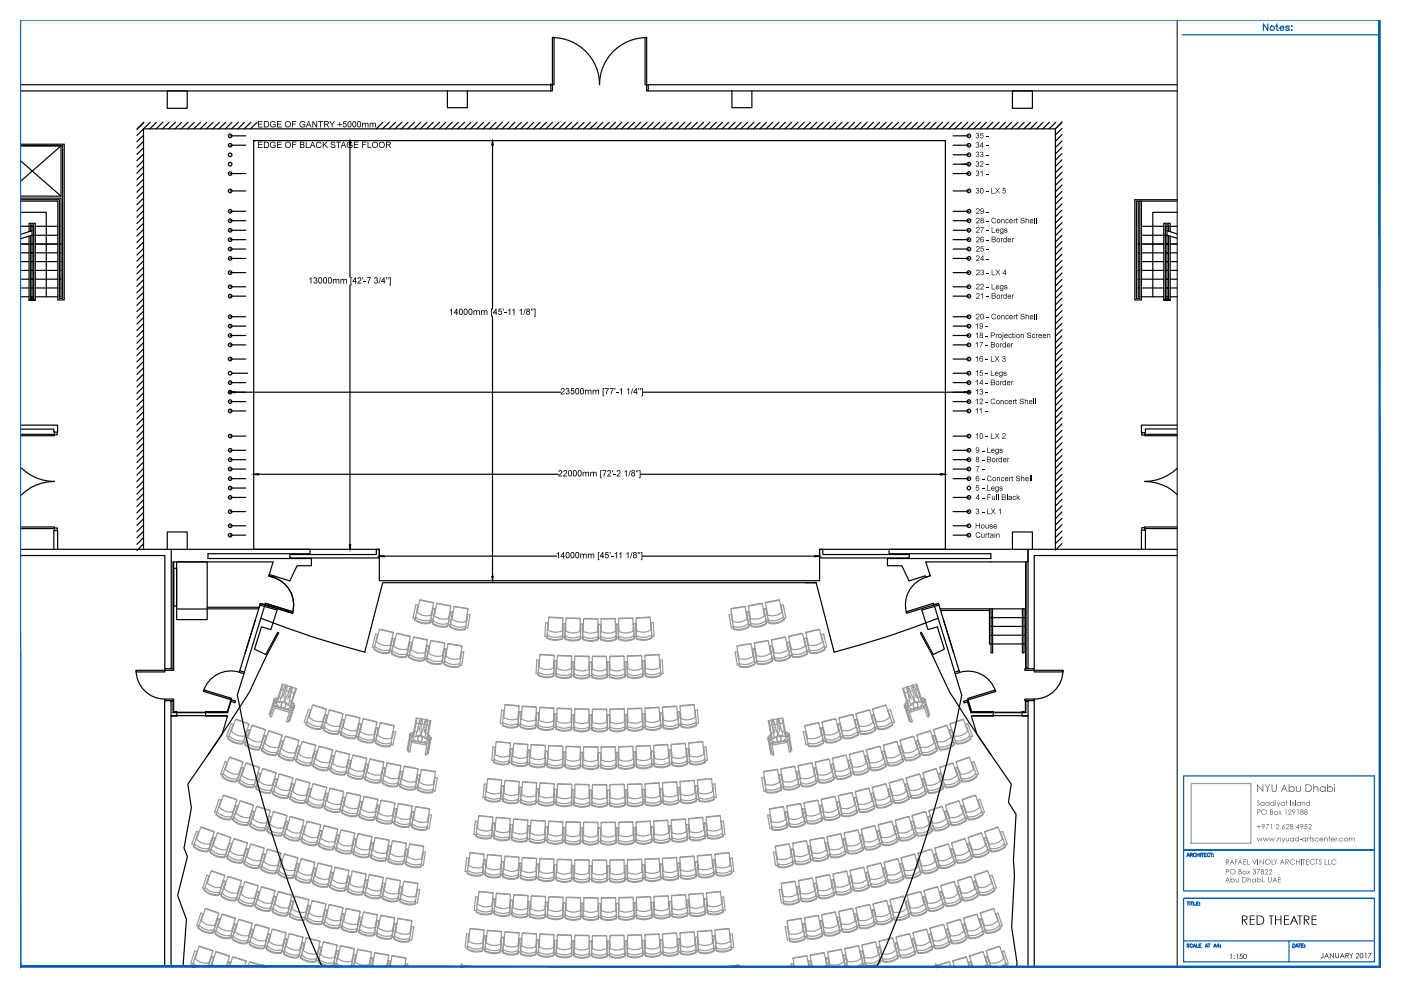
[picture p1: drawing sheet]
<svg xmlns="http://www.w3.org/2000/svg" width="297mm" height="210mm" viewBox="0 0 297 210" stroke-linecap="round" stroke-linejoin="round" font-family="sans-serif">
<g fill="none" stroke="#000" stroke-width=".25">
<path d="M4.3 18h112.5v1.3h-112.5M35.5 19.3h4.2v3.7h-4.2zM94.9 19.3v3.5h4.2v-3.5M116.8 18h.1M116.8 18h.3v1.3h-.3M117.1 8a10 10 0 0 1 10 10 10 10 0 0 1 10-10M117.1 7.9h.4v10.1h-.4zM136.8 7.9h.3v10.1h-.3zM137.4 19.3h.1M137.4 18h-.3v1.3h.3M155.2 19.3v3.5h4.2v-3.5M214.7 19.3h4.2v3.7h-4.2z"/>
<path d="M249.5 18h-112.1v1.3h112.1M4.3 30.6h9.3v33h-1.3v-21h-8M4.3 34.1l8.6 7.5M12.9 30.9l-8.6 7.6M30.4 27.3h193.4v89.2M30.4 27.3v89.2M30.4 28.7l-1.4 1.4M30.4 31.3l-1.4 1.4M30.4 34l-1.4 1.4M30.4 36.7l-1.4 1.4M30.4 39.3l-1.4 1.4M30.4 27.3l-1.4 1.4"/>
<path d="M30.4 30l-1.4 1.4M30.4 32.7l-1.4 1.4M30.4 35.3l-1.4 1.4M30.4 38l-1.4 1.4M30.5 25.9l-1.5 1.5M31.9 25.9l-1.5 1.4M33.2 25.9l-1.4 1.4M34.5 25.9l-1.4 1.4M35.8 25.9l-1.4 1.4M37.2 25.9l-1.4 1.4M38.5 25.9l-1.4 1.4M39.9 25.9l-1.5 1.4"/>
<path d="M41.2 25.9l-1.4 1.4M42.5 25.9l-1.4 1.4M43.8 25.9l-1.4 1.4M45.2 25.9l-1.4 1.4M46.5 25.9l-1.4 1.4M47.9 25.9l-1.5 1.4M48.8 28.8h3.3M48.8 30.8h3.3M48.8 36.8h3.3M49.2 25.9l-1.4 1.4M50.5 25.9l-1.4 1.4M51.8 25.9l-1.4 1.4"/>
<path d="M53.2 25.9l-1.4 1.4M53.8 29.8h146.6v86.7h-26.6v6.6h-93.4v-6.6h-26.6zM54.5 25.9l-1.4 1.4M74.2 29.8h.2M74.2 30.8v28M81.2 25.9l-1.4 1.4M82.5 25.9l-1.4 1.4M83.8 25.9l-1.3 1.4M85.2 25.9l-1.4 1.4M86.5 25.9l-1.4 1.4M87.9 25.9l-1.5 1.4M89.2 25.9l-1.4 1.4"/>
<path d="M90.5 25.9l-1.4 1.4M91.8 25.9l-1.3 1.4M93.2 25.9l-1.4 1.4M94.5 25.9l-1.4 1.4M95.9 25.9l-1.5 1.4M97.2 25.9l-1.4 1.4M98.5 25.9l-1.4 1.4M99.9 25.9l-1.4 1.4M101.2 25.9l-1.4 1.4M102.5 25.9l-1.4 1.4M103.8 25.9l-1.4 1.4M104.4 29.8h.2"/>
<path d="M104.4 30.8v34.7M105.2 25.9l-1.4 1.4M106.5 25.9l-1.4 1.4M107.9 25.9l-1.4 1.4M109.2 25.9l-1.4 1.4M110.5 25.9l-1.4 1.4M111.8 25.9l-1.4 1.4M113.2 25.9l-1.4 1.4M114.5 25.9l-1.4 1.4M115.9 25.9l-1.4 1.4M117.2 25.9l-1.4 1.4M118.5 25.9l-1.4 1.4"/>
<path d="M119.8 25.9l-1.4 1.4M121.2 25.9l-1.5 1.4M122.5 25.9l-1.4 1.4M123.9 25.9l-1.5 1.4M125.2 25.9l-1.4 1.4M126.5 25.9l-1.4 1.4M127.8 25.9l-1.4 1.4M129.2 25.9l-1.5 1.4M130.5 25.9l-1.4 1.4M131.9 25.9l-1.5 1.4M133.2 25.9l-1.4 1.4M134.5 25.9l-1.4 1.4"/>
<path d="M135.8 25.9l-1.4 1.4M137.2 25.9l-1.5 1.4M138.5 25.9l-1.4 1.4M139.9 25.9l-1.5 1.4M141.2 25.9l-1.4 1.4M142.5 25.9l-1.4 1.4M143.8 25.9l-1.4 1.4M145.2 25.9l-1.5 1.4M146.5 25.9l-1.4 1.4M147.9 25.9l-1.5 1.4M149.2 25.9l-1.4 1.4M150.5 25.9l-1.4 1.4"/>
<path d="M151.8 25.9l-1.4 1.4M153.2 25.9l-1.4 1.4M154.5 25.9l-1.4 1.4M155.9 25.9l-1.5 1.4M157.2 25.9l-1.4 1.4M158.5 25.9l-1.4 1.4M159.8 25.9l-1.4 1.4M161.2 25.9l-1.4 1.4M162.5 25.9l-1.4 1.4M163.9 25.9l-1.5 1.4M165.2 25.9l-1.4 1.4M166.5 25.9l-1.4 1.4"/>
<path d="M167.8 25.9l-1.4 1.4M169.2 25.9l-1.4 1.4M170.5 25.9l-1.4 1.4M171.9 25.9l-1.5 1.4M173.2 25.9l-1.4 1.4M174.5 25.9l-1.4 1.4M175.8 25.9l-1.4 1.4M177.2 25.9l-1.4 1.4M178.5 25.9l-1.4 1.4M179.9 25.9l-1.5 1.4M181.2 25.9l-1.4 1.4M182.5 25.9l-1.4 1.4"/>
<path d="M183.8 25.9l-1.4 1.4M185.2 25.9l-1.4 1.4M186.5 25.9l-1.4 1.4M187.9 25.9l-1.5 1.4M189.2 25.9l-1.4 1.4M190.5 25.9l-1.4 1.4M191.8 25.9l-1.4 1.4M193.2 25.9l-1.4 1.4M194.5 25.9l-1.4 1.4M195.9 25.9l-1.5 1.4M197.2 25.9l-1.4 1.4M198.5 25.9l-1.4 1.4"/>
<path d="M199.8 25.9l-1.4 1.4M201.2 25.9l-1.4 1.4M202.1 28.8h3.3M202.1 30.8h3.3M202.1 36.8h3.3M202.1 34.8h3.3M202.1 32.8h3.3M202.5 25.9l-1.4 1.4M203.8 25.9l-1.4 1.4M205.2 25.9l-1.4 1.4M206.5 25.9l-1.4 1.4M207.8 25.9l-1.4 1.4"/>
<path d="M209.2 25.9l-1.4 1.4M210.5 25.9l-1.4 1.4M211.8 25.9l-1.4 1.4M213.2 25.9l-1.4 1.4M214.5 25.9l-1.4 1.4M215.8 25.9l-1.4 1.4M217.2 25.9l-1.4 1.4M218.5 25.9l-1.4 1.4M219.8 25.9l-1.4 1.4M221.2 25.9l-1.5 1.4M222.5 25.9l-1.4 1.4M223.8 25.9l-1.4 1.4"/>
<path d="M225.2 25.9l-1.4 1.4 1.4-1.4M225.2 27.2l-1.4 1.4M225.2 28.5l-1.4 1.5M225.2 29.9l-1.4 1.4M225.2 31.2l-1.4 1.5M225.2 32.6l-1.4 1.4M225.2 33.9l-1.4 1.4M225.2 35.2l-1.4 1.4M225.2 36.5l-1.4 1.5M225.2 37.9l-1.4 1.4M225.2 39.2l-1.4 1.5M4.3 41.6h8.6v-10.7h-8.6h9v32.4h-.7v-21h-8.3"/>
<path d="M4.3 45h5.5v17.9M4.3 42h8.6v20.9h-.3M4.3 59.2h1.9M4.3 57.3h1.9M4.3 55.5h1.9M4.3 53.6h1.9M4.3 51.7h1.9M4.3 48h1.9M6.2 49.1v-1.8h1.3v16.3h-1.3h1.3M6.2 50.1v13.5h.3M6.5 49v-1.3h.6v15.6h-.6h.6M6.5 51.7h.3h-.3"/>
<path d="M6.5 53.6h.3h-.3M6.5 59.2h.6M6.5 57.3h.6M6.5 55.5h.6M6.5 53.6h.6M6.5 51.7h.6M6.5 48h.6M6.5 50v13.3M6.8 48v14.9M6.8 48.9l-2.5 .8M7.5 59.2h4.8M7.5 57.3h4.8"/>
<path d="M7.5 55.5h4.8M7.5 53.6h4.8M7.5 51.7h4.8M7.5 48h4.8M12.3 49.9h-5.5l-2.5 .7M12.6 59.2h.3M12.6 57.3h.3M12.6 55.5h.3M12.6 53.6h.3M12.6 51.7h.3M30.4 42l-1.4 1.4M30.4 44.7l-1.4 1.4"/>
<path d="M30.4 47.3l-1.4 1.4M30.4 50l-1.4 1.4M30.4 40.7l-1.4 1.4M30.4 43.3l-1.4 1.4M30.4 46l-1.4 1.4M30.4 48.7l-1.4 1.4M30.4 51.3l-1.4 1.4M30.4 52.7l-1.4 1.4M30.4 54l-1.4 1.4M30.4 55.3l-1.4 1.4M30.4 56.7l-1.4 1.4M30.4 58l-1.4 1.4"/>
<path d="M30.4 59.3l-1.4 1.4M48.8 44.8h3.3M48.8 46.8h3.3M48.8 40.5h3.3M48.8 50.8h3.3M48.8 52.8h3.3M48.8 54.8h3.3M48.8 57.8h3.3M48.8 48.8h3.3M202.1 44.8h3.3M202.1 46.8h3.3M202.1 40.5h3.3"/>
<path d="M202.1 50.8h3.3M202.1 52.8h3.3M202.1 54.8h3.3M202.1 57.8h3.3M202.1 48.8h3.3M225.2 40.6l-1.4 1.4M225.2 41.9l-1.4 1.4M225.2 43.2l-1.4 1.4M225.2 44.5l-1.4 1.5M225.2 45.9l-1.4 1.4M225.2 47.2l-1.4 1.5M225.2 48.6l-1.4 1.4"/>
<path d="M225.2 49.9l-1.4 1.4M225.2 51.2l-1.4 1.4M225.2 52.5l-1.4 1.5M225.2 53.9l-1.4 1.4M225.2 55.2l-1.4 1.5M225.2 56.6l-1.4 1.4M225.2 57.9l-1.4 1.4M225.2 59.2l-1.4 1.4M241.3 42.6v20.3h.4M241.3 59.2h.4M241.3 57.3h.4M241.3 55.5h.4"/>
<path d="M241.3 53.6h.4M241.3 51.7h.4M241.7 42.6v20.7h-.8v-20.7h8.6M242 59.2h4.7M242 57.3h4.7M242 55.5h4.7M242 53.6h4.7M242 51.7h4.7M242 49.9h5.4l2.1 .6M242 48h4.7M247.1 59.2h.7M247.1 57.3h.7"/>
<path d="M247.1 55.5h.7M247.1 53.6h.7M247.1 51.7h.7M247.1 48h.7M247.4 48v14.9M247.4 48.9l2.1 .7M247.8 49v-1.3h-.7v15.6h.7h-.7M247.8 51.7h-.4h.4M247.8 53.6h-.4h.4M247.8 50v13.3M248.1 49.1v-1.8h-1.4v16.3h1.4h-1.4M248.1 50.1v13.5h-.3"/>
<path d="M248.1 59.2h1.4M248.1 57.3h1.4M248.1 55.5h1.4M248.1 53.6h1.4M248.1 51.7h1.4M248.1 48h1.4M249.5 42.3h-8.9v21.3h1.4v-21M249.5 45h-5.1v17.9M4.3 62.9h1.9M4.3 61.1h1.9M6.5 62.9h.6M6.5 61.1h.6"/>
<path d="M7.5 62.9h4.8M7.5 61.1h4.8M12.6 61.1h.3M30.4 60.6l-1.4 1.5M30.4 62l-1.4 1.4M30.4 63.3l-1.4 1.4M30.4 64.7l-1.4 1.4M30.4 66l-1.4 1.4M30.4 67.3l-1.4 1.4M30.4 68.6l-1.4 1.5M30.4 70l-1.4 1.4M30.4 71.3l-1.4 1.4"/>
<path d="M30.4 72.7l-1.4 1.4M30.4 74l-1.4 1.4M30.4 75.3l-1.4 1.4M30.4 76.6l-1.4 1.5M30.4 78l-1.4 1.4M30.4 79.3l-1.4 1.4M48.8 62.8h3.3M48.8 67.2h3.3M48.8 69.1h3.3M48.8 71.1h3.3M48.8 73.1h3.3M48.8 76.1h3.3"/>
<path d="M48.8 60.8h3.3M49.2 79.1h3.3M74.2 60.5v55M104.4 67.2v54.9M202.1 62.8h3.3M202.1 67.2h3.3M202.1 69.1h3.3M202.1 71.1h3.3M202.1 73.1h3.3M202.1 76.1h3.3M202.1 79.1h3.3M202.1 60.8h3.3"/>
<path d="M225.2 60.6l-1.4 1.4M225.2 61.9l-1.4 1.4M225.2 63.2l-1.4 1.5M225.2 64.6l-1.4 1.4M225.2 65.9l-1.4 1.4M225.2 67.2l-1.4 1.4M225.2 68.6l-1.4 1.4M225.2 69.9l-1.4 1.4M225.2 71.2l-1.4 1.5M225.2 72.6l-1.4 1.4M225.2 73.9l-1.4 1.4M225.2 75.2l-1.4 1.4"/>
<path d="M225.2 76.6l-1.4 1.4M225.2 77.9l-1.4 1.4M225.2 79.2l-1.4 1.5M241.3 61.1h.4M242 62.9h4.7M242 61.1h4.7M247.1 62.9h.7M247.1 61.1h.7M248.1 62.9h1.4M248.1 61.1h1.4M4.3 90.1h7.9v1.5h-.8v-.6h-7.1M4.3 98.9a9.7 9.7 0 0 0 7.2 3.2 9.8 9.8 0 0 0-7.2 3.1"/>
<path d="M4.3 92.1h7.2v.3h-7.2M11.5 91.7v.5h.6v-.5M30.4 94l-1.4 1.4M30.4 99.3l-1.4 1.4M30.4 80.7l-1.4 1.4M30.4 82l-1.4 1.4M30.4 83.3l-1.4 1.4M30.4 84.6l-1.4 1.5M30.4 86l-1.4 1.4M30.4 87.3l-1.4 1.4M30.4 88.7l-1.4 1.4M30.4 90l-1.4 1.4"/>
<path d="M30.4 91.3l-1.4 1.4M30.4 92.6l-1.4 1.5M30.4 95.3l-1.4 1.4M30.4 96.7l-1.4 1.4M30.4 98l-1.4 1.4M48.8 81.1h3.3M48.8 82.9v.3h70.1M48.8 85.1h3.3M48.8 87.1h3.3M48.8 92.5h3.3M48.8 97.5h3.3M48.8 99.5h3.3"/>
<path d="M48.8 95.5h3.3M202.1 81.1h3.3M202.1 85.1h3.3M202.1 87.1h3.3M202.1 92.5h3.3M202.1 97.5h3.3M202.1 99.5h3.3M202.1 95.5h3.3M205.4 82.9v.3h-69.1M225.2 80.6l-1.4 1.4M225.2 81.9l-1.4 1.4M225.2 83.2l-1.4 1.4"/>
<path d="M225.2 84.6l-1.4 1.4M225.2 85.9l-1.4 1.4M225.2 87.2l-1.4 1.5M225.2 88.6l-1.4 1.4M225.2 89.9l-1.4 1.4M225.2 91.2l-1.4 1.4M225.2 92.6l-1.4 1.4M225.2 93.9l-1.4 1.4M225.2 95.2l-1.4 1.5M225.2 96.6l-1.4 1.4M225.2 97.9l-1.4 1.4M225.2 99.2l-1.4 1.4"/>
<path d="M242.1 91.8v.5h.6v-.5M249.5 90.1h-7.5v1.7h.9v-.9h6.6M249.5 99.3a9.9 9.9 0 0 1-6.8 2.8 9.9 9.9 0 0 1 6.8 2.7M249.5 92.1h-6.8v.3h6.8M4.3 116.5h32v25.3h-1.3v-24h-30.7M4.3 111.7h7.2v.4h-7.2M11.4 116.5v-4h.8v4M11.5 112.5v-.6h.6v.6M30.4 104.7l-1.4 1.4M30.4 110l-1.4 1.4M30.4 112.7l-1.4 1.4M30.4 100.6l-1.4 1.5"/>
<path d="M30.4 102l-1.4 1.4M30.4 103.3l-1.4 1.4M30.4 106l-1.4 1.4M30.4 107.3l-1.4 1.4M30.4 108.6l-1.4 1.5M30.4 111.3l-1.4 1.4M30.4 114l-1.4 1.4M30.4 115.3l-1.4 1.4M35.5 116.5v-3.7h4.2v3.7M36.3 116.5h29.4v.9h-21.6v1h21.9v1.5h-3l-1.5 3.3-3.5-1.1M36.8 119.1v22.7h-.5M37.5 119.1h6.4v12.3h-6.4z"/>
<path d="M48.8 101.5h3.3M48.8 105.5h3.3M48.8 108.5h3.3M48.8 111.5h3.3M48.8 113.5h3.3M48.8 103.5h3.3M53.8 100.4v.2M54.8 100.6h63.5M61.5 117.6h18.3v-1.1h.6v1.8h-18.9zM74.2 116.5h.2M80.4 117.9v.2M81.4 117.9h36.6"/>
<path d="M135.8 100.6h63.6M136.2 117.9h36.5M173.8 116.5h.6v1.1h18.4v.7h-19zM173.8 117.7v.2M188.5 116.5h29.5v2.6h-21.7l.9 3-1 .3v-.3l-3.5 1.1-1.5-3.3h-3v-1.5h21.9v-1h-21.6zM200.4 100.6v.1M202.1 101.5h3.3M202.1 105.5h3.3M202.1 108.5h3.3M202.1 111.5h3.3M202.1 113.5h3.3M214.7 116.5v-3.7h4.2v3.7"/>
<path d="M217.5 119.1v22.7h.5M217.5 119.1v22.6h.5M225.2 100.6l-1.4 1.4M225.2 101.9l-1.4 1.4M225.2 103.2l-1.4 1.5M225.2 104.6l-1.4 1.4M225.2 105.9l-1.4 1.4M225.2 107.2l-1.4 1.4M225.2 108.6l-1.4 1.4M225.2 109.9l-1.4 1.4M225.2 111.2l-1.4 1.5M225.2 112.6l-1.4 1.4"/>
<path d="M225.2 113.9l-1.4 1.4M225.2 115.2l-1.4 1.4M242 116.5v-4.1h.9v4.1M242.1 112.4v-.5h.6v.5M249.5 116.5h-31.5v25.3h1.3v-24h30.2M249.5 111.7h-6.8v.4h6.8M36.8 120.5h.7v8h-.7zM37.5 129.1h6.4M43.9 128.7h11.1M43.9 129.1h10.9M55.1 128.3l.1-.4 1 .3-.1 .3M55.1 128.3l-4.3 13.9"/>
<path d="M55.1 128.3l1 .3M55.3 131.1a189.8 189.8 0 0 0 22 7.2l3.8-14.8h91.9l3.9 14.8a189.8 189.8 0 0 0 22-7.2M56.1 128.6l2.6 .7-1.3 4.2-2-.6-1.4 4.7 2.3 1.2 2.6-4.7 .2 .1-2.5 4.7-3.7 7.8-8.8 13.3M56.1 128.6l-4.3 13.9M56.2 128.2l1.5 .5M56.2 127.9l5.9 1.8-.1 .3-5.8-1.8zM57 122.1a6.3 6.3 0 0 1 5 7.9M57.1 121.8l-.1 .3 .9 .3 .1-.3M57.1 121.8l.8-2.7h-21.2v22.7M57.1 121.8l.9 .3M104.4 123.1h.2M170.7 123.5h2.3"/>
<path d="M192.1 129.7l5.8-1.8 .2 .3-5.9 1.8zM196.3 122.4a6.1 6.1 0 0 0-4.1 7.6M197.2 122.1l-1 .3M198.1 128.6l-2.7 .7 1.4 4.2 1.9-.6 1.5 4.7-2.3 1.2-2.5-4.7-.3 .1 2.5 4.7 3.7 7.8 4.1 6.4 4.7 6.9M198.1 128.6l1-.3 4.3 13.9-1 .3M198.1 128.6l4.3 13.9M199 127.9l-1 .3M199.1 128.3l-.1-.4-.9 .3v.3M199.3 129.1h18.2M199.5 129.4h10.3M209.8 129.1v7.4h7.7M209.8 134.7h7.7"/>
<path d="M209.8 132.8h7.7M209.8 131h7.7M210.1 129.1v9.3h.4l-.1-9.3M216.8 129.1v9.3h.3v-9.3M28.9 142.1a6.1 6.1 0 0 0 6.1 6.1M28.9 142.1h6.1v.4h-6.1zM35 141.8v.3h1.8v-.3M35 148.6v-.4h1.8v.4M36.3 148.7h.4v2.4h11.5l.8-2.4M36.3 148.6h.5v2.3h.7v.9h-1.2M36.3 151.7h11.8M36.7 151h11.6"/>
<path d="M43.2 146.3l5.9 1.8-.1 .3-5.9-1.8zM48.9 148.7l-.7 2.2h-4.6v.9h4.6l-1.1 4-7.3 10.5 .8 5-1.6 8.5 .7 1.8-2 8.3 1.8 5-.7 10M49 148.4l.9 .2-.1 .4-.9-.3zM50.7 142.5a6.1 6.1 0 0 0-7.6 4.1M50.8 142.2l-.1 .4 1 .2 .1-.3M50.8 142.2l1 .3M51.7 142.8l-1.4 4.5a260.2 260.2 0 0 0 18 57.6M202.5 142.8l1.4 4.6a259.7 259.7 0 0 1-17.9 57.5M203.4 142.3l.1 .3-1 .2-.1-.2M203.5 142.6a6.1 6.1 0 0 1 7.6 4M205.2 148.1l5.8-1.8 .1 .3-5.8 1.8zM205.3 148.8l.6 2.2h11.6"/>
<path d="M205.3 148.7v-.3l-1 .3 .1 .3 .9-.3 .7 2.2h4.6v.9h-4.7l1.3 4 7.2 10.5-.6 3.8 1.6 2.5-.5 9.8 .2 3.1-.6 11.1 1.1 7.5-.1 .8M206.1 151.7h11.9M217.3 141.8v.3h2v-.3M217.3 148.6v-.4h2v.4M218 148.7h-.5v2.4h-11.6l-.8-2.3M218 148.6h-.6v2.3h-.7v.9h1.3M219.3 142.1h6.1v.4h-6.1zM225.4 142.1a6.1 6.1 0 0 1-6.1 6.1M34.9 204.9v-56.3h1.4v56.3M218 204.9v-56.3h1.3v56.3"/>
<circle cx="48.8" cy="28.8" r=".38"/>
<circle cx="48.8" cy="30.8" r=".38"/>
<circle cx="48.8" cy="34.8" r=".38"/>
<circle cx="48.8" cy="36.8" r=".38"/>
<circle cx="48.8" cy="32.8" r=".38"/>
<circle cx="205.4" cy="28.8" r=".38"/>
<circle cx="205.4" cy="30.8" r=".38"/>
<circle cx="205.4" cy="34.8" r=".38"/>
<circle cx="205.4" cy="36.8" r=".38"/>
<circle cx="205.4" cy="32.8" r=".38"/>
<circle cx="48.8" cy="50.8" r=".38"/>
<circle cx="48.8" cy="44.8" r=".38"/>
<circle cx="48.8" cy="46.8" r=".38"/>
<circle cx="48.8" cy="48.8" r=".38"/>
<circle cx="48.8" cy="40.5" r=".38"/>
<circle cx="48.8" cy="52.8" r=".38"/>
<circle cx="48.8" cy="54.8" r=".38"/>
<circle cx="48.8" cy="57.8" r=".38"/>
<circle cx="205.4" cy="50.8" r=".38"/>
<circle cx="205.4" cy="48.8" r=".38"/>
<circle cx="205.4" cy="40.5" r=".38"/>
<circle cx="205.4" cy="44.8" r=".38"/>
<circle cx="205.4" cy="46.8" r=".38"/>
<circle cx="205.4" cy="52.8" r=".38"/>
<circle cx="205.4" cy="54.8" r=".38"/>
<circle cx="205.4" cy="57.8" r=".38"/>
<circle cx="48.8" cy="71.1" r=".38"/>
<circle cx="48.8" cy="60.8" r=".38"/>
<circle cx="48.8" cy="73.1" r=".38"/>
<circle cx="48.8" cy="76.1" r=".38"/>
<circle cx="48.8" cy="69.1" r=".38"/>
<circle cx="48.8" cy="79.1" r=".38"/>
<circle cx="48.8" cy="62.8" r=".38"/>
<circle cx="48.8" cy="67.2" r=".38"/>
<circle cx="205.4" cy="62.8" r=".38"/>
<circle cx="205.4" cy="71.1" r=".38"/>
<circle cx="205.4" cy="60.8" r=".38"/>
<circle cx="205.4" cy="67.2" r=".38"/>
<circle cx="205.4" cy="69.1" r=".38"/>
<circle cx="205.4" cy="73.1" r=".38"/>
<circle cx="205.4" cy="76.1" r=".38"/>
<circle cx="205.4" cy="79.1" r=".38"/>
<circle cx="48.8" cy="85.1" r=".38"/>
<circle cx="48.8" cy="97.5" r=".38"/>
<circle cx="48.8" cy="99.5" r=".38"/>
<circle cx="48.8" cy="95.5" r=".38"/>
<circle cx="48.8" cy="81.1" r=".38"/>
<circle cx="48.8" cy="87.1" r=".38"/>
<circle cx="48.8" cy="92.5" r=".38"/>
<circle cx="48.8" cy="83.2" r=".38"/>
<circle cx="205.4" cy="83.2" r=".38"/>
<circle cx="205.4" cy="99.5" r=".38"/>
<circle cx="205.4" cy="81.1" r=".38"/>
<circle cx="205.4" cy="85.1" r=".38"/>
<circle cx="205.4" cy="95.5" r=".38"/>
<circle cx="205.4" cy="92.5" r=".38"/>
<circle cx="205.4" cy="87.1" r=".38"/>
<circle cx="205.4" cy="97.5" r=".38"/>
<circle cx="48.8" cy="108.5" r=".38"/>
<circle cx="48.8" cy="111.5" r=".38"/>
<circle cx="48.8" cy="101.5" r=".38"/>
<circle cx="48.8" cy="103.5" r=".38"/>
<circle cx="48.8" cy="105.5" r=".38"/>
<circle cx="48.8" cy="113.5" r=".38"/>
<circle cx="205.4" cy="111.5" r=".38"/>
<circle cx="205.4" cy="108.5" r=".38"/>
<circle cx="205.4" cy="101.5" r=".38"/>
<circle cx="205.4" cy="103.5" r=".38"/>
<circle cx="205.4" cy="105.5" r=".38"/>
<circle cx="205.4" cy="113.5" r=".38"/>
</g>
<g fill="none" stroke="#989898" stroke-width=".25">
<path d="M79.3 137.6l.1-.3v.2a3.3 3.3 0 0 0 3 .8M79.5 137v.1M79.5 137.1a3.1 3.1 0 0 0 3 .7M79.6 134.4l.4 .1-.6 2.8-.5-.1zM79.8 135.7h.1M79.8 136.1a3.1 3.1 0 0 0 3 .7M79.9 135.3h.1M80.4 133.5l-.7 2.6M80.4 133.5l.2-.1 2.7 .6M80.6 133.5l-.2 .1M80.6 133.5l2.7 .6M82.5 138.3l-.1 .1"/>
<path d="M82.6 137.8h-.1M82.8 136.8v.1M82.8 136.4l.2 .1M82.9 136l.1 .1M83 138.4a3.3 3.3 0 0 0 3.1 .8M83.1 137.9l.1 .1M83.2 135.3l-.7 3.1a3.1 3.1 0 0 1-3.2-.7M83.2 135.3l-.6 2.8 .4 .1v.2M83.2 135.3l.5 .1M83.2 138a2.89 2.89 0 0 0 3.1 .6M83.2 134.1l.1 .2M83.3 134l.1 .2-.7 2.6"/>
<path d="M83.4 137h-.1M83.4 136.5l.2 .1M83.5 136.9a3.1 3.1 0 0 0 2.9 .7M83.5 136.2h.1M83.7 135.4l-.7 3.1a3.2 3.2 0 0 0 3.2 .7l.1-.2-.2 .2M83.7 135.4l-.7 2.8-.5-.1v.2M84.1 134.4l-.6 2.6M84.2 134.3l-.2 .1M84.2 134.3l2.7 .7 .1 .1M84.2 134.3l2.7 .6 .1 .1M84.2 134.3l-.1 .1M86.5 137.2l.1 .1"/>
<path d="M86.6 136.9h.1M86.8 139.3v-.3l-.1 .5M86.8 139.3l1.5 .6h1.5M86.9 136.2l-.6 2.8h.4l.6-2.8M86.9 136.2l-.6 2.8h.5l.5-2.8M86.9 136.2h.4M86.9 138.7v.1M86.9 138.8a2.93 2.93 0 0 0 3.1 .5M87 135l-.5 2.7M87.1 137.8h-.1M87.1 137.3l.1 .1M87.2 137h.1"/>
<path d="M87.8 135.1l2.7 .6M87.8 135.1l-.1 .1M88.1 131.4l1.4 .6h1.6M88.1 130.8l.1 .1M88.2 128.2l.4 .1-.6 2.8-.4-.1zM88.2 130.9a3.1 3.1 0 0 0 3 .6M88.4 129.5h.1M88.4 129.9h-.1M88.4 129.8a3.1 3.1 0 0 0 3 .6M88.5 129.1h.1M88.9 127.4l.2-.1 2.7 .5 .1 .2M89.1 127.2l2.7 .5"/>
<path d="M89.1 127.2l-.1 .1-.6 2.6M89.8 139.9l.1-.2 .6 .1v.1M90.1 138.4l.1 .1M90.2 138h.1M90.3 137.6h.1M90.5 139.9v.2M90.5 135.7l.1 .1M90.5 136.9l-.6 3.1a3.3 3.3 0 0 1-3.1-.5M90.5 136.9l-.5 2.8M90.5 136.9l.5 .1M90.5 139.4l.1 .2M90.6 139.5a3.1 3.1 0 0 0 3 .6"/>
<path d="M90.6 135.8l-.1-.2-2.8-.5-.5 2.7a3.2 3.2 0 0 0 2.9 .5l.5-2.5M90.8 138.5l-.1 .1M90.8 138.1h.1M90.8 137.7h.2M90.8 138.5a3.1 3.1 0 0 0 3 .5M91 137l-.6 3.1a3.4 3.4 0 0 0 3.1 .7M91 137l-.6 2.8M91.3 131.8l-.2 .2M91.3 131.4l-.1 .1M91.3 131.8l.5 .1v.3M91.3 135.9l-.5 2.6M91.4 130.5h.1"/>
<path d="M91.4 135.9l2.8 .5M91.4 135.9l-.1 .1M91.4 135.8l-.1 .1M91.5 135.8l2.7 .5M91.5 130.1h.1M91.6 129.7h.1M91.8 132.3a3.4 3.4 0 0 0 3.1 .5l.1-.3-.2 .2M91.8 131.5l.1 .1M91.8 132.1l1.5 .7 1.5-.1M91.8 127.7l.1 .2M91.9 131.6a2.99 2.99 0 0 0 3.1 .5M91.9 127.9l-.5 2.6"/>
<path d="M92.1 130.2h.1M92.1 130.6h-.1M92.1 129.8l.1 .1M92.3 129.1l-.5 3.2M92.3 129.1l-.5-.1-.6 3.1a3.2 3.2 0 0 1-3.2-.7v-.3v.3M92.3 129.1l-.5-.1-.5 2.8M92.3 129.1l-.6 2.8-.4-.1M92.6 128l-.5 2.6a3.1 3.1 0 0 0 3 .5M92.6 128l.2-.1 2.8 .6-.5 2.7M92.7 128l-.1 .1M92.7 128l2.7 .5M93.9 138.7h.1"/>
<path d="M94 138.3h.1M94.2 136.4l.1 .1M94.2 136.3l.1 .1M94.2 137.6l-.4 2.8 .4 .1 .4-2.9M94.2 137.6l-.5 2.8 .4 .1 .5-2.9M94.2 137.6h.4M94.3 136.5l-.4 2.6M94.5 138.8h.1M94.5 139.1a3.1 3.1 0 0 0 3 .5M94.6 138.4h.1M94.9 136.6l-.5 2.6M94.9 136.6l.2-.1 2.7 .5"/>
<path d="M94.9 136.6l.2-.1 2.7 .4M95.1 131.2h.1M95.2 130.8h.1M95.2 130.4h.2M95.4 128.5l.1 .1M95.5 133l1.5 .6 1.5-.1M95.5 129.7h.5l-.5 2.9-.5-.1zM95.5 129.7l.5 .1-.6 2.8-.4-.1zM95.5 133v-.4l-.1 .1a3.3 3.3 0 0 0 3.2 .6M95.5 132.2l.1 .1M95.6 132.3a3.1 3.1 0 0 0 3.1 .5M95.7 130.9h.2"/>
<path d="M95.8 131.3h-.1M95.8 130.5h.2M95.8 131.3a3.1 3.1 0 0 0 3 .4M96.2 128.8l.2-.1 2.7 .4M96.3 128.7l-.5 2.6M96.4 128.6l2.8 .5-.3 2.7M96.4 128.6l-.1 .1M97.6 139.3h.1M97.6 138.9h.2M97.8 137l.1 .2M97.8 136.9l.1 .2-.3 2.6M98.6 133.4l.1-.3 .5 .1 .4-2.8-.4-.1-.5 3.1"/>
<path d="M98.7 133.4l-.1 .1M98.7 132.7v.1M98.9 131.4h.1M98.9 131h.1M99.1 129.1l.1 .1M114.5 138.9l.1-.1 2.8 .2 .1 .1M116 135.1v-.2h-.5l.2-2.8h.4l-.1 3.2M116 135.1v.1M116 134.5a2.86 2.86 0 0 0 3.2 .3M116 135.4a3.4 3.4 0 0 0 3.2 0M116.1 135.2a3.3 3.3 0 0 0 3.1 0v-.1v.3M116.1 133.2h.1"/>
<path d="M116.1 132.8h.1M116.1 133.6v.1M116.2 133.6a3.1 3.1 0 0 0 3 .1M116.3 131l-.1 2.6M116.3 131l.2-.1 2.7 .2 .1 .1M116.3 130.9l.2-.1 2.8 .2v2.8M117.5 139l-.1-.1-2.9-.1-.2 2.7M117.5 139l-.1 2.7M118.2 139.2l.1-.2 2.8 .1 .1 .2M119.2 133h.2M119.2 133.4h.1M119.3 134.7l-.1 .1"/>
<path d="M119.4 132.2l-.1 2.9h.5l.1-2.8M119.4 132.2l-.2 2.9h.5l.2-2.8M119.4 132.2l.5 .1M119.8 134.8l.1 .1M119.8 133h.2M119.8 133.4h.2M119.8 135.3l1.6 .4 1.5-.3M119.9 134.8a3.1 3.1 0 0 0 3 .1M119.9 135.4l-.1-.3-.1 .3M120 131.2l-.2 2.6M120.1 131.1l2.8 .1 .1 .1M120.1 131.1l-.1 .1"/>
<path d="M120.1 131l-.1 .2M120.2 131l2.7 .1M122.9 131.1l.1 .2v2.6a3.2 3.2 0 0 1-3.1-.1M123 133.5h.1M123 135.5v-.3h.6v.3M123 133.9v.1M123 133.1h.1M123 134.8v.2M123.6 134.8v.2M123.6 132.3v3.3M123.6 132.3h-.5l-.1 3.2a3.3 3.3 0 0 1-3.2-.1M123.6 132.3h-.5v2.9"/>
<path d="M123.6 133.1h.1M123.6 133.5h.1M123.6 132.3l-.1 2.9M123.7 133.9l-.1 .1M123.7 135.6l1.5 .4 1.6-.3M123.7 134.9a3.1 3.1 0 0 0 3.1 .1M123.7 135.5l1.5 .3 1.6-.3M123.7 131.3l.2-.1h2.7l.1 .2M124.7 139.2l.2 .1M124.8 139.2h-2.8l-.1 .1M125.7 139.2l-.1 .2M125.7 139.2h2.8"/>
<path d="M126.7 131.3l-.1-.1h-2.8l-.1 2.7M126.7 133.2h.2M126.7 133.5h.2M126.7 135.5l.1-.2-.1 .4M126.8 134h.1M126.8 131.3l-.1 2.6a3.1 3.1 0 0 1-3-.1M126.8 134.9v.1M126.9 132.4l-.1 2.9h.5v-2.9M126.9 132.4v2.9h.5v.2M126.9 132.4h.4M127.3 132.4l.1 3.3M127.3 133.2h.2"/>
<path d="M127.3 133.5h.2M127.4 134.9v.1M127.4 134h.1M127.5 133.9v-2.7l2.8-.1 .2 .1v2.7M128.5 139.2l.1 .2M129.3 139.2v2.7a3.1 3.1 0 0 0 3.1-.1M129.4 139.1h2.9l.1 2.8M129.4 139.1l-.1 .2M130.5 131.3l-.2-.1h-2.7l-.1 .2M130.5 133.8a3.1 3.1 0 0 1-3.1 .1M130.5 133.1h.1M130.5 133.5h.1"/>
<path d="M130.5 133.9l.1 .1M130.5 135.5l-1.5 .3-1.5-.3M130.6 135.5v-.3v.3a3.3 3.3 0 0 1-3.1 .2M130.6 132.3v2.9h.5l-.1-2.9M130.6 132.3l.1 2.9h.4l-.1-2.9M130.6 132.3h.4M130.6 134.8a2.98 2.98 0 0 1-3.1 .2M131.1 133.1h.1M131.1 133.5h.1M131.1 135.4v-.2l.1 .3a3.4 3.4 0 0 0 3.2 0M131.1 134.8l.1 .2M131.2 135.4l.1 .1"/>
<path d="M131.2 133.9l-.1 .1M131.3 131.1l-.2 .1 .1 2.7a3.1 3.1 0 0 0 3.1-.1l-.1-2.6M131.3 131.1l2.8-.1 .1 .2M132.3 139.3l-.1-.1h-2.8l-.1 .1M133.1 139.1l-.1 .2M133.1 139l-.1 .2 .1 2.6M133.1 139h2.9l.1 2.7a3.1 3.1 0 0 1-3 .1M133.1 139.1l2.8-.1 .1 .2M134.1 131.1l.1 .1M134.1 131.1l-2.8 .1-.2 .1M134.2 133h.2M134.2 133.4h.2"/>
<path d="M134.3 133.8h.1M134.3 134.8a3.1 3.1 0 0 1-3.1 .1M134.3 135.3l-1.5 .4-1.5-.3M134.4 134.8l-.1 .1M134.8 132.2l-.5 .1 .1 3.1-.1 .2M134.8 132.2l.1 3.2M134.8 132.2l-.5 .1 .2 2.8M134.8 132.2l.1 2.9M134.8 133h.1M134.9 133.4h.1M134.9 135.4l.1 .1M134.9 134.7l.1 .1"/>
<path d="M135 133.8h-.1M135 135.3l-.1-.2h-.5l-.1 .3M137.7 130.9l.2 .1M137.7 130.8l.2 .1M137.7 130.9l-2.7 .2-.1 .1M137.7 130.8l-2.8 .2 .1 2.8M137.9 131l.1 2.6M138 132.8h.1M138 133.2h.1M138 133.6a3.1 3.1 0 0 1-3 .1M138 132.1h.5l.2 2.8h-.5zM138.1 133.6v.1"/>
<path d="M138.1 134.7a3.1 3.1 0 0 1-3.1 .1M138.1 135.2l-1.5 .4-1.5-.3M138.1 135.4l-1.5 .4-1.5-.3M138.2 134.5l-.1 .2M138.2 135.1l-.1 .1M138.2 135.1v-.2l-.1 .4M139.7 138.9l-.1-.1-2.8 .2-.1 .1M155.3 131h-.2M155.3 131.4h-.1M155.4 131.8h-.1M155.4 132.7l.1 .1M155.6 133.4l.1 .1"/>
<path d="M155.6 133.4l-.1-.3-.4 .1-.5-2.8 .5-.1 .5 3.1M156.4 137l-.1 .2M156.4 138.9h.1M156.5 139.3h.1M156.6 139.7h.1M157.8 128.6l-2.8 .5 .4 2.7M157.8 128.6l.2 .1M158 128.8l-.2-.2-2.7 .5-.1 .1M158 128.7l.4 2.6M158.3 129.7h.4l.5 2.8-.5 .1zM158.3 129.8l.4-.1 .5 2.8-.4 .1zM158.4 131.3a3.1 3.1 0 0 1-3 .4"/>
<path d="M158.4 130.5h-.1M158.4 131.3h.1M158.4 130.9h-.1M158.6 132.2a3 3 0 0 1-3.1 .6M158.7 132.8l-1.5 .6-1.6-.1M158.7 132.8v-.2l.1 .3a3.4 3.4 0 0 1-3.2 .6M158.9 130.4h.1M158.9 130.8h.1M159.1 131.2h-.1M159.1 131.1a3.2 3.2 0 0 0 3-.5l-.5-2.7-2.9 .5 .4 2.8M159.2 132.1v.1M159.2 136.6l-.1-.1-2.8 .5 .4 2.7"/>
<path d="M159.2 136.6l-.1-.1-2.7 .5M159.2 136.6l.5 2.6M159.3 132.6l.1 .1M159.5 138.4h.2M159.6 138.8h.1M159.7 139.1a3.1 3.1 0 0 1-3 .5M159.7 139.2h.1M160 137.6l.5 2.8-.5 .1-.5-2.9M160 137.6h-.5M160 136.4l-.1 .1M160.3 138.3h-.2M160.3 138.7h-.1"/>
<path d="M160.4 139.1h-.1M161.5 128l.1 .1M161.5 128l-2.7 .5-.1 .1M161.9 129.1l.6 3.1a3.3 3.3 0 0 1-3.2 .6l-.1-.3v.1M161.9 129.1l.5-.1 .6 3.1a3.3 3.3 0 0 0 3.2-.7l-.1-.3v.3M161.9 129.1l.5-.1 .5 2.8M161.9 129.1l.6 2.8M162.1 129.8l-.1 .1M162.1 130.2h-.1M162.1 130.6h.1M162.3 127.9l.4 2.6M162.3 131.6a3.1 3.1 0 0 1-3 .6"/>
<path d="M162.4 131.5l-.1 .1M162.4 127.7l-.1 .2M162.5 129.7h.2M162.6 130.1h.1M162.7 135.8l.2 .1 .6 2.7M162.8 135.8l-2.9 .5 .5 2.8M162.8 135.9l-2.8 .5M162.8 135.9l.1 .1M162.9 131.4l.1 .1M163.1 132l-.1-.2-.5 .1v.1a3.3 3.3 0 0 1-3.1 .7M163.2 137l.6 3.1a3.2 3.2 0 0 1-3.2 .6l-.1-.3 .1 .1a3.3 3.3 0 0 0 3.1-.4M163.2 137.7h.2"/>
<path d="M163.2 137l.6 2.8M163.3 138.1h.1M163.4 138.5a3.1 3.1 0 0 1-3 .5M163.6 135.8l.5 2.5a3.1 3.1 0 0 0 3-.6M163.6 135.8l.1-.2 2.8-.5 .6 2.7M163.6 139.5a3.1 3.1 0 0 1-3.1 .6M163.6 139.4v.2M163.7 136.9l.6 3.1a3.1 3.1 0 0 0 3.2-.7v-.3v.2a3.2 3.2 0 0 1-3.1 .7M163.7 136.9l-.5 .1M163.7 136.9l.5 2.8M163.7 135.7l-.1 .1M163.9 137.6h-.1"/>
<path d="M164 138h-.1M164.1 138.4l-.1 .1M164.4 139.9l-.2-.2-.5 .1v.3M165.1 127.2l-2.7 .5M165.1 127.2l.2 .1 .5 2.6M165.3 127.4l-.2-.1-2.7 .5-.1 .2M165.6 128.3l.5-.1 .5 2.8-.5 .1zM165.6 129.1h.1M165.7 129.5h.1M165.8 129.8a3.1 3.1 0 0 1-3 .6M165.8 129.9h.1M166 130.9a3.1 3.1 0 0 1-3 .6"/>
<path d="M166.1 130.8v.1M166.1 131.4l-1.4 .6h-1.6M166.4 135.1l-2.7 .6M166.4 135.1l.2 .1M166.9 137h.1M167.1 137.8h.1M167.1 137.3l-.1 .1M167.2 135l.6 2.6M167.3 138.8a3 3 0 0 1-3.1 .5M167.3 136.2l.7 2.8h-.5l-.6-2.8M167.3 136.2l.6 2.8h-.4l-.6-2.8M167.3 136.2h-.4"/>
<path d="M167.4 138.7l-.1 .1M167.5 136.9h.1M167.7 137.2l-.1 .1M167.8 137.6l-.1 .1M170 134.3l-2.7 .6-.1 .1M170 134.3l.2 .1-.2-.1M170 134.3l-2.7 .7-.1 .1M170.2 134.4l.6 2.6M170.5 135.4l.7 3.1a3.2 3.2 0 0 1-3.2 .7v-.2l.1 .2M170.5 135.4l.7 2.8M170.7 136.2h-.1M170.7 136.9a3.1 3.1 0 0 1-2.9 .7"/>
<path d="M170.8 136.5l-.1 .1M170.9 134.1l-.1 .2M171 135.3l.7 3.1a3.1 3.1 0 0 0 3.2-.8l-.1-.3 .1 .2a3.2 3.2 0 0 1-3.2 .8M171 135.3l.6 2.8M171 135.3l-.5 .1M171.1 137.9a2.84 2.84 0 0 1-3.2 .7M171.1 138.5l-1.4 .7h-1.6M171.2 138.4l-.1 .1M171.3 136l-.2 .1M171.4 136.4l-.2 .1M171.4 136.8v.1M171.6 137.8h.1"/>
<path d="M171.6 138.1l.1 .2M171.6 138.1l-.5 .1 .1 .2M173.6 133.5l-2.7 .6M173.6 133.5l.2 .1M173.8 133.5l-.2-.1-2.7 .7 .5 2.7M173.8 133.5l.6 2.6a3.1 3.1 0 0 1-2.9 .7M174.1 134.5l.5-.1 .7 2.8-.5 .1zM174.2 135.3h.1M174.4 135.7h-.1M174.4 136.1h.1M174.7 137.1a3.1 3.1 0 0 1-3 .7M174.7 137v.1"/>
<path d="M48.4 156.4l.1 .1M48.5 156.5l1.3 .9 1.6 .2M48.6 155.9v.2M48.7 156a3.1 3.1 0 0 0 2.9 1.1M49 155.1h-.1M49 153.4l.4 .2-.9 2.7-.5-.2zM49 155.1l.9-2.5 .2-.1 2.7 1-.9 2.6M49.1 154.7h.1M49.1 155a3.1 3.1 0 0 0 2.8 1.1M49.2 154.3h.1M49.9 152.7l.2-.1 2.6 .9 .1 .2M51.7 157l-.1 .1"/>
<path d="M51.9 156.1v.1M52 158a3.4 3.4 0 0 0 3 .9l.1-.3-.2 .2M52 157.5l-.5-.1-.2 .2M52 157.5v.3M52 155.7l.1 .1M52 157.8l1.4 .9 1.5 .1M52.1 155.4h.2M52.1 157.2l.1 .1M52.2 157.3a2.89 2.89 0 0 0 3 1M52.5 156.4h-.1M52.5 154.7l-1.1 3a3.2 3.2 0 0 1-3-1.1l.1-.3-.1 .1M52.5 154.7l.4 .1-.9 3.2"/>
<path d="M52.5 154.7l.4 .2-.9 2.6M52.5 154.7l-.9 2.7 .4 .1M52.6 156.4l.9-2.6 2.7 .9 .1 .1-.9 2.5M52.6 155.9l.1 .1M52.6 156.3a3.1 3.1 0 0 0 2.8 1M52.7 155.6h.1M53.4 153.9h.2l2.6 .8M55.4 157.4h.1M55.5 158.9l.1-.1-.1 .4M55.5 159.2l1.4 .8 1.6 .2M55.5 158.9l.1 .2M55.6 156.9l.1 .1"/>
<path d="M55.6 159l1.3 .9 1.6 .1M55.7 156.6h.1M55.7 158.4v.2M55.8 158.5a3.1 3.1 0 0 0 2.9 1M56 155.9l-.9 2.7 .5 .2 .9-2.7M56 155.9l-.9 2.7 .4 .2 1-2.7M56 155.9l.5 .2M56.1 157.6h-.1M56.1 157.5a3.1 3.1 0 0 0 2.9 1M56.1 157.2h.1M56.2 154.7l.1 .2M56.2 156.8h.2"/>
<path d="M56.9 155.1l.2-.1 2.6 .9 .1 .2M57.1 155h-.2l-.8 2.6M57.1 155l2.7 .9-.8 2.6M58 148.7l-.9 2.8 .2 .1 .7-2.5M58 148.9l-.1-.3 .3-.3 .1 .5-.3 .1a.93 .93 0 0 0 1.1 .9M58.1 149.2l-.8 2.6 .1 .2 .2-.1 .8-2.3M58.1 148.3l.1-.1 .1 .1-.1 .1M58.3 148.8l.1 .2-.1 .1 1.3-.3 .4 .1M58.4 149.6l-.1 .5 3 .9 .1-.4M58.4 149.7l3 1M58.6 149.7l-.1 .1M58.6 149v.3"/>
<path d="M58.7 149.3l.2 .4M58.7 148l.1 .2-.3 .8M58.7 148l-.2 .1-.2 .6M58.8 159.4l-.1 .1M59 149.7l.3 .3M59 147.7l.6 .2M59 158.6h.1M59.1 158.1l.2 .1M59.3 157.7v.1M59.3 148.9l1-3.3h.3l.3 .2-.3 1.1-.2 1.7 .6-1.3 .4-1.4h.4l.2 .2-.5 1.7-.2 1.1-.2 .6M59.3 159.6v.1M59.3 149.9l.5 .2"/>
<path d="M59.3 159.7a3.1 3.1 0 0 0 3 .9M59.6 148.9a1.19 1.19 0 0 1 1.3 .4M59.7 158.7l-.1 .1M59.7 158.3h.1M59.7 146.1l.4 .1M59.7 150.1l.4 .1M59.8 158h.1M60 147.2l-.2 .2M60 150.2l.5 .1M60 145.1l-1.2 3.8M60.1 147.1l-.1 .8M60.2 148.6l.3 .1"/>
<path d="M60.2 146.8l.2 .1M60.3 150l-.2 .1M60.4 148.1l.1 .1M60.4 149l.1 .2M60.4 156.3l.2-.1 2.7 .8 .1 .2M60.4 149.9l-.1 .2M60.5 149a.64 .64 0 0 0-.8 .2 .64 .64 0 0 0 0 .8M60.5 145.6l.3-.4v.5M60.5 149.2h.4l.2 .4 .4 .1 .4 .5-.1-.1 .2-.2M60.6 149.2l-.1 .7M60.6 145.3l-.8-.3-1.2 3.9M60.6 145.6l-.3 1"/>
<path d="M60.7 146.4l.5 .2M60.9 145.4l.8 .2M61 150.3h-.5M61.2 147.2h.2M61.2 150.6h.1M61.3 147.5l-.3 .7M61.4 150.1l-.4 .2M61.4 148.5l.6 .1M61.5 147.6v.2M61.6 150l-.2 .2M61.6 145.9l.1-.3 .2-.1v.5M61.8 145.9l-.3 1"/>
<path d="M61.8 146.7l.5 .3M61.9 150.4l-.8 2.6-.2 .1-.1-.2 .7-2.3M61.9 145.7l1 .3-1.3 3.9M62.2 150.2l-.7 2.7-.2-.1 .7-2.4M62.3 149.2l-.1-.1-.2 .1-.3 .8M62.3 150.1l.1-.5-.4 .3 .2 .3a.99 .99 0 0 1-1.4 .2M62.3 149.2l-.2 .7M62.4 149.7l.1-.2h-.2l-.1 .2M62.6 159.7h.1M62.7 145.9l-1.2 3.8M62.7 159.2l.1 .1M62.8 158.9h.1"/>
<path d="M63.1 158.2l-.8 2.7 .5 .2 .8-2.8M63.1 158.2l.5 .1M63.3 159.8l-.1 .1M63.3 156.9l.1 .2M63.3 156.9l-2.8-.8-.8 2.6 .4 .3a3.1 3.1 0 0 0 2.5 .6l.8-2.5M63.3 159.4h.1M63.4 159.1h.1M64.2 157.3l-.2 .1M64.2 157.3l2.6 .7 .1 .2M64.9 153.7l1.4 .8 1.6 .1M65 153.6v-.3l-.1 .4M65 153.5l1.4 .8 1.5 .2"/>
<path d="M65.1 152.9a3.1 3.1 0 0 0 3 1.1M65.4 150.4l.5 .2-.9 2.7-.5-.2zM65.5 151.7h.1M65.5 152a3.1 3.1 0 0 0 2.9 .9M65.6 151.3h.1M66.3 149.5l-.9 2.6M66.3 149.6l.1-.1 2.7 .9 .1 .1M66.3 149.5h.1l2.7 .8 .1 .2M66.4 159.9h.1M66.7 159.2l-.7 2.8M66.7 159.2l.5 .2M66.7 159.2l-.8 3.1"/>
<path d="M66.9 158.1l-.1-.1-2.7-.8-.8 2.6M67 158.1l-.8 2.5a3.1 3.1 0 0 1-2.9-.8M67.2 159.4l-.8 3a3.3 3.3 0 0 0 3 1M67.2 159.4l-.8 2.7M67.6 158.3l-.7 2.5a3.1 3.1 0 0 0 2.9 .8M67.6 158.3l.2-.1 2.6 .7M67.7 158.3l2.7 .7M67.8 158.3l-.2 .1M67.9 154.5l.2-.2 .4 .1 .9-2.7-.5-.1-1 3.1M68.2 153.9l-.1 .1M68.5 152.6h.1M68.6 152.2l.1 .1"/>
<path d="M68.7 154.7v-.3l-.1 .4M68.7 154.1l.1 .1M68.8 154.2a3.1 3.1 0 0 0 3 .8M68.9 151.5l.5 .2-.7 2.7-.5-.1zM69.1 152.8h.1M69.1 153.1a3.1 3.1 0 0 0 2.9 .8M69.2 150.5l-.8 2.6M69.2 152.4h.1M69.8 150.7l.1-.1 2.7 .7 .1 .2M69.8 150.6l-.8 2.6M69.8 150.6l.2-.1 2.6 .8 .1 .1M70.4 159l.1 .2"/>
<path d="M70.4 158.9l.1 .2M70.5 159.1l-.6 2.6M71.2 159.4l.1-.1 2.7 .7 .1 .1M71.9 154.9l-.1 .1M72.1 153.6h.1M72.2 153.2l.1 .1M72.3 155.8l1.4 .7 1.6 .1M72.3 155.7a3.3 3.3 0 0 0 3.1 .6l.1-.1-.2 .4M72.4 155v.2M72.5 155.1a3.1 3.1 0 0 0 3 .8M72.7 151.4l-.6 2.6M72.7 153.7l.1 .1"/>
<path d="M72.7 154.1a3.1 3.1 0 0 0 3 .8M72.8 153.4h.1M73 152.6l-.5-.1-.7 2.8 .5 .1v.3M73 152.6l-.8 2.8-.4-.1-.1 .1a3.2 3.2 0 0 1-3-.7M73 152.6l-.7 3.3M73 152.6l-.5-.1-.8 3.1a3.3 3.3 0 0 1-3.1-.7M73.4 151.7l.1-.1 2.7 .6M73.5 151.5l2.8 .7-.5 2.8M73.6 151.5l-.2 .1-.8 2.6M74 159.9l.1 .1-.6 2.6M74 159.9l-2.7-.7-.9 2.7M75.5 155.8v.1"/>
<path d="M75.8 154.5h.1M75.8 154.1l.2 .1M75.9 156.8l1.5 .6 1.5 .1M76 156.6l1.4 .7h1.6M76 156.6v-.2l-.1 .3M76.1 156v.1M76.1 156.1a3.1 3.1 0 0 0 3 .7M76.1 153.4l-.6 2.8 .5 .2 .6-2.8M76.1 153.4l-.6 2.8 .4 .1 .7-2.7M76.1 153.4l.5 .2M76.2 152.2l.1 .2M76.3 155.1h.1"/>
<path d="M76.4 154.7h.1M76.4 155a3.1 3.1 0 0 0 2.9 .7M76.4 154.3h.2M77.1 152.5l-.1 .1M77.1 152.5l2.7 .6 .1 .1M77.1 152.4l2.8 .7-.6 2.7M77.1 152.4l-.1 .1-.6 2.6M79.1 157.2l-.1 .1M79.2 156.7l-.1 .1M79.3 155.8l.1 .1M79.4 155.4h.1M79.5 155h.1"/>
<path d="M79.6 157.5v.1M79.6 157.6a3.5 3.5 0 0 0 3.1 .6M79.7 157.4l1.4 .7h1.6M79.7 156.8l.1 .2M79.8 156.9a3.1 3.1 0 0 0 3 .7M79.8 154.3l-.8 3.2M79.8 154.3l.4 .1-.6 3.1M79.8 154.3l-.6 2.8 .5 .1v.3M79.8 154.3l.4 .1-.6 2.8-.5-.1v.1M80 155.9l-.1 .1M80 155.5h.1M80.1 155.9a3.1 3.1 0 0 0 2.9 .6"/>
<path d="M80.1 155.1l.1 .1M80.6 153.4l.1-.1 2.8 .6v.1M80.7 153.2l-.1 .1-.6 2.6M80.8 153.2l2.7 .6M82.8 158l-.1 .1M82.8 158v-.1l-.1 .3M82.9 157.5l-.1 .1M83 156.6l.1 .1M83.1 156.2h.1M83.2 155.8h.1M83.4 155.1l.5 .1-.6 2.8-.5-.1zM83.5 153.8v.2l-.5 2.6"/>
<path d="M86.6 159.2l.1 .2M86.8 156.2l.2-.6 .2 .5-.3 .1 .3 .6 .9 .3M86.9 156.2l-.6 2.8h.2l.4-2.5M86.9 155.8v-.3l.2 .1v.3M87 156.6l-.5 2.7M87.2 156.1l.1 .2-.1 .1 1.3-.4 .3 .1M87.2 155.4l-.1 .6M87.3 156.9l-.4 2.4-.2 .1M87.4 157.1l3.1 .5M87.4 156.9l-.1 .5 3.1 .6 .1-.5M87.5 155.3l.1 .1-.2 .9M87.5 155.3l-.3 .1"/>
<path d="M87.5 156.3l.1 .3M87.6 157l-.1 .1M87.6 156.6l.7 .6M87.7 155l.7 .1M88.2 156.1l.7-3.3 .4-.1 .3 .2-.2 .8-.1 2 .6-1.6 .1-1.1 .4-.1 .3 .2-.7 3.4M88.2 153.3l.6 .1M88.3 157.2h.6M88.4 152.3l-.7 3.8M88.4 156.1a1.19 1.19 0 0 1 1.4 .2M88.6 156.8v.2M88.6 156.3v.5M88.6 157l.2 .2"/>
<path d="M88.7 154.4l-.1 .1M88.9 154.3l-.1 .7M89 154h.2M89 157.3l.5 .1M89.1 155.7l.3 .1M89.1 152.7l.2-.5 .1 .6M89.2 152.4l-.9-.2-.8 4M89.3 155.3h.1M89.3 152.7l-.2 1M89.4 153.5l.5 .1M89.4 156.2h.4l.2 .4a.83 .83 0 0 1 .9 .5l-.2-.1 .3-.2M89.4 152.5l.9 .1"/>
<path d="M89.4 156.3l.1 .3a.52 .52 0 0 1-.2 .5 .52 .52 0 0 1-.5 .1M89.5 156.3a.42 .42 0 0 0-.5-.3 .42 .42 0 0 0-.3 .3M90 154.2h.2M90 157.3l-.5 .1M90.1 154.5l-.2 .8M90.2 155.4l.6 .1M90.2 152.9l.3-.4v.5M90.2 154.7l.1 .2M90.3 157.5v.1M90.4 152.9l-.2 1M90.4 157.1l-.4 .2M90.5 140.1a3.4 3.4 0 0 0 3.2 .4v-.1l-.2 .4"/>
<path d="M90.5 153.7l.5 .1M90.5 152.7l.8 .1-.7 4M90.6 156.9l-.2 .2M90.6 157.5l-.4 2.4 .1 .2M91 157.3l-.5 2.7-.3 .1M91 155.9l-.2 .1-.1 .9M91 155.9l.2 .2-.1 .6M91.2 152.8l-.7 3.8M91.2 157l.2-.3-.1-.3-.3 .4 .2 .2a.98 .98 0 0 1-1.4 .4M91.2 156.5v-.1h.2v.1M91.3 156.9l-.5 2.9h-.2l.5-2.6M93.8 140l-.1 .1"/>
<path d="M94.1 140.8l.1-.3v.1a3.3 3.3 0 0 0 3.1 .6M94.2 140.8v.1M94.2 140.9a3.3 3.3 0 0 0 3.2 .4M94.3 140.1v.1M94.3 140.2a3.1 3.1 0 0 0 3.1 .5M97.3 141.2l.1-.2 .5 .1 .4-2.9-.4-.1-.5 3.2M97.5 140.6l-.1 .1M104.9 159.6h.1M104.9 159.2h.1M104.9 160h-.1M105.2 157.3l-.3 2.7a3.1 3.1 0 0 0 3.1 .2M105.3 157.3l-.1 .1"/>
<path d="M105.3 157.2l-.1 .2M106.4 150.6h.4l-.3 2.8h-.4zM106.5 153.7v-.3v.2a3.3 3.3 0 0 0 3.2 .4M106.5 153.8a3.1 3.1 0 0 0 3.3 .2l.3-3.1h.4l-.2 3.2M106.6 153.1a3 3 0 0 0 3.1 .3M106.7 151.7h.1M106.8 151.4h.1M106.8 152.1l-.1 .1M106.8 152.1l.3-2.7 2.8 .2 .2 .2-.3 2.6M106.8 152.1a3.1 3.1 0 0 0 3 .3M107 149.6l.2-.1 2.7 .2 .2 .1M108 159.5h.1"/>
<path d="M108 159.9h.1M108.1 157.6l.1 .1M108.1 157.6l-2.7-.4 2.8 .3-.2 2.8M108.2 158.7l.5 .1-.3 2.8h-.5zM108.2 158.8h.5l-.2 2.8h-.5zM108.6 159.9h.1M108.6 159.5l.1 .1M108.9 157.8l.1-.1 2.8 .2 .1 .1M109.7 154l.1-.3 .5 .1 .1 .2M109.8 152.4l.1 .1M109.8 153.4v.1M109.8 153.7l.3-2.8h.4l-.2 2.9"/>
<path d="M109.8 152h.2M109.9 151.6h.1M110.3 154.1a3.2 3.2 0 0 0 3.2 .3M110.3 153.4a2.91 2.91 0 0 0 3.2 .3M110.4 154a3.3 3.3 0 0 0 3.2 .2v-.2v.3M110.4 152.1h.2M110.5 151.7h.1M110.9 149.7l2.8 .3-.1 2.6a3.1 3.1 0 0 1-3.1-.2M110.9 149.8l2.7 .2M110.9 149.8l-.2 .1M110.9 149.7l-.2 .1-.3 2.7M111.8 159.8h.1"/>
<path d="M112.4 159.8h.1M112.6 158l-.2 2.6M112.7 157.9l2.9 .2v2.8M112.7 157.8l2.8 .2M112.7 157.9l-.1 .1M113.6 154.3l-.1 .1M113.6 152.7l.1 .1M113.6 153.7l-.1 .1M113.6 152.3h.1M113.6 151.9h.1M113.6 150l.1 .1M113.8 151.1l-.1 2.9h.4l.1-2.8"/>
<path d="M113.8 151.1l-.2 2.9h.4l.2-2.8M113.8 151.1l.4 .1M114.1 154.2v-.2v.5M114.1 154.2l.1 .1M114.1 153.7l.1 .1M114.1 143.1a3.3 3.3 0 0 0 3.2 .3M114.2 142.5v.1M114.2 154.4l1.5 .5 1.6-.3M114.2 154.3a3.4 3.4 0 0 0 3.1 .1l.1-.2h.5l.1 .3M114.2 143.1l-.1-.3h-.4l.1-2.9 .5 .1-.2 3.1M114.2 141.1h.1M114.2 152.3h.1"/>
<path d="M114.2 151.9h.1M114.2 153.7a3.1 3.1 0 0 0 3.1 .2M114.2 143.1a3.2 3.2 0 0 0 3.2 .1v-.2l-.1 .4M114.2 142.6a2.87 2.87 0 0 0 3.2 0M114.2 140.7h.2M114.3 152.7l-.1 .1M114.3 141.5l-.1 .1M114.3 152.7a3.1 3.1 0 0 0 3 .2M114.3 141.5a3.1 3.1 0 0 0 3 .2M114.4 150.1l-.1 2.6M114.5 150.2l.1-.2 2.7 .2 .2 .1M114.5 150.1l.1-.1 2.8 .2-.1 2.7"/>
<path d="M115.5 158.1l.1 .1M115.7 159.3l-.1 2.9h.4l.1-2.9M115.7 159.3l-.2 2.9h.5l.1-2.9M115.7 159.3h.4M116.4 158.1l2.8 .1M116.5 158.2l-.2 .1M117.3 154.5v.1M117.3 152.5h.2M117.4 152.9v.1M117.4 153.9l-.1 .1M117.4 140.9h.1M117.4 141.3h.1"/>
<path d="M117.4 152.1h.1M117.5 151.4h.5M117.5 151.4l-.2 3.1M117.5 151.4l-.1 2.8M117.5 140.1l-.1 2.9 .4 .1 .2-2.9M117.5 140.1l-.1 2.9h.5l.1-2.8M117.5 140.1l.5 .1M117.9 153.8v.2M117.9 143.3l.1 .2M117.9 152.5h.2M117.9 142.7l.1 .1M118 143.3l-.1-.3v.4"/>
<path d="M118 154.5l1.5 .4 1.5-.3M118 151.4l-.1 3.1a3.2 3.2 0 0 0 3.2 .2v-.3v.2M118 140.9h.1M118 141.3h.1M118 151.4l-.2 2.8M118 152.1l.1 .1M118 153.9a3.1 3.1 0 0 0 3.1 .1M118 142.8a3 3 0 0 0 3.2 0M118 152.9v.1M118 141.8h.1M118.1 141.7l.1-2.7h2.9l.1 .2v2.7M118.1 141.7a3.1 3.1 0 0 0 3 .1"/>
<path d="M118.1 150.3l.2-.1 2.8 .1M118.3 150.1l2.9 .2-.1 2.7a3.1 3.1 0 0 1-3.1-.1M118.3 150.2l-.2 .1v2.6M119.2 158.2l.1 .1-.1 2.7M119.3 158.4l-.1-.1-2.8-.2-.2 2.7 .5 .2a3.1 3.1 0 0 0 2.5-.1M119.4 159.4l-.2 3.3M119.4 159.4h.5v3.3M119.4 159.4h.5l-.2 2.9M119.4 159.4l-.1 2.9M120 158.3l-.1 2.7M120 158.3l.2-.1 2.8 .1v2.8M120.1 158.3l-.1 .1"/>
<path d="M120.2 158.3l2.7 .1 .1 .1M121 150.3l.1 .2M121.1 141.4h.1M121.1 152.2h.1M121.1 152.6h.1M121.1 153.1h.1M121.1 154v.1M121.1 143.1v.2a3.3 3.3 0 0 1-3.1 0M121.1 141.1h.1M121.2 143.2h.5v.1M121.2 151.5v2.9h.5v-2.9M121.2 151.5l-.1 2.9h.5l.1-2.9"/>
<path d="M121.2 151.5h.5M121.3 140.3l-.2 3.2a3.3 3.3 0 0 1-3.1 0M121.3 140.3h.4M121.3 140.3l-.1 2.9M121.7 154.7v.1M121.7 141.1h.1M121.7 141.4h.1M121.7 152.3h.1M121.7 152.7h.1M121.7 154a2.82 2.82 0 0 0 3.1 .2M121.7 143.4l.1 .1M121.7 142.8l.1 .1"/>
<path d="M121.7 154.6v-.2v.3M121.7 143.6l1.6 .3 1.5-.3M121.7 140.3v3.3M121.7 140.3l-.1 2.9-.5-.1M121.7 143.4l1.6 .4 1.5-.3M121.7 142.9a3.1 3.1 0 0 0 3.1 0M121.8 153.1h-.1M121.8 141.8a3.2 3.2 0 0 0 3 .1l.1-2.7-2.9-.1-.1 .1-.2 2.7M121.9 150.3l2.9 .1 .1 2.7a3.3 3.3 0 0 1-3.1-.1zM123.1 159.5v2.9h.5v-2.9M123.1 159.5l-.1 2.9h.5l.1-2.8M123.1 159.5h.5"/>
<path d="M123.7 158.5l.2-.1h2.7l.2 .2M124.7 150.4l-2.7-.1-.1 .2M124.7 150.4l.2 .2M124.8 152.7h.2M124.8 143.5l.2-.3-.2 .5M124.8 153.1l.1 .1M124.9 141.2h.1M124.9 141.5h.1M124.9 152.3h.1M124.9 141.9l.1 .1M124.9 154.1l-.1 .1M125 142.9l-.1 .1"/>
<path d="M125 140.4v2.8l.4 .1 .1-2.9M125 140.4v2.8h.5M125 140.4h.5M125 151.6v2.8h.5v-2.8h-.5l-.1 3.1a3.3 3.3 0 0 1-3.2 .1M125.5 143.4v.1M125.5 142.9v.1M125.5 140.4v3.3M125.5 151.6l-.1 2.8h-.5v.2a3.3 3.3 0 0 1-3.2 0M125.5 141.2h.1M125.5 141.5h.1M125.5 154.1a2.89 2.89 0 0 0 3.2 .1M125.5 152.3h.1"/>
<path d="M125.5 152.7h.1M125.6 143.7l1.5 .3 1.6-.3M125.6 142.9a3.1 3.1 0 0 0 3.1 0M125.6 141.9l-.1 .1M125.6 143.5l1.5 .3 1.6-.3M125.6 141.9v-2.7l2.9-.1 .1 .2v2.6M125.6 150.5l-.1 2.7M125.6 141.9a3.1 3.1 0 0 0 3 0M125.6 153.1a3.1 3.1 0 0 0 3 0M125.6 150.6l.2-.2h2.7l.1 .2M125.6 150.5l.2-.2 2.8 .1 .1 2.8M126.9 159.6v2.8h.5l-.1-2.8"/>
<path d="M126.9 159.6l-.2 3.3M126.9 159.6h.4M127.3 159.6v2.8h-.4M128.6 141.2h.1M128.6 141.5h.1M128.6 152.3h.2M128.6 152.7h.2M128.6 143.5l.1-.3-.1 .5M128.7 154.7a3.2 3.2 0 0 1-3.2-.1v-.2v.3a3.2 3.2 0 0 0 3.2 .2M128.7 141.9v.1M128.7 142.9v.1M128.7 140.4v2.8h.5v-2.8"/>
<path d="M128.7 140.4l.1 2.9 .4-.1v-2.8M128.7 140.4h.5M128.8 151.6l-.1 3.3M128.8 151.6h.4l.1 3.1a3.2 3.2 0 0 0 3.2 0M128.8 154.4h.5v.3M128.8 151.6h.4v2.8M128.8 151.6v2.8M128.8 154.6l-.1 .1M128.8 154.1l-.1 .1M129.2 141.2h.1M129.2 141.5h.1M129.2 152.3h.2"/>
<path d="M129.2 152.7h.2M129.2 142.9l.1 .1M129.3 154.1v.1M129.3 141.9l-.1 .1M129.3 153.1v.1M129.3 143.5l-.1-.3 .1 .5M129.4 153.1a3.3 3.3 0 0 0 3-.1v-2.6l-.2-.1-2.9 .1 .1 2.7M129.4 150.4l-.1 .2M129.4 150.4l2.8-.1 .2 .2M130.5 158.5l-.2-.1h-2.7l-.1 .2M130.6 159.5v3.2a3.3 3.3 0 0 1-3.1 .1M130.6 159.5h.4l.1 3.2"/>
<path d="M130.6 159.6l.4-.1 .1 2.9M130.6 159.6l.1 2.8M132.4 141.1h.1M132.4 141.4h.1M132.4 141.9h.1M132.4 152.3h.1M132.4 152.7h.1M132.4 153.1h.1M132.4 142.9a3.1 3.1 0 0 1-3.1 0M132.4 154.6l-1.5 .4-1.5-.3M132.4 143.4l-1.5 .4-1.5-.3M132.4 140.3l.1 3.2a3.4 3.4 0 0 1-3.1 .1"/>
<path d="M132.4 140.3l.2 2.9 .4-.1 .1 .3M132.4 140.3h.6M132.5 154.6v-.2v.3M132.5 142.8l-.1 .1M132.5 143.4v.1M132.5 154a2.93 2.93 0 0 1-3.2 .2M132.9 140.3l.1 2.9h-.5v.1M133 151.5v2.9h-.5v-2.9M133 151.5v2.9h-.4l-.1-2.9M133 141.1h.1M133 140.3v3.2M133 151.5h-.5"/>
<path d="M133 141.4h.1M133 152.2h.1M133 152.6h.1M133 154l.1 .1M133 142.8l.1 .1M133.1 141.8l-.1 .1M133.1 153.1h-.1M133.2 154.6l-.2-.2 .1 .3a3.3 3.3 0 0 0 3.1-.1M134.2 158.4l-.1-.1-2.8 .1-.1 .1M134.4 159.4v2.9h.5l-.1-2.9M134.4 159.4l.1 2.9h.4l-.1-2.9M134.4 159.4h.4"/>
<path d="M134.9 158.4l.1-.1 2.9-.2 .1 2.7-.5 .2a3.1 3.1 0 0 1-2.5-.1M135 158.2l-.1 .1 .1 2.7M135.9 150.2l.1 .1 .2 2.6M135.9 150.1l-2.8 .2v2.7a3.1 3.1 0 0 0 3.1-.1M136 150.3l-.1-.1-2.7 .1-.2 .2M136.1 140.9h.1M136.1 141.3h.2M136.1 152.5h.2M136.2 141.8h.1M136.2 152.9l.1 .1M136.2 153.9a3.1 3.1 0 0 1-3.1 .1M136.2 142.8a3.1 3.1 0 0 1-3.1 .1"/>
<path d="M136.2 151.4l.1 3.2M136.2 151.4l.2 2.8M136.2 154.5l-1.5 .4-1.6-.3M136.3 152.1l-.2 .1M136.3 143.3a3.2 3.2 0 0 1-3.2 .2M136.3 142.7l-.1 .1M136.3 153.8l-.1 .2M136.3 143.4v-.4v.2a3.2 3.2 0 0 1-3.1 .2M136.7 140.1l.1 2.9-.4 .1-.2-2.9M136.7 140.1l.1 2.9h-.5l-.1-2.8M136.7 140.1l-.5 .1M136.7 151.4l.1 3.1"/>
<path d="M136.7 151.4h-.5M136.7 151.4l.1 2.8M136.7 140.9h.1M136.7 141.3h.1M136.7 152.1h.1M136.7 150.3l.2 2.6M136.8 152.5h.1M136.8 153.9l.1 .1M136.8 142.6l.1 .1M136.8 141.7h.1M136.8 154.5l.1 .1M136.9 141.7a3.2 3.2 0 0 0 3-.2l-.2-2.7-2.9 .1-.1 .1 .1 2.7"/>
<path d="M136.9 152.9l-.1 .1M136.9 150.1l-.1 .2M136.9 143.3l-.1-.3 .1 .4M137.7 158.1l-2.7 .1M137.8 158.2l.1 .1M138.5 159.3l.2 3.2a3.3 3.3 0 0 0 3.3-.3v-.3v.2a3.5 3.5 0 0 1-3.2 .3M138.5 159.3h-.4l.1 3.1a3.1 3.1 0 0 1-3.3 .2v-.3l.1 .3M138.5 159.3h-.4l.1 2.9M138.5 159.3l.2 2.9M138.7 158.1l-.1 .1M139.6 150l.2 .2M139.6 150l.2 .1"/>
<path d="M139.6 150l-2.7 .2-.1 .1M139.6 150l-2.8 .1M139.8 150.1l.1 2.6M139.9 140.7h.1M139.9 141.1h.1M139.9 151.9h.1M139.9 152.3h.1M139.9 152.7a3.1 3.1 0 0 1-3 .2M139.9 141.5l.1 .1M140 152.7v.1M140 153.7a3.1 3.1 0 0 1-3.1 .2M140 142.6a3.1 3.1 0 0 1-3.1 .1"/>
<path d="M140 154.3a3.4 3.4 0 0 1-3.2 .1v-.2h-.5v.3M140 154.3l.1-.3v.4a3.5 3.5 0 0 1-3.2 .2M140.1 142.5l-.1 .1M140.1 153.7l-.1 .1M140.1 143.1a3.3 3.3 0 0 1-3.2 .3M140.1 143.1l-.2-3.1 .5-.1 .2 2.9h-.5v.2a3.3 3.3 0 0 1-3.2 .3M140.4 151.1l.2 2.9h-.5l-.2-2.8M140.4 151.1l.2 2.9h-.4l-.3-2.8M140.4 151.1l-.5 .1M140.4 151.9h.2M140.5 152.3h.1M140.6 152.7l-.1 .1"/>
<path d="M140.6 153.7l.1 .1M140.7 154.3v.1M140.7 154.3l-.1-.3 .1 .3M141.5 157.9l.1 .1M141.5 157.9l-2.9 .2 .2 2.7M141.5 157.8l-2.8 .2M141.6 158l.2 2.6M141.7 159.8h.1M141.8 159.1h.5l.1 2.8h-.4zM141.8 159.1l.5-.1 .2 2.9h-.5zM142.3 157.9l.1 2.7M142.3 159.8h.1"/>
<path d="M142.4 157.9l-.1 .1M142.4 157.8l-.1 .1M143.3 149.8l-2.7 .2-.2 .1M143.4 149.8l.1 .1M143.5 149.8l-.2-.1-2.8 .3 .2 2.7 .5 .1a3.1 3.1 0 0 0 2.5-.4M143.5 149.8l.2 2.7M143.6 152.1h.1M143.7 152.5h.1M143.7 151.7h-.1M143.8 153.5a3.1 3.1 0 0 1-3.1 .2M143.8 153.4v.1M143.9 154.1a3.2 3.2 0 0 1-3.2 .3"/>
<path d="M144.2 151.6h.1M144.3 153.7l-.2-2.8h-.4l.2 2.9M144.3 152h.1M144.4 152.4l-.1 .1M145.1 157.6l-2.7 .2M145.2 157.6l.1 .1 .3 2.7M145.3 157.8l-.1-.1-2.8 .2M145.5 159.9h.1M145.6 159.5l-.2 .1M146 157.7l.1-.1 2.8-.3-2.9 .2 .2 2.8M146 159.5h.2M146.2 159.9h-.1"/>
<path d="M147.2 149.6l-.2-.1-2.7 .2-.1 .1M147.3 151.4h.2M147.4 150.6h.5l.2 2.8h-.5zM147.4 151.7h.1M147.4 152.1a3.1 3.1 0 0 1-3 .3M147.5 152.2l-.3-2.7-.2-.1-2.8 .3 .2 2.7M147.5 153.2a2.88 2.88 0 0 1-3.1 .2M147.6 153.1l-.1 .1M147.7 153.8a3.2 3.2 0 0 1-3.3 .2l-.3-3.1h-.4l.2 3.2M147.7 153.7l-.1-.3v.2a3.2 3.2 0 0 1-3.2 .3v-.2l-.5 .1v.1a3.4 3.4 0 0 1-3.2 .3M148.9 157.3l.1 .1M148.9 157.2l.1 .2"/>
<path d="M149 157.3l.2 2.7a3.1 3.1 0 0 1-3 .2M149.2 159.2h.1M149.2 158.4h.5l.3 2.8-.5 .1zM149.2 159.6h.1M149.3 160h.1M156.8 141.3l.1 .1M156.9 141.2l-.1-.2-.5 .1-.4-2.9 .4-.1 .5 3.2M159.9 140.2a2.95 2.95 0 0 1-3.2 .4M159.9 140.1v.1M159.9 140.7l-1.4 .6-1.6-.1M160 140.8v-.3v.3M160 140.9l-1.5 .6-1.6-.1"/>
<path d="M160 140.8v.1M160.5 140l.1 .1M162.8 156.5v-.1l.2 .1M162.9 156.9l.5 2.9h.2l-.5-2.6M163 157l-.2-.1v-.5l.4 .4-.2 .2a.98 .98 0 0 0 1.4 .4M163.1 152.8l.6 3.8M163.1 156l-.1 .1 .1 .6M163.1 156h.2l.2 .9M163.2 157.3l.5 2.7 .2 .1M163.6 157.5l.5 2.4-.2 .2M163.6 153.7l-.4 .1M163.6 152.7l-.7 .1 .7 4"/>
<path d="M163.7 156.9l.1 .2M163.8 157.1l.4 .2M163.8 152.9l.2 1M163.9 157.5v.1M163.9 154.7v.2M164 152.9l-.1-.4h-.2v.5M164 155.4l-.6 .1M164.1 154.5l.2 .8M164.2 154.2h-.2M164.2 157.3l.5 .1M164.7 152.5l-.8 .1M164.8 157a.46 .46 0 0 0 .6 .2"/>
<path d="M164.8 156.2h-.4l-1.1 .9 .1-.2-.2-.1M164.8 153.5l-.5 .1M164.9 155.3h-.1M165 152.7l.2 1M165 152.4l1-.2 .7 4M165.1 152.7l-.2-.5-.1 .6M165.1 155.7l-.3 .1M165.2 157.3l-.6 .1M165.2 154h-.1M165.3 154.3v.7M165.4 156.1l.3-.1 .4 .2h.5l.4 .2-.1-.1 .1-.2M165.5 154.4l.1 .1"/>
<path d="M165.5 156.3l.1 .5M165.6 156.3a.52 .52 0 0 0-.8-.1 .52 .52 0 0 0 0 .8M165.6 157l-.2 .2M165.6 156.8v.2M165.8 156.1a1.19 1.19 0 0 0-1.4 .2M165.8 152.3l.7 3.8M165.9 157.2h-.5M166 156.1v-.5l-.4-1.1-.3-1.7-.3-.1-.3 .2 .2 1.3 .1 1.5-.5-1-.3-1.7-.4-.1-.3 .2 .7 3.4M166 153.3l-.6 .1M166.4 155l-.6 .1M166.6 156.6l-.7 .6M166.6 156.3v.3"/>
<path d="M166.7 157v.1M166.7 155.3l-.1 .1 .2 .9M166.7 155.3h.1M166.8 156.9l.1 .5-3.1 .6-.1-.5M166.8 157.1l-3.1 .5M166.8 155.3l.2 .1M166.9 156.9l.4 2.4 .2 .1M167 155.4l.1 .6M167.2 156.6l.5 2.7M167.3 155.8v-.3l-.2 .1 .1 .3M167.3 156.2l.1-.3-.2-.3-.2 .5 .3 .1a.93 .93 0 0 1-1.2 .9M167.4 156.2l.5 2.8h-.2l-.5-2.5"/>
<path d="M167.7 159.2l-.2 .2M170.3 155.2l.5-.1 .6 2.8-.5 .1zM170.7 153.8l-.1 .2 .6 2.6M171.1 155.8h-.2M171.1 156.2h-.1M171.2 156.6l-.1 .1M171.3 157.5l.1 .1M171.4 158v-.1v.3M171.4 158l.1 .1M173.4 153.2l.2 .1 .6 2.6M173.5 153.2l-2.7 .6M173.6 153.4l-.1-.1-2.7 .6-.1 .1"/>
<path d="M174.1 155.1l-.1 .1M174.2 155.9a3.1 3.1 0 0 1-3 .6M174.2 155.5h-.1M174.2 155.9l.1 .1M174.4 153l-.1 .2 .6 2.6M174.4 154.3l-.4 .1 .6 3.1M174.4 154.3l.6 2.8-.4 .1v.3M174.4 154.3l.7 3.1M174.4 154.3l-.4 .1 .6 2.8 .5-.1v.1M174.4 156.9a3.1 3.1 0 0 1-3 .7M174.4 153.1l-.1 .1M174.5 156.8l-.1 .2"/>
<path d="M174.5 157.4l-1.4 .7h-1.6M174.6 157.6a3.5 3.5 0 0 1-3.2 .6M174.6 157.5v.1M174.7 155h-.1M174.8 155.4h-.1M174.8 155.8v.1M175.1 157.2l.1 .1M175.2 157.4l.1 .1M177.1 152.4l-2.7 .6M177.1 152.5l-2.7 .6M177.1 152.5l.1 .1M177.1 152.4l.1 .1 .6 2.6"/>
<path d="M177.8 154.3h-.1M177.8 155a3.1 3.1 0 0 1-2.9 .7M177.9 154.7h-.2M177.9 155.1h.1M178 153.4l.7 2.8-.4 .2-.7-2.8M178 153.4l.8 2.8-.5 .1-.7-2.7M178 153.4l-.4 .2M178.1 156.1a3 3 0 0 1-3.1 .6M178.2 156l-.1 .1M178.2 156.6l-1.4 .7h-1.6M178.2 156.6l.1-.2v.2M178.3 156.8l-1.5 .6-1.6 .1"/>
<path d="M178.3 156.6v.1M178.3 154.1v.1M178.3 154.5h.1M178.5 154.9v.1M178.7 155.8l.1 .1M180.2 159.9l-.1 .1 .6 2.6M180.2 159.9l2.8-.7 .7 2.7M180.7 151.5l-2.8 .7 .6 2.7M180.7 151.5l.1 .1 .7 2.5M180.8 151.7l-.1-.1-2.7 .6-.1 .2M181.2 152.6l.7 3.3M181.2 152.6l.5-.1 .8 3.1a3.4 3.4 0 0 0 3.1-.7"/>
<path d="M181.2 152.6l.5-.1 .7 2.8M181.2 152.6l.8 2.8M181.3 153.4h.1M181.5 154.1a3.1 3.1 0 0 1-3 .8M181.5 151.4l.6 2.6M181.5 153.7l-.1 .1M181.5 154.2h.1M181.6 151.3l-.1 .1M181.8 155.1a3.1 3.1 0 0 1-3 .8M181.8 155v.2M182 155.8l-1.5 .7-1.6 .1M182 153.2l-.2 .1"/>
<path d="M182.1 153.6h-.1M182.3 154.9l.1 .1M183 159.4l-.1-.1-2.7 .7-.1 .1M183.7 159.1l.7 2.6M183.8 158.9l-.1 .2M184.3 150.6l-2.7 .7-.1 .2M184.3 150.5l-2.7 .8M184.3 150.6l.1 .1M184.3 150.5l.1 .1M184.4 150.6l.7 2.6M184.8 151.7l.8 2.7 .4-.1-.7-2.8-.6 .2 .9 2.7 .5-.1v.1M184.9 152.4h.1"/>
<path d="M185.1 153.1a3.1 3.1 0 0 1-2.9 .8M185.1 152.8h-.1M185.1 153.2h.1M185.2 151.6l1.1 3.1M185.4 154.1a2.92 2.92 0 0 1-3 .9M185.5 152.2l-.1 .1M185.5 154.7a3.3 3.3 0 0 1-3.1 .7v-.1l-.5 .1v.2a3.2 3.2 0 0 1-3.1 .7v-.1l.1 .4M185.6 154.7v-.3v.4M185.7 152.6l-.2 .1M185.8 153l-.1 .1M186 153.9l.1 .1M186.4 158.2l.2 .1"/>
<path d="M186.5 158.3l-2.7 .7-.1 .2M186.5 158.2l-2.7 .7M186.5 158.3l.1 .1M186.6 158.3l.8 2.6M187.3 158l2.8-.8 .8 2.6a3.3 3.3 0 0 1-2.9 .9zM187.4 158l-.1 .2M187.5 159.2l-.5 .2 .9 3a3.3 3.3 0 0 1-3.1 1M187.5 159.2l.8 3.1M187.5 159.2l-.5 .2 .8 2.7M187.5 159.2l.7 2.8M187.8 159.9h-.1M187.9 149.6l-.2-.1-2.6 .9-.1 .1"/>
<path d="M188.3 150.6l.5-.2 .8 2.8-.4 .1zM188.5 151.3l-.1 .1M188.5 151.7h.2M188.7 152a3.1 3.1 0 0 1-2.9 .9M188.7 152.1l-.9-2.6-2.7 .8-.1 .2 .8 2.5M188.7 152.1h.1M189 153a2.92 2.92 0 0 1-2.9 1M189.2 153.6a3.4 3.4 0 0 1-3.1 .8M189.2 153.5v.1M189.2 153.5v-.2l.1 .3M189.3 153.6a3.2 3.2 0 0 1-3 1.1M190.2 157.4l-.2-.1-2.6 .7"/>
<path d="M190.7 159.1h.1M190.9 156.9l2.8-.8 .8 2.6a3.2 3.2 0 0 1-2.9 .9l-.8-2.5M190.9 159.4h-.1M190.9 156.9l-.1 .2M191 159.8v.1M191 158.2l.8 2.7-.4 .2-.8-2.8M191 158.2l.9 2.7-.4 .2-.9-2.8M191 158.2l-.4 .1M191.3 158.9h.1M191.5 159.2l-.1 .1M191.5 145.9l1.2 3.8M191.6 159.7h-.1"/>
<path d="M191.8 149.7l-.1-.2h.2l.1 .2M191.9 150.1l.9 2.8 .1-.1-.7-2.4M191.9 149.2l.2 .7M191.9 149.2l.1-.1 .3 .1 .2 .8M192 150.2l-.2-.2v-.4l.4 .3-.2 .3a.96 .96 0 0 0 1.4 .2M192.3 145.7l-.9 .3 1.2 3.9M192.3 150.4l.8 2.6M192.4 146.7l-.6 .3M192.5 145.9l.2 1M192.6 150l.2 .2M192.6 145.9l-.3-.4v.5M192.7 150.6l.7 2.3-.2 .2-.1-.1"/>
<path d="M192.7 147.6v.2M192.8 148.5l-.6 .1M192.8 150.1l.4 .2M192.9 147.5l.3 .7M192.9 150.6h.1M193 147.2h-.2M193.2 150.3h.5M193.4 145.4l-.9 .2M193.5 146.4l-.5 .2M193.6 145.6l.3 1M193.6 145.3l.8-.3 1.2 3.9M193.7 149.2h-.4l-.2 .4a.81 .81 0 0 0-.8 .6l.1-.2-.2-.1"/>
<path d="M193.7 149.2v.6l.4 .3M193.7 156.3l-.1-.1-2.6 .8-.1 .2M193.7 145.6l-.3-.4v.5M193.8 149l-.1 .2M193.8 148.1l-.1 .1M194 148.6l-.3 .1M194 146.8l-.1 .1M194.1 147.1l.2 .8M194.2 145.1l1.2 3.8M194.2 150.2l-.5 .1M194.3 147.2l.1 .2M194.3 149h-.5"/>
<path d="M194.3 149l.3 .6M194.4 158h-.1M194.4 150.1l-.3 .1M194.5 158.3h-.1M194.5 146.1l-.4 .1M194.6 149.8l-.2 .2M194.6 158.7v.1M194.6 149.6l-.1 .2M194.6 148.9a1.19 1.19 0 0 0-1.3 .4M194.8 159.7a3.1 3.1 0 0 1-2.9 .9M194.9 159.6v.1M194.9 148.9l-1-3.3h-.3l-.3 .2 .4 1.1 .1 1.7-.8-1.8-.2-.9h-.3l-.3 .2 .7 2.8 .3 .6"/>
<path d="M194.9 149.9l-.5 .2M195 157.7l-.2 .1M195.1 158.1l-.1 .1M195.2 147.7l-.7 .2M195.2 158.6h-.1M195.3 149.7l-.4 .3M195.4 159.4l.1 .1M195.5 149.3l-.3 .4M195.5 148l.3 .1M195.5 148l-.1 .2 .3 .8M195.5 149v.3M195.7 149.7v.1"/>
<path d="M195.8 149.6l.1 .5-3 .9-.1-.4M195.8 148.1l.1 .6M195.8 149.7l-3 1M195.9 149.6l.7 2.3 .2 .1M195.9 148.8l-.1 .2 .1 .1-1.3-.3-.3 .1M196.1 149.2l.8 2.6-.1 .2M196.1 148.3l-.2-.1v.2M196.2 148.9v-.4l-.3-.1v.4l.3 .1a.93 .93 0 0 1-1.1 .9M196.2 148.7l.9 2.8-.2 .1-.7-2.5M197.1 155l-2.7 .9 .8 2.6M197.1 155h.2M197.3 155l.9 2.6"/>
<path d="M197.3 155.1l-.2-.1-2.6 .9-.1 .2M197.9 156.8h.1M198 154.7l-.1 .2M198.1 157.2h-.1M198.1 157.5a3.1 3.1 0 0 1-2.9 1M198.1 155.9l.9 2.7-.4 .2-.9-2.7M198.1 155.9l1 2.7-.4 .2-1-2.7M198.1 155.9l-.4 .2M198.5 158.4a2.95 2.95 0 0 1-3 1.1M198.5 156.6h-.1M198.6 158.9a3.4 3.4 0 0 1-2.9 1.1M198.7 159.2l-1.4 .8-1.6 .2"/>
<path d="M198.7 158.9l-.1-.1 .1 .4M198.7 156.9l-.2 .1M198.7 157.4h.1M199.2 158.8l-.1-.2 .2 .4M199.2 158.8h.1M200.8 153.9h-.2l-2.6 .8M201.4 155.6h.1M201.6 156.3a3.1 3.1 0 0 1-2.8 1M201.6 155.9l-.1 .1M201.7 154.7l-.5 .2 1 2.6 .5-.1 .1 .2M201.7 154.7l.9 2.7-.4 .1v.2a3.4 3.4 0 0 1-2.9 1.1M201.7 154.7l1.1 3"/>
<path d="M201.7 154.7l-.5 .1 1.1 3M201.7 156.4l-.9-2.5-.2-.1-2.7 .9 .9 2.6M202 157.2a2.76 2.76 0 0 1-3 1.1M202 155.4h.1M202.2 155.7l-.1 .1M202.3 158l-1.4 .8-1.6 .2M202.3 157.8v.2M202.3 156.1v.1M202.6 157l.1 .1M202.9 157.6a3.4 3.4 0 0 0 2.9-1.2l-.1-.1 .2 .3a3.3 3.3 0 0 1-3.1 1.1M204.3 152.7l-.2-.1-2.6 .9v.2M204.8 153.6l.4-.2 1 2.7-.5 .2z"/>
<path d="M205 154.3h-.1M205.1 154.7h-.1M205.2 155a3.1 3.1 0 0 1-2.9 1.1M205.2 155.1l-1-2.6-2.7 .9-.1 .2 .9 2.5M205.2 155.1h.1M205.6 156a3.1 3.1 0 0 1-2.9 1.1M205.6 155.9v.2M41 179.3l.1-.2-.4-.1 .9-2.7 .5 .1-1.1 3.2M41.1 179.5l1.3 .9 1.6 .2M41.1 179.3v.1M41.1 179.4l1.4 .8 1.5 .2M41.2 178.8v.1"/>
<path d="M41.3 178.9a3 3 0 0 0 3 1M41.6 177.9h.1M41.6 177.9l1-2.5h.1l2.7 1-.9 2.6M41.7 177.9a3.1 3.1 0 0 0 2.8 1M41.7 177.5l.1 .1M41.8 177.1l.1 .1M42.5 175.5h.2l2.6 .9M44.6 179v.1M44.6 178.6h.2M44.8 178.2l.1 .1M45.1 179.2a4.6 4.6 0 0 0 3 1l.8-2.6-2.7-1-.1 .1-.9 2.5M45.2 177.6l-1 2.7 .4 .1 1-2.7"/>
<path d="M45.2 177.6l-1 2.6 .4 .2 1-2.7M45.2 177.6l.4 .1M45.2 178.8h.1M45.3 176.4l.1 .1M45.3 178.4h.2M45.9 172.5v-.1l-.1 .2a3.2 3.2 0 0 0 3 1.2M45.9 172.5v.2M45.9 172.6l1.4 .9 1.5 .1M46.1 176.8l.1-.1 2.6 .9 .1 .1M46.1 172v.1M46.1 172.1a3.1 3.1 0 0 0 2.9 1M46.4 169.5l.5 .1-1 2.8-.4-.2z"/>
<path d="M46.5 171.2h-.1M46.5 170.7l.1 .1M46.6 170.4h.1M47.2 164.5v.1M47.2 164.6l1.3 .8 1.6 .2M47.3 168.8l.2-.1 2.6 .9 .1 .1M47.3 164v.1M47.4 164.1a3.1 3.1 0 0 0 2.9 1M47.4 168.7l-.9 2.4a3.1 3.1 0 0 0 2.9 1M47.4 168.7l.1-.1 2.7 .9-.9 2.7M47.7 163.1v.1M47.7 161.5l.5 .1-1 2.7-.4-.1z"/>
<path d="M47.8 163.1a3.1 3.1 0 0 0 2.8 1M47.8 162.7h.1M47.9 162.4h.1M48.2 179.8h.1M48.3 179.4l.1 .1M48.6 160.6l-.9 2.5M48.6 160.6l.2-.1 2.6 1M48.7 178.7l-1.2 3.1M48.7 178.7l-.9 2.8 .4 .1v.2M48.7 178.7l.4 .2M48.8 160.6l2.6 1 .1 .1M48.8 160.6l-.2 .1"/>
<path d="M48.9 179.6l.1 .1M49 173.5l-.1 .2M49 173.5l.5 .1M49.1 173.1l-.1 .1M49.1 178.9l-.9 3.2M49.1 178.9l-.9 2.7-.5-.1-.1 .2M49.3 172.2h.1M49.5 174l1.3 .8 1.6 .2M49.5 173.6v.3M49.5 171.8h.1M49.5 173.9l1.4 .8 1.5 .1M49.6 178l.1-.1 2.7 .8v.2"/>
<path d="M49.6 171.4l.1 .1M49.6 173.2v.2M49.7 173.4a3.1 3.1 0 0 0 2.9 .9M49.9 170.7l-1.1 3.1M49.9 170.7l.5 .2-1 3.2M49.9 170.7l.5 .2-1 2.7M49.9 170.7l-.8 2.8M50 172.4h-.1M50 172h.2M50.2 171.6h.1M50.3 165.4l-.2 .3M50.3 165.4l.4 .2"/>
<path d="M50.4 165.1l-.1 .1M50.7 165.6v.3M50.7 163.8h.1M50.8 165.8l1.3 .9 1.6 .1M50.8 169.9h.2l2.6 .8 .1 .2M50.9 163.4h.1M50.9 165.2v.2M50.9 165.3a3.1 3.1 0 0 0 3 1M51.2 164.4h.1M51.3 162.7l-1.2 3a3.1 3.1 0 0 1-3-1.1l.1-.3-.1 .2M51.3 162.7l.4 .2-1 3a3.3 3.3 0 0 0 3 1l.1-.3-.1 .2M51.3 162.7l.4 .2-1 2.7"/>
<path d="M51.3 162.7l-1 2.8M51.3 164.4l.9-2.6 2.7 .9 .1 .1-.8 2.6M51.3 164h.1M51.3 164.3a3.1 3.1 0 0 0 2.9 1M51.4 163.6h.1M51.4 161.5l.1 .1-.8 2.6M52.1 161.9h.2l2.6 .8 .1 .2M52.2 179.9l-.8 2.7 .4 .2 .9-2.7M52.2 179.9l-.9 2.7 .5 .2 .9-2.7M52.2 179.9l.5 .2M52.5 174.9l-.1 .1M52.6 174.6l-.1 .3z"/>
<path d="M52.7 174.3l-.1 .1M52.9 173.3a3.3 3.3 0 0 1-2.9-.9l.9-2.6 2.8 .9v.1l-.8 2.6M52.9 173.4h.1M53 175.2l1.4 .8 1.6 .1M53 174.9l.1-.1-.1 .4M53 173h.1M53 174.9l.1 .2M53.1 179.1l.1-.1 2.7 .9 .1 .1M53.1 175l1.3 .8 1.6 .2M53.2 172.6h.1M53.2 174.4a2.93 2.93 0 0 0 3 1.1M53.5 171.9l.5 .2-.9 2.7-.5-.1z"/>
<path d="M53.5 171.9l.4 .2-.9 2.7-.4-.2zM53.5 173.6l.9-2.6h.2l2.6 .9-.7 2.7M53.6 173.2h.1M53.6 173.5a3.1 3.1 0 0 0 2.9 .9M53.7 172.8h.1M54 166.3l-.1 .1M54.3 165h.1M54.3 166.9a3.2 3.2 0 0 0 3 1.1M54.3 171.1l.2-.1 2.7 .9 .1 .2M54.4 164.6h.1M54.5 166.4a2.81 2.81 0 0 0 2.9 1.1M54.8 163.9l-.9 2.7 .4 .2 .9-2.7"/>
<path d="M54.8 163.9l-1 2.7 .5 .2 .9-2.7M54.8 163.9l.4 .2M54.8 165.2h.2M54.9 165.5a3.1 3.1 0 0 0 2.8 1M55 164.8h.1M55.7 163.1l.1-.1 2.6 .9 .1 .2M55.9 179.8l.1 .1-.8 2.6M55.9 179.8l-2.7-.8-1 2.6M56.2 175.9l-.1 .1M56.3 175.4l-.1 .1M56.6 174.1h.1M56.6 176.2v.1"/>
<path d="M56.7 176.3a3.5 3.5 0 0 0 3 .9l.1-.3v.1M56.7 173.8h.1M56.7 176.2l1.4 .7 1.6 .2M56.8 175.6v.1M56.9 175.7a3 3 0 0 0 3 .8M57.1 174.7h.1M57.2 174.7l.8-2.6 2.7 .8 .1 .1-.7 2.6M57.2 174.3h.1M57.2 174.7a3.1 3.1 0 0 0 2.9 .8M57.3 173.9l.1 .1M57.5 173.2l-.4-.1-.9 2.7 .5 .2v.2M57.5 173.2l-.4-.2-1.1 3.2"/>
<path d="M57.5 173.2l-.9 3M57.5 173.2l-.9 2.7-.4-.1v.1M57.6 167.4l-.1 .1M57.8 166.5v.1M57.9 166.1l.1 .1M57.9 168.2l1.4 .8 1.6 .1M58 165.7l.1 .1M58 167.6l.1 .1M58.1 172.1l-.2 .1M58.1 172.1l2.6 .9 .1 .1M58.1 167.7a3 3 0 0 0 3.1 .8M58.4 166.7l-.1 .1"/>
<path d="M58.4 166.7a3.1 3.1 0 0 0 2.9 .8M58.4 166.7l.9-2.6 2.7 .8 .1 .2-.8 2.5M58.4 166.3h.1M58.5 160.2l1.1-3.1 .4 .1-.9 3.2M58.5 164l-.1-.2-2.7-.8-.9 2.6M58.5 165.9l.2 .1M58.5 164l-.8 2.5M58.5 160l.2-.2 .4 .1 .9-2.7-.4-.1-.9 2.7 .5 .1-.1 .2M58.8 165.2l-.9 3.1a3.2 3.2 0 0 0 2.9 1M58.8 165.2l-.5-.1-.8 2.7 .4 .2v.2M58.8 165.2l-.5-.1-1 3a3.1 3.1 0 0 1-3-1v-.3v.1M58.8 165.2l-.9 2.8-.5-.2-.1 .2"/>
<path d="M59.1 160.4l1.4 .7 1.6 .2M59.1 160.1l.1 .2M59.2 164.3l.1-.1 2.7 .8 .1 .2M59.2 160.2l1.4 .8 1.5 .1M59.8 177l-.1 .1M60.1 175.6h.1M60.2 175.2h.1M60.3 174.8l.1 .1M60.4 176.6v.2M60.5 176.8a3.1 3.1 0 0 0 2.9 .8M60.6 174.1l-.8 2.8 .5 .1 .8-2.7M60.6 174.1l.5 .2"/>
<path d="M60.8 175.8h-.1M60.8 175.4h.1M60.8 175.7a3.1 3.1 0 0 0 2.9 .8M60.9 175h.1M60.9 169.1l.2-.2-.2 .4M61.4 167.6v.1M61.5 167.2h.1M61.5 169.3v-.2v.4M61.6 169.3l1.4 .8h1.5M61.6 166.8l.1 .1M61.6 173.2l-.1 .1M61.6 173.2l2.7 .8 .1 .1"/>
<path d="M61.7 168.7v.1M61.7 168.8a3.1 3.1 0 0 0 3 .8M61.9 166.2l-.8 2.7 .4 .2 .8-2.8M61.9 166.2l.4 .1M62 167.8h-.1M62 167.4h.1M62.1 167l.2 .1M62.3 161l-.2 .1M62.3 161.1v-.2l-.2 .4M62.4 160.6l-.1 .1M62.8 165.2l-.8 2.6M62.8 165.2h.1l2.8 .8-.8 2.6-.5 .1a3.1 3.1 0 0 1-2.4-.9"/>
<path d="M62.9 165.2l-.2 .1M62.9 165.2l2.7 .8v.2M62.9 160.7v.1M63 160.8a3.1 3.1 0 0 0 2.9 .9M63.6 177.5l-.1 .1M63.8 176.2h.1M63.9 175.8l.1 .1M64 178.3l1.4 .7 1.5 .1M64 177.7a2.88 2.88 0 0 0 3.2 .8M64.2 175.1l.5 .2-.8 2.7-.5-.1v.1a3.2 3.2 0 0 1-3.1-.7M64.2 175.1l-.8 3.1a3.1 3.1 0 0 1-3.2-.9l.1-.3v.3M64.2 175.1l.5 .2-.8 3a3.3 3.3 0 0 0 3 .9"/>
<path d="M64.2 175.1l-.7 2.8 .5 .1v.3M64.4 176.8h-.1M64.4 176.8l.7-2.7 2.8 .7 .1 .2-.7 2.6M64.4 176.4h.1M64.4 176.7a3.1 3.1 0 0 0 2.9 .8M64.4 174l-.1-.1-2.7-.8-.8 2.7M64.4 174l-.6 2.7M64.5 176h.1M64.6 170.2l.1-.3 .5 .2-.1 .1M64.8 169.6l-.1 .1M65 168.7h.1M65.1 168.2l.1 .1"/>
<path d="M65.1 174.3l.1-.1 2.7 .7 .1 .2M65.1 170.2l.1 .1M65.2 170.5a3.3 3.3 0 0 0 3.1 .7l.1-.3-.2 .3M65.2 167.9h.1M65.2 170.3l1.4 .7 1.6 .1M65.3 169.7a2.93 2.93 0 0 0 3 .9M65.5 167.2l-.9 3a3.3 3.3 0 0 1-3.1-.7M65.5 167.2l.4 .1-.8 3.2M65.5 167.2l.4 .1-.8 2.8M65.5 167.2l-.7 2.7M65.6 168.9h.1M65.6 168.8l.7-2.5 .2-.1 2.7 .8-.6 2.6"/>
<path d="M65.6 168.4l.1 .1M65.7 168.8a3.1 3.1 0 0 0 2.9 .8M65.7 168l.2 .1M65.8 162.2a3.4 3.4 0 0 1-3-1v-.1l-.1 .2a3.3 3.3 0 0 0 3.1 1.1M65.9 162.3l-.2 .1M65.9 162.1l-.1 .1M65.9 162.1v-.1l.5 .1v.2a3.2 3.2 0 0 0 3.1 .8M66 161.6l-.1 .1M66.2 160.7l.1 .1M66.3 160.3h.1M66.3 166.4l.2-.1 2.7 .7v.1M66.5 161.8l.1 .1"/>
<path d="M66.6 161.9a2.85 2.85 0 0 0 3.1 .7M66.9 160.9h-.1M66.9 160.5h.1M67 160.1h.1M67 179l-.1 .1M67.1 179v-.1l-.2 .4M67.4 177.6h.1M67.4 177.2h.1M67.5 176.8h.1M67.5 179.3a3.2 3.2 0 0 0 3.2 .8M67.5 179.1l.1-.1-.1 .3M67.6 179.1v.2"/>
<path d="M67.6 179.2l1.5 .8h1.5M67.7 178.6a3.1 3.1 0 0 0 3.1 .9M67.8 176.1l-.7 2.8 .4 .1 .8-2.8M67.8 176.1l-.7 2.8 .5 .1 .7-2.8M67.8 176.1l.5 .1M68 177.3h.1M68 177.7a3.1 3.1 0 0 0 3 .7M68.1 176.9l.1 .1M68.4 170.6l-.1 .1M68.6 169.6v.1M68.7 175.1l-.8 2.7M68.7 175.2l.1-.1 2.7 .6 .1 .2"/>
<path d="M68.7 175.2h.1l2.7 .6M68.7 169.2l.1 .1M68.8 168.8l.1 .1M68.8 171.3a3.3 3.3 0 0 0 3 .9M68.9 171.3l1.4 .7h1.6M68.9 171.3v-.3l-.1 .3M69 170.7a2.93 2.93 0 0 0 3 .8M69.1 168.2l.4 .1-.7 2.7-.4-.1zM69.1 168.2h.4l-.6 2.8-.5-.1zM69.2 169.8h.1M69.2 169.4h.2M69.3 169.7a3.1 3.1 0 0 0 2.9 .8"/>
<path d="M69.4 169l.1 .1M69.5 163.3l-.1 .1M69.5 163.1l.1-.1-.1 .3M69.9 161.3h.1M69.9 167.3l.2-.1 2.7 .7M70 160.9h.1M70.1 163.4l1.4 .7h1.6M70.2 162.8v.1M70.2 162.8a2.96 2.96 0 0 0 3.1 .7M70.3 160.2l-.7 2.8 .4 .1 .8-2.8M70.3 160.2l-.7 2.8 .5 .1 .7-2.8M70.3 160.2l.5 .1"/>
<path d="M70.5 161.4l.1 .1M70.5 161.8a3.1 3.1 0 0 0 3 .8M70.6 161.1h.1M70.7 179.9l-.1 .1M70.8 179.4v.1M71 178.5h.1M71.1 178.1h.1M71.1 177.7h.2M71.4 179.5a2.94 2.94 0 0 0 3 .8M71.5 175.8l.1 .2M71.6 175.9l-.6 2.5M71.7 178.2h.1"/>
<path d="M71.7 178.6a3.1 3.1 0 0 0 2.9 .7M71.7 177.9h.2M71.9 177.1l-.5-.1-.6 2.8 .5 .1-.1 .2M71.9 177.1l-.7 3.1M71.9 177.1l-.5-.1-.7 3.1M71.9 177.1l-.7 2.8-.4-.1-.1 .1M71.9 172.1l-.1 .1M71.9 172v.1M72.1 171.5l-.1 .1M72.2 170.5l.1 .1M72.3 176.1l.1-.1 2.7 .6M72.3 170.2h.1"/>
<path d="M72.4 169.8h.1M72.4 176l2.7 .6M72.4 176h-.1l-.7 2.7M72.5 172.4l1.4 .7h1.6M72.6 172.2l1.4 .7h1.5M72.6 171.6v.1M72.7 171.7a3.1 3.1 0 0 0 3 .7M72.7 167.9l.1 .1M72.7 167.8l.1 .1M72.8 167.8l-2.8-.6-.7 2.6M72.9 170.3h.1M72.9 168l-.7 2.5"/>
<path d="M73 169.9h.1M73.2 169.2l-.7 3.2M73.2 169.2l-.5-.1-.7 2.7 .5 .2v.2M73.2 169.2l-.5-.1-.7 3M73.2 169.2l-.7 2.8-.5-.2v.2M73.5 162.6l.1 .1M73.5 168.2l.2-.1 2.7 .6M73.6 162.2h.1M73.6 161.9h.2M73.8 164.3l1.4 .7h1.6M73.9 163.7a2.93 2.93 0 0 0 3 .8M73.9 161.1l-.7 3.1a3.2 3.2 0 0 1-3.2-.8l.1-.3v.3"/>
<path d="M73.9 161.1l.5 .2-.7 2.7-.4-.1-.2 .2M73.9 161.1l.5 .2-.7 3a3.2 3.2 0 0 0 3 .9M73.9 161.1l-.6 2.8 .5 .1v.3M74.2 162.4h.1M74.2 162.7a3.1 3.1 0 0 0 2.9 .7M74.2 162h.2M74.7 178.9l.1 .1M74.7 160.3l.2-.1 2.7 .6 .1 .2M74.8 178.5l.1 .1M75.1 177.8l-.6 2.9h.5l.6-2.8M75.1 177.8l-.6 2.8 .4 .1 .7-2.8M75.1 177.8l.5 .1"/>
<path d="M75.1 176.6l.1 .1-.5 2.7M75.1 176.6l.1 .2M75.3 179.5l.6-2.6 .2-.1 2.7 .6-.5 2.7M75.3 179l.1 .1M75.4 179.4a3.1 3.1 0 0 0 2.9 .7M75.4 178.7h.1M75.5 172.9l.2-.2-.2 .4M75.8 172.3l-.1 .1M75.9 171.4l.1 .1M76 171h.1M76 176.8l2.7 .6M76 176.8l-.1 .1"/>
<path d="M76.1 170.6l.1 .1M76.1 173.1l.1 .2M76.2 172.8v.3zM76.2 173.2l1.4 .7h1.6M76.2 173l1.5 .7h1.5M76.3 172.5v.1M76.3 168.7l.1 .2M76.3 172.5a3.1 3.1 0 0 0 3.1 .7M76.4 169.9l-.7 2.8 .5 .1 .6-2.8M76.4 169.9l-.7 2.8 .4 .1 .7-2.8M76.4 169.9l.4 .1M76.4 168.7l.1 .1-.6 2.5a3.1 3.1 0 0 1-3-.6"/>
<path d="M76.4 168.6l-2.8-.5-.8 2.6M76.6 171.6h-.1M76.6 171.1l.1 .1M76.6 171.5a3.1 3.1 0 0 0 2.9 .6M76.7 170.7v.1M76.8 165l.1-.2v.3M76.9 165.1l-.1 .1M77 164.4l-.1 .1M77.1 169l.2-.1 2.7 .6 .1 .2M77.1 163.5l.1 .1M77.2 169l-.6 2.5M77.2 163.1h.1"/>
<path d="M77.3 162.7h.1M77.3 168.8l2.7 .6M77.3 168.8l-.1 .1M77.4 165.3l1.5 .7h1.5M77.4 165v-.1v.4M77.4 165l.1 .2M77.5 165.1l1.4 .7h1.6M77.5 164.5a3.1 3.1 0 0 0 3.1 .8M77.6 162l-.6 2.8 .4 .1 .6-2.8M77.6 162l-.7 2.8 .5 .1 .6-2.8M77.6 162l.4 .1M77.7 160.9l-.1-.2-2.8-.6-.7 2.7"/>
<path d="M77.8 160.9l-.7 2.6M77.8 163.6l-.1 .1M77.8 163.2l.1 .1M77.8 163.6l.6-2.6 .2-.1 2.7 .7-.5 2.7M77.8 163.6a3.1 3.1 0 0 0 3 .6M77.9 162.8l.1 .1M78.4 179.7l.1 .1M78.4 161.1l.1-.1 2.7 .6M78.5 179.3l.1 .1M78.7 178.6l-.5 2.8 .4 .1v.2M78.7 178.6l.5 .1M78.7 178.6l-.6 3.1"/>
<path d="M78.8 177.4l.1 .2M79 179.8h.1M79.1 179.5h.1M79.2 178.7l-.6 3.1M79.2 178.7l-.6 2.8-.5-.1v.2M79.4 173.1v.1M79.5 177.6l-.5 2.7M79.6 172.2v.1M79.6 171.8h.1M79.7 177.6l2.7 .6 .1 .1M79.7 177.6l-.2 .1M79.7 171.4l.1 .1"/>
<path d="M79.7 177.6l2.7 .5M79.9 173.8l1.5 .7 1.5-.1M80 173.3v.1M80 170.7l-.6 2.8 .5 .1v.3M80 170.7l-.8 3.2M80 170.7l.5 .1M80 173.3a3.1 3.1 0 0 0 3.1 .6M80 169.4l.1 .2M80.1 169.6l-.6 2.6M80.2 171.9h.1M80.3 172.3a3.1 3.1 0 0 0 2.9 .6M80.3 171.5l.1 .1"/>
<path d="M80.5 170.8l-.7 3.1a3.3 3.3 0 0 0 3.1 .7M80.5 170.8l-.7 2.8-.4-.1-.1 .2M80.5 165.9l-.1 .1M80.7 165.2l-.1 .1M80.8 164.3l.1 .1M80.9 163.9h.1M80.9 169.7l-.1 .1M80.9 169.7l2.7 .5M81 163.5h.1M81.2 166a3.3 3.3 0 0 0 3.1 .5v-.2v.3a3.2 3.2 0 0 1-3.2-.5M81.2 162.8l.5 .1-.6 2.8-.5-.1-.1 .2M81.2 162.8l.5 .1-.6 3.2"/>
<path d="M81.2 162.8l-.5 2.8 .4 .1v.3M81.2 162.8l-.7 3.1M81.2 165.3l.1 .2M81.3 161.6v.2M81.3 165.4a2.93 2.93 0 0 0 3.1 .6M81.5 164.4l-.1 .1M81.5 164l.1 .1M81.5 164.4a3.1 3.1 0 0 0 3 .6M81.6 163.6v.1M82 161.9l.2-.1 2.7 .6M82.2 161.7l-.2 .1-.5 2.6M82.2 161.7l2.8 .6-.5 2.7"/>
<path d="M82.4 178.1l.1 .1M82.4 179.3l-.5 2.9 .4 .1 .6-2.9M82.4 179.3l-.5 2.9 .5 .1 .5-2.9M82.4 179.3l.5 .1M82.5 178.2l-.4 2.7M82.9 174.5l.2-.2-.2 .3M83.2 173.9l-.1 .1M83.3 178.3l2.7 .5 .1 .2M83.3 172.5l.1 .1M83.3 178.3l-.1 .1-.6 2.6M83.3 178.3l-.1 .1M83.3 178.2l2.7 .5 .1 .2"/>
<path d="M83.4 172.2h.1M83.6 174.6v-.3v.5M83.6 174.8l1.5 .6 1.6-.1M83.6 170.3l.1 .1M83.6 171.4l-.5 2.9h.5l.5-2.8M83.6 171.4l.5 .1M83.7 174.6l1.4 .6h1.6M83.7 174v.1M83.7 174.1a2.99 2.99 0 0 0 3.2 .5M83.8 170.3l-.1-.1-2.8-.5-.7 2.7M83.8 170.3l-.5 2.7M83.9 172.6l.1 .1"/>
<path d="M83.9 173a3.1 3.1 0 0 0 3 .6M84 172.3h.1M84.4 170.6l.2-.2 2.7 .5 .1 .2-.1-.2M84.5 165l.1 .1M84.6 164.6h.1M84.6 170.4l2.7 .4M84.6 170.4h-.2l-.6 2.7M84.7 164.3h.1M84.8 166.7v-.3v.2a3.3 3.3 0 0 0 3.1 .6M84.9 162.4l.1 .1M84.9 163.5l-.5 2.8 .4 .1 .6-2.8M84.9 163.5l-.6 2.8 .5 .1 .6-2.8"/>
<path d="M84.9 163.5l.5 .1M84.9 166.1a2.98 2.98 0 0 0 3.1 .6M85.1 165.2h.1M85.2 164.7v.1M85.2 164.4h.1M85.2 165.1a4.7 4.7 0 0 0 3.1 .7M85.7 162.6l.1-.1 2.7 .5M86.2 178.9l-.5 2.6M86.7 175.3l-.1 .1M86.8 175.1l-.1 .1M86.8 179l-.5 2.7M86.8 179.1l.2-.1 2.7 .5"/>
<path d="M86.9 179l.1-.1 2.7 .5 .1 .1M87 173.6v.1M87 173.2h.1M87.1 172.9h.1M87.3 175v.3M87.3 172.1l-.4 2.8M87.3 175l-.5-.1v.2M87.3 172.1l.5 .1M87.3 172.1l-.5 3.1M87.4 174.7v.1M87.4 175.3l1.4 .6 1.6-.1M87.4 171l-.5 2.6"/>
<path d="M87.5 174.7a3.1 3.1 0 0 0 3 .6M87.6 173.3h.1M87.6 173.8h-.1M87.7 172.9h.1M87.7 173.7a3.1 3.1 0 0 0 2.9 .5l.4-2.7-2.8-.5-.1 .1-.4 2.7M87.8 172.2l-.5 3.1a3.4 3.4 0 0 0 3.1 .7M87.8 172.2l-.5 2.8M88 167.2l-.1 .1M88.1 166.7l-.1 .1M88.2 171.1l2.8 .4M88.2 171.1l-.1 .1M88.3 165.3h.1"/>
<path d="M88.3 164.9h.1M88.5 163l.1 .2M88.5 163l.1 .1-.4 2.6M88.5 163l-2.8-.5-.5 2.7M88.5 167.3l.1 .1M88.6 167.4l1.5 .5h1.5M88.6 166.7l.1 .2M88.7 166.8a3.1 3.1 0 0 0 3 .5M88.8 165.4l.2 .1M88.9 165l.1 .1M88.9 165.8a3.1 3.1 0 0 0 3 .5M89 164.3l-.5 3.1a3.4 3.4 0 0 0 3.1 .6"/>
<path d="M89 164.3l-.5-.1-.5 3.1a3.2 3.2 0 0 1-3.2-.6M89 164.3l-.5-.1-.4 2.9h.4v.2M89 164.3l-.5 2.8-.5-.1v.2M89.3 163.2l-.5 2.7M89.3 163.3l.2-.1 2.7 .4M89.3 163.2l.2-.1 2.7 .4M89.7 179.5l.1 .1M89.8 179.5l-.3 2.7M90.4 175.8l.1-.2-.1 .3M90.6 175.2l-.1 .1M90.6 174.3h.1M90.7 173.8l.1 .1"/>
<path d="M90.7 173.5h.2M90.9 171.6l.1 .1M91 172.7l.5 .1-.5 2.8h-.5zM91.7 167.9l.1-.2-.2 .4M91.8 167.3v.1M91.9 166h.2M92 165.6h.1M92.2 163.6l.1 .2M92.2 163.5l.1 .2M92.2 164.8l.5 .1-.5 2.8h-.4zM92.3 163.7l-.3 2.7M100.8 174.1h.4l-.2 2.9-.5-.1z"/>
<path d="M101 177.3v.1M101 176.6v.1M101 177.2v-.2l-.1 .3M101 177.2l1.5 .5 1.6-.2M101.1 176.7a3.1 3.1 0 0 0 3 .3M101.1 175.3h.1M101.2 174.9h.1M101.2 175.6a3.1 3.1 0 0 0 3 .4h.1M101.6 172.9l2.8 .3M101.6 173l2.8 .3M101.6 172.9l-.1 .1-.4 2.7M101.6 173l-.1 .1"/>
<path d="M102.8 169.4a3.2 3.2 0 0 0 3.2 .5M102.9 169.3v-.2h-.5l.3-2.9 .5 .1-.4 3.1M102.9 169.3v.1M102.9 168.7a2.86 2.86 0 0 0 3.1 .5M102.9 169.4l1.5 .5 1.6-.2M103 167.4h.2M103 167.8v.1M103.1 167l.1 .1M103.1 167.8a3.1 3.1 0 0 0 3 .3M103.4 165.2l-.3 2.6M103.4 165.2l.1-.1 2.8 .2M103.5 165.2l2.7 .2"/>
<path d="M103.5 165.2l-.1 .1M104.2 177.4l-.1 .2M104.2 177.5v-.2h.5v.2a3.3 3.3 0 0 0 3.2 .4M104.3 176.9l-.1 .1M104.3 175.6h.1M104.3 175.2h.1M104.4 173.3l.1 .1M104.4 173.2l.1 .1M104.5 174.5l-.3 3.1a3.4 3.4 0 0 1-3.2-.2M104.5 174.5h.5l-.3 3.3M104.5 174.5h.5l-.3 2.8M104.5 173.4l-.3 2.6"/>
<path d="M104.5 174.5l-.2 2.8M104.7 161.4v-.1l-.4-.1 .2-2.8h.5l-.3 3.2a3.4 3.4 0 0 0 3.1 .4M104.7 161.4v.1M104.8 177v.1M104.8 160.9v.1M104.8 177.8l1.5 .5 1.6-.2M104.8 161.5a3.4 3.4 0 0 0 3.1 .2M104.8 161a3.1 3.1 0 0 0 3.1 .3M104.8 177.1a2.88 2.88 0 0 0 3.2 .2M104.9 175.3h.1M104.9 175.7h.1M104.9 176.1h-.1"/>
<path d="M105 176a3.1 3.1 0 0 0 3 .3M105.2 173.4l-.3 2.7M105.2 173.5l.1-.1 2.8 .2 .1 .2M105.2 173.4l.1-.1 2.8 .2M106 169.7l.1-.2v.3M106.1 169.7l-.1 .1M106.1 169.1l-.1 .1M106.1 168.2h.1M106.2 167.7h.1M106.2 167.4h.1M106.3 165.5l.1 .1M106.3 165.4l.1 .1"/>
<path d="M106.4 166.6l-.2 2.9h.4l.2-2.9M106.4 166.6l-.3 2.9h.5l.2-2.9M106.4 166.6h.4M106.4 165.5l-.3 2.6M106.6 169.6v-.1v.3a3.3 3.3 0 0 0 3.1 .4M106.6 169.7a3.4 3.4 0 0 0 3.1 .3M106.7 169.1a2.9 2.9 0 0 0 3.1 .4M106.8 167.8h.1M106.8 167.4h.1M106.8 168.2h.1M106.8 168.1a3.1 3.1 0 0 0 3.1 .3M107 165.5l-.2 2.7"/>
<path d="M107.1 165.6l.1-.1 2.9 .2-.2 2.8M107.2 165.5l-.2 .2M107.2 165.5l2.8 .2M107.9 177.9l.1-.3-.1 .4M107.9 161.9l-.1 .1M107.9 178v.1M107.9 161.8v-.2v.3M108 161.2l-.1 .1M108 176.3l.1 .1M108 160.3h.1M108 175.6h.1M108 176h.1"/>
<path d="M108.1 173.5l.1 .2-.2 2.6M108.2 174.8l-.2 2.8 .4 .1 .3-2.8M108.2 174.8l-.2 2.8 .5 .1 .2-2.8M108.2 174.8l.5 .1M108.5 161.3v.1M108.5 161.9v-.3v.5M108.5 177.3l.1 .2M108.5 162.1a3.3 3.3 0 0 0 3.2 .1l.3-3.2 .4 .1-.1 3.2M108.6 178l-.1-.3v.4M108.6 161.9a3.2 3.2 0 0 0 3.1 .1M108.6 177.9l1.5 .5 1.5-.2M108.6 161.4a2.95 2.95 0 0 0 3.1 .1"/>
<path d="M108.6 177.4a3.1 3.1 0 0 0 3.1 .2M108.6 175.6h.1M108.6 176h.1M108.7 176.4h-.1M108.7 160.3l-.1 .1M108.7 176.3a3.1 3.1 0 0 0 3 .3M108.7 160.3l.3-2.7 2.8 .2 .1 .1-.2 2.7M108.7 160.3a3.1 3.1 0 0 0 3 .2M108.9 173.8l-.2 2.6M108.9 173.7l.1-.1 2.9 .3-.2 2.7M109 173.7l-.1 .1M109 173.7l2.8 .2 .1 .2"/>
<path d="M109.8 170.1l.1-.3h.5v.2a3.2 3.2 0 0 0 3.2 .2M109.9 169.4l-.1 .1M109.9 168.1h.1M109.9 168.5h.1M109.9 167.7h.2M109.9 165.7l.2 .2M110.3 170.1a3.1 3.1 0 0 0 3.3 .2M110.4 169.5l.1 .1M110.5 168.1h.1M110.5 169.5a2.88 2.88 0 0 0 3.2 .2M110.5 167.7h.1M110.5 168.5h.1"/>
<path d="M110.6 167l-.5-.1-.3 3.3M110.6 167l-.3 3.1M110.6 167l-.5-.1-.2 2.9M110.6 167l-.3 2.8M110.6 168.5a3.1 3.1 0 0 0 3 .2M110.6 168.5l.2-2.7 2.9 .1 .1 .2-.2 2.6M110.8 166l.1-.2 2.8 .2 .1 .1M111.7 178.1l-.1 .1M111.7 162.1v-.2h.5l.2-2.8h-.4l-.2 2.8h.5l-.1 .2M111.7 176.6l.1 .1M111.7 160.6h.1M111.7 177.6v.1"/>
<path d="M111.7 178.1v-.2l.6 .1v.1a3.2 3.2 0 0 0 3.1 .3M111.7 160.2h.2M111.7 176.2h.2M111.8 175.8h.1M112.3 162.1a3.5 3.5 0 0 0 3.1 .3M112.3 161.6v.1M112.3 177.6l.1 .1M112.3 162.4a3.4 3.4 0 0 0 3.2 .1v-.3l-.1 .2M112.3 177.7a2.96 2.96 0 0 0 3.2 .1M112.3 160.2h.2M112.3 176.2h.2M112.4 161.6a3.1 3.1 0 0 0 3.1 .2"/>
<path d="M112.4 175.9h.1M112.4 160.6l-.1 .1M112.4 175.1l-.1 3.3M112.4 175.1h-.4l-.3 3.1a3.3 3.3 0 0 1-3.1-.1M112.4 175.1h-.4l-.2 2.8M112.4 175.1l-.2 2.9M112.4 160.6a3.1 3.1 0 0 0 3.1 .1M112.4 176.6a3.1 3.1 0 0 0 3.1 .2M112.6 174.1l.1-.1 2.8 .1 .1 .2M113.6 168.7l.1 .1M113.7 170.2v-.2l-.1 .4M113.7 168.3h.1"/>
<path d="M113.7 167.9l.1 .1M113.8 167.2l-.1 2.8 .5 .1 .1-2.9M113.8 167.2l-.1 2.8 .4 .1 .2-2.9M113.8 167.2h.5M114.2 169.7v.1M114.2 170.5a3.3 3.3 0 0 0 3.2 0M114.2 170.3v-.2v.4M114.2 170.3l1.6 .4 1.5-.2M114.2 168h.2M114.2 168.3l.2 .1M114.3 169.8a3.1 3.1 0 0 0 3 .1M114.3 168.7a3.1 3.1 0 0 0 3.1 .2"/>
<path d="M114.5 166.1l-.3 2.7M114.6 166l-.1 .2M114.6 166l2.8 .1M114.6 166l2.8 .2M114.6 166l-.1 .1M115.4 178.4l.1-.2v.3a3.3 3.3 0 0 1-3.2-.1M115.5 160.4h.1M115.5 161.8l-.1 .1M115.5 160h.1M115.5 176h.1M115.5 176.4l.1 .1M115.6 174.2l-.1-.2-2.9-.1-.3 2.8"/>
<path d="M115.6 174.2v2.7M115.7 175.3l-.1 2.9h.4l.1-2.9M115.7 175.3l-.2 2.9h.5l.1-2.9M115.7 175.3h.4M116 161.8l.1 .1M116.1 177.8v.1M116.1 162.4l-.1-.2v.3a3.4 3.4 0 0 0 3.2 .2M116.1 177.9a3 3 0 0 0 3.2 0M116.1 160.1h.1M116.1 160.5h.1M116.1 176.1h.1M116.1 176.5h.1"/>
<path d="M116.1 176.9l.2-2.7 .1-.1 2.9 .2-.1 2.7M116.1 162.4a3.3 3.3 0 0 0 3.2 .1v-.2h.5v.2M116.1 161.9a2.94 2.94 0 0 0 3.2 0M116.2 160.8l-.1 .1M116.2 176.8a3.1 3.1 0 0 0 3 .1M116.3 174.3l.1-.1 2.8 .1 .1 .1M117.4 168.5h.1M117.4 166.2l.1 .1M117.4 166.1l.1 .2-.1 2.6M117.4 168.9l.1 .1M117.4 170.4l-.1 .1M117.4 169.9l-.1 .1"/>
<path d="M117.4 170.4v-.2h.5l.1 .3M117.4 168.1h.1M117.5 167.4h.5l-.1 3.2a3.4 3.4 0 0 0 3.3 .1v-.3l-.1 .2M117.5 167.4l-.1 3.1M117.5 167.4h.5l-.1 2.8M117.5 167.4v2.8M118 168.5h.1M118 169.9v.1M118 168.2h.1M118 170.5l1.5 .4 1.6-.3M118 169.9a3.1 3.1 0 0 0 3.1 .1M118.1 168.9l-.1 .1"/>
<path d="M118.1 168.9a3.1 3.1 0 0 0 3 .1M119.2 178.5a3.2 3.2 0 0 1-3.2-.2v-.1v.3a3.3 3.3 0 0 0 3.2 .2M119.2 178.6l.1-.3h.5l.1 .3M119.2 160.2h.2M119.2 160.6h.2M119.2 176.2h.2M119.2 176.6h.2M119.3 177v.1M119.3 161v.1M119.4 175.4l-.2 3.3M119.4 175.4h.5v3.3M119.4 175.4l.5 .1-.2 2.8"/>
<path d="M119.4 175.4l-.1 2.9M119.8 162.5l.1 .1M119.8 160.2h.2M119.8 160.6h.2M119.8 176.6h.2M119.8 176.2h.2M119.8 177.9a2.92 2.92 0 0 0 3.2 .2M119.8 161.9a2.92 2.92 0 0 0 3.2 .2M119.9 162.6a3.4 3.4 0 0 0 3.1 0v-.2v.3a3.2 3.2 0 0 1-3.1 0M119.9 178.6l1.5 .4 1.6-.4M119.9 161a3.1 3.1 0 0 0 3.1 0M119.9 177a3.1 3.1 0 0 0 3.1 0"/>
<path d="M120 174.4l.1-.1 2.8 .1 .1 .1M120.1 174.2l-.1 .1-.1 2.8M120.2 174.2l2.8 .1v2.8M121.1 166.3l.1 .2M121.1 166.3l.1 .1M121.1 166.3h-2.8l-.1 .1M121.1 166.3l-2.9-.1-.1 2.7M121.1 168.2h.2M121.1 168.6h.2M121.2 170l-.1 .1M121.2 166.4v2.7M121.3 167.5l-.1 2.9h.5l.1-2.9"/>
<path d="M121.3 167.5h.5M121.7 170.7l.1 .1M121.7 168.3h.2M121.7 168.7h.2M121.7 170l.1 .1M121.8 170.6l-.1-.2v.3M121.8 170.8l1.5 .4 1.6-.3M121.8 170.1a3.1 3.1 0 0 0 3.1 .1M121.8 169.1h-.1M121.9 166.4v2.6a3.2 3.2 0 0 0 3 .1v-2.7l-2.9-.1-.1 .1M123 178.7v-.3v.3M123 160.3h.1"/>
<path d="M123 160.7h.1M123 176.3h.1M123 176.7h.1M123 177.1h.1M123 162v.1M123 178.7a3.2 3.2 0 0 1-3.1 .1M123 178v.1M123.1 175.5v2.9h.5v-2.9M123.1 175.5l-.1 2.9h.5l.1-2.8M123.1 175.5h.5M123.6 162.6v-.2v.3M123.6 160.3h.1"/>
<path d="M123.6 160.7h.1M123.6 176.7h.1M123.6 176.3h.1M123.6 178.7a3.3 3.3 0 0 0 3.2 .1M123.6 178l.1 .1M123.6 162.7a3.3 3.3 0 0 0 3.2 .1M123.6 162.6l.1 .1M123.6 162l.1 .1M123.7 177.1h-.1M123.7 161.1h-.1M123.7 178.7l-.1-.3v.3M123.7 162.1a3.1 3.1 0 0 0 3.1 0"/>
<path d="M123.7 178.1a3.1 3.1 0 0 0 3.1 0M123.7 162.6l1.5 .4 1.6-.3M123.7 174.5l.2-.1h2.7l.2 .2M124.8 166.4l-2.8-.1-.1 .2M124.8 166.4l.1 .2M124.9 168.7h.1M124.9 169.1l.1 .1M124.9 168.3h.1M125 170.1l-.1 .1M125 167.6v2.8h.5v-2.8M125 167.6l-.1 3.3M125 167.6h.5"/>
<path d="M125.5 170.1l.1 .1M125.5 167.6v2.8h-.5v.2a3.3 3.3 0 0 1-3.2 0M125.5 168.3h.1M125.5 168.7h.1M125.6 170.1a3.1 3.1 0 0 0 3.1 0M125.6 166.5l-.1 2.7M125.6 169.1a3.1 3.1 0 0 0 3 0M125.6 166.6l.2-.2h2.7l.1 .2M125.6 166.5l.2-.2 2.8 .1 .1 2.8M126.7 160.3h.2M126.7 160.7h.2M126.7 176.7h.2"/>
<path d="M126.7 176.3h.2M126.7 161.1a3.2 3.2 0 0 1-3 0l.1-2.8h2.8l.2 .2v2.7M126.7 177.1a3.2 3.2 0 0 1-3 0l.1-2.8h2.8l.2 .2v2.7M126.8 162.6l-.1 .1M126.9 162.1l-.1 .1M126.9 178.6a3.4 3.4 0 0 1-3.2 0M126.9 178.1l-.1 .1M126.9 175.6v2.8h.5l-.1-2.8M126.9 175.6l-.2 3.3M126.9 175.6h.4M127.3 160.3h.2M127.3 160.7h.2"/>
<path d="M127.3 175.6v2.8h-.4M127.3 176.7h.2M127.3 176.3h.2M127.4 178.1v.1M127.4 162.1v.1M127.4 161.1v.1M127.4 177.1v.1M127.4 178.7v-.3v.5M127.4 162.7v-.3v.5M128.6 168.3h.2M128.6 168.7h.2M128.7 170.7a3.4 3.4 0 0 1-3.2-.1v-.2v.3a3.4 3.4 0 0 0 3.2 .1"/>
<path d="M128.8 167.6l-.1 3.3M128.8 167.6h.4l.1 3.3M128.8 170.4h.5v.2a3.2 3.2 0 0 0 3.2-.1v-.1v.3M128.8 167.6h.4v2.8M128.8 167.6v2.8M128.8 170.6l-.1 .1M128.8 170.1l-.1 .1M129.2 168.3h.2M129.2 168.7h.2M129.3 170.1v.1M129.3 169.1v.1M129.4 166.4l-.1 .2"/>
<path d="M129.4 166.4l2.8-.1 .2 .2M130.5 174.5l-.2-.1h-2.7l-.1 .2M130.5 161.1v-2.7l-.2-.1-2.8 .1v2.7M130.5 177.1v-2.7l-.2-.1-2.8 .1v2.7M130.5 160.3h.1M130.5 160.7h.1M130.5 176.7h.1M130.5 177.1a3.1 3.1 0 0 1-3 0M130.5 161.1a3.1 3.1 0 0 1-3 0M130.5 161.1h.1M130.5 177.1h.1M130.5 178.6l-1.5 .4-1.5-.3"/>
<path d="M130.5 162.6l-1.5 .4-1.5-.3M130.5 178.1a3.1 3.1 0 0 1-3 0M130.5 162.1a3.1 3.1 0 0 1-3 0M130.6 178.7v-.3h.5l.1 .3M130.6 162.7v-.3h.5l.1 .3M130.6 175.5v3.2a3.3 3.3 0 0 1-3.1 .1M130.6 175.5h.4l.1 3.2M130.6 175.6l.4-.1 .1 2.9M130.6 175.6l.1 2.8M130.6 162v.1M130.6 178v.1M130.6 176.3h-.1"/>
<path d="M131.1 160.3h.1M131.1 160.7h.1M131.1 176.3h.1M131.1 176.7h.1M131.1 178.7l.1 .1M131.1 178l.1 .1M131.1 162l.1 .1M131.2 161.1h-.1M131.2 177.1h-.1M132.4 166.4l-.2-.1-2.9 .1 .1 2.7M132.4 166.4v2.7M132.4 169a3.1 3.1 0 0 1-3 .1"/>
<path d="M132.4 168.3h.1M132.4 168.7h.1M132.4 169.1h.1M132.4 170.1a3.1 3.1 0 0 1-3.1 .1M132.4 170.8l-1.5 .4-1.6-.3M132.5 170.7v.1M132.5 170v.1M133 167.5v2.9h-.5v-2.9M133 167.5v2.9h-.4l-.1-2.9M133 167.5h-.5M133 168.2h.1M133 168.6h.1"/>
<path d="M133 170.5v-.1l.1 .3a3.3 3.3 0 0 0 3.1 0M133 170l.1 .1M133.1 166.3l2.9-.1 .2 2.7a3.4 3.4 0 0 1-3.1 .2zM133.1 170.5l.1 .1M133.1 169.1h-.1M134.2 174.4l-.1-.1-2.8 .1-.1 .1M134.2 160.2h.2M134.2 176.2h.2M134.2 176.6h.2M134.2 177a3.1 3.1 0 0 1-3 0M134.2 161a3.1 3.1 0 0 1-3 0M134.3 161l-.1-2.7-.1-.1-2.9 .1v2.8"/>
<path d="M134.3 177l-.1-2.7-.1-.1-2.9 .1v2.8M134.3 160.6h.1M134.3 161h.1M134.3 177l.1 .1M134.3 178.6l-1.5 .4-1.6-.4M134.3 178.6l.1-.3v.3a3.2 3.2 0 0 1-3.2 .2M134.3 162.6l-1.5 .4-1.6-.4M134.4 175.4h.4l.1 2.9h-.5zM134.4 175.5l.4-.1 .1 2.9h-.5zM134.4 161.9a2.92 2.92 0 0 1-3.2 .2M134.4 162.5l-.1 .1M134.4 177.9a2.92 2.92 0 0 1-3.2 .2"/>
<path d="M134.4 162.5v-.2v.3a3 3 0 0 1-3.2 .1M134.8 160.2h.1M134.8 176.2h.1M134.9 160.6h.1M134.9 176.6h.1M134.9 177.9l.1 .2M134.9 161.9l.1 .2M134.9 178.5l.1 .1M135 161l-.1 .1M135 177l-.1 .1M136 166.4l-.1-.1h-2.7l-.2 .2M136.1 168.2h.2"/>
<path d="M136.1 168.5h.2M136.2 168.9l.1 .1M136.2 169.9a3.1 3.1 0 0 1-3.1 .1M136.2 170.5l-1.5 .4-1.6-.3M136.3 170.4l-.1 .1M136.3 169.9l-.1 .1M136.3 170.4v-.2h.5v.2M136.7 167.4l.2 3.3M136.7 167.4h-.5l.1 3.3M136.7 167.4h-.5l.2 2.8M136.7 167.4l.1 2.8M136.7 168.1h.1"/>
<path d="M136.8 168.5h.1M136.8 169.9l.1 .1M136.8 170.4l.1 .1M136.9 168.9l-.1 .1M137.9 174.3l-.1-.1-2.8 .1-.1 .1M138 176.9l-.1-2.7-.1-.1-2.9 .2 .1 2.7M138 160.1h.1M138 160.5h.1M138 176.1h.1M138 176.5h.1M138 176.8a3.1 3.1 0 0 1-3 .1M138.1 160.8v.1"/>
<path d="M138.1 176.9h.1M138.1 177.9a3.1 3.1 0 0 1-3.1 .1M138.1 161.9a3.1 3.1 0 0 1-3.1 .1M138.2 161.8l-.1 .1M138.2 177.8l-.1 .1M138.5 175.3l.2 3.2a3.1 3.1 0 0 0 3.3-.2v-.3v.1a3.3 3.3 0 0 1-3.2 .3M138.5 175.3h-.4l.1 3.2a3.3 3.3 0 0 1-3.3 .1v-.3v.1M138.5 175.3h-.4l.1 2.9M138.5 175.3l.1 2.9M138.6 160h.1M138.6 160.4h.1M138.6 176h.1"/>
<path d="M138.7 161.8v.1M138.7 176.8l-.1 .1M138.7 176.4l-.1 .1M138.7 160.8v.1M138.8 178.4l-.1-.2h-.5v.1a3.4 3.4 0 0 1-3.2 .2M138.8 162.4l-.1-.2h-.5v.1a3.4 3.4 0 0 1-3.2 .2M139.6 166l.2 .2M139.6 166l.2 .1M139.6 166l-2.7 .2-.1 .1M139.6 166l-2.8 .2 .1 2.7M139.8 166.1l.1 2.7M139.9 168h.1"/>
<path d="M139.9 168.7a3.1 3.1 0 0 1-3 .2M139.9 167.2l.2 2.9 .5-.1-.2-2.8M139.9 167.2l.3 2.9 .4-.1-.2-2.8M139.9 167.2h.5M140 168.8h.1M140 169.8a3.1 3.1 0 0 1-3.1 .1M140 168.3l-.1 .1M140 170.3l-1.5 .4-1.5-.2M140 170.3l.1-.2-.1 .4M140.1 170.5l-1.6 .4-1.5-.2M140.1 169.7l-.1 .1M140.5 168.3h.1"/>
<path d="M140.6 167.9l-.2 .1M140.6 169.7v.1M140.6 168.7l-.1 .1M141.6 174.1l-.1-.1-2.8 .1-.1 .2M141.7 175.9h.1M141.7 160.6a3.1 3.1 0 0 1-3 .1M141.8 176.7l-.2-2.7-.1-.1-2.9 .2 .2 2.7M141.8 176.2h.1M141.8 176.6a3.1 3.1 0 0 1-3 .2M141.8 160.6v.1M141.8 176.7h.1M141.8 160.2h.1"/>
<path d="M141.8 177.7a2.96 2.96 0 0 1-3.1 .1M141.9 161.6a3.1 3.1 0 0 1-3.1 .2M141.9 161.6v.1M141.9 177.6v.1M142.3 175.1l.1 2.8-.4 .1-.2-2.9M142.3 175.1l.2 2.8-.5 .1-.2-2.9M142.3 175.1h-.5M142.3 175.8h.1M142.4 176.2h.1M142.4 173.8l2.9-.1 .3 2.7M142.4 173.8l-.1 .2 .1 2.7M142.4 177.6l.1 .1"/>
<path d="M142.5 162.1v-.2v.3a3.3 3.3 0 0 0 3.2-.1M142.5 178.1v-.2v.3a3.4 3.4 0 0 0 3.2-.1M142.5 160.2h-.1M142.5 178.1l.1 .1M143.3 165.8l-2.7 .2-.2 .1M143.3 165.7l-2.8 .3 .1 2.7M143.4 165.8l.1 .2M143.4 165.7l.1 .2 .2 2.6M143.6 168.1h.1M143.6 167.7h.1M143.7 167l.4-.1 .3 3.2M143.7 167l.2 3.1"/>
<path d="M143.7 167l.4-.1 .2 2.9M143.7 167l.2 2.8M143.7 168.5a3.1 3.1 0 0 1-3.1 .2M143.7 168.5h.1M143.7 169.5a3.1 3.1 0 0 1-3 .3M143.8 170.1a3.3 3.3 0 0 1-3.2 .1v-.2v.4M143.8 169.5v.1M143.9 170.1a3.1 3.1 0 0 1-3.3 .2M144.2 168.1h.1M144.3 167.7h-.1M144.5 170.1l-.1-.3h-.5l-.1 .3M144.5 170a3.5 3.5 0 0 0 3.1-.3v-.2v.3a3.1 3.1 0 0 1-3.2 .3"/>
<path d="M145.3 173.8l-.1-.1-2.8 .2-.1 .2M145.4 175.6h.2M145.5 176h.1M145.5 176.3a3.1 3.1 0 0 1-3 .3M145.5 160.3a3.1 3.1 0 0 1-3 .2M145.5 174.9l.2 3.2M145.5 174.9l.5-.1 .3 3.3M145.5 174.9l.5-.1 .2 2.8M145.5 174.9l.3 2.8M145.6 177.4a3.1 3.1 0 0 1-3.1 .2M145.6 177.9l-1.5 .5-1.5-.2M145.7 161.9a3.3 3.3 0 0 1-3.2 .1"/>
<path d="M145.7 161.3a2.92 2.92 0 0 1-3.3 .2M145.7 177.3l-.1 .2M145.7 161.6v.3M145.7 177.7v.3M145.7 177.7l.5-.1 .1 .3M145.7 161.6h.5v.2M145.8 161.6l-.3-2.8 .5-.1 .3 3.2M146.1 176h.1M146.2 175.5l-.2 .1M146.2 161.6l-.2-2.8h-.5l.2 3.3M146.2 161.2l.1 .1M146.3 161.9l.1 .1"/>
<path d="M147 165.5l.2 .2M147.1 165.5l-2.8 .2-.1 .2M147.2 165.6l-.2-.1-2.8 .2 .1 2.8M147.2 165.5l.2 2.7M147.3 167.4h.2M147.4 167.8h.1M147.4 168.1a3.1 3.1 0 0 1-3 .3M147.5 168.2h.1M147.5 169.2a2.96 2.96 0 0 1-3.2 .2M147.6 169.1l-.1 .1M147.9 166.6l.2 2.9h-.5l-.2-2.9M147.9 166.6l.3 2.9h-.5l-.3-2.9"/>
<path d="M147.9 166.6h-.5M147.9 165.5l.2 2.6M147.9 167.4h.2M148 165.4l-.1 .1M148 167.7h.1M148.1 168.2h-.1M148.2 169.7l.1 .1M148.2 169.7v-.2v.3M148.9 173.4l.1 .1M148.9 173.3l.1 .1M148.9 173.4l-2.8 .2-.1 .2M148.9 173.3l-2.9 .3 .2 2.8"/>
<path d="M149 173.4l.3 2.7M149.2 175.3h.1M149.2 175.7h.1M149.2 176a3.1 3.1 0 0 1-3 .3M149.4 177.1a2.97 2.97 0 0 1-3.2 .2M149.4 161a3.1 3.1 0 0 1-3.1 .3M149.4 177.8l.1-.5v.2a3.3 3.3 0 0 1-3.1 .4M149.4 161.5a3.4 3.4 0 0 1-3.1 .2M149.5 177.8l-1.6 .5-1.5-.2M149.5 160.9l-.1 .1M149.5 177l-.1 .1M149.5 161.7l-1.5 .5-1.6-.2"/>
<path d="M149.5 161.4l-.1 .1M149.5 161.4v-.1l-.1 .4M149.7 174.5l.3 2.8h-.5l-.2-2.8M149.7 173.4l.2 2.6M149.7 174.5h-.4M149.8 175.6h.1M149.8 173.3l-.1 .1M149.8 173.2l-.1 .1M149.9 175.2h-.1M150 176.9v.1M150.9 165.2l-.2-.1-2.7 .2M150.9 165.2l.3 2.7"/>
<path d="M150.9 165.3l-.1-.1-2.8 .2-.1 .2M151.1 167.8a3.1 3.1 0 0 1-3 .3M151.2 167l-.1 .1M151.2 167.4h-.1M151.3 168.9a3.1 3.1 0 0 1-3.2 .2M151.4 168.7l-.1 .2M151.4 169.3a3.4 3.4 0 0 1-3.1 .4M151.4 169.4a3.2 3.2 0 0 1-3.1 .5M151.4 169.3v-.2h.5l-.3-2.9-.5 .1 .3 3.1M152.6 172.9l-2.8 .3M152.6 173l-2.8 .3M152.6 173l.1 .1"/>
<path d="M152.6 172.9l.1 .1 .3 2.7a3.1 3.1 0 0 1-3 .3M152.9 174.9h.1M152.9 175.3h.2M153 175.7h.1M153.1 176.7a3.1 3.1 0 0 1-3.1 .3M153.2 177.2l-1.5 .5-1.6-.2M153.2 177.4a3.4 3.4 0 0 1-3.2 .2v-.3l.1 .3M153.2 176.6l-.1 .1M153.2 177.2v-.2l.5-.1-.3-2.8h-.5l.4 3.2M153.3 177.3l-.1 .1M161.5 164.9l.5-.1 .4 2.9h-.4zM161.9 163.7l.4 2.6"/>
<path d="M162 163.6l-.1 .2M162 163.5l-.1 .2M162.1 165.6h.1M162.1 166h.1M162.3 166.3v.1M162.4 167.3l.1 .1M162.6 167.9l-.2-.2 .2 .4M162.8 172.8l.4-.1 .5 2.9h-.5zM163.2 171.5l-.1 .1 .5 2.6a3.1 3.1 0 0 0 3-.5M163.2 171.6l-.1 .1M163.4 173.5h-.1M163.5 173.8l-.1 .1"/>
<path d="M163.5 174.3h.1M163.6 175.2l.1 .1M163.8 175.8l-.1-.2 .1 .3M164.5 179.5l-.1 .1M164.9 163.3l-.2-.1-2.7 .4M164.9 163.2l-.2-.1-2.7 .4M164.9 163.2l.4 2.6M165.2 164.3l.5 3.1a3.3 3.3 0 0 1-3.1 .6M165.2 164.3l.4-.1 .7 3.2M165.2 164.3l.5 2.8 .4-.1 .2 .3M165.2 164.3l.4-.1 .5 2.9h-.5l.1 .2M165.3 165.8a3.1 3.1 0 0 1-3 .5"/>
<path d="M165.3 165l-.1 .1M165.4 165.8v.1M165.4 165.4l-.1 .1M165.5 166.8a3.1 3.1 0 0 1-3 .5M165.6 166.7l-.1 .2M165.6 167.4l-1.4 .5h-1.6M165.7 163l-.1 .2M165.7 163l-.1 .1 .3 2.7M165.7 167.3l-.1 .1M165.8 164.9h.1M165.8 165.3h.2M166 171.1l-2.7 .4"/>
<path d="M166 171.1l.1 .1M166.1 171.1l-.1-.1-2.8 .5M166.1 166.7l.1 .1M166.1 171.1l.5 2.7M166.4 172.2l.5 3.3M166.4 172.2l.5-.1 .6 3.1a3.3 3.3 0 0 0 3.1-.4M166.4 172.2l.5-.1 .5 2.8M166.4 172.9h.2M166.4 172.2l.5 2.8 .5-.1M166.5 173.3h.1M166.6 173.8h.1M166.8 171l.4 2.7"/>
<path d="M166.8 174.7a3 3 0 0 1-3.1 .6M166.9 175.4l-1.5 .6h-1.6M166.9 170.8l2.8-.4 .5 2.6a3.1 3.1 0 0 1-2.9 .6M167 172.9h.1M167.1 173.2h.1M167.2 178.9l-2.8 .5 .4 2.7M167.2 178.9l.2 .1M167.3 174.6l.1 .1M167.4 179.1l-.2-.1-2.7 .5M167.4 174.9l-.5 .1v.2a3.3 3.3 0 0 1-3.1 .6M167.4 179l.4 2.6M167.4 174.9v.2"/>
<path d="M167.4 175.1l.1 .1M168.2 178.8l-.1 .2M168.4 162.4l.1 .2 .6 2.6M168.4 162.4l-2.7 .6M168.6 162.6l-.2-.1-2.7 .5M169 164.4h-.1M169 165.1a3.1 3.1 0 0 1-3 .6M169.1 164.7l-.2 .1M169.2 166.2a3.1 3.1 0 0 1-3 .5M169.3 166.1l-.1 .1M169.3 166.7l-1.4 .6-1.6-.1M169.3 163.5l.5 2.8-.4 .1-.5-2.8"/>
<path d="M169.3 163.5l.6 2.8-.5 .1-.5-2.8M169.3 163.5l-.4 .1M169.3 162.4l-.1 .1M169.4 166.7v-.3v.3M169.4 166.7a3.4 3.4 0 0 1-3.1 .7M169.4 164.3h.2M169.5 164.6h.2M169.6 170.5l.2 .1M169.7 170.4l-2.8 .5-.1 .2 .1-.2M169.7 165v.1M170.3 172.3h-.2M170.3 172.6l-.1 .1"/>
<path d="M170.3 173.1h.1M170.5 170.3l.5 2.6M170.5 170.3v-.1l2.9-.5 .5 2.7M170.5 174.1a3.1 3.1 0 0 1-3.1 .5M170.5 174v.1M170.5 171.4l.6 2.9h-.5l-.5-2.8M170.5 171.4l.6 2.9h-.4l-.6-2.8M170.5 171.4l-.4 .1M170.6 170.3l-.1 .1M170.6 174.8v-.5v.2a3.3 3.3 0 0 1-3.1 .7M170.7 172.2h.1M170.9 178.3l.1 .1 .6 2.6"/>
<path d="M170.9 178.2l-2.8 .6 .3 2.8M170.9 172.5l-.1 .1M170.9 178.3l-2.7 .5M170.9 178.3l.2 .1M170.9 172.9v.1M171.1 173.9v.1M171.7 178.2l.5 2.7M171.8 178.1l-.1 .1M171.8 179.3l.5 2.9-.4 .1-.5-2.9M171.8 179.3l.6 2.9-.5 .1-.5-2.9M171.8 179.3l-.4 .1M172 161.7l.2 .1"/>
<path d="M172 161.7l-2.8 .6 .5 2.7M172.2 161.9l-.2-.1-2.7 .6M172.2 161.8l.5 2.6M172.7 163.6l-.2 .1M172.7 164.4a3.1 3.1 0 0 1-3 .6M172.7 164.4l.1 .1M172.7 164l-.1 .1M172.9 165.4a3 3 0 0 1-3.1 .6M173 162.8l-.5 .1 .6 2.8 .5-.1 .1 .2M173 162.8l.6 2.8-.5 .1v.2a3.2 3.2 0 0 1-3.1 .7M173 162.8l-.5 .1 .6 3.2M173 162.8l.6 3.1"/>
<path d="M173 165.3v.2M173.1 166.1a3.3 3.3 0 0 1-3.1 .6l-.1-.4 .1 .3M173.3 163.5h-.2M173.3 163.9h-.1M173.4 164.3l-.1 .1M173.4 169.8l-.1-.1-2.7 .5M173.5 165.2l.1 .1M173.6 165.9l.1 .1M173.8 171.9h.2M173.9 171.5l-.1 .1M173.9 172.3a3.1 3.1 0 0 1-2.9 .6M174 172.4h.1"/>
<path d="M174.1 169.6l.5 2.5a3.1 3.1 0 0 0 3-.6M174.2 173.3a3.1 3.1 0 0 1-3.1 .6M174.2 169.4l-.1 .2M174.2 173.3v.1M174.2 170.7l-.4 .1 .6 3.1a3.3 3.3 0 0 1-3.2 .6l-.1-.2 .1 .2M174.2 170.7l.6 2.8-.5 .1M174.2 170.7l.7 3.1M174.2 170.7l-.4 .1 .6 2.8M174.3 173.8l-1.5 .7-1.6-.1M174.3 173.6v.3M174.4 173.6l.4-.1 .2 .2M174.5 171.4l-.1 .1"/>
<path d="M174.5 177.6l.2 .1M174.5 177.6l-2.7 .6-.1 .1M174.5 177.6l-2.7 .5M174.6 171.8h-.2M174.6 172.2v.1M174.7 177.6l.5 2.7M174.7 173.1l.1 .1M174.9 173.8l.1 .1M175 179.5h.2M175.1 179.8h.1M175.5 178.6l-.5 .1 .6 3.1M175.5 178.6l.6 3.1"/>
<path d="M175.5 178.6l-.5 .1 .6 2.8 .5-.1M175.5 178.6l.5 2.8M175.5 177.4l-.1 .2M175.7 161l-2.7 .6-.1 .2M175.7 161l.1 .1M175.8 179.3l-.2 .1M175.8 179.7l-.1 .1M176.3 162.8l-.1 .1M176.4 163.6a3.1 3.1 0 0 1-3 .6M176.4 163.2l-.1 .1M176.5 163.7l-.7-2.7-.2-.1-2.7 .7 .5 2.7M176.6 160.8l-.1 .2"/>
<path d="M176.6 162l.6 2.8-.4 .1-.6-2.8M176.6 162l.7 2.8-.5 .1-.6-2.8M176.6 162l-.4 .1M176.6 164.6a3.1 3.1 0 0 1-3 .7M176.7 164.5l-.1 .2M176.7 165.1l-1.4 .7h-1.6M176.8 165.2a3.4 3.4 0 0 1-3.1 .8M176.8 165v.2M176.8 165v-.1l.1 .3M176.9 168.9l-2.7 .6-.1 .2M176.9 162.7h-.1M176.9 168.8l-2.7 .6"/>
<path d="M176.9 168.9l.2 .1M176.9 168.8l.2 .1M177 163.1h-.1M177 163.5v.1M177.1 169l.5 2.5M177.2 164.4l.1 .1M177.4 165.1l.1 .1M177.6 170.7l-.2 .1M177.6 171.6h.1M177.7 171.1l-.2 .1M177.8 168.6l2.8-.5 .7 2.6M177.8 168.7l-.1 .1 .6 2.6"/>
<path d="M177.9 169.9l.6 2.8-.5 .1-.6-2.8M177.9 169.9l-.5 .1M177.9 172.5a3.1 3.1 0 0 1-3 .7M177.9 172.5v.1M178 173l-1.4 .7h-1.6M178 173.1v-.3v.5M178 173.2l-1.4 .7h-1.6M178.2 170.6l-.2 .1M178.2 176.8l-2.7 .6M178.2 176.8l.1 .1M178.3 171h-.2M178.3 171.4v.1"/>
<path d="M178.4 172.3l.1 .1M178.6 172.9l-.1-.2 .2 .4M178.8 178.7h-.1M178.8 179.5l-.5-2.6-.2-.1-2.7 .6 .5 2.7M178.9 179.4a3.1 3.1 0 0 1-3 .7M178.9 179l-.1 .1M178.9 179.5h.1M179.1 177.8l.6 2.9h-.4l-.6-2.8M179.1 177.8l.7 2.8-.5 .1-.6-2.8M179.1 177.8l-.4 .1M179.4 178.5l-.1 .1M179.4 160.3l-.1-.1-2.7 .6"/>
<path d="M179.5 178.9l-.1 .1M179.5 179.3v.1M179.8 161.3l.7 3a3.4 3.4 0 0 1-3.1 .9M179.8 161.3l.4-.2 .8 3.1a3.2 3.2 0 0 0 3.2-.8l-.1-.3v.3M179.8 161.3l.4-.2 .7 2.8M179.8 161.3l.7 2.7M180 162h-.1M180 162.7a3.1 3.1 0 0 1-2.9 .7M180 162.8l-.6-2.6-.1-.1-2.8 .7 .6 2.7M180.1 162.4h-.2M180.1 162.8h.1M180.4 163.7a3.1 3.1 0 0 1-3.1 .8"/>
<path d="M180.4 164.3a3.4 3.4 0 0 1-3.1 .6v-.1l.1 .3M180.5 161.9h.1M180.5 162.2h.1M180.7 168.2l-.1-.1-2.8 .6-.1 .2M180.7 162.6v.1M181 169.2l.7 3.2M181 169.2l.5-.1 .8 3M181 169.2l.5-.1 .6 2.7-.4 .2M181 169.2l.7 2.8M181.1 164.1l-.1-.2-.5 .1-.1 .3M181.2 169.9h-.1M181.3 170.7a3.1 3.1 0 0 1-3 .6"/>
<path d="M181.3 170.3h-.1M181.3 170.7h.1M181.3 168l.6 2.6M181.4 167.9l-.1 .1M181.6 171.7a3.1 3.1 0 0 1-3 .7M181.6 171.6v.1M181.7 172.2l-1.4 .7h-1.6M181.7 172v.2M181.7 172l.5-.2v.2M181.7 172.4l-1.4 .7h-1.6M181.8 176l.1 .1M181.8 176l-2.7 .6-.1 .2"/>
<path d="M181.8 169.8h-.1M181.9 170.2h-.1M182.1 171.5l.1 .1M182.2 172l.1 .1M182.3 177.1l.7 3.1M182.3 177.1l.4-.1 .7 2.8-.4 .1M182.3 177.1l.4-.1 .8 3.1M182.3 177.1l.7 2.8M182.4 177.9h.1M182.5 178.6a3.1 3.1 0 0 1-2.9 .7M182.6 178.2h-.2M182.6 178.7l-.7-2.7h-.1l-2.8 .6 .6 2.7"/>
<path d="M182.6 175.9l.6 2.6M182.8 179.6a3.1 3.1 0 0 1-3 .7M182.9 179.5l-.1 .1M183 179.9v.2M183 179.9l.4-.1 .1 .1M183 177.7h.1M183.1 178.1h-.1M183.3 179.4l.1 .1M183.5 179.9l.1 .1M183.6 161.1h-.1M183.7 161.8a3.1 3.1 0 0 1-3 .8M183.7 161.4l-.1 .1"/>
<path d="M183.7 161.9h.1M183.9 160.2l.7 2.8-.4 .1-.8-2.8M183.9 160.2l.7 2.8-.5 .1-.7-2.8M183.9 160.2l-.5 .1M184 162.8a2.96 2.96 0 0 1-3.1 .7M184 162.8v.1M184.1 160.9h.1M184.1 163.4l-1.4 .7h-1.6M184.1 167.1l.2 .1 .6 2.6M184.1 167.1l-2.7 .7-.1 .1M184.2 161.3h.1M184.3 167.3l-.2-.1-2.6 .7"/>
<path d="M184.6 163.1v-.1l.1 .3M184.6 168.2h.5l.7 2.7-.4 .1zM184.7 168.3l.4-.1 .8 2.7-.5 .1zM184.7 163.3l.1 .1M184.8 169.4h.1M184.9 169l-.2 .1M184.9 169.7a3.1 3.1 0 0 1-2.9 .8M185 169.8h.1M185.2 170.8a3.1 3.1 0 0 1-3 .7M185.3 170.7l-.1 .1M185.3 171.3l-1.4 .7h-1.6M185.4 171.3v-.3v.3"/>
<path d="M185.4 171.5a3.4 3.4 0 0 1-3.1 .6M185.4 168.8l-.1 .1M185.4 171.3v.2M185.5 175.2l-.1-.1-2.7 .6-.1 .2M185.5 169.2l-.1 .1M185.5 175.1l.7 2.6M185.6 175.2l-.2-.1-2.7 .7-.1 .2M185.6 169.6l-.1 .1M185.7 170.6l.1 .1M185.9 171.1l.1 .1M186.1 176.9l-.1 .1M186.2 177.3h-.1"/>
<path d="M186.3 177.8v-.1a4.4 4.4 0 0 1-3.1 .7M186.4 176.1l.7 2.8-.5 .1-.7-2.8M186.4 176.1l-.5 .1M186.5 178.6a2.93 2.93 0 0 1-3 .9M186.6 179.1a3.3 3.3 0 0 1-3 .9M186.6 179.1v-.1l.1 .3M186.7 179.3a3.2 3.2 0 0 1-3.2 .8M186.7 176.8h-.2M186.7 177.2h.1M186.9 177.6h-.1M187.2 160.1h-.1M187.2 179.1l-.1-.2 .1 .3"/>
<path d="M187.3 160.8a3.7 3.7 0 0 1-3 .9M187.3 160.5h-.1M187.6 161.8a2.84 2.84 0 0 1-3.1 .8M187.7 162.4a3.3 3.3 0 0 1-3.1 .7M187.8 162.1v.3M187.9 166.4l-.2-.1-2.6 .7-.1 .1M187.9 160.3h-.1M188 160.7l-.1 .1M188.2 161.6l.1 .1M188.2 162l.1 .1M188.2 162l-.4 .1M188.3 162.1v.1a2.66 2.66 0 0 0 3.2-.7l-.1-.4 .1 .1a3.4 3.4 0 0 1-3.1 1"/>
<path d="M188.5 168l-.1 .1M188.5 168.8l-.6-2.5-.2-.1-2.7 .8 .6 2.6M188.6 168.8a3.1 3.1 0 0 1-3 .8M188.6 168.4l-.1 .1M188.6 168.9h.1M188.7 167.2l.9 3a3.3 3.3 0 0 0 3.1-.7M188.7 167.2l-.4 .1 .7 3.2M188.7 167.2l-.4 .1 .7 2.8M188.7 167.2l.8 2.7M188.9 169.7a2.93 2.93 0 0 1-3 .9M189 174.2l.1 .1M189 174.2l-2.7 .7-.1 .2"/>
<path d="M189 170.3l-1.4 .7-1.6 .1M189 170.2v.1M189 167.9h-.1M189.1 170.5a3.3 3.3 0 0 1-3.1 .7l-.1-.3v.2M189.1 168.2l-.1 .1M189.2 168.7h.1M189.4 169.6l.1 .1M189.5 169.9l.2 .3M189.5 169.9l-.5 .2v.1M189.7 176h-.1M189.7 176.4h.1M189.8 176.8l-.7-2.7-2.8 .7-.1 .2 .7 2.6"/>
<path d="M189.8 174l.7 2.6M189.8 174l.1-.1 2.8-.8 .8 2.7M189.8 176.7a3.1 3.1 0 0 1-2.9 .8M189.8 176.8h.1M190 175.1l.8 3.1a3.3 3.3 0 0 0 3.2-.9l-.1-.3v.3M190 175.1l-.5 .2 .9 3M190 175.1l-.5 .2 .8 2.7M190 175.1l.7 2.8M190.1 177.8a2.91 2.91 0 0 1-3.1 .7M190.1 177.7v.1M190.2 178.3l-1.4 .7-1.6 .1M190.3 178.2a2.46 2.46 0 0 1-2.5 1.1l-.6-.1"/>
<path d="M190.3 175.8l-.1 .1M190.4 176.2h-.1M190.5 176.6l-.1 .1M190.9 178.1l-.2-.2-.4 .1v.2M191.3 160.7a2.93 2.93 0 0 1-3 1M191.3 165.2l-2.7 .8-.1 .2M191.3 165.2l.2 .1M191.5 165.2h-.2l-2.7 .8 .7 2.6M191.5 165.2l.8 2.6M191.8 160.6l.1 .1M192.1 167.4h.1M192.1 167l-.1 .1"/>
<path d="M192.1 167.8a3.1 3.1 0 0 1-2.9 .8M192.2 165l-.1 .2M192.3 166.2l.8 2.7-.5 .2-.7-2.8M192.3 166.2l.9 2.7-.5 .2-.8-2.8M192.3 166.2l-.4 .1M192.5 168.8a3.1 3.1 0 0 1-3 .8M192.6 168.7l-.1 .1M192.6 166.8l-.1 .1M192.6 167.2h.2M192.7 169.5l-.1-.4 .1 .1a3.4 3.4 0 0 1-3.1 .9M192.7 173.3l-.1-.1-2.7 .8-.1 .1M192.9 167.6l-.1 .1"/>
<path d="M193.3 169.1l-.1-.2 .1 .4M193.3 175h-.1M193.4 175.7a3.1 3.1 0 0 1-2.9 .8M193.4 175.4h-.1M193.5 173l-.1 .1M193.6 174.1l.7 2.8-.4 .1-.8-2.7M193.6 174.1l.8 2.8-.4 .1-.9-2.7M193.6 174.1l-.5 .2M193.8 176.6a2.82 2.82 0 0 1-3.1 .9M193.9 177.3l-1.4 .7-1.6 .1M193.9 174.8l-.1 .1M194 175.2h-.1"/>
<path d="M194.3 176.5l.1 .1M194.4 177l.1 .1M195 160.2l-1.4 .8-1.6 .1M195 164.3l-.1-.1-2.7 .8M195.1 160.4a3.5 3.5 0 0 1-3.1 .8l-.1-.3 .1 .2M195.4 165.2l1 3.1a3.4 3.4 0 0 1-3.1 1M195.4 165.2l.5-.1 .8 2.7-.4 .2v.2M195.4 165.2l.5-.1 .9 3a3.2 3.2 0 0 0 3.2-1l-.1-.3v.3M195.4 165.2l.9 2.8 .5-.2v.1a3.4 3.4 0 0 0 3-.8M195.6 160.1l-1-3-.4 .1 .9 3.2M195.6 160.1l.1 .1M195.7 164l.7 2.6"/>
<path d="M195.7 165.9l-.1 .1M195.7 164v-.2l2.8-.8 .8 2.6M195.7 160l-.2-.2-.4 .1-.9-2.7 .4-.1 .8 2.7-.4 .1v.4M195.8 166.7l-.9-2.6-2.7 .8-.1 .2 .8 2.5M195.8 166.3h-.1M195.8 166.7a3.1 3.1 0 0 1-2.9 .8M195.8 166.7l.1 .1M196.2 167.6a2.91 2.91 0 0 1-3.2 .9M196.2 165.7l-.1 .1M196.2 168.2l-1.3 .8-1.6 .1M196.3 172.2l-.2-.1-2.6 .8M196.3 166.1l-.1 .1"/>
<path d="M196.6 167.4l.1 .1M196.7 173.2l.4-.1 .9 2.7-.5 .2v.2M196.7 173.2l.4-.2 1.1 3.2M196.7 173.2l.9 2.7 .4-.1 .2 .2M196.7 173.2l.9 3M196.9 173.9l-.1 .1M196.9 174.3h.1M197 174.7a3.1 3.1 0 0 1-2.9 .8M197.1 174.7l-.8-2.6h-.2l-2.7 .8 .6 2.7M197.4 175.7a3.1 3.1 0 0 1-3 .8M197.4 175.6v.1M197.5 173.8h-.1"/>
<path d="M197.5 176.2l-1.4 .7-1.5 .2M197.5 174.1h.1M197.6 176.2a3.3 3.3 0 0 1-3.1 1l-.1-.3v.1M197.9 175.4l.1 .1M198.3 179.8l2.7-.8 .9 2.6M198.3 179.8l-.1 .1 .7 2.6M198.6 163.1l-.2-.1-2.6 .9-.1 .2M199.2 164.8h-.1M199.3 165.5a3.1 3.1 0 0 1-2.9 1M199.3 165.2h-.1M199.4 165.6h.1M199.4 163.9l.9 2.7-.4 .2-.9-2.7"/>
<path d="M199.4 163.9l-.4 .2M199.6 171h.2l.8 2.6M199.7 171l-2.8 .9 .7 2.7M199.7 166.6a3.1 3.1 0 0 1-3 .9M199.8 166.4l-.1 .2M199.8 164.6h-.1M199.8 171.1l-.1-.1-2.6 .9-.1 .2M199.9 165h-.1M200.2 166.3l.1 .1M200.5 172.8h-.1M200.5 166.8l-.2-.2 .1 .3M200.6 173.5a3.1 3.1 0 0 1-2.9 .9"/>
<path d="M200.6 173.2h-.1M200.7 173.6h.1M200.7 171.9l.9 2.8-.5 .1-.8-2.7M200.7 171.9l.9 2.7-.4 .2-.9-2.7M200.7 171.9l-.4 .2M200.9 174.5a3.1 3.1 0 0 1-2.9 1M201 174.4v.2M201.1 172.6h-.2M201.1 175l-1.4 .8-1.5 .2M201.1 179.1l-.2-.1-2.6 .9-.1 .1M201.1 175.1v-.3l.1 .4M201.2 175.2l-1.4 .8-1.6 .1"/>
<path d="M201.2 173h-.1M201.5 174.3l.1 .1M201.8 174.9l-.2-.3 .1 .3M202 179.9l.8 2.7-.4 .2-.9-2.7M202 179.9l-.5 .2M202.1 161.9h-.2l-2.6 .8-.1 .2M202.5 162.9l1.1 3M202.6 162.9l.9 2.7 .4-.2 .2 .3M202.8 163.6h-.1M202.8 161.5l-.1 .1 .8 2.6M202.8 161.5l2.7-.9 .9 2.5M202.9 164h-.1"/>
<path d="M202.9 164.3a3.1 3.1 0 0 1-2.9 1M202.9 164.4l-.9-2.6-2.7 .9-.1 .1 .8 2.6M202.9 164.4h.1M203 162.7l1 3a3.3 3.3 0 0 0 3.1-1.1M203 162.7l.9 2.8-.5 .1v.3M203 162.7l-.4 .2M203.2 163.4h.2M203.3 165.3a3.1 3.1 0 0 1-2.9 1M203.3 165.2v.2M203.3 169.9h-.1l-2.6 .8-.1 .2M203.3 169.9l-.1-.1-2.7 .9 .7 2.7M203.4 169.9l.8 2.5"/>
<path d="M203.4 165.8l-1.3 .9-1.6 .1M203.5 163.8h-.1M203.5 166a3.4 3.4 0 0 1-3.1 .9M203.6 165.9l-.1 .1M203.8 165.1l.1 .1M203.9 171.6h.1M204 169.5l2.8-.9 .9 2.6a3.2 3.2 0 0 1-2.8 .9zM204.2 172h-.1M204.2 172.4a3.1 3.1 0 0 1-2.9 .9M204.2 172.4h.1M204.2 170.7l1.2 3.1M204.2 170.7l-.4 .2 1 3.2"/>
<path d="M204.2 170.7l.9 2.8-.4 .1v.3M204.2 170.7l-.4 .2 1 2.7 .4-.1 .1 .1M204.5 173.4a3.1 3.1 0 0 1-2.9 .9M204.6 173.2v.2M204.6 177.9l-.1-.1-2.7 .9 .8 2.7M204.6 177.9l.8 2.5a3.1 3.1 0 0 1-2.8 .9M204.6 171.4l-.1 .1M204.7 178l-.2-.1-2.6 .8-.1 .2M204.7 173.9l-1.4 .8-1.5 .1M204.8 171.8h-.2M204.8 174a3.4 3.4 0 0 1-3.1 .9M204.8 172.2h.1"/>
<path d="M205.1 178.9l.9 3.2M205.1 178.9l.9 2.7 .4-.1 .2 .2M205.1 173.1l.1 .1M205.3 177.7l.8 2.5M205.3 177.7v-.2l2.8-.9 .9 2.6M205.3 173.6l.1 .1M205.3 179.6l-.1 .1M205.4 160.6l.2 .1M205.4 160.6l-2.6 1-.1 .1M205.5 178.7l.9 2.8-.4 .1v.3M205.5 178.7l1.2 3.1M205.5 178.7l-.4 .2"/>
<path d="M205.9 179.4l-.1 .1M206 179.8h-.1M206.1 161.6l.4-.1 1 2.7-.5 .1zM206.2 162.4h.1M206.4 163.1a3.1 3.1 0 0 1-2.8 1M206.4 162.7h-.1M206.5 163.1l.1 .1M206.8 164.1a3.1 3.1 0 0 1-2.9 1M206.9 164l-.1 .1M206.9 168.8l-.2-.1-2.6 .9-.1 .1M207 164.6l-1.3 .8-1.6 .2M207.1 164.6l-.1-.3v.3"/>
<path d="M207.3 169.6l.5-.1 .9 2.7-.4 .2zM207.5 170.4h.1M207.7 170.7l-.1 .1M207.8 171.2h.1M208.1 172.1a3.1 3.1 0 0 1-2.9 1M208.1 172v.1M208.2 176.8l-.2-.1-2.6 .9-.1 .1M208.3 172.6l-1.4 .9-1.6 .1M208.3 172.5v-.1l.1 .2M208.3 172.8l-1.3 .8-1.6 .2M208.3 172.5v.2M208.4 172.6v.2"/>
<path d="M208.9 178.4h-.2M209 179.2a3.1 3.1 0 0 1-2.9 .9M209 178.8h-.1M209 179.2h.1M209.1 177.6l.9 2.7-.5 .1-.9-2.7M209.1 177.6l.9 2.6-.4 .2-1-2.7M209.1 177.6l-.5 .1M209.4 178.2l-.1 .1M209.5 178.6h.1M209.7 179l-.1 .1M211.6 175.5h-.1l-2.6 .9-.1 .1M212.4 177.1l-.1 .1"/>
<path d="M212.5 177.5l-.1 .1M212.5 177.9a3.1 3.1 0 0 1-2.8 1M212.5 177.9l-.9-2.5-2.7 .9-.1 .2 .9 2.5M212.6 177.9h.1M213 178.8a2.94 2.94 0 0 1-3.1 1.1M213.1 179.4l-1.3 .8-1.6 .2M213.2 179.5a3.4 3.4 0 0 1-3.1 1l-.1-.3 .2 .3M213.2 179.4v.2M213.2 179.4l-1.1-3 .5-.1 1 2.7-.5 .1v.3M42.2 196.7a3.3 3.3 0 0 0 3 .9v-.1M42.2 196.1l.1 .1M42.3 196.2a2.92 2.92 0 0 0 3.1 .9"/>
<path d="M42.6 193.6l.4 .1-.9 2.7-.4-.1zM42.6 195.2h-.1M42.7 195.3l.8-2.6 .2-.1 2.7 1-.9 2.6M42.7 194.8l.1 .1M42.7 195.2a3.1 3.1 0 0 0 2.9 1M42.8 194.5h.1M43.4 188.7v-.3l-.1 .3a3.4 3.4 0 0 0 3 1.2M43.4 188.7a3.3 3.3 0 0 0 3 .9M43.5 192.8l.1-.1 2.7 .9v.2M43.5 188.1v.1M43.6 188.2a3.1 3.1 0 0 0 2.9 1M43.9 187.2h-.1"/>
<path d="M43.9 185.6l.4 .1-.9 2.7-.4-.1zM43.9 187.2l.9-2.5 .1-.1 2.7 1-.8 2.6M43.9 186.8h.2M43.9 187.2a3.1 3.1 0 0 0 2.9 .9M44 180.5l.2-.3-.3 .4M44.1 186.5h.1M44.6 180.8l1.4 .8 1.5 .2M44.6 180.7v-.3v.4M44.7 180.6l1.3 .9 1.6 .1M44.7 184.8l.2-.1 2.6 .9 .1 .2M44.8 180.1v.1M44.8 180.1a3.1 3.1 0 0 0 3 1"/>
<path d="M45.3 197.5l.4 .1v.2M45.6 196.2v.1M45.7 195.8h.1M45.7 197.8a3.4 3.4 0 0 0 3 1M45.8 195.5h.1M45.8 197.3a2.88 2.88 0 0 0 3.1 1M46.1 194.7l-1 3.1a3.3 3.3 0 0 1-3.1-1.1l.1-.3v.3M46.1 194.7l-.8 2.8M46.1 194.7l.5 .2M46.1 196.4l.9-2.5 .2-.1 2.7 .9-.8 2.6M46.2 196l.1 .1M46.2 196.4a3.1 3.1 0 0 0 2.9 .9"/>
<path d="M46.3 195.6l.2 .1M46.5 189.5l.5 .1-.1 .2M46.5 189.5l-.1 .1M46.6 189.1l-.1 .1M46.6 194.9l-1 3a3.2 3.2 0 0 0 3 1.1M46.6 194.9l-.9 2.7-.5-.1M46.8 188.2l.1 .1M46.9 187.8h.1M46.9 189.8l.1 .1M47 189.9l1.3 .8 1.6 .1M47 194l.1-.1 2.7 .8 .1 .2M47.1 187.5h.1"/>
<path d="M47.1 189.3v.1M47.1 189.4a3.1 3.1 0 0 0 3 .9M47.4 186.7l-1.1 3.1M47.4 186.7l-.9 2.8M47.4 186.7l.5 .2M47.5 188l.1 .1M47.5 188.4a3.2 3.2 0 0 0 2.9 .9l.8-2.6-2.7-.9-.2 .1-.9 2.5M47.6 187.6l.1 .1M47.9 181.1l-.1 .1M47.9 186.9l-1 3a3.2 3.2 0 0 0 3 1.1M47.9 186.9l-1 2.7-.4-.1M48.1 180.2h.1"/>
<path d="M48.2 182l1.3 .8 1.6 .2M48.2 181.8v.1M48.2 181.9l1.4 .8 1.6 .1M48.3 186l.2-.1 2.6 .8 .1 .2M48.3 181.3l.1 .1M48.4 181.4a3.1 3.1 0 0 0 2.9 .9M48.7 180.4h-.1M48.8 180h.1M48.8 198.8l-.1 .1M48.8 198.8v-.2l-.2 .4M49.1 197.4h.1M49.2 196.9l.1 .1"/>
<path d="M49.3 199.1v-.3v.4M49.3 196.6h.2M49.4 199l1.3 .8 1.6 .1M49.4 198.4l.1 .2M49.5 198.5a3.1 3.1 0 0 0 3 .9M49.7 195.9l-.9 2.7 .5 .2 .9-2.8M49.7 195.9l-.8 2.7 .4 .2 .9-2.8M49.7 195.9l.5 .1M49.8 197.6h-.1M49.8 197.5l.8-2.5 .1-.1 2.7 .9-.7 2.6M49.8 197.1l.1 .1M49.8 197.5a3.1 3.1 0 0 0 2.9 .9"/>
<path d="M49.9 190.9l.2-.3-.2 .4M49.9 196.8h.1M50.2 190.3l-.1 .1M50.4 189.4h.1M50.5 188.9l.1 .1M50.6 191.1v-.3l-.1 .4M50.6 191.1a3.4 3.4 0 0 0 3.1 .8M50.6 188.6l.1 .1M50.7 190.4v.2M50.7 195l-.2 .1M50.7 195l2.7 .8v.2M50.8 190.6a3.1 3.1 0 0 0 2.9 .9"/>
<path d="M51 187.9l.4 .2-.9 2.7-.4-.2zM51 187.9l.4 .2-.8 2.7-.5-.2zM51 189.6h.1M51.1 189.5a3.1 3.1 0 0 0 2.9 .9M51.1 189.2h.1M51.2 188.8h.1M51.2 182.9l.1-.3-.2 .4M51.5 182.3l-.1 .1M51.6 181.3a3.2 3.2 0 0 1-2.8-.9l.8-2.6 2.8 .9 .1 .1-.9 2.6M51.7 181.4h.1M51.8 181h.1M51.8 183.1v-.3l-.1 .3a3.4 3.4 0 0 0 3 1"/>
<path d="M51.8 183l1.4 .8 1.6 .2M51.8 187l-.7 2.6M51.8 187l.2-.1 2.7 .9-.7 2.6M51.9 180.6l.1 .1M51.9 182.4l.1 .2M52 187l-.2 .1M52 187l2.6 .8 .1 .2M52 182.5a3.1 3.1 0 0 0 2.9 1M52.3 181.6a3.1 3.1 0 0 0 2.9 .8M52.4 181.2h.1M52.4 180.8h.2M52.6 199.4h-.1"/>
<path d="M52.7 198.4l.1 .1M52.8 198h.1M52.9 197.7h.1M53 199.5a2.93 2.93 0 0 0 3.1 1M53.3 197l-.8 2.7 .4 .2v.1a3.2 3.2 0 0 0 3 1M53.3 196.9l-1 3.1a3.2 3.2 0 0 1-3-.8M53.3 197l.4 .1M53.4 198.6h-.1M53.4 198.6a3.1 3.1 0 0 0 2.9 .8M53.4 198.6l.8-2.6 2.8 .7v.2l-.7 2.5M53.4 198.2h.1M53.5 197.8l.1 .1"/>
<path d="M53.7 197.1l-.8 2.7-.5-.1-.1 .3M53.7 197.1l-.8 3.1M53.8 191.4l-.1 .1M54 190.5h.1M54.1 190l.1 .1M54.1 192.2a3.3 3.3 0 0 0 3 1M54.2 192.2a3.2 3.2 0 0 0 3.1 .7v-.1l-.1 .3M54.2 189.7h.1M54.2 196.1l-.1 .1M54.3 196.1l2.6 .7 .1 .2M54.3 191.5a2.93 2.93 0 0 0 3 1M54.6 190.7l.8-2.6 .2-.1 2.7 .8-.7 2.7"/>
<path d="M54.6 190.2l.2 .1M54.7 190.6a3.1 3.1 0 0 0 2.9 .9M54.8 189.9h.1M54.8 184l.1-.2 .5 .1v.2M55 189.1l-.5-.1-.8 2.7 .5 .2v.3M55 189.1l-.5-.1-.9 3a3.3 3.3 0 0 1-3.1-.8M55 189.1l-.9 3.1M55 189.1l-.9 2.8-.4-.2v.2M55.1 183.4l-.1 .1M55.3 182.5h.1M55.4 182.1h.1M55.4 184a3.1 3.1 0 0 0 3.1 1l.1-.2-.2 .4"/>
<path d="M55.4 181.7l.2 .1M55.5 188.1l-.1 .1M55.5 188.1l2.7 .8 .1 .1M55.5 183.6l.1 .1M55.6 183.7a2.82 2.82 0 0 0 3.1 .8M55.8 181l-1.1 3.2M55.8 181l.4 .2-.8 3a3.3 3.3 0 0 0 3 1M55.8 181l.4 .2-.8 2.7M55.8 181l-.8 2.8M55.9 182.3h.1M56 181.9h.1M56.4 199.5h.1"/>
<path d="M56.4 199.1h.1M56.5 198.7h.1M56.8 180.1l-.2 .1M56.8 180.1l2.7 .8v.2M56.8 198l-.7 2.8 .4 .1 .8-2.8M56.8 198l.5 .1M57 199.6h-.1M57 199.2l.1 .1M57 199.6a3.1 3.1 0 0 0 3 .8M57.1 198.9h.1M57.2 193.1l-.1 .1M57.4 192.5h-.1"/>
<path d="M57.6 191.5v.1M57.7 191.1h.1M57.7 197.1l-.7 2.6M57.7 193.2a3.3 3.3 0 0 0 3.1 1M57.8 193.1v-.2l-.1 .3M57.8 190.7l.1 .1M57.8 193.1a3.2 3.2 0 0 0 3 .9M57.8 197.1l-.1 .1M57.9 197.1l2.6 .7 .1 .2M57.9 197l2.7 .8-.7 2.6M57.9 197l-.2 .1M57.9 192.6v.1"/>
<path d="M58 192.7a2.92 2.92 0 0 0 3.1 .7M58.1 190l-.8 2.8 .5 .1 .8-2.7M58.1 190l.5 .2M58.2 191.7h.1M58.3 191.7l.7-2.7 2.8 .8 .1 .1-.6 2.7M58.3 191.3h.1M58.3 191.7a3.1 3.1 0 0 0 2.9 .8M58.4 190.9h.1M58.9 183.6h.1M59 183.1v.1M59 189.2l.1-.1 2.7 .7 .1 .2M59 185.1v-.1v.4"/>
<path d="M59 185.1v.1M59 182.8h.2M59.1 185.2a3.2 3.2 0 0 0 3.1 .8v-.1l.5 .1-.1 .1M59.2 184.6v.1M59.2 184.7a2.86 2.86 0 0 0 3.1 .8M59.4 182.1l-.8 2.7 .4 .2 .8-2.8M59.4 182.1l.4 .1M59.5 180.8l-2.8-.7-.9 2.6M59.5 183.8h-.1M59.5 180.8l.1 .2M59.5 183.3l.1 .1M59.6 181l-.8 2.5a3.1 3.1 0 0 1-2.9-.9"/>
<path d="M59.6 182.9l.1 .1M60.1 199.7h.2M60.2 181.3l.2-.1 2.6 .7M60.7 199.8l.1 .1M60.9 194.1l-.1 .1M60.9 199.1l-.7 3.2M60.9 199.1l-.4-.1-.9 3M60.9 199.1l-.7 2.8M60.9 199.1l-.5-.1-.6 2.7M61.3 192.1h.1M61.3 198l-.7 2.6M61.4 194.2v.1"/>
<path d="M61.4 193.9l-.5-.1-.1 .2M61.4 191.7h.1M61.4 194.1l.1 .1M61.4 194.3a3.4 3.4 0 0 0 3.1 .7l.1-.3v.2M61.5 193.9l-.1 .2M61.5 194.2l1.4 .7h1.6M61.5 193.6a2.97 2.97 0 0 0 3.2 .8M61.7 191l-.8 3.1M61.7 191l.5 .1M61.7 191l-.7 2.8 .5 .1M61.9 192.2l.1 .1M61.9 192.6a3.1 3.1 0 0 0 2.9 .8"/>
<path d="M62 191.9h.1M62.2 191.1l-.8 2.8M62.2 191.1l-.8 3.1M62.6 184.2h.1M62.6 190.2l.1-.1 2.7 .7M62.6 183.8h.2M62.6 186.3a3.3 3.3 0 0 0 3.1 .9M62.7 186.1v.2M62.7 186.2l1.4 .8h1.6M62.8 185.6a2.93 2.93 0 0 0 3.1 .9M63 183.1l-.9 3a3.3 3.3 0 0 1-3.1-.7M63 183.1l.4 .1-.8 3.1"/>
<path d="M63 183.1l.4 .1-.8 2.8M63 183.1l-.7 2.8M63.1 181.8v.2zM63.1 181.8l-2.8-.7-.8 2.6a3.1 3.1 0 0 0 2.9 .8M63.1 184.7h-.1M63.1 182l-.6 2.6M63.1 184.3h.1M63.2 184h.2M63.8 182.2l-.7 2.5a3.1 3.1 0 0 0 3 .8M63.8 182.1h.2l2.7 .7M63.9 182.1l-.1 .1M64 182.1l2.7 .8v.1"/>
<path d="M64.1 199.9l.4 .1-.7 2.8-.4-.1zM64.1 199.9l.4 .1-.6 2.8-.5-.1zM64.2 198.8v-.2l-2.8-.6-.1 .1 .1-.1 2.7 .7 .1 .2M64.2 198.8l-.6 2.6M64.6 194.9l-.1 .1M64.9 193.4v.1M64.9 199l.2-.1 2.6 .7 .1 .1M64.9 193.1h.2M65 192.7h.1M65.1 195v-.1v.2a3.3 3.3 0 0 0 3.1 .8M65.1 195v.1M65.2 195.1l1.4 .7h1.6"/>
<path d="M65.2 194.5v.1M65.3 194.6a2.94 2.94 0 0 0 3.1 .6M65.3 192l-.7 2.7 .5 .1 .7-2.7M65.3 192l-.6 2.7 .4 .2 .7-2.8M65.3 192l.5 .1M65.4 190.8l.1 .1M65.4 190.7l.1 .1M65.4 190.7l-2.8-.7-.8 2.7M65.4 193.6l.8-2.6 .1-.1 2.8 .7-.6 2.7M65.5 190.9l-.7 2.5M65.5 193.2h.1M65.6 193.5a3.1 3.1 0 0 0 2.9 .8"/>
<path d="M65.6 192.8h.1M65.7 187l.2-.2-.1 .3M65.8 187.1l-.1 .1M65.9 186.4l-.1 .1M66.1 185.5l.1 .1M66.2 185.1h.1M66.3 184.7l.1 .1M66.3 191l2.7 .7M66.3 187.2v.2M66.3 191l-.1 .1M66.3 187.1l.1-.2-.1 .3M66.3 187.1a3.3 3.3 0 0 0 3.1 .8"/>
<path d="M66.3 187.3l1.5 .7 1.5 .1M66.5 186.5v.2M66.5 186.7a3.1 3.1 0 0 0 3 .7M66.6 184l-.7 2.8 .5 .1 .6-2.8M66.6 184l-.7 2.8 .4 .1 .7-2.8M66.6 184l.4 .1M66.7 182.8v.1l-.6 2.6M66.7 185.7h.1M66.7 185.3h.2M66.8 185.6a3.1 3.1 0 0 0 2.9 .7M66.9 184.9h.1M67.4 183.2l.1-.1 2.8 .6"/>
<path d="M67.4 183.1l-.6 2.6M67.5 183l2.8 .7M67.6 183l-.2 .1M68.2 195.8l-.1 .1M68.2 195.8l.1-.2 .5 .1v.3M68.5 194.3l.1 .1M68.5 199.8l-.6 2.6M68.5 199.8l.2-.1 2.7 .7-2.8-.6-.1 .1M68.6 193.9h.1M68.7 193.6h.1M68.7 196a3.4 3.4 0 0 0 3.1 .8M68.8 196l1.4 .6 1.6 .1"/>
<path d="M68.9 195.4v.1M68.9 195.5a3.1 3.1 0 0 0 3 .6M68.9 192.8l.5 .1-.7 3.2M68.9 192.8l-.7 3.1M68.9 192.8l.5 .1-.7 2.8M68.9 192.8l-.6 2.8M69 191.7l.1 .1M69.1 194.5h.1M69.2 194.1h.1M69.2 193.7h.2M69.6 187.3l-.1 .1M69.7 186.4l.1 .1"/>
<path d="M69.8 191.9l-.6 2.6M69.8 192l.1-.1 2.7 .6M69.8 191.9l.1-.1 2.8 .7-.6 2.6-.5 .1a3.1 3.1 0 0 1-2.4-.8M69.8 186h.1M69.9 185.6h.1M70.1 187.4v.2M70.2 187.5a3.1 3.1 0 0 0 3 .7M70.2 184.9l-.8 3.2M70.2 184.9l-.6 2.8 .4 .1v.1a3.3 3.3 0 0 0 3.2 .8v-.2l-.2 .4M70.2 184.9l.4 .1M70.2 183.7l.1 .2M70.2 183.7l.1 .1-.6 2.6"/>
<path d="M70.4 186.2h.1M70.4 186.5l-.1 .1M70.5 186.5a3.1 3.1 0 0 0 2.9 .7M70.5 185.8h.1M70.6 185l-.6 2.8-.5-.1-.1 .2M70.6 185l-.6 3.1a3.4 3.4 0 0 0 3 .8M71 184l-.6 2.6M71 184l.2-.1 2.7 .6M71.1 184l2.8 .5M71.2 184l-.2 .1M71.2 180.2a3.3 3.3 0 0 0 3.2 .7M71.2 180l.1 .2"/>
<path d="M71.3 180.1l1.4 .7h1.6M71.8 196.7l.2-.3-.2 .5M72 196.1l-.1 .1M72.2 195.2h.1M72.2 194.7l.1 .1M72.3 194.4h.1M72.4 196.7l.1-.1v.4M72.4 196.7l.1 .1M72.5 196.8l1.4 .7 1.6-.1M72.5 196.2l.1 .1M72.6 196.3a3.1 3.1 0 0 0 3 .6M72.6 193.7l.5 .1-.6 2.8-.5-.1z"/>
<path d="M72.6 193.6l.5 .2-.7 2.8-.4-.2zM72.6 192.5l.1 .2M72.8 194.9h.1M72.9 195.3a3.1 3.1 0 0 0 2.9 .6M72.9 194.5h.1M73.3 188.2l-.1 .1M73.4 192.7l-.6 2.6M73.4 192.7l.2-.1 2.7 .6 .1 .1M73.4 187.3h.1M73.5 186.8l.1 .1M73.5 192.7l2.7 .6M73.5 192.7l-.1 .1"/>
<path d="M73.6 186.5h.1M73.8 188.3v.1M73.8 184.6l.1 .1M73.9 188.4a3.1 3.1 0 0 0 3 .6M73.9 185.7l-.6 2.9 .4 .1 .6-2.8M73.9 185.7l-.7 2.8 .4 .2 .7-2.8M73.9 185.7l.4 .2M73.9 184.5l.1 .2M74 184.6l-.6 2.6M74.1 187.4h-.1M74.1 187h.1M74.1 187.3a3.1 3.1 0 0 0 3 .7"/>
<path d="M74.2 186.6h.1M74.4 180.8l-.1 .1M74.4 180.8l.1-.2-.1 .3M74.5 180.3h-.1M74.6 184.9l.2-.1 2.7 .6 .1 .1M74.9 181v.2M74.9 180.9l.1-.2-.1 .3M74.9 180.9l.1 .1M74.9 181.1a3.6 3.6 0 0 0 3.2 .6M75 181l1.4 .6h1.6M75 180.4l.1 .1M75.1 180.5a3.1 3.1 0 0 0 3 .6"/>
<path d="M75.7 197.2l-.2 .3M75.7 197.2l.4 .1 .1 .3M75.7 196.9l-.1 .1M75.8 195.9l.1 .1M75.9 195.6h.1M76 195.2h.1M76.1 197.6a3.3 3.3 0 0 0 3.1 .8M76.2 197.6l1.5 .6h1.5M76.2 194.5l-.6 3a3.3 3.3 0 0 1-3.2-.5M76.2 194.5h.5l-.6 3.1M76.2 194.5h.5l-.6 2.8-.4-.1M76.2 194.5l-.5 2.7"/>
<path d="M76.2 197l.1 .1M76.3 193.3l.1 .1M76.3 197.1a3.1 3.1 0 0 0 3 .6M76.4 193.4l-.6 2.5M76.5 195.7h.1M76.5 196.1h-.1M76.6 195.3h.1M76.8 189.5a3.4 3.4 0 0 1-3.1-.7v-.1l-.1 .2a3.4 3.4 0 0 0 3.1 .8M76.8 189.6l.1-.3 .5 .1v.2a3.4 3.4 0 0 0 3.1 .7M77 189l-.1 .1M77 193.5l.2-.1 2.7 .6 .1 .1M77.1 188l.1 .1"/>
<path d="M77.2 187.6h.1M77.2 193.4l-.2 .1-.5 2.6a3.2 3.2 0 0 0 3 .5M77.2 193.4l2.7 .5M77.2 187.3h.1M77.3 189.7a3.3 3.3 0 0 0 3.1 .8M77.5 189.1v.1M77.5 185.3l-2.8-.6-.6 2.7M77.5 185.3l.1 .1-.5 2.6M77.5 189.2a3.1 3.1 0 0 0 3.1 .6M77.8 187.8h.1M77.8 188.1a3.1 3.1 0 0 0 2.9 .6M77.8 187.4h.1"/>
<path d="M78 186.6l-.5-.1-.8 3.2M78 186.6l-.7 3.2M78 186.6l-.5-.1-.6 2.8M78 186.6l-.6 2.8M78.1 181.6l-.1 .1M78.2 181.1l-.1 .1M78.3 185.6l-.6 2.6M78.3 180.1l.1 .1M78.4 185.5l-.1 .1M78.4 185.4l2.8 .6-.4 2.7M78.4 185.5l2.7 .6M78.5 185.5l-.2 .1"/>
<path d="M78.6 181.8a3.2 3.2 0 0 0 3.2 .7M78.6 181.7l.1 .1M78.7 181.8l1.4 .6h1.6M78.7 181.2l.1 .1M78.8 181.2a2.93 2.93 0 0 0 3.1 .6M79 180.2l-.1 .1M79 180.2a3.1 3.1 0 0 0 3 .6M79.2 198.2l.2-.2-.1 .3M79.3 198.3l-.1 .1M79.4 197.6v.1M79.5 196.7h.1M79.6 196.3h.1"/>
<path d="M79.7 195.9h.1M79.8 198.2l.1-.2-.1 .4M79.8 198.4l.1 .1M79.8 198.2l.1 .1M79.9 198.5l1.4 .6 1.6-.1M79.9 193.9l.1 .2-.5 2.6M79.9 198.3l1.4 .6h1.6M79.9 195.2l-.5 2.8h.5l.5-2.7M79.9 195.2l-.5 2.8h.4l.6-2.7M79.9 195.2l.5 .1M79.9 197.7l.1 .1M80 197.8a3.1 3.1 0 0 0 3 .5"/>
<path d="M80.2 196.4h.1M80.2 196.8h-.1M80.2 196h.1M80.6 190.2l-.1 .1M80.6 190.2v-.2l-.2 .5M80.7 189.7l-.1 .1M80.7 194.3l.1-.1 2.8 .4M80.8 188.8h.1M80.8 188.4h.1M80.9 188h.1M81.1 190.3v-.1v.2a3.3 3.3 0 0 0 3.2 .6M81.1 190.3v.1"/>
<path d="M81.1 186.1l.1 .1M81.1 187.3l-.5 2.8 .5 .1 .5-2.9M81.1 187.3l-.5 2.7 .5 .2 .5-2.9M81.1 187.3h.5M81.2 190.4l1.4 .6 1.6-.1M81.2 189.8v.1M81.2 189.9a3.1 3.1 0 0 0 3.1 .5M81.4 188.5h.1M81.4 188.8a3.1 3.1 0 0 0 3 .6M81.5 188.1h.1M81.8 182.3l-.1 .1M81.8 182.3l.1-.1-.1 .3"/>
<path d="M81.9 186.3l.2-.1 2.7 .5M82.1 186.2l2.7 .5 .1 .1M82.1 180.4l.1 .1M82.1 186.2l-.2 .1-.5 2.6M82.2 180.1h.1M82.3 182.6v.1M82.4 182.5v-.2l-.1 .3M82.4 182.5l1.4 .6h1.6M82.4 181.9a2.98 2.98 0 0 0 3.1 .6M82.7 180.6h.1M82.7 180.2h.1M82.7 180.9a3.1 3.1 0 0 0 3 .6"/>
<path d="M83 199l-.1 .1M83 198.8l-.1 .1M83.1 198.6l.5 .1v.3M83.1 198.6l-.1 .2M83.1 198.3l-.1 .1M83.3 196.9h.1M83.3 196.6h.2M83.5 194.7l.1 .1M83.6 194.6l-2.9-.5-.5 2.7a3.1 3.1 0 0 0 3 .5M83.6 194.6l.1 .1M83.6 199.2l1.5 .5h1.5M83.6 199l1.5 .6 1.6-.1"/>
<path d="M83.6 198.4l.1 .1M83.7 194.7l-.4 2.7M83.7 198.5a2.95 2.95 0 0 0 3.2 .4M83.8 197l.2 .1M83.9 197.5h-.1M83.9 196.7h.1M84.1 195.9l-.5 3.3M84.1 195.9l-.5-.1-.6 3.1M84.1 195.9l-.5-.1-.5 2.8M84.1 195.9l-.5 2.8M84.3 190.9l-.1 .1M84.4 194.8l-.5 2.6a3.1 3.1 0 0 0 3 .5"/>
<path d="M84.4 194.8l.1-.1 2.7 .5M84.4 190.4l-.1 .1M84.5 194.8l-.2 .1M84.5 189.5h.1M84.5 194.8l2.7 .5 .1 .1M84.5 189h.1M84.6 188.7h.1M84.8 191.1a3.4 3.4 0 0 0 3.1 .6M84.8 186.7l.1 .2M84.8 191l.1 .1M84.9 191.1l1.5 .6 1.5-.1M84.9 186.8l-.5 2.6"/>
<path d="M84.9 190.5a3 3 0 0 0 3.1 .5M85.1 189.5l-.1 .1M85.1 189.1l.1 .1M85.2 188.7l.1 .1M85.2 189.5a3.1 3.1 0 0 0 3 .5M85.3 188l-.5-.1-.5 3.2M85.3 188l-.5 3.1M85.3 188l-.5-.1-.4 2.9h.4v.2M85.3 188l-.5 2.8-.5-.1v.2M85.5 183l-.1 .1M85.6 182.9h.4M85.6 182.9l-.1 .1"/>
<path d="M85.6 186.9l-.4 2.6M85.6 187l.1-.1 2.8 .4v.2M85.6 182.5h-.1M85.7 181.5l.1 .1M85.7 186.8l-.1 .1M85.8 186.8l2.8 .5-.4 2.7M85.8 181.1l.1 .1M85.8 180.7l.1 .1M86 182.9l.1 .3M86.1 183.2l1.5 .6 1.6-.1M86.1 182.6l.1 .1M86.2 182.7a2.95 2.95 0 0 0 3.1 .4"/>
<path d="M86.3 181.2h.2M86.4 181.6a3.1 3.1 0 0 0 3 .5M86.4 180.9h.1M86.5 180.1l-.5 3.1a3.1 3.1 0 0 0 3.2 .6l.1-.4-.1 .3M86.5 180.1l-.4-.1-.6 3.1a3.3 3.3 0 0 1-3.2-.4M86.5 180.1l-.4-.1-.5 2.9M86.5 180.1l-.5 2.8M86.7 199.5l.1-.2v.3M86.7 199.6l-.1 .1M86.9 198h.1M87 197.5l.1 .1M87 197.2h.2"/>
<path d="M87.2 195.2l.1 .1-.4 2.7M87.3 196.4l.4 .1-.4 2.8h-.5zM88 191.5l-.1 .1M88 191.5v-.1l-.1 .4M88.1 191l-.1 .1M88.2 190.1h.1M88.2 189.7h.1M88.3 189.3h.1M88.5 188.5l.5 .1-.5 2.8h-.5zM89.4 181.8h.2M89.5 181.4h.1M89.8 180.7h.4l-.5 2.8-.4-.1z"/>
<path d="M98.9 181.9l.5 .1-.3 2.8h-.5zM98.9 198h.5l-.3 2.9-.5-.1zM99 185.1a3.3 3.3 0 0 0 3.2 .5M99.1 185v-.2l-.1 .3M99.1 185a3.2 3.2 0 0 0 3.1 .4M99.1 184.4l.1 .2M99.2 184.5a3.1 3.1 0 0 0 3.1 .4M99.3 183.1h.1M99.3 199.2h.1M99.3 182.7h.1M99.3 198.8h.1M99.3 183.5v.1"/>
<path d="M99.4 199.6a3.1 3.1 0 0 0 3 .3M99.6 180.9l-.3 2.6M99.6 197.1l.2-.2 2.7 .3M99.6 180.9l2.9 .3 .1 .1M99.8 180.7l2.7 .4 .1 .1M99.8 180.9l-.2 .1M100.8 190.2h.5l-.3 2.9-.4-.1zM101 193.4v-.3v.1a3.3 3.3 0 0 0 3.3 .3v-.1h.5M101 193.4l.1 .1M101.1 192.7v.1M101.1 192.8a3.1 3.1 0 0 0 3.1 .3M101.2 191.8l.5-2.8 2.8 .3-.1 2.8"/>
<path d="M101.2 191h.1M101.2 191.4h.1M101.3 191.7a3.1 3.1 0 0 0 3 .3M101.5 189.2l.2-.1 2.7 .3 .1 .1M102.3 185.5l-.1 .1M102.3 184.8v.1M102.4 183.9h.1M102.4 183.4h.1M102.4 199.5h.1M102.4 200h.1M102.4 183.1h.2M102.4 199.2h.2"/>
<path d="M102.5 197.1l-2.8-.2-.4 2.8M102.5 197.2l.1 .1M102.6 181.2l-.2 2.6a3.1 3.1 0 0 1-3-.3M102.6 182.3h.5l-.2 3.3M102.6 198.4h.5l-.3 3.2M102.6 182.3l-.3 3.2M102.6 182.3l.5 .1-.3 2.8M102.6 182.3l-.2 2.9M102.6 198.4l-.3 3.2M102.6 198.4h.5l-.3 2.9M102.6 197.3l-.3 2.6M102.6 198.4l-.2 2.9"/>
<path d="M102.8 185.4l.1-.2h-.6l-.1 .2M102.8 185.4l.1 .1M102.9 185.7l1.5 .4 1.6-.1M102.9 184.8l.1 .1M102.9 185.5a3.2 3.2 0 0 0 3.2 .2v-.2l-.1 .4M103 185a2.88 2.88 0 0 0 3.1 .1M103 183.5h.1M103 183.1h.2M103 199.2h.2M103 199.6h.1M103.1 183.9a3.1 3.1 0 0 0 3 .3M103.1 199.9a3.1 3.1 0 0 0 3 .3"/>
<path d="M103.3 197.4l.2-.1 2.7 .2 .1 .2M103.3 181.4l.2-.2 2.7 .3 .1 .1M104.3 193l-.1 .1M104.3 193.4l.2-2.8h.5l-.2 3.1a3.2 3.2 0 0 0 3.2 .3M104.3 191.7h.1M104.4 191.3h.1M104.7 193.4l.3-2.8-.5-.1-.2 3.2a3.5 3.5 0 0 1-3.2-.2M104.8 193.4v.2M104.8 193.6v.1M104.8 193l.1 .2M104.9 193.7l1.5 .4 1.5-.2M104.9 193.1a2.96 2.96 0 0 0 3.2 .2"/>
<path d="M104.9 191.7h.1M105 192.1l-.1 .1M105 191.3l.1 .1M105 192.1a3.1 3.1 0 0 0 3 .3M105.2 189.6l.2-.1 2.7 .2 .1 .1M106.2 183.4h.1M106.2 183.8h.1M106.2 199.5h.1M106.2 199.9h.1M106.3 181.6l-.1-.2-2.8-.2-.4 2.7M106.4 182.7l-.3 2.8 .4 .1 .3-2.9M106.4 181.5l-.2 2.8"/>
<path d="M106.4 182.7l-.2 2.8 .4 .1 .2-2.9M106.4 198.7l-.3 2.9h.5l.2-2.8M106.4 198.7l-.2 2.9h.4l.2-2.8M106.4 182.7h.4M106.4 198.7l.4 .1M106.6 185.9v.1M106.6 185.2l.1 .1M106.6 185.8v-.2v.3M106.7 186a3.3 3.3 0 0 0 3.1 .1l.3-3.1h.5l-.3 3.2M106.7 185.8l1.5 .5 1.6-.3M106.7 185.3a3.1 3.1 0 0 0 3.1 .2M106.8 183.5h.1"/>
<path d="M106.8 183.9h.1M106.8 199.5h.1M106.8 199.9h.1M106.8 184.3h-.1M107 197.7l-.2 2.6M107 181.6l-.2 2.6a3.1 3.1 0 0 0 3.1 .3M107 197.7l.2-.2 2.8 .3-.2 2.7M107 181.7l.2-.1 2.7 .2 .2 .1M107 181.6l.2-.1 2.8 .3-.2 2.7M107.1 197.6l-.1 .1M107.2 197.6l2.7 .2 .2 .2M108 193.9l-.1 .1"/>
<path d="M108 193.9v-.2v.3M108 192.4h.1M108.1 192h.1M108.1 191.6h.1M108.2 189.7l-.1-.1-2.8-.2-.3 2.7M108.2 189.8l-.2 2.6M108.3 190.9l-.3 2.8h.5l.2-2.8M108.3 190.9l-.2 2.8h.4l.2-2.8M108.3 190.9h.4M108.6 193.4v.1M108.6 194l-.1-.3v.4a3.4 3.4 0 0 0 3.2 .3M108.6 194a3.3 3.3 0 0 0 3.2 .1v-.1h.5l.1 .3"/>
<path d="M108.7 192h.1M108.7 192.5v-.1a4.6 4.6 0 0 0 3.1 .2M108.7 193.5a3.1 3.1 0 0 0 3 .2M108.7 191.7h.1M108.9 189.8l-.2 2.6M109 189.8l.1-.1 2.8 .2-.1 2.7M109 189.8l-.1 .1M109.1 189.8l2.7 .1 .2 .2M109.9 184.5h.1M109.9 185.4l-.1 .1M109.9 184.1h.1M109.9 185.8l.2-2.8h.5l-.3 2.9"/>
<path d="M109.9 183.7h.1M109.9 199.7l.1 .1M110.3 186l.1-.1-.6-.1v.3M110.3 186.2l.1 .1M110.3 186l.1 .1M110.4 185.5a2.95 2.95 0 0 0 3.1 .3M110.4 186.3l1.5 .4 1.6-.2M110.4 186.1l1.5 .4 1.6-.2M110.5 184.2h.1M110.5 183.7l.1 .1M110.5 199.8h.1M110.5 184.6h.1"/>
<path d="M110.6 199l-.3 3.2a3.1 3.1 0 0 0 3.3 .2M110.6 199h-.5l-.3 3.3M110.6 199h-.5l-.2 2.9M110.6 199l-.3 2.9M110.6 184.5a3.1 3.1 0 0 0 3 .2M110.7 197.9l-.1 2.7M110.9 181.9l2.7 .1 .1 .2M110.9 181.8l2.8 .2-.1 2.8M110.9 197.8l2.7 .2 .1 .1M110.9 197.9l2.7 .1M110.9 197.9l-.2 .1M110.9 197.8l-.2 .2"/>
<path d="M110.9 181.9l-.2 .1M110.9 181.8l-.2 .1-.1 2.6M111.8 194.3l-.1 .1M111.8 192.2h.1M111.8 192.7h.1M111.8 193.6v.1M111.8 191.9h.2M112.3 193.6l.1 .2M112.4 192.3h.1M112.4 194.2l1.5 .5 1.6-.3M112.4 191.9h.2M112.4 193.7a3.1 3.1 0 0 0 3.1 .2"/>
<path d="M112.4 192.7h.1M112.5 191.1l-.2 3.2a3.2 3.2 0 0 0 3.3 .2v-.3l-.1 .2M112.5 191.1h-.5l-.2 3.2M112.5 191.1h-.5l-.2 2.9M112.5 191.1l-.2 2.9M112.5 192.7a4.4 4.4 0 0 0 3.1 .2M112.8 190l2.7 .1 .1 .2M112.8 189.9l2.8 .1M112.8 190l-.2 .1M112.8 189.9l-.2 .1-.1 2.7M113.6 186.2l-.1 .1M113.6 186.2l.1-.1-.2 .4"/>
<path d="M113.6 184.3h.1M113.6 198l.1 .2M113.6 184.8h.1M113.7 185.7l-.1 .1M113.7 184h.1M113.7 200h.1M113.8 198.1l-.2 2.7M113.8 183.2l-.1 2.9h.5l.1-2.9M113.8 183.2l-.1 2.9h.4l.2-2.9M113.8 199.2l-.1 2.9h.5l.1-2.9M113.8 199.2l-.1 2.9h.4l.2-2.9M113.8 183.2h.5"/>
<path d="M113.8 199.2h.5M114.2 186.2v.2M114.2 185.7v.1M114.2 184.4h.1M114.2 186.3l1.5 .4 1.6-.2M114.2 185.8a3.1 3.1 0 0 0 3.1 .1M114.2 184h.2M114.2 200h.2M114.3 184.8h-.1M114.3 184.8l.2-2.8 2.8 .1 .2 .2-.1 2.7M114.3 184.7a3.1 3.1 0 0 0 3.1 .2M114.5 198.1l-.2 2.7"/>
<path d="M114.5 198.2l.1-.1 2.7 .1 .2 .2M114.5 198.2l.1-.2 2.8 .2-.1 2.7M114.5 182.2l.1-.1 2.7 .1 .2 .1M115.5 190l.1 .2M115.6 192.1h.1M115.6 192.5h.1M115.6 193.8l-.1 .1M115.7 190.2l-.2 2.6M115.7 191.3l-.1 2.9h.5l.1-2.9M115.7 191.3l-.1 2.9h.4l.2-2.9M115.7 191.3h.5M116.1 193.8l.1 .1"/>
<path d="M116.1 194.5v-.3v.4M116.1 192.1h.2M116.1 192.5h.2M116.2 194.4l1.5 .4 1.6-.3M116.2 193.9a3.1 3.1 0 0 0 3.1 .1M116.2 192.9h-.1M116.2 192.9l.2-2.7 .1-.1 2.8 .2v2.7M116.3 192.8a3.1 3.1 0 0 0 3 .1M116.4 190.3l.1-.1 2.7 .1 .2 .1M117.4 184.5h.1M117.4 184.1l.1 .1M117.4 185.9l-.1 .1"/>
<path d="M117.5 183.4l-.1 3.1a3.2 3.2 0 0 1-3.3-.1l.1-.3-.1 .1M117.5 183.4h.5l-.1 3.2a3.3 3.3 0 0 0 3.2 .2M117.5 199.4h.5l-.1 2.9-.5-.1-.1 .3M117.5 199.4h.5l-.1 3.2a3.1 3.1 0 0 0 3.3 .1M117.5 199.4v2.9h.4l.1 .3M117.5 183.4h.5l-.1 2.9M117.5 183.4v2.8M117.5 199.4l-.1 3.2M117.9 185.9l.1 .1M118 184.5h.1M118 184.2h.1M118 186.5l-.1-.2-.5-.1-.1 .3"/>
<path d="M118 186.5a3.4 3.4 0 0 0 3.2 0v-.1l-.1 .4M118.1 184.9a3.1 3.1 0 0 0 3 .1M118.1 182.3l-.1 2.7M118.1 198.3v2.7M118.2 198.3l.1-.1 2.9 .1v2.8M118.2 182.4l.1-.1h2.8l.1 .2M118.2 182.3l.1-.1 2.9 .1v2.8M118.3 198.3l-.2 .1M118.3 198.3h2.8l.1 .2M119.3 192.6h.1M119.3 193l.1 .1M119.3 192.2h.1"/>
<path d="M119.4 193.9l-.1 .2M119.5 191.4l-.2 3.2a3.3 3.3 0 0 1-3.1 0M119.5 191.4l.4 .1-.1 3.1M119.5 191.4l.4 .1-.1 2.8M119.5 191.4l-.1 2.9M119.8 194.5l.1-.2h-.6l-.1 .3M119.9 192.6h.1M119.9 194.5a3.4 3.4 0 0 0 3.1 .1M119.9 194.7v.1M119.9 194v.1M119.9 192.2h.1M120 194a3.1 3.1 0 0 0 3.1 .1"/>
<path d="M120 193l-.1 .1M120 190.3v2.7a3.1 3.1 0 0 0 3 0M120.1 190.4l.1-.1 2.8 .1 .1 .1M120.1 190.4l.1-.1h2.9l-.1 2.8M121.1 184.6l.1 .1M121.1 184.2h.1M121.2 186a2.87 2.87 0 0 1-3.2 0M121.3 183.5l-.1 2.9h.5v-2.9M121.3 199.5l-.1 2.9h.5v-2.9M121.3 183.5h.4M121.3 199.5h.4M121.7 186l.1 .1"/>
<path d="M121.7 184.3h.1M121.7 184.7h.1M121.8 186.6l-.1-.2 .1 .4M121.8 186.1a3.1 3.1 0 0 0 3.1 .1M121.8 185.1h-.1M122 182.3l2.8 .1M122 198.3h2.8M122 198.3l2.8 .1M122 198.3l-.1 .1-.2 2.7M122 198.4l-.1 .1M122 182.4l-.1 .1M123 192.3h.2"/>
<path d="M123 192.7h.2M123.1 193.1h.1M123.1 194.6l-.1 .1M123.1 194v.1M123.1 194.6v-.2v.3a3.2 3.2 0 0 1-3.2 .1M123.2 191.5h.4v2.9h-.4zM123.2 191.5l.4 .1v2.8h-.5zM123.6 194l.1 .1M123.6 192.3h.2M123.6 192.7h.2M123.7 193.1h-.1M123.7 194.6l1.6 .4 1.5-.3"/>
<path d="M123.8 193a3.1 3.1 0 0 0 3 .1M123.8 190.5l.1-.1h2.8l.1 .2M124.8 182.3h-2.9l-.1 2.8M124.8 198.4l.1 .2M124.8 198.3l.1 .2v2.6M124.8 182.4l.1 .2M124.8 182.3l.1 .2v2.6a3.3 3.3 0 0 1-3.1-.1M124.9 184.3h.1M124.9 184.7h.1M124.9 185.1l.1 .1M125 186.1l-.1 .1M125 183.6v2.9h.5v-2.9"/>
<path d="M125 183.6v3.1a3.3 3.3 0 0 1-3.2 .1M125 199.6v3.2a3.3 3.3 0 0 1-3.2 0M125 199.6v2.9h.5v-2.9M125 183.6h.5M125 199.6h.5M125.5 186.1v.1M125.5 183.6l-.1 2.9h-.4v.1a3.3 3.3 0 0 1-3.2 0M125.5 199.6l-.1 2.9h-.4v.1a3.3 3.3 0 0 1-3.2 0M125.5 184.3h.1M125.5 184.7h.1M125.5 186.7v-.2v.4M125.6 186.1a3.1 3.1 0 0 0 3.1 0"/>
<path d="M125.6 186.7l1.5 .3 1.6-.3M125.6 182.6l.1-.2h2.8l.1 .2M125.6 198.6l.1-.2h2.8l.1 .2M125.6 185.1a3.1 3.1 0 0 0 3 0M126.8 192.3h.1M126.8 192.7h.1M126.8 190.5l-.1-.2h-2.9v2.8M126.8 190.5v2.6M126.8 193.1l.1 .1M126.9 194.1a3 3 0 0 1-3.2 0M126.9 194.6l-.1 .1M126.9 191.6v3.1a3.2 3.2 0 0 1-3.3 0v-.3l.1 .3"/>
<path d="M126.9 191.6v2.9h.5v-2.9M126.9 191.6h.5M127.4 191.6v2.9h-.5M127.4 194.1a3 3 0 0 0 3.2 0M127.4 192.3h.1M127.4 192.7h.1M127.5 194.7l-.1-.2v.2a3.2 3.2 0 0 0 3.3 0v-3.2h.4l.2 3.3M127.5 190.5l-.1 2.7M128.6 182.5l-.1-.2-2.9 .1-.1 2.8M128.6 198.5l-.1-.2-2.9 .1v2.7M128.6 182.5l.1 2.7M128.6 198.5v2.6a3.1 3.1 0 0 1-3 0"/>
<path d="M128.6 184.3h.1M128.6 184.7h.1M128.7 186.6l-.1 .1M128.7 186.1v.1M128.7 183.6v3.1a3.4 3.4 0 0 1-3.1 .1M128.7 183.6h.5l.1 3.1a3.3 3.3 0 0 0 3.1 .1M128.7 199.6v3.1a3.4 3.4 0 0 1-3.1 .1M128.7 199.6h.5v3.1M128.7 183.6h.5v2.9M128.7 199.6h.5v2.9M128.7 186.5h.5v.1M128.7 183.6l.1 2.9"/>
<path d="M128.7 199.6l.1 2.9M129.2 184.3h.1M129.2 184.7h.2M129.2 186.1l.1 .1M129.3 186.6a3.1 3.1 0 0 0 3.2-.1v-.1v.4M129.3 185.1v.1M129.4 182.4l-.1 .2M129.4 198.4l-.1 .2M129.4 198.3l-.1 .2 .1 2.6M129.4 182.3h2.9l.1 2.7a3.2 3.2 0 0 1-3 .1l-.1-2.6 .1-.2M130.5 190.5l-.1-.1h-2.8l-.1 .2M130.5 190.4l-.1-.1h-2.8l-.1 .2"/>
<path d="M130.5 190.4l.1 2.7M130.5 192.3h.2M130.5 192.7h.2M130.6 193a3.1 3.1 0 0 1-3.1 .1M130.6 194.6l-1.6 .4-1.5-.3M130.7 194.6l-.1 .1M130.7 194l-.1 .1M130.7 194.4h.5l.1 .3M130.7 194.4v-2.8l.4-.1v2.9M131.1 192.3h.2M131.1 192.7h.2M131.2 194v.1"/>
<path d="M131.3 194.6a3.4 3.4 0 0 0 3.1-.1v-.2v.5M132.2 182.4l.1 .1M132.2 198.3l.1 .1 .1 2.6a3.1 3.1 0 0 1-3.1 .1M132.2 198.4l.1 .1M132.2 182.3l-2.8 .1M132.2 198.3h-2.8M132.2 198.3l-2.8 .1M132.4 184.3h.1M132.4 184.7h.1M132.4 185.1h.1M132.4 186.1a3.1 3.1 0 0 1-3.1 .1M132.4 199.5l.1 2.9h.5v-2.9"/>
<path d="M132.5 186l-.1 .1M133 183.5v2.9h-.5l-.1-2.9M133 183.5v2.9h-.4l-.2-2.9M133 199.5v2.9h-.5l-.1-2.9M133 183.5h-.6M133 184.2h.1M133 199.5h-.6M133 182.4l.1 2.7M133 186a2.87 2.87 0 0 0 3.2 0M133 182.4l.1-.1 2.9-.1 .1 2.8M133.1 185.1h-.1M133.1 184.6l-.1 .1"/>
<path d="M133.1 186.7l-.1-.3 .1 .4M134.2 190.4l-.1-.1-2.8 .1-.1 .1M134.2 190.4l-.1-.2-2.8 .1-.1 2.8M134.2 190.3l.1 2.7M134.3 192.2h.1M134.3 193a3.1 3.1 0 0 1-3.1 0M134.3 192.6h.1M134.3 193l.1 .1M134.4 194.8l-1.6 .3-1.5-.3M134.4 191.5l.5-.1v2.9h-.4zM134.4 191.4h.5v2.9h-.5zM134.4 193.9a2.92 2.92 0 0 1-3.1 .2"/>
<path d="M134.9 192.2h.1M134.9 190.3v2.8M134.9 192.6h.1M134.9 194.5v-.2l.1 .3a3.3 3.3 0 0 0 3.1 0M134.9 193.9l.1 .2M134.9 190.3l.2-.1 2.8-.1 .1 2.8M135 194.5l.1 .1M136 182.4l-.1-.1h-2.7l-.2 .2M136 198.4l-.1-.1h-2.7l-.2 .2M136.1 184.2h.1M136.1 184.9a3.1 3.1 0 0 1-3 .1M136.1 184.5h.1"/>
<path d="M136.2 185h.1M136.2 199.4h.5l.1 3.2a3.1 3.1 0 0 0 3.3-.2v-.3v.2a3.2 3.2 0 0 1-3.3 .1v-.2l-.5 .1zM136.3 185.9l-.1 .1M136.7 183.4l.1 3.1a3.2 3.2 0 0 0 3.3-.1v-.3l-.1 .3M136.7 183.4h-.5l.1 3.2a3.3 3.3 0 0 1-3.2 .2M136.7 199.4h-.5l.1 3.2a3.1 3.1 0 0 1-3.3 .1M136.7 199.4l.1 2.9h-.5l-.1 .3M136.7 183.4h-.5l.1 2.9M136.7 183.4l.1 2.8M136.7 184.5h.1M136.8 184.1l-.1 .1M136.8 185.9l.1 .1"/>
<path d="M136.8 184.9v.1M136.9 186.5l-.1-.3-.5 .1v.1a3.3 3.3 0 0 1-3.2 .2M138 190.3l-.2-.1-2.7 .1-.2 .1M138 192.1h.2M138 192.5h.2M138 192.8a3.1 3.1 0 0 1-3 .1M138.1 192.9h.1M138.1 193.9a3.1 3.1 0 0 1-3.1 .1M138.1 194.4l-1.5 .4-1.5-.3M138.2 194.4l-.1 .1M138.2 193.8l-.1 .1M138.2 194.4v-.2h.5l.1 .2"/>
<path d="M138.6 191.3l.2 3.2a3.2 3.2 0 0 0 3.2-.2M138.6 191.3h-.5l.1 3.3M138.6 191.3h-.5l.1 2.9M138.6 191.3l.1 2.9M138.6 192.1h.2M138.6 192.5h.2M138.7 193.8l.1 .1M138.7 192.8v.1M139.6 182.1l.2 .1M139.6 198.1l.2 .1M139.6 198l.2 .2M139.6 182.1l-2.8 .1-.1 .1"/>
<path d="M139.6 198.1l-2.8 .1-.1 .2M139.6 198l-2.8 .2v2.7M139.8 198.1l.1 2.7a3.1 3.1 0 0 1-3 .1M139.9 184.4h.1M139.9 184h.1M139.9 200h.1M139.9 184.7a3.1 3.1 0 0 1-3 .2M139.9 184.8l-.1-2.7-.2-.1-2.8 .2v2.7M139.9 184.8h.1M139.9 199.2l.2 2.9h.4l-.1-2.9M139.9 199.2l.2 2.9h.5l-.2-2.9M139.9 199.2h.5"/>
<path d="M140 185.8a3.1 3.1 0 0 1-3.1 .1M140 186.3l-1.5 .4-1.6-.2M140 185.7v.1M140.4 183.2l.1 2.9h-.4l-.2-2.9M140.4 183.2l.2 2.9h-.5l-.2-2.9M140.4 183.2h-.5M140.4 184.3h.2M140.4 184h.2M140.4 200h.2M140.4 198.1l.2 2.7M140.6 186.2v-.1v.3M140.6 186.2l.1 .1"/>
<path d="M140.6 185.7v.1M140.6 184.8h-.1M141.7 190.1l-.2-.1-2.8 .1-.1 .2M141.8 191.9h.1M141.8 192.7l-.2-2.7h-2.9l-.1 .2 .2 2.6M141.8 192.3h.1M141.8 192.6a3.1 3.1 0 0 1-3 .2M141.8 192.7h.1M141.9 193.7a3.1 3.1 0 0 1-3.1 .2M141.9 194.2l-1.5 .5-1.6-.3M141.9 194.3l.1-.3v.3M142 193.6l-.1 .2"/>
<path d="M142.3 191.1l.2 2.9h-.5l-.2-2.9M142.3 191.1l.2 2.9h-.4l-.3-2.9M142.3 191.1h-.5M142.4 190l.1 2.6M142.4 191.9h.1M142.4 190l.1-.2 2.8-.1 .3 2.7-.5 .2a3.1 3.1 0 0 1-2.6 0M142.4 192.2h.1M142.5 193.6l.1 .1M142.5 192.6l-.1 .1M142.5 194.3l.1 .1M143.5 182l-.2-.1-2.7 .1-.2 .2M143.5 198l-.2-.1-2.7 .1-.2 .2"/>
<path d="M143.5 198l-.2-.2-2.7 .2-.2 .1M143.5 197.9l.2 2.7M143.6 199.8h.1M143.6 184.5a3.1 3.1 0 0 1-3 .2M143.6 184.5l-.2-2.7-2.8 .2-.2 .1 .2 2.7M143.6 184.2h.1M143.7 199l.1 3.2a3.1 3.1 0 0 1-3.2 .2M143.7 199h.4l.2 3.2a3.2 3.2 0 0 0 3.3-.3v-.3l-.1 .3M143.7 199h.4l.2 2.9M143.7 199l.2 2.9M143.7 184.6h.1M143.7 183.7l-.1 .1"/>
<path d="M143.8 186.1l-1.6 .4-1.5-.2M143.8 186.3a3.4 3.4 0 0 1-3.2 .1M143.8 185.5a2.95 2.95 0 0 1-3.2 .3M143.8 186.2v.1M143.8 186v.1M143.8 186.2l-.1-3.2h.4l.4 3.2M143.8 185.9l.5-.1 .1 .3M143.8 185.9v.1M144.1 181.8l.2 2.7M144.2 184.1h.1M144.3 185.8l-.2-2.8h-.4l.2 2.9M144.3 183.7h-.1"/>
<path d="M144.3 199.7l-.1 .1M144.3 185.4l.1 .1M145.4 189.9l-.2-.1-2.7 .1-.1 .2M145.5 191.7h.1M145.5 192h.2M145.6 190.9l.2 3.2a3.4 3.4 0 0 1-3.2 .3M145.6 190.9h.4l.3 3.1M145.6 190.9h.4l.2 2.8M145.6 190.9l.2 2.8M145.6 192.4l.1 .1M145.6 193.5a3.1 3.1 0 0 1-3 .2M145.7 194a3.3 3.3 0 0 1-3.2 .1v-.1v.3"/>
<path d="M145.7 193.4v.1M146 189.8l.3 2.6M146.1 191.6h.1M146.1 192h.1M146.3 192.4h-.1M146.3 193.9v-.2h-.6v.3M146.3 193.9l.1 .1M147.2 181.7l-.1-.1-2.8 .2-.1 .1M147.2 181.6l-.2-.1-2.7 .2-.1 .1M147.2 197.7l-.2-.1-2.7 .2-.1 .2M147.2 181.6l.3 2.7M147.3 183.5h.1"/>
<path d="M147.3 199.5h.1M147.3 183.9h.2M147.3 199.9h.2M147.4 184.2a3.1 3.1 0 0 1-3 .3M147.5 185.3a3.1 3.1 0 0 1-3.1 .2M147.5 185.8l-1.5 .5-1.5-.3M147.5 185.8l.1-.2v.3M147.6 186l-1.6 .4-1.5-.2M147.6 185.2l-.1 .1M147.6 185.9l-.1 .1M147.9 182.7l.2 2.8-.5 .1-.2-2.9M147.9 198.7l.2 2.9h-.5l-.2-2.8"/>
<path d="M147.9 182.7h-.5M147.9 198.7l-.5 .1M147.9 199.5h.1M147.9 199.9h.2M148 183.4h-.1M148.1 183.8h-.2M148.1 185.1v.2M148.9 189.4l-2.7 .2-.1 .1M148.9 189.4l.2 .1 .3 2.7M149.1 189.6l-.1-.1-2.8 .2-.1 .1M149.3 192.1a3.1 3.1 0 0 1-3 .2M149.3 191.3v.1"/>
<path d="M149.4 191.7h-.1M149.4 193.1a2.96 2.96 0 0 1-3.2 .2M149.5 193.7l-1.6 .4-1.5-.2M149.5 193.7v-.3v.3a3.2 3.2 0 0 1-3.2 .3M149.5 193v.2M149.8 190.5l.2 2.9h-.5l-.2-2.8M149.8 190.5l-.5 .1M149.8 191.3h.1M149.8 191.7h.2M150 192a3.3 3.3 0 0 0 3-.3l-.3-2.7-2.8 .3-.1 .1 .1 2.7M150 193l.1 .1M150.9 181.4l-.2-.2-2.7 .3-.1 .1"/>
<path d="M150.9 197.4l-.2-.2-2.8 .3 .1 2.8M150.9 197.4l-.1-.1-2.8 .2-.1 .2M150.9 197.3l.3 2.7M151 199.2h.2M151.1 183.5h.1M151.1 183.9a3.1 3.1 0 0 1-3 .3M151.1 199.9a3.1 3.1 0 0 1-3 .3M151.2 183.1h-.2M151.2 183.9l-.4-2.7-2.8 .2-.1 .2 .1 2.7M151.2 199.6h-.1M151.3 185.5l-1.5 .5-1.6-.2M151.3 184.8a2.87 2.87 0 0 1-3.1 .4"/>
<path d="M151.3 185.7a3.2 3.2 0 0 1-3.1 .1l-.1-.3 .1 .3M151.4 185.4l-.1 .1M151.5 182.3h-.4l.2 3.3M151.5 182.3l.4 3.2M151.5 182.3l-.4 .1 .3 2.8M151.5 182.3l.3 2.9M151.6 198.4h-.5l.3 3.2M151.6 198.4l.3 3.2M151.6 198.4h-.5l.3 2.9h.4M151.6 198.4l.2 2.9M151.6 183.1h.2M151.6 199.2h.2"/>
<path d="M151.7 183.4h.1M151.7 199.5h.1M151.7 181.2l-.1 .1M151.7 197.2l-.1 .1M151.7 197.2l-.1 .1 .2 2.6M151.8 183.9h.1M151.8 200h.1M151.8 184.8l.1 .1M151.9 185.2h-.5v.2M151.9 185.5l.1 .1M152.8 189.2l-.2-.1-2.7 .3-.1 .1M153 191h.1"/>
<path d="M153 191.4h.1M153.1 191.7v.1M153.2 192.8a3.1 3.1 0 0 1-3.1 .3M153.2 192.7v.1M153.3 193.2a3.2 3.2 0 0 1-3.2 .3l-.1-.1 .1 .3a3.4 3.4 0 0 0 3.2-.2M153.3 193.2v-.1l.4-.1-.3-2.8h-.4l.3 3.3M154.4 180.7l-2.8 .4 .2 2.7a3.3 3.3 0 0 0 3.1-.3M154.4 196.9l-2.7 .2M154.4 180.9l.2 .1M154.4 196.9l.2 .1 .2 2.6M154.5 180.9l-.1-.1-2.7 .4M154.6 197.1l-.2-.2-2.7 .3"/>
<path d="M154.6 180.9l.2 2.6M154.8 182.7h.1M154.8 198.8h.1M154.8 182l.5-.1 .3 2.9h-.5zM154.8 198h.5l.3 2.8-.5 .1zM154.8 183.1h.1M154.9 199.6a3.1 3.1 0 0 1-3.1 .3M154.9 183.5l.1 .1M154.9 199.6l.1 .1M154.9 199.2h-.1M155 185.1a3.3 3.3 0 0 1-3.1 .2v-.1M155.1 184.4a2.96 2.96 0 0 1-3.2 .5"/>
<path d="M155.1 185.2l-1.5 .6-1.6-.2M155.1 185.1v.1M155.1 185v.1M155.1 185v-.2v.3M164 180.7h.5l.4 2.7-.4 .1zM164.6 181.4h.1M164.6 181.8h.1M164.8 182.1l-.1 .1M165.2 188.6l.5-.1 .4 2.9h-.4zM165.8 189.3h.1M165.9 189.7h.1M166 190.1h.1"/>
<path d="M166.1 191l.1 .1M166.3 191.6l-.2-.2 .2 .4M166.5 196.5l.4-.1 .5 2.9h-.5zM167 195.3l-.1 .1M167.2 197.2h-.1M167.2 197.5l-.1 .1M167.3 198.9l.1 .1M167.4 199.4l.1 .1M167.7 180.1l.5 3.1a3.1 3.1 0 0 1-3.2 .6l-.1-.4 .2 .3M167.7 180.1l.4-.1 .5 2.9h-.5v.3M167.7 180.1l.4-.1 .6 3.1a3.2 3.2 0 0 0 3.2-.5M167.7 180.9h.1"/>
<path d="M167.7 180.1l.5 2.8h.4l.1 .1M167.8 181.2h.1M167.8 181.6a3.1 3.1 0 0 1-3 .5M167.9 181.6v.1M168 182.7a2.87 2.87 0 0 1-3.1 .4M168.1 183.2l-1.5 .6-1.6-.1M168.1 182.6l-.1 .1M168.4 180.7l-.1 .1M168.4 181.1l-.1 .1M168.5 186.9l-2.8 .4-.1 .2M168.5 186.9l.1 .1M168.6 186.9l-.1-.1-2.8 .5 .4 2.7"/>
<path d="M168.6 186.9l.5 2.7M168.9 188l.5 3.3M168.9 188l.5-.1 .4 2.9h-.4l-.1 .3M168.9 188l.5-.1 .6 3.2M168.9 188l.5 2.8 .5-.1 .1 .3M169 188.7l-.1 .1M169.1 189.5a3.1 3.1 0 0 1-3 .5M169.1 189.1l-.1 .1M169.3 190.5a3.1 3.1 0 0 1-3.1 .5M169.3 186.8l.4 2.7M169.3 186.8l.1-.1 2.8-.5 .5 2.7M169.3 190.5v.1"/>
<path d="M169.3 191.1l-1.4 .6-1.6-.1M169.4 191.2l-1.5 .6-1.6-.1M169.5 188.7h.1M169.6 189h.1M169.9 194.9l-.2-.1-2.7 .5M169.9 194.8l-.2-.1-2.8 .5 .3 2.8M169.9 194.8l.4 2.7M170.2 195.9l.4 3.3M170.2 195.9l.4-.1 .6 3.1M170.2 195.9l.4-.1 .5 2.8M170.2 195.9l.5 2.8M170.3 197.4a3.1 3.1 0 0 1-3 .5"/>
<path d="M170.3 196.7h-.1M170.3 197.5h.1M170.3 197v.1M170.5 198.5a3.1 3.1 0 0 1-3.1 .5M170.5 198.4v.1M170.5 194.7l.4 2.7M170.6 199.2a3.3 3.3 0 0 1-3.1 .4l-.1-.3v.1M170.6 194.6l2.9-.5 .5 2.7a3.1 3.1 0 0 1-3 .5M170.7 194.7l-.2 .1M170.7 194.6l-.2 .1M170.8 196.6h.1M170.8 196.9h.1"/>
<path d="M171.1 198.3v.1M171.1 198.8v-.2l-.5 .1v.2a3.3 3.3 0 0 1-3.1 .6M171.2 199l.1 .1M171.4 180.2h.1M171.4 180.6h.2M171.5 180.9a3.1 3.1 0 0 1-3 .6M171.7 182a2.89 2.89 0 0 1-3.1 .5M171.8 181.9l-.1 .1M171.8 182.5a3.3 3.3 0 0 1-3.1 .5M171.9 182.4l-.1 .1M171.9 182.4v-.1v.3M172.1 180.1h-.2"/>
<path d="M172.1 186.2l.2 .1M172.2 186.2l-2.8 .5-.1 .2M172.2 180.4l-.2 .1M172.2 180.9h-.1M172.4 182.3v-.1v.3M172.4 182.3l.1 .1M172.6 188.1h.1M172.7 188.5h.1M172.7 188.8a3.1 3.1 0 0 1-2.9 .6M172.8 188.9h.1M173 189.9a3.1 3.1 0 0 1-3.2 .5M173 189.8v.1"/>
<path d="M173 187.3l.6 2.8-.5 .1-.5-2.9M173 187.3l.6 2.7-.5 .2-.5-2.9M173 187.3h-.4M173.1 190.4l-1.5 .6-1.6-.1M173.1 190.6a3.4 3.4 0 0 1-3.1 .4M173.1 190.4v.2M173.1 190.3v.1M173.1 190.3v-.1l.1 .3M173.3 188h-.1M173.4 188.4h-.1M173.4 188.8h.1M173.5 189.7l.1 .1"/>
<path d="M173.6 194.3l-.2-.1-2.7 .4M173.6 190.2v-.2l.2 .5M174 196h-.2M174 196.4h-.1M174 196.8h.1M174.3 197.7a2.98 2.98 0 0 1-3.1 .6M174.3 195.2l.5 2.8h-.4l-.6-2.7M174.3 195.2l-.5 .1M174.3 198.3a3.4 3.4 0 0 1-3.2 .5M174.3 193.9l-.1 .2 .5 2.5a3.1 3.1 0 0 0 3-.6M174.4 198.2l-.1 .1M174.4 198.2v-.2v.4"/>
<path d="M174.4 198.4a3.4 3.4 0 0 1-3.1 .6M174.4 195.9h.2M174.5 196.3h.1M174.7 196.7h-.1M174.8 197.6l.1 .1M175 198.2l-.2-.2 .1 .3M175.2 180.2a3.1 3.1 0 0 1-3 .6M175.2 180.2l.1 .1M175.4 181.2a3 3 0 0 1-3.1 .6M175.5 181.2v.1M175.5 181.8l-1.4 .6h-1.6M175.6 181.7l-.1 .1"/>
<path d="M175.6 181.8a3.2 3.2 0 0 1-3.2 .7M175.8 185.4l-2.8 .6 .5 2.7M175.8 185.5l.1 .1M175.8 185.5l.1 .1 .6 2.6M175.8 185.5l-2.7 .6-.1 .1M175.9 180.1l-.1 .1M176 181.4l-.5 .1 .1 .2M176 181.1l.1 .1M176.1 181.4v.2M176.1 181.6l.1 .1M176.3 187.4h.1M176.3 187.8h.2"/>
<path d="M176.4 188.1a3.1 3.1 0 0 1-3 .6M176.7 185.3l-.1 .1 .5 2.7M176.7 189.1a2.97 2.97 0 0 1-3.1 .7M176.7 186.5l.8 3.2M176.7 186.5l-.4 .1 .6 3.2M176.7 186.5l-.4 .1 .6 2.8M176.7 186.5l.6 2.8M176.8 189.9l-1.5 .6h-1.5M176.8 189.6a3.3 3.3 0 0 1-3.2 .6M176.9 189.7l-.1 .2M176.9 187.3h.1M176.9 187.6h.2"/>
<path d="M177 193.4l.1 .1 .7 2.6M177 193.4l-2.7 .5M177.2 193.5l-.2-.1-2.7 .6-.1 .1M177.2 189l.1 .1M177.3 189.3l.1 .3M177.3 189.3l-.5 .1 .1 .2M177.5 189.5a3.4 3.4 0 0 0 3-.7v-.1l.1 .2a3.4 3.4 0 0 1-3.1 .8M177.5 195.3h.2M177.6 195.7h.1M177.8 193.4l.5 2.6M178 197a2.84 2.84 0 0 1-3.1 .7M178 194.5h-.5l.6 3.1"/>
<path d="M178 194.5h-.5l.6 2.8M178 194.5l.6 3M178 194.5l.5 2.7M178 193.3l-.1 .1M178 197.6l-1.4 .6h-1.6M178.1 197.6a3.1 3.1 0 0 1-3.2 .7M178.1 195.2h.1M178.2 195.6h.1M178.5 196.9l.1 .1M178.7 197.5l-.2-.3-.5 .1v.3M179.1 180.5a3.1 3.1 0 0 1-3 .6M179.2 180.4l-.1 .1"/>
<path d="M179.2 181l-1.4 .6h-1.6M179.3 181.1a3.5 3.5 0 0 1-3.2 .6M179.3 180.9l-.1 .1M179.3 180.9v-.2v.3M179.3 181v.2M179.4 184.7l-2.7 .6M179.4 184.7l.2 .1 .6 2.6M179.6 184.9l-.2-.1-2.7 .6-.1 .1M179.7 180.3h.1M179.8 180.8v-.2v.3M179.8 180.8l.1 .1M179.8 180.9l.1 .1"/>
<path d="M180.1 186.6h-.2M180.1 187.3a3.1 3.1 0 0 1-3 .7M180.2 187h-.2M180.2 184.6l.6 2.6M180.3 184.6l-.1 .1M180.4 185.7l.6 2.9-.5 .1-.6-2.8M180.4 185.7l.6 2.8-.5 .2-.6-2.8M180.4 185.7l-.5 .2M180.4 188.4a3.1 3.1 0 0 1-3.1 .6M180.4 188.3v.1M180.6 186.5h-.1M180.7 192.7l-2.7 .6"/>
<path d="M180.7 192.7l.1 .1M180.7 186.8l-.1 .1M180.8 192.7l-.2-.1-2.7 .6-.1 .1M180.8 192.7l.5 2.6M180.8 187.3h.1M180.9 188.2l.1 .1M181.1 188.8l.1 .1M181.1 193.8l.5-.1 .6 2.8-.5 .1zM181.2 193.8l.4-.2 .6 2.8-.4 .2zM181.3 194.5h-.1M181.4 195.3a3.1 3.1 0 0 1-3 .6M181.4 194.9h-.1"/>
<path d="M181.4 195.3h.1M181.6 192.4l-.1 .2 .6 2.5M181.6 196.3a3.1 3.1 0 0 1-3 .6M181.6 192.5l-.1 .2M181.7 196.2l-.1 .1M181.7 196.8l-1.4 .7-1.6-.1M181.7 197a3.3 3.3 0 0 1-3.1 .5M181.8 196.7l-.1 .1M181.8 196.7l-.1-.1 .1 .4M181.9 194.4h-.1M182 194.7l-.2 .1M182 195.2h.1"/>
<path d="M182.1 196.1l.1 .1M182.4 196.7l-.2-.3 .2 .5M182.9 180.1l-1.4 .7h-1.6M182.9 180.3l-1.4 .7h-1.6M182.9 180v.2M183 180.2l-.1 .1M183 184l-2.7 .5M183 184l.2 .1M183.2 184l-.2-.1-2.7 .6-.1 .2M183.2 184l.6 2.6M183.5 185l.8 3.1a3.4 3.4 0 0 1-3.1 .8M183.5 185l.5-.1 .9 3.2"/>
<path d="M183.5 185l.7 2.8 .5-.1 .1 .2M183.5 185l.5-.1 .6 2.8-.4 .1v.2M183.6 185.8h.1M183.7 186.2h.1M183.8 186.5a3.1 3.1 0 0 1-3 .7M183.8 186.5l.1 .1M183.9 183.7l-.1 .1 .6 2.7M184 183.7l-.1 .2M184 187.5a3.1 3.1 0 0 1-3 .7M184.1 187.4v.2M184.2 188.1a3.4 3.4 0 0 1-3.2 .6v-.2v.4M184.2 185.6h.1"/>
<path d="M184.2 187.9v.2M184.3 191.8l-2.7 .6M184.3 191.8l.1 .1M184.4 186h-.1M184.4 192l-.1-.1-2.7 .6M184.4 191.9l.6 2.6M184.6 187.3l.1 .1M184.8 192.9l.4-.1 .8 3.1M184.8 192.9l.7 3.2M184.8 192.9l.4-.1 .7 2.8M184.8 192.9l.6 2.8M184.9 193.7h.1"/>
<path d="M185 194.4a3.1 3.1 0 0 1-3 .7M185 194.5h.1M185.1 194.1h-.2M185.2 191.7l-.1 .1M185.3 195.5a3.1 3.1 0 0 1-3 .6M185.3 195.4v.1M185.4 196l-1.4 .6-1.6 .1M185.4 193.6h.1M185.4 196.1l-1.4 .7h-1.6M185.5 196l-.1 .2M185.5 199.7l-2.7 .7 .5 2.7M185.5 193.9h.1"/>
<path d="M185.5 199.8l-2.6 .6M185.5 199.8l.2 .1M185.5 199.7l.2 .1M185.7 199.8l.6 2.6M185.9 195.6l-.5 .1v.3M185.9 195.6l.1 .2M186 195.8l.1 .1M186.3 199.7l.6 2.6M186.4 199.5l-.1 .1M186.5 199.5l2.7-.6 .7 2.6M186.8 183.2l-.2-.1-2.6 .6M186.8 183.1l-.2-.1-2.6 .7"/>
<path d="M186.8 183.1l.6 2.6M187.3 185.3h.1M187.4 184.9h-.2M187.4 185.6a3.1 3.1 0 0 1-2.9 .7M187.5 185.7h.1M187.5 182.8l-.1 .1 .7 2.6a3.1 3.1 0 0 0 2.9-.8M187.6 184l.7 2.8-.4 .1-.7-2.8M187.6 184l-.4 .1M187.7 186.7a3.1 3.1 0 0 1-3 .7M187.8 186.5l-.1 .2M187.8 187.2l-1.4 .7h-1.6M187.9 187.3l-1.5 .7-1.6 .1"/>
<path d="M187.9 190.9l.1 .1 .7 2.6M187.9 187.1v.1M187.9 187.1v-.2v.5M187.9 190.9l-2.8 .7 .6 2.8M187.9 184.7l-.1 .1M188 185.1h-.1M188.1 191.1l-.2-.1-2.7 .7M188.1 185.5l-.1 .1M188.2 186.4l.1 .1M188.4 187.1l.1 .1M188.5 187l-.2-.2 .1 .3M188.6 192.8h-.1"/>
<path d="M188.7 193.5a3.1 3.1 0 0 1-3 .8M188.7 190.9l.7 2.5M188.7 193.2h-.1M188.7 193.6h.1M188.8 190.7l-.1 .1M188.9 192l.7 2.7-.5 .1-.7-2.7M188.9 192l.7 2.7-.5 .2-.7-2.8M188.9 192l-.5 .1M188.9 194.6a3 3 0 0 1-3.1 .6M189 194.5v.1M189.1 195.1l-1.5 .7h-1.5M189.1 195.1v-.2l.1 .2a3.3 3.3 0 0 1-3.2 .8"/>
<path d="M189.1 198.9l.2 .1M189.2 198.9l-2.7 .7-.1 .1M189.2 192.7h-.2M189.2 193.1h.1M189.4 193.4l-.1 .1M189.6 194.9v-.2l.2 .4M189.6 194.9l.1 .1M189.7 200l.4-.1 .7 2.8-.4 .1zM190 198.8l.6 2.6M190.1 198.7l-.1 .2M190.4 182.2l-.2-.1-2.6 .8-.1 .1M190.4 182.1h-.2l-2.6 .7"/>
<path d="M190.4 182.2l.8 2.5M190.9 184h.1M191 184.3h.1M191 182l.8 2.5M191.1 181.8l-.1 .2M191.2 181.9l-.1 .1M191.2 183.1l.9 3a3.1 3.1 0 0 0 3.1-.8l-.1-.3 .1 .1M191.2 183.1l-.4 .1 .8 3.1M191.2 183.1l-.4 .1 .7 2.8M191.2 183.1l.8 2.8M191.4 185.7a3.1 3.1 0 0 1-3 .8M191.4 185.6v.1"/>
<path d="M191.5 190l.1 .1 .7 2.6M191.5 190l-2.7 .7M191.5 183.8h-.1M191.6 186.3a3.3 3.3 0 0 1-3.1 .9M191.7 190.2l-.2-.1-2.7 .7v.1M191.7 184.2h-.2M191.7 184.5v.1M192.2 191.9h-.1M192.3 192.6a3.1 3.1 0 0 1-2.9 .8M192.3 192.2l-.1 .1M192.4 192.7h.1M192.4 189.8v.2"/>
<path d="M192.5 191l-.4 .1 .7 3.1M192.5 191l.8 3.1M192.5 191l-.4 .1 .7 2.8 .4-.1 .1 .1M192.5 191l.7 2.8-.4 .1v.2M192.6 193.7a2.9 2.9 0 0 1-3.1 .7M192.6 193.6v.1M192.7 191.7h.1M192.7 194.2l-1.4 .7h-1.6M192.8 194.3l-1.5 .8h-1.5M192.8 194.1l-.1 .1M192.8 192.1h.1M192.8 194.2v.1"/>
<path d="M192.9 198.1l-.2-.1-2.6 .6-.1 .2M192.9 198l.8 2.6M192.9 198.1l-.1-.1-2.7 .7M193 192.5l-.1 .1M193.3 199.1l.7 3.2M193.3 199.1l.7 2.8 .5-.2v.2M193.3 193.9l.1 .1M193.3 194.1l.1 .1M193.5 199.8l-.1 .1M193.7 199l.8 3M193.7 199l-.4 .1M193.7 199l.8 2.7-.5 .2v.1"/>
<path d="M193.8 181.1l.2 .1 .7 2.5a3.1 3.1 0 0 1-3 .8M193.8 181.1l-2.6 .7M194 181.3l-.2-.1-2.6 .7M194 199.7h.1M194.6 182.9l-.1 .1M194.6 181l.8 2.5M194.6 181l.1-.2 2.8-.7 .8 2.6M194.7 183.3l-.1 .1M194.7 183.8h.1M194.8 180.9l-.1 .2M194.8 182.1l.8 2.7-.5 .2-.7-2.8M194.8 182.1l.9 2.7-.5 .2-.8-2.8"/>
<path d="M194.8 182.1l-.4 .1M195.1 184.6a2.86 2.86 0 0 1-3.2 .9M195.1 185.2a3.2 3.2 0 0 1-3 .8l-.1-.1-.5 .1v.1a3.2 3.2 0 0 1-3 .9M195.1 182.8h.1M195.2 185.1l-.1 .1M195.3 189.2l-.2-.1-2.7 .7M195.3 183.1l-.2 .1M195.4 183.6h-.1M195.9 190.9h-.2M195.9 191.7a3.1 3.1 0 0 1-2.9 .8M195.9 191.3h-.1M196 191.7l-.8-2.6-.1-.1-2.8 .8 .7 2.7"/>
<path d="M196.1 190l.7 2.8-.4 .1-.7-2.7M196.1 190l.8 2.8-.4 .1-.8-2.7M196.1 190l-.4 .2M196.3 192.7a2.92 2.92 0 0 1-3.1 .7M196.3 192.6l-.1 .1M196.3 197l-2.7 .8 .7 2.6M196.3 197.1l.2 .1M196.3 197l.2 .1 .7 2.6M196.4 197.1l-2.7 .7-.1 .2M196.4 193.2l-1.4 .7-1.6 .1M196.4 190.7l-.1 .1M196.4 193.4l-1.4 .7-1.5 .1"/>
<path d="M196.5 193.2l-.1 .2M196.5 193.1l-.1 .1M196.5 193.1l-.1-.2 .1 .3M196.5 191.1h-.1M196.6 191.5l-.1 .1M196.8 192.5h.1M197.1 198.9h-.1M197.2 199.6a3.1 3.1 0 0 1-2.9 .8M197.2 199.2l-.1 .1M197.2 199.6h.1M197.3 198l.8 2.8-.5 .1-.7-2.8M197.3 198l.8 2.8-.4 .1-.8-2.8"/>
<path d="M197.3 198l-.4 .1M197.4 180.1l-2.6 .8M197.4 180.1l.2 .1M197.7 198.7h-.1M197.8 199.1h-.1M197.9 199.5h-.1M198 181.2l.9 3a3.3 3.3 0 0 1-3.1 1M198 181.2l.4-.2 .9 3.1a3.4 3.4 0 0 0 3.2-1l-.1-.3v.3M198 181.2l.4-.2 .8 2.8M198 181.2l.8 2.7M198.2 181.9h-.1M198.3 182.6a3.1 3.1 0 0 1-3 .9"/>
<path d="M198.3 182.3h-.1M198.3 182.7h.1M198.6 183.7a2.88 2.88 0 0 1-3.1 .8M198.7 183.6l-.1 .1M198.7 181.7v.1M198.8 184a3.1 3.1 0 0 1-3.1 1v-.2l.1 .4M198.8 188.2l-.1-.1-2.7 .8-.1 .1M198.9 182.1h-.2M199.2 183.4l.1 .1M199.2 189.1l.5-.1 .8 2.7-.5 .2v.3M199.2 189.1l.5-.1 .9 3a3.3 3.3 0 0 0 3.1-.8M199.2 189.1l.9 3.1"/>
<path d="M199.2 189.1l.9 2.8 .4-.2 .1 .2M199.3 189.9h.2M199.5 190.6a3.1 3.1 0 0 1-2.9 .9M199.5 190.2l-.1 .1M199.6 187.8l-.1 .2M199.6 190.7l-.8-2.6-.1-.1-2.8 .8 .7 2.7M199.8 191.6a3.1 3.1 0 0 1-2.9 .9M199.9 189.7h.1M199.9 196l.1 .1M199.9 191.5v.2M199.9 196l-2.7 .8 .7 2.6M200 192.2a3.2 3.2 0 0 1-3.1 .7v-.1l.1 .3a3.1 3.1 0 0 0 3.1-.9"/>
<path d="M200.1 196.2l-.2-.1-2.6 .7-.1 .2M200.1 196.1l.8 2.5M200.1 190l-.1 .1M200.2 190.5h.1M200.4 191.4l.1 .1M200.5 197.1l.9 3.1M200.5 197.1l.8 2.7M200.7 197.8l-.1 .1M200.7 198.2h.1M200.8 198.6a3.1 3.1 0 0 1-2.9 .8M200.9 195.8l-.1 .2M200.9 196.9l.9 3.1a3.1 3.1 0 0 0 3.2-.9l-.1-.3v.3"/>
<path d="M200.9 197l.8 2.7M200.9 197l-.4 .1M201.1 199.5a2.93 2.93 0 0 1-3 1M201.3 197.7h-.1M201.3 198h.1M201.7 199.4h.1M201.7 180.8h.1M201.8 181.6a3.1 3.1 0 0 1-2.8 .8M201.9 181.2h-.2M201.9 200l-.2-.3-.4 .2v.1a3.4 3.4 0 0 1-3 1M201.9 181.6h.1M202.2 182.4a2.93 2.93 0 0 1-2.9 1.1"/>
<path d="M202.3 180.6l-.1 .1M202.4 183a3.4 3.4 0 0 1-3.1 .9l-.1-.1-.4 .1v.2M202.4 187l-.2-.1-2.7 .9 .7 2.6M202.4 187.1l-.2-.1-2.6 .8M202.4 187l.7 2.6M202.4 181h-.1M202.6 181.4h-.1M202.8 182.3l.1 .1M202.8 188.1l.4-.2 .9 2.7-.4 .2zM203 188.8h-.1M203 182.9l-.2-.3 .3 .4M203.1 189.5a3.1 3.1 0 0 1-2.9 .9"/>
<path d="M203.1 189.2h-.1M203.2 189.6h.1M203.5 190.4a2.94 2.94 0 0 1-3 1.1M203.6 188.6l-.1 .1M203.6 191.1a3.4 3.4 0 0 1-3 .8M203.6 195.1l-.1-.1-2.6 .8M203.7 191.1v-.3v.4M203.7 188.9l-.1 .1M203.8 189.4h-.1M204 190.3l.1 .1M204.2 196.8h.1M204.3 190.9l-.2-.3 .2 .4"/>
<path d="M204.4 197.5a3.1 3.1 0 0 1-2.9 .9M204.4 197.1l-.1 .1M204.5 197.6l-.9-2.6-.1-.1-2.8 .9 .7 2.7M204.5 195.9l.8 2.7-.4 .2-.8-2.8M204.5 195.9l.9 2.7-.5 .2-.8-2.8M204.5 195.9l-.4 .1M204.7 198.5a3.1 3.1 0 0 1-2.9 .9M204.8 198.4v.2M204.8 196.6h.1M204.9 199l-1.4 .8-1.6 .1M205 196.9l-.2 .1M205.1 197.4h-.1"/>
<path d="M205.3 198.3h.1M205.3 180h.1M205.5 198.9l.1 .1M205.5 180.4h.1M205.5 198.9l-.1-.3 .1 .3M205.8 181.4a3.1 3.1 0 0 1-2.9 .9M205.8 181.3v.1M205.9 186l-.1-.1-2.7 .8v.2M206 181.9l-1.4 .8-1.6 .1M206 182l-1.3 .8-1.6 .2M206.1 180.2h.1M206.3 181.1l.1 .1"/>
<path d="M206.4 186.9l.9 3a3.4 3.4 0 0 1-3 1.1M206.4 186.9l.9 2.7M206.6 187.6l-.1 .1M206.7 188.4a3.2 3.2 0 0 1-2.9 .9l-.8-2.6 2.7-.9 .2 .1 .8 2.5M206.7 188l-.1 .1M206.8 188.4h.1M206.8 186.7l.9 2.8M206.8 186.7l-.4 .2M206.8 186.7l1 3.1M207.1 189.4a3.1 3.1 0 0 1-3 .9M207.1 189.3v.1M207.2 187.5h-.2"/>
<path d="M207.2 194l-.2-.1-2.6 .8-.1 .2M207.2 189.9l-1.3 .8-1.6 .1M207.3 187.8h-.1M207.4 188.2l-.1 .1M207.6 189.1l.1 .1M207.6 194.9l1 3a3.2 3.2 0 0 1-3 1.1M207.6 194.9l.9 2.7M207.8 189.6l-.1-.1-.5 .1 .1 .3M207.8 189.6a3.1 3.1 0 0 0 3-1v-.2l.1 .3a3.2 3.2 0 0 1-3 1.2M207.8 189.8h.1M207.8 195.6v.1M208 196.4a3.1 3.1 0 0 1-2.9 .9"/>
<path d="M208 196.4l-.9-2.6-2.7 .8-.1 .2 .8 2.5M208 196l-.2 .1M208 196.4h.1M208.1 194.7l1 3.1a3.2 3.2 0 0 0 3.1-1.1l-.1-.3v.3M208.1 194.7l.8 2.8M208.1 194.7l-.5 .2M208.3 197.4a3.1 3.1 0 0 1-2.9 .9M208.4 197.3v.1M208.4 195.5h-.1M208.6 195.8h-.2M208.7 196.2l-.1 .1M209 197.5l-.5 .1v.2a3.4 3.4 0 0 1-3 1"/>
<path d="M209.4 180.1a2.93 2.93 0 0 1-2.9 1M209.4 184.8l-.1-.1-2.6 .9-.1 .2M209.4 184.7l-.1-.1-2.7 1 .8 2.6M209.5 184.7l.9 2.5M209.6 180.6l-1.4 .9-1.6 .1M209.6 180.8l-1.3 .8-1.6 .2M209.7 180.7l-.1 .1M209.7 180.7l-.2-.3v.3M209.9 185.7l.4-.1 1 2.7-.5 .1zM210.1 186.5h-.1M210.2 186.8h.1M210.3 187.2a3.1 3.1 0 0 1-2.9 .9"/>
<path d="M210.7 188.1a2.94 2.94 0 0 1-3 1.1M210.7 192.8l-.1-.1-2.7 .9-.1 .2M210.7 192.7l-.1-.1-2.7 1 .8 2.6a3.2 3.2 0 0 0 2.8-1M210.7 192.7l.9 2.6M211.2 193.7l.4-.1 .9 2.7-.4 .1zM211.4 194.5h-.1M211.5 194.8l-.1 .1M211.6 195.2h.1M211.9 196.1a2.86 2.86 0 0 1-3 1M212.1 196.7a3.3 3.3 0 0 1-3.1 .9M40.8 204.9h.1M40.8 204.6l.1-.1-.1 .3"/>
<path d="M40.8 204.7l.3 .2M40.8 204.6l.1 .1M41 204.1v.1M41 204.2l.9 .7M41.3 201.6l.5 .1-.9 2.8-.5-.2zM41.4 202.8l.1 .1M41.5 202.5h.1M42.2 200.8l.2-.1 2.6 .9 .1 .1M44.3 204.2v.1M44.4 203.8h.1M44.5 203.5h.1M44.9 202.7l-.7 2.2"/>
<path d="M44.9 202.7l.4 .2M44.9 202.7l-.8 2.2M44.9 204.4h.1M44.9 204.4l.9-2.5 .1-.1 2.7 .9-.6 2.2M44.9 204.4l.7 .5M45 204h.1M45 201.5l.1 .2-.8 2.5a3.2 3.2 0 0 1-2.9-1M45 201.5l-2.7-.9-1 2.7M45.1 203.6l.1 .1M45.3 202.9l-.6 2M45.3 202.9l-.7 2M45.7 201.9h.2l2.6 .8 .1 .2"/>
<path d="M48.1 204.6h.1M48.4 203.9l-.3 1 .3-1 .5 .1-.3 .9 .3-.9zM48.7 204.7l.1 .1M49.4 203l-.1 .1M49.4 203l2.7 .8 .1 .1M49.5 202.9l-.2 .1-.6 1.9M49.5 202.9l2.6 .8M52.1 203.7l.1 .1-.3 1.1M52.9 204.1l.1-.1 2.7 .8M52.9 200.2a3.1 3.1 0 0 0 3.1 .8l.1-.2-.2 .2M53 203.9l-.1 .1-.3 .9M53 203.9l2.7 .8"/>
<path d="M55.8 204.9h.1M56.2 200.4l-.1 .1M56.5 201.1v-.2v.4M56.5 201.3a3.3 3.3 0 0 0 3.1 .7M56.5 201l.1 .2M56.6 201.1l1.4 .8h1.6M56.7 200.5a2.92 2.92 0 0 0 3 .9M59.7 201.7l-.1 .3M59.7 201.7l.5 .2v.1M59.8 201.4l-.1 .1M60 200.5h.1M60.1 200v.1"/>
<path d="M60.2 202.3a3.2 3.2 0 0 0 3.1 .6l.1-.2-.1 .1M60.2 202v.1M60.2 202.1l1.4 .7 1.6 .1M60.3 201.5v.1M60.3 201.6a3.1 3.1 0 0 0 3 .8M60.6 200.6h-.1M60.6 200.2h.1M60.7 200.6a3.1 3.1 0 0 0 2.9 .7M63.3 202.8l-.1 .1M63.4 202.3v.1M63.6 201.4h.1M63.7 201h.1"/>
<path d="M63.8 200.6h.1M63.8 203.1v.1M63.8 203.2l1.5 .7 1.6 .1M63.9 203.1v-.3l-.1 .3M63.9 203.1l1.4 .7h1.6M64 202.4v.1M64 202.5a3.1 3.1 0 0 0 3 .8M64.2 201.5v.1M64.2 201.1h.2M64.3 200.8h.2M67.1 203.2l-.1 .1M67.2 202.2a3.2 3.2 0 0 1-2.9-.7l.6-2.6 2.8 .6 .1 .1-.5 2.7"/>
<path d="M67.3 201.9h.1M67.4 201.5h.1M67.5 204.1l1.5 .7h1.6M67.6 203.9a3.2 3.2 0 0 0 3.1 .6M67.6 203.3a2.94 2.94 0 0 0 3.1 .8M67.9 202.4h-.1M67.9 202.3a3.1 3.1 0 0 0 3 .7M67.9 202h.1M68 201.6h.1M68.1 200.9l-.6 3.2M68.1 200.9l-.4-.1-.6 2.8 .4 .1 .1 .2M68.1 200.9l-.4-.1-.8 3.1"/>
<path d="M68.1 200.9l-.6 2.7h-.5l-.1 .2M70.7 204.5v-.1l-.2 .4M70.8 204l-.1 .1M70.9 203.1h.1M71 202.7h.1M71.1 202.3h.1M71.1 204.8l.1-.3v.2l.3 .2M71.2 204.9h.1M71.3 204.2l1.4 .7M71.3 204.1l.1 .1M71.3 200.4l.1 .2M71.4 201.6l.4 .1-.6 2.8-.4-.1z"/>
<path d="M71.4 201.6l.4 .1-.6 2.8-.5-.1zM71.4 200.3l.1 .2-.6 2.6M71.6 203.2h-.1M71.6 202.8h.1M71.6 203.2a3.1 3.1 0 0 0 3 .6M71.7 202.4l.1 .1M72.1 200.7l.2-.1 2.7 .6 .1 .1M72.2 200.6l-.6 2.6M72.2 200.6l.1-.1 2.7 .6 .1 .2M74.5 204.9l.5-2.5 .5 .1-.5 2.4M74.5 204.8l-.3 .1M74.6 203.9h.1"/>
<path d="M74.7 203.5h.1M74.7 203.1h.1M75.1 201.2l-.5 2.6M75.2 204h.1M75.3 203.6h.1M75.3 203.9a3.1 3.1 0 0 0 3 .6M75.3 203.2h.1M75.8 201.4l-.5 2.6M75.8 201.4l.2-.1 2.6 .5M75.9 201.4l-.1 .1M75.9 201.4l2.7 .5M78.3 204.6h.1"/>
<path d="M78.3 204.2h.1M78.4 203.8h.1M78.6 201.9l.1 .2M78.7 201.8l.1 .2-.5 2.6M78.7 203.1h.4l-.3 1.8M78.7 203.1l-.4 1.8M78.7 203l.4 .2-.3 1.7M78.7 203l-.4 1.9M78.9 204.7l.5 .2M78.9 204.3h.1M79 203.9h.1M79.4 202.1l-.4 2.6"/>
<path d="M79.6 202l2.7 .5 .1 .1M79.6 202.1l2.7 .4M79.6 202.1l-.2 .1M79.6 202l-.2 .1M82 204.8l.2 .1M82.1 204.4l.1 .1M82.3 202.5l.1 .2M82.3 203.7l.5 .1-.2 1.1M82.3 203.7l-.2 1.2M82.3 203.7l-.1 1.2M82.4 202.6l-.4 2.3M82.7 204.6h.1"/>
<path d="M83.2 202.7l-.1 .1M83.2 202.6l-.1 .1-.4 2.2M83.3 202.7l2.7 .5M83.3 202.6l2.7 .5M85.9 204.9l.1-.5h.5l-.1 .5M85.9 203.2l.1 .1M86 203.1l.1 .1-.3 1.7M97.8 204.8v.1M97.9 204.7l2.2 .2M97.9 204.8l1.4 .1M99.1 201.1v-.2l.1 .4M99.1 201.1v.1"/>
<path d="M99.1 200.5l.1 .2M99.1 201.3l1.5 .5 1.6-.1M99.2 201.2l1.5 .5 1.5-.2M99.2 200.6a2.89 2.89 0 0 0 3.2 .3M102.3 201.5l-.1 .1M102.3 201.4l-.1 .1M102.3 201.4v-.1h.6v.1M102.8 201.6l.1 .1M102.9 201.5v.1M102.9 200.9l.1 .1M102.9 201.7a3.2 3.2 0 0 0 3.2 .2v-.3v.1M102.9 201.5l1.5 .5 1.6-.2"/>
<path d="M103 201a3.1 3.1 0 0 0 3.1 .3M103 200l.4-2.7 2.8 .2 .1 .1-.1 2.7M106.1 201.7l-.1 .2M106.1 201.2l-.1 .1M106.7 201.3v.1M106.7 201.9l1.5 .4 1.5-.2M106.7 201.9l-.1-.3v.3a3.4 3.4 0 0 0 3.1 .4M106.7 201.3a3.1 3.1 0 0 0 3.1 .3M106.8 200.3v.1M106.8 200.3a3.1 3.1 0 0 0 3 .2M109.8 202v.1M109.8 202l.1-.1h.5v.2a3.3 3.3 0 0 0 3.1 .2"/>
<path d="M109.9 200.6h.1M109.9 201.5l-.1 .1M109.9 200.1l.1 .1M110.4 201.5a2.96 2.96 0 0 0 3.2 .3M110.5 200.2h.1M110.5 200.6h.1M110.6 200.5a3.1 3.1 0 0 0 3 .2M113.6 202.2l-.1 .2M113.6 200.4h.1M113.6 200.8h.1M113.7 201.7l-.1 .1M113.7 202.2v-.1l-.1 .3"/>
<path d="M114.1 202.4l.1-.3v.2a3.2 3.2 0 0 0 3.1 .2M114.2 201.7a2.86 2.86 0 0 0 3.1 .3M114.2 202.4v.1M114.2 202.6a3.3 3.3 0 0 0 3.2 0M114.2 200.4h.1M114.3 200.8h-.1M114.3 200.8a3.1 3.1 0 0 0 3.1 .1M117.4 200.2h.1M117.4 200.5h.1M117.4 200.9l.1 .1M117.4 201.9l-.1 .1M117.9 201.9l.1 .1"/>
<path d="M118 200.2h.1M118 200.5h.1M118 202.5a3.4 3.4 0 0 0 3.2 0v-.1v.3M118 201h.1M118.1 200.9a3.1 3.1 0 0 0 3 .1M121.1 200.6l.1 .1M121.1 200.3h.1M121.2 202a2.87 2.87 0 0 1-3.2 0M121.7 202l.1 .1M121.7 200.3h.1M121.7 200.7h.1M121.8 202.7l-.1-.3 .1 .4"/>
<path d="M121.8 201a3.1 3.1 0 0 0 3.1 .1M124.9 200.3h.1M124.9 200.7h.1M124.9 201.1l.1 .1M125 202.1a2.95 2.95 0 0 1-3.2 0M125.5 202.1v.1M125.5 200.3h.1M125.5 200.7h.1M125.5 202.7v-.2v.4M125.6 202.1a3.1 3.1 0 0 0 3.1 0M125.6 201.1l-.1 .1M125.6 202.7l1.5 .3 1.6-.3"/>
<path d="M128.6 200.3h.1M128.6 200.7h.1M128.7 201.1v.1M128.7 202.6l-.1 .1M128.7 202.1v.1M128.7 202.5h.5v.1M129.2 200.3h.1M129.2 200.7h.1M129.2 202.1l.1 .1M129.3 202.6a3.1 3.1 0 0 0 3.2-.1v-.1l-.1 .4M129.3 202.8a3.3 3.3 0 0 0 3.1 0M129.3 201.1l-.1 .1"/>
<path d="M132.4 200.3h.1M132.4 200.7h.1M132.4 201.1h.1M132.4 202.1a3.1 3.1 0 0 1-3.1 .1M132.5 202l-.1 .1M133 200.3h.1M133 202l.1 .1M133.1 201.1h-.1M133.1 200.6l-.1 .1M136.1 200.2h.1M136.1 200.9a3.1 3.1 0 0 1-3 .1M136.1 201l-.1-2.7-.1-.1-2.8 .1v2.8"/>
<path d="M136.1 200.5h.1M136.2 201h.1M136.2 202.5a3.4 3.4 0 0 1-3.2 0v-.1v.3M136.3 201.9a2.91 2.91 0 0 1-3.2 .2M136.7 200.2h.1M136.7 200.5h.1M136.8 200.9v.1M139.9 200.8h.1M140 201.8a3 3 0 0 1-3.2 .1M140 200.4h-.1M140 201.7v.1M140.4 200.4h.2"/>
<path d="M140.6 200.8h-.1M140.7 202.4l-.1-.3v.3M143.6 200.5a3.1 3.1 0 0 1-3 .2M143.7 200.2h-.1M143.7 201.6a2.96 2.96 0 0 1-3.2 .1M143.8 201.5l-.1 .1M143.8 201.9v.2a3.5 3.5 0 0 1-3.1 .2M143.8 201.9h.5v.1M144.3 200.1l-.1 .1M147.4 200.3a3.1 3.1 0 0 1-3.1 .2M147.5 200.4l-.3-2.7-.2-.2-2.8 .3 .1 2.8M147.5 201.3a3 3 0 0 1-3.2 .2"/>
<path d="M147.5 201.9a3.3 3.3 0 0 1-3.2 .1M147.6 201.3l-.1 .1M148.1 201.2v.1M151.2 201a3.1 3.1 0 0 1-3 .3M151.3 201.5l-1.5 .5-1.6-.2M151.3 200.9v.1M151.4 201.6a3.2 3.2 0 0 1-3.3 .3v-.3l.1 .3M151.4 201.5l-.1 .1M151.8 201.3l.2 .2M151.8 201.3h-.4v.1M151.9 201.5l.1 .1M155 200.6a2.89 2.89 0 0 1-3.2 .3"/>
<path d="M155.1 200.5l-.1 .2M155.1 201.2l-1.5 .5-1.6-.2M155.1 201.3l-1.5 .5-1.6-.1M155.1 201.1l-.1 .1M155.1 201.1v-.2v.4M156.3 204.7l-2.2 .2M156.3 204.8l-1.4 .1M156.4 204.8v.1M167.8 204.9l-.1-.5h.5l.1 .5M168.2 203.1l-.1 .1 .3 1.7M170.9 202.7l.2 .1M170.9 202.6l.2 .1 .4 2.2"/>
<path d="M171 202.7l-2.8 .5-.1 .1M171 202.6l-2.8 .5M171.4 203.8l.5-.1 .2 1.2-.2-1.2zM171.4 203.8l.2 1.1M171.4 204.6h.1M171.8 202.6l.4 2.3M171.9 202.5l-.1 .2M172.1 204.4l-.1 .1M172.2 204.8l-.1 .1M174.6 202l-2.7 .5-.1 .1M174.6 202.1l-2.7 .4M174.6 202.1l.2 .1"/>
<path d="M174.6 202l.2 .1M174.8 202.1l.4 2.6-.3 .2M175.1 203.1l.4-.1-.4 .2 .3 1.7zM175.2 203.9h-.1M175.3 204.7h.1M175.3 204.3h-.1M175.5 203.1l.4 1.8M175.6 201.9l-.1 .2M175.6 201.8l-.1 .2 .5 2.6M175.7 203.8h.1M175.8 204.2h.1M175.9 204.6h.1"/>
<path d="M178.3 201.4l.1 .1M178.3 201.4l-2.8 .5M178.4 201.4l-.1-.1-2.8 .5M178.4 201.4l.6 2.6M178.9 203.2h-.1M178.9 203.9a3.1 3.1 0 0 1-3 .6M179 203.6h-.2M179.1 201.2l.5 2.7M179.1 201.3l.1-.2 2.8-.6 .7 2.7M179.2 202.4l-.4 .1 .4 2.4M179.2 202.4l.5 2.5M179.2 202.4l-.4 .1 .5 2.4"/>
<path d="M179.4 203.1h.1M179.4 203.5h.2M179.7 204.8l.1 .1M179.8 204.9h.2M182.1 200.7l-.2-.1-2.7 .6-.1 .1M182.6 202.4l-.2 .1M182.6 203.2a3.1 3.1 0 0 1-3 .6M182.7 202.8h-.2M182.8 200.4l-.1 .2M182.9 201.6l.6 2.8-.5 .1-.6-2.8M182.9 201.6l-.5 .1M182.9 204.1l-.6 .5-.7 .3"/>
<path d="M183 204.8l-.3 .1M183 204.6l-.1 .2M183 204.7v-.2v.3M183.1 202.3h-.1M183.2 202.7h-.1M183.3 203.1h-.1M183.4 204l.1 .1M183.5 204.5v-.1l.1 .4M183.5 204.5l.1 .1M186 200.9l.7 3.2M186 200.9l.5-.1 .8 3.1M186 200.9l.5-.1 .6 2.8"/>
<path d="M186 200.9l.7 2.7h.5M186.2 201.6h-.1M186.3 202.3a3.1 3.1 0 0 1-3 .7M186.3 202h-.1M186.3 202.4h.1M186.6 203.3a2.94 2.94 0 0 1-3.1 .8M186.6 203.9l-1.4 .7h-1.6M186.7 204.1l-1.4 .7h-1.6M186.8 201.9h.1M186.8 201.5h-.1M187.1 203.2l.1 .1M187.1 203.6l-.4 .1v.2"/>
<path d="M187.2 203.6v.1M187.2 203.7l.1 .1M189.7 200.8h.2M189.8 201.1h.1M189.9 201.5a3.1 3.1 0 0 1-3 .7M189.9 201.5l.1 .1M190.2 202.4a2.94 2.94 0 0 1-3 .9M190.4 203.1a3.4 3.4 0 0 1-3.1 .9M190.4 203.1v-.3v.1a3.3 3.3 0 0 1-3.1 .9M190.4 200.6h-.1M190.5 201h-.1M190.6 201.4h-.1"/>
<path d="M190.7 202.3l.1 .1M193.4 200.2h.2M193.6 200.6a3.1 3.1 0 0 1-3 .7M193.8 201.6a3.1 3.1 0 0 1-3 .8M193.9 201.5v.1M194 202.1a3.3 3.3 0 0 1-3.1 .7M194 202.3a3.2 3.2 0 0 1-3.1 .6l-.1-.2 .1 .1M194 202v.1M194.2 200l-.2 .1M194.2 200.5h.1M194.4 201.4l.1 .1M194.6 201.9l.1 .1"/>
<path d="M197.6 200.5a3.1 3.1 0 0 1-3.1 .9M197.6 201.1l-1.4 .8h-1.6M197.7 201l-.1 .2M197.7 201.1l-.1-.2 .1 .3a3.3 3.3 0 0 1-3.1 .8M198 200.4l.1 .1M198.3 201l-.2-.2 .2 .3M198.4 204.9h.1M201.2 203.9l-2.7 .8M201.2 203.9l.1 .1 .3 .9M201.4 200.2a3.4 3.4 0 0 1-3.1 .9M201.4 204.1l-.2-.1-2.7 .8M204.8 202.9l-2.8 .8 .3 1.2"/>
<path d="M204.8 202.9l.1 .1 .6 1.9M204.9 203.1l-.1-.1-2.7 .8-.1 .1M205.3 204l.5-.1 .3 1-.3-1-.5 .1 .3 .9zM205.6 204.7l-.2 .1M205.7 202.7l-.1 .2M206.1 204.6h-.1M208.3 201.8l.1 .1M208.3 201.8l-2.7 .9 .6 2.2M208.5 201.9h-.2l-2.6 .8M208.5 201.9l.7 2.5-.6 .5M209.1 204h.1M209.1 203.6l-.1 .1"/>
<path d="M209.3 204.4h.1M209.3 202.7l-.4 .2 .6 2M209.3 202.7l.7 2.2M209.6 203.5h.1M209.8 203.8h-.1M209.9 204.2v.1M212 200.8l-.1-.1-2.7 .9v.1M212.5 201.7l.4-.1 .9 2.7-.5 .2zM212.6 202.5h.1M212.8 202.8l-.1 .1M212.8 203.2a3.2 3.2 0 0 1-2.9 1l-.8-2.6 2.7-1 .2 .1 .8 2.6M212.8 203.3h.1"/>
<path d="M213.2 204.1l-.5 .6-.4 .2M213.3 204.9h.1M213.4 204.8l-.1-.3 .1 .2-.3 .2"/>
</g>
<g fill="#989898" stroke="#989898" stroke-width=".21">
<path d="M156.5 204.8l-.1 .1z"/>
<path d="M156.4 204.9l.1-.1z"/>
<path d="M156.2 204.9l.3-.1z"/>
<path d="M156.3 204.8h.2l-.3 .1z"/>
<path d="M156.3 204.8h.2z"/>
<path d="M156.4 204.8l.1-.1-.1 .2z"/>
<path d="M156.5 204.7l-.1 .2z"/>
<path d="M156.4 204.9h.1z"/>
<path d="M97.7 204.8l.1-.1v.2z"/>
<path d="M97.7 204.8l.1 .1z"/>
<path d="M97.7 204.7l.2 .2z"/>
<path d="M97.7 204.7v.2z"/>
<path d="M183 204.7v.2z"/>
<path d="M183 204.8l.1 .1z"/>
<path d="M198.4 204.7l.1 .2z"/>
<path d="M198.5 204.7v.2z"/>
<path d="M198.4 204.7v.2z"/>
<path d="M198.3 204.8l.2 .1z"/>
<path d="M71.1 204.8l.2 .1z"/>
<path d="M55.6 204.8l.1 .1z"/>
<path d="M55.6 204.8l.3 .1z"/>
<path d="M55.7 204.8l.2 .1z"/>
<path d="M55.7 204.9l.2-.1z"/>
<path d="M55.6 204.7l.2 .2z"/>
<path d="M55.6 204.7l.3 .1z"/>
<path d="M55.7 204.7l.2 .1z"/>
<path d="M40.8 204.8l.1 .1z"/>
<path d="M40.7 204.8l.2 .1z"/>
<path d="M213.3 204.7l.1 .2z"/>
<path d="M213.4 204.8l.1 .1z"/>
<path d="M156.3 204.9h.1zM156.2 204.9h.2z"/>
<path d="M156.3 204.8l-.1 .1 .2-.2zM156.2 204.7v.2l.2-.2zM156.2 204.7h.2z"/>
<path d="M156.2 204.8h.2zM156.2 204.8l.3-.1zM156.2 204.8l.3-.1zM156.3 204.7h.2z"/>
<path d="M156.3 204.7l-.1 .1 .2-.2zM156.2 204.7v.1l.2-.2zM156.3 204.6h.1z"/>
<path d="M97.8 204.7l.2 .2zM97.8 204.7l.2 .2zM97.9 204.7l.1 .2z"/>
<path d="M97.9 204.8v.1h.1zM97.9 204.9h.1z"/>
<path d="M97.8 204.7l.1 .2zM97.9 204.8v.1z"/>
<path d="M97.8 204.7v.2zM97.8 204.7v.2z"/>
<path d="M97.8 204.6l.2 .2zM97.8 204.6l.2 .2zM97.9 204.6l.1 .2z"/>
<path d="M97.9 204.7v.2zM97.8 204.6l.1 .3zM97.8 204.6l.1 .3zM97.8 204.6v.2z"/>
<path d="M183 204.7l.1 .2zM183 204.7l.1 .2z"/>
<path d="M183 204.7l.1 .1zM183 204.7l.1 .1zM183 204.7l.1 .1z"/>
<path d="M198.4 204.7l.2 .1zM198.4 204.7l.2 .1zM198.5 204.7l.1 .1z"/>
<path d="M198.5 204.8v.1zM198.5 204.9l.1-.1z"/>
<path d="M198.4 204.7l.1 .2zM198.5 204.8v.1z"/>
<path d="M198.4 204.7v.2zM198.4 204.7v.2z"/>
<path d="M198.4 204.7h.2zM198.4 204.7h.2zM198.5 204.6l.1 .1z"/>
<path d="M198.4 204.9h.1zM198.3 204.8l.2 .1z"/>
<path d="M71.1 204.8l.1-.1zM71.1 204.7v.1l.1-.1zM71.1 204.7h.1z"/>
<path d="M71.1 204.8l.1 .1zM71.1 204.8l.1 .1z"/>
<path d="M55.7 204.9h.2zM55.6 204.8l.3 .1z"/>
<path d="M55.6 204.8l.2-.1zM55.6 204.7h.2zM55.6 204.7h.2z"/>
<path d="M55.7 204.9h.2zM55.7 204.9h.2z"/>
<path d="M55.6 204.7h.2zM55.6 204.7h.2zM55.6 204.7h.2z"/>
<path d="M40.7 204.8l.1-.1zM40.7 204.7v.1l.1-.1zM40.7 204.7h.1z"/>
<path d="M40.7 204.8l.1 .1zM40.7 204.8l.1 .1z"/>
<path d="M213.3 204.7l.2 .2zM213.3 204.7l.2 .2z"/>
<path d="M213.3 204.7l.2 .1zM213.3 204.7l.2 .1zM213.4 204.7l.1 .1z"/>
</g>
<g fill="none" stroke="#989898" stroke-width=".21">
<path d="M40.7 204.8v.1M40.8 204.7h-.1v.1M40.8 204.7l-.1 .1M40.8 204.7v.2M40.9 204.9h.1M55.6 204.8h.3M55.6 204.7h.2l.1 .1-.2 .1zM55.6 204.8l.1 .1M55.8 204.7l-.2 .1M55.8 204.7h-.2M71.1 204.8v.1M71.2 204.7h-.1v.1"/>
<path d="M71.2 204.7l-.1 .1M71.2 204.7v.2M71.3 204.9h.1M97.7 204.7l.1-.1 .2 .2-.1 .1zM97.7 204.7l.2 .2M97.7 204.8v.1M97.8 204.7l.2 .2M97.8 204.6l.2 .2M98 204.9l-.2-.2v.2M98 204.9h-.1M156.2 204.9l.2-.2v.2M156.2 204.8l.2-.2 .1 .1-.1 .2z"/>
<path d="M156.2 204.9h.1M156.4 204.7l-.2 .2M156.4 204.6l-.2 .2M156.5 204.7l-.1 .2M156.5 204.8v.1M182.9 204.9h.1M183 204.7h.1v.1M183.1 204.8l-.1-.1-.1 .2M183.1 204.8v.1M198.3 204.8h.3M198.4 204.7h.2M198.4 204.7h.2l-.1 .2-.2-.1z"/>
<path d="M198.4 204.7l.2 .1M198.6 204.8v.1M213.3 204.9h.1M213.3 204.7h.2v.1M213.5 204.8l-.2-.1v.2M213.5 204.8v.1"/>
</g>
<g fill="#000">
<path d="M54.7 25.7h1v.1h-.8v.4h.7v.2h-.7v.5h.8v.1h-1zM54.7 30h1v.2h-.8v.4h.7v.2h-.7v.4h.8v.2h-1zM57.4 25.9a.61 .61 0 0 1 1 .2h-.1a.52 .52 0 0 0-.8-.1 .52 .52 0 0 0-.1 .8 .52 .52 0 0 0 .8 0l.1-.3h-.4v-.2h.5v.5a.71 .71 0 0 1-1 .1 .71 .71 0 0 1 0-1zM57.4 30.2a.61 .61 0 0 1 1 .2l-.1 .1a.52 .52 0 0 0-.8-.1 .52 .52 0 0 0 0 .7 .52 .52 0 0 0 .7 0l.1-.2h-.4v-.2h.6v.5a.71 .71 0 0 1-1.1 0 .71 .71 0 0 1 0-1zM58.7 25.7h1v.1h-.8v.4h.7v.2h-.7v.5h.8v.1h-1zM58.8 30h.9v.2h-.8v.4h.7v.2h-.7v.4h.8v.2h-.9zM61.9 25.7h.9v.1h-.7v.4h.6v.2h-.6v.6h-.2zM61.9 30h.9v.2h-.7v.4h.6v.2h-.6v.6h-.2zM63.7 25.9a.61 .61 0 0 1 1 .2h-.2a.52 .52 0 0 0-.7-.1 .52 .52 0 0 0-.1 .8 .52 .52 0 0 0 .8 0v-.3h-.3v-.2h.5v.5a.71 .71 0 0 1-1 .1 .71 .71 0 0 1 0-1zM64.8 30h.2v1.2h.6v.2h-.8zM66.2 25.7h.2l.7 1v-1h.1v1.3h-.1l-.7-1v1h-.2zM67.5 25.7h1v.1h-.4v1.2h-.2v-1.2h-.4z"/>
<path d="M67.2 30.2l.6-.1 .3 .3-.1 .1a.44 .44 0 0 0-.7-.1 .44 .44 0 0 0 0 .7 .44 .44 0 0 0 .7-.2h.2a.65 .65 0 0 1-1 .3 .65 .65 0 0 1 0-1zM68.4 30h.2v.7l.7-.7h.2l-.6 .6 .6 .8h-.2l-.5-.7-.2 .2v.5h-.2zM70.3 30.1a.54 .54 0 0 1 .8 .3h-.2a.3 .3 0 0 0-.3-.2 .3 .3 0 0 0-.3 .3l.1 .1a.47 .47 0 0 1 .6 .1 .47 .47 0 0 1 0 .6 .58 .58 0 0 1-.9-.4l.6 .3 .3-.2-.3-.2a.42 .42 0 0 1-.5-.1 .42 .42 0 0 1 .1-.6zM69.8 25.7h.2l.4 .6 .4-.6h.2l-.5 .8v.5h-.2v-.5zM71.3 30h1v.2h-.4v1.2h-.2v-1.2h-.4zM71.6 26.3h.3v-.4h.2v.4h.4v.2h-.4v.4h-.2v-.4h-.3zM72.8 25.7h.6v.1h-.4l-.1 .4a.42 .42 0 0 1 .6 .2 .42 .42 0 0 1-.3 .6 .42 .42 0 0 1-.5-.4h.1a.26 .26 0 0 0 .4 .2 .26 .26 0 0 0 .1-.4 .26 .26 0 0 0-.4 0l-.2-.1zM73.7 30.2a.61 .61 0 0 1 1 .2l-.1 .1a.52 .52 0 0 0-.8-.1 .52 .52 0 0 0-.1 .7 .52 .52 0 0 0 .8 0l.1-.2h-.4v-.2h.5v.5a.71 .71 0 0 1-1 0 .71 .71 0 0 1 0-1zM75 30h1v.2h-.8v.4h.7v.2h-.7v.4h.8v.2h-1zM76.8 26.1h.1v.1a.31 .31 0 0 1 .3-.2 .31 .31 0 0 1 .3 .2l.3-.2 .2 .1 .1 .9h-.1v-.6a.21 .21 0 0 0-.2-.2 .21 .21 0 0 0-.3 .1v.7h-.1v-.6a.23 .23 0 0 0-.3-.2 .23 .23 0 0 0-.2 .3v.5h-.1zM76.8 30h.9v.2h-.7v.4h.5v.2h-.5v.6h-.2zM77.9 30h.2v1.2h.6v.2h-.8z"/>
<path d="M78.4 26.1h.1v.1a.31 .31 0 0 1 .3-.2 .31 .31 0 0 1 .3 .2l.3-.2 .2 .1 .1 .9h-.1v-.6a.21 .21 0 0 0-.2-.2 .21 .21 0 0 0-.2 .1l-.1 .7h-.1v-.6a.23 .23 0 0 0-.3-.2 .23 .23 0 0 0-.2 .3v.5h-.1zM207 36.3a.32 .32 0 0 1 .5-.1 .32 .32 0 0 1-.1 .5 .36 .36 0 0 1 0 .6 .36 .36 0 0 1-.5-.3 .36 .36 0 0 0 .6 .1l-.3-.4a.22 .22 0 0 0 .2-.2 .22 .22 0 0 0-.2-.3 .22 .22 0 0 0-.2 .3h-.1zM207 34.3a.32 .32 0 0 1 .5 0 .32 .32 0 0 1-.1 .4 .36 .36 0 0 1 0 .7 .36 .36 0 0 1-.5-.4 .36 .36 0 0 0 .6 .1l-.3-.4a.22 .22 0 0 0 .2-.2 .22 .22 0 0 0-.2-.2 .22 .22 0 0 0-.2 .2h-.1zM207 32.2a.32 .32 0 0 1 .5 0 .32 .32 0 0 1-.1 .5 .36 .36 0 0 1 0 .6 .36 .36 0 0 1-.5-.3 .36 .36 0 0 0 .6 .1l-.3-.4a.22 .22 0 0 0 .2-.2 .22 .22 0 0 0-.2-.3 .22 .22 0 0 0-.2 .2h-.1zM207 30.2a.32 .32 0 0 1 .5 0 .32 .32 0 0 1-.1 .5 .36 .36 0 0 1 0 .6 .36 .36 0 0 1-.5-.3 .36 .36 0 0 0 .6 .1l-.3-.4a.22 .22 0 0 0 .2-.2 .22 .22 0 0 0-.2-.3 .22 .22 0 0 0-.2 .3h-.1zM207 28.2a.32 .32 0 0 1 .5 0 .32 .32 0 0 1-.1 .5 .36 .36 0 0 1 0 .6 .36 .36 0 0 1-.5-.3 .36 .36 0 0 0 .6 .1l-.3-.4a.22 .22 0 0 0 .2-.2 .22 .22 0 0 0-.2-.3 .22 .22 0 0 0-.2 .3h-.1zM207.9 32.2a.32 .32 0 0 1 .5 0 .32 .32 0 0 1-.1 .5 .36 .36 0 0 1 0 .6 .36 .36 0 0 1-.5-.3 .36 .36 0 0 0 .6 .1l-.3-.4a.22 .22 0 0 0 .2-.2 .22 .22 0 0 0-.2-.3 .22 .22 0 0 0-.2 .2h-.1zM207.9 28.2h.6v.1h-.5l-.1 .3a.38 .38 0 0 1 .6 .2 .38 .38 0 0 1-.2 .5 .38 .38 0 0 1-.5-.3h.1a.27 .27 0 0 0 .4 .1 .27 .27 0 0 0 0-.4 .27 .27 0 0 0-.4 .1h-.1zM207.9 36.5l.4-.3v1.2h-.1v-1l-.3 .2zM207.9 34.3a.42 .42 0 0 1 .6 .1 .42 .42 0 0 1-.3 .6l-.3 .2h.6v.2h-.8l.2-.3a.52 .52 0 0 0 .3-.8l-.5 .2zM209.1 36.9h.4v.1h-.4zM209.1 34.9h.4v.1h-.4z"/>
<path d="M209.1 32.9h.4v.1h-.4zM209.1 30.9h.4v.1h-.4zM209.1 28.9h.4v.1h-.4zM66.6 58.9a.35 .35 0 0 1 .5 0 .35 .35 0 0 1-.1 .5 .41 .41 0 0 1 .1 .7 .41 .41 0 0 1-.6-.4h.1a.25 .25 0 0 0 .3 .3 .25 .25 0 0 0 .2-.3 .25 .25 0 0 0-.3-.2v-.2a.21 .21 0 0 0 .2-.2 .21 .21 0 0 0-.2-.2 .21 .21 0 0 0-.2 .3l-.1-.1zM75.9 58.9a.45 .45 0 0 1 .7 .2 .45 .45 0 0 1-.4 .6l-.2 .3h.6v.1h-.8l.1-.3a.59 .59 0 0 0 .4-.8l-.5 .2zM76.8 58.8h.2l-.1 .4zM77.1 59.6h.5v.1h-.5zM77.8 58.8h.8l-.4 1.3h-.2l.1-.4 .4-.8h-.7zM79.5 58.9a.35 .35 0 0 1 .5 0 .35 .35 0 0 1-.1 .5 .41 .41 0 0 1 0 .7 .41 .41 0 0 1-.6-.4h.2a.25 .25 0 0 0 .3 .3 .25 .25 0 0 0 .2-.3 .25 .25 0 0 0-.4-.2l.1-.2a.21 .21 0 0 0 .2-.2 .21 .21 0 0 0-.2-.2 .21 .21 0 0 0-.2 .3l-.2-.1zM207 39.9a.32 .32 0 0 1 .5 0 .32 .32 0 0 1-.1 .5 .36 .36 0 0 1 0 .6 .36 .36 0 0 1-.5-.3 .37 .37 0 0 0 .6 .1l-.3-.4a.22 .22 0 0 0 .2-.2 .22 .22 0 0 0-.2-.3 .22 .22 0 0 0-.2 .3h-.1zM207 54.3a.42 .42 0 0 1 .7 .1 .42 .42 0 0 1-.3 .6l-.3 .2h.6v.1h-.8l.1-.2a.52 .52 0 0 0 .4-.8l-.5 .2zM207 52.3a.42 .42 0 0 1 .7 .1 .42 .42 0 0 1-.3 .6l-.3 .2h.6v.2h-.8l.1-.3a.52 .52 0 0 0 .4-.8l-.5 .2z"/>
<path d="M207 44.3a.42 .42 0 0 1 .7 .1 .42 .42 0 0 1-.3 .6l-.3 .2h.6v.2h-.8l.1-.3a.52 .52 0 0 0 .4-.8l-.5 .2zM207 46.3a.42 .42 0 0 1 .7 .1 .42 .42 0 0 1-.3 .6l-.3 .2h.6v.1h-.8l.1-.2a.52 .52 0 0 0 .4-.8l-.5 .2zM207 50.3a.42 .42 0 0 1 .7 .1 .42 .42 0 0 1-.3 .6l-.3 .2h.6v.2h-.8l.1-.3a.52 .52 0 0 0 .4-.8l-.5 .2zM207 48.2a.42 .42 0 0 1 .7 .2 .42 .42 0 0 1-.3 .6l-.3 .2h.6v.1h-.8l.1-.2a.52 .52 0 0 0 .4-.8l-.5 .2zM207 57.3a.42 .42 0 0 1 .7 .1 .42 .42 0 0 1-.3 .6l-.3 .2h.6v.1h-.8l.1-.2a.52 .52 0 0 0 .4-.8l-.5 .2zM208 52.2h.6v.1h-.5l-.1 .3a.38 .38 0 0 1 .6 .2 .38 .38 0 0 1-.2 .5 .38 .38 0 0 1-.5-.3h.1a.27 .27 0 0 0 .4 .1 .27 .27 0 0 0 0-.4 .27 .27 0 0 0-.4 .1h-.1zM207.9 48.2h.7l-.4 1.1h-.2l.1-.3 .4-.7h-.6zM208 57.2a.32 .32 0 0 1 .5 0 .32 .32 0 0 1-.1 .5 .36 .36 0 0 1 0 .6 .36 .36 0 0 1-.5-.3 .37 .37 0 0 0 .6 .1l-.3-.4a.22 .22 0 0 0 .2-.2 .22 .22 0 0 0-.2-.3 .22 .22 0 0 0-.2 .3h-.1zM209.1 40.6h.5v.1h-.5zM209.2 54.9h.4v.1h-.4zM209.2 52.9h.4v.1h-.4zM209.2 46.9h.4v.1h-.4z"/>
<path d="M209.2 44.9h.4v.1h-.4zM209.2 50.9h.4v.1h-.4zM209.2 48.9h.4v.1h-.4zM209.2 57.9h.4v.1h-.4zM210.2 39.9h.1v1h.6v.1h-.7zM210.3 48.2h.1v1h.6v.1h-.7zM210.3 57.2h.1v1h.6v.1h-.7zM211 39.9l.5 .4 .5-.4-.4 .5 .4 .6-.5-.5-.5 .5 .4-.6zM211.1 57.2l.5 .4 .4-.4-.4 .5 .5 .6-.5-.5-.5 .5 .4-.6zM210.4 46.3l.5-.1 .2 .2-.1 .1a.39 .39 0 0 0-.6 0 .39 .39 0 0 0 .1 .6 .39 .39 0 0 0 .6-.2l.1 .1a.55 .55 0 0 1-.9 .2 .55 .55 0 0 1 .1-.9zM212.2 50.5l.2 .1 .2-.1-.2 .2v.7h-.2zM212.3 46.5l.1 .1a.3 .3 0 0 1 .4-.1 .3 .3 0 0 1 .2 .3v.5h-.2v-.6l-.3-.1-.1 .7h-.1z"/>
<path d="M212.7 39.9h.5v.1h-.4l-.1 .3a.38 .38 0 0 1 .6 .1 .38 .38 0 0 1-.3 .6 .38 .38 0 0 1-.5-.3h.2a.27 .27 0 0 0 .4 .1 .27 .27 0 0 0 0-.4 .27 .27 0 0 0-.4 0h-.2zM213 48.5h.3l.3 .2-.5-.1v.2a.35 .35 0 0 1 .5 .2 .35 .35 0 0 1-.3 .4 .35 .35 0 0 1-.4-.4l.4 .2 .2-.1-.5-.2zM213.3 46.6l.4-.1 .2 .3a.32 .32 0 0 0-.6-.1 .32 .32 0 0 0 .3 .5l.3-.2a.39 .39 0 0 1-.6 .3 .39 .39 0 0 1-.1-.6zM214.6 50.5l.1 .1 .3-.1-.3 .2v.7h-.1zM214.9 46.5l.2 .1 .3-.1-.3 .2v.6h-.2zM215.5 46.2h.1v.3h.2l-.2 .1v.6l.2 .1h-.3v-.7h-.1zM216.5 46.3a.45 .45 0 0 1 .7 .2h-.1a.27 .27 0 0 0-.3-.2 .27 .27 0 0 0-.2 .3 .43 .43 0 0 1 .6 .3 .43 .43 0 0 1-.3 .5 .43 .43 0 0 1-.5-.4l.1-.1 .1 .3h.4l.1-.2-.2-.2a.36 .36 0 0 1-.4-.1 .36 .36 0 0 1 0-.4zM217.5 46.2h.1v.4a.29 .29 0 0 1 .3-.1 .29 .29 0 0 1 .2 .3v.5h-.1v-.5a.21 .21 0 0 0-.3-.2 .21 .21 0 0 0-.1 .3v.4h-.1zM219.3 46.2h.1v1.1h-.1zM219.6 46.2h.2v1.1h-.2zM65.6 59.1l.4-.3v1.3h-.1v-1l-.3 .2zM70.6 59.2h.1v.1a.31 .31 0 0 1 .3-.2 .31 .31 0 0 1 .3 .2l.3-.2 .3 .1v.9h-.1v-.6a.21 .21 0 0 0-.2-.2 .21 .21 0 0 0-.2 .1l-.1 .7h-.1v-.6a.23 .23 0 0 0-.3-.2 .23 .23 0 0 0-.2 .3v.5h-.1z"/>
<path d="M72.2 59.2h.2v.1a.31 .31 0 0 1 .2-.2 .31 .31 0 0 1 .3 .2l.3-.2 .3 .1v.9h-.1v-.6a.21 .21 0 0 0-.2-.2 .21 .21 0 0 0-.2 .1v.7h-.2v-.6a.23 .23 0 0 0-.3-.2 .23 .23 0 0 0-.1 .3v.5h-.2zM74.3 58.8h.3v.1h-.1v1.4h.1v.2h-.3zM80.6 58.8h.2l-.4 1.3h-.1zM82.5 58.8h.3v1.7h-.3v-.2h.2v-1.4h-.2zM95.4 65.8l.4-.4v1.4h-.1v-1.1l-.3 .2zM100.4 65.8h.1v.1a.31 .31 0 0 1 .3-.1 .31 .31 0 0 1 .3 .2l.3-.2h.3v1h-.1v-.6a.21 .21 0 0 0-.2-.3 .21 .21 0 0 0-.2 .2l-.1 .7h-.1v-.7a.23 .23 0 0 0-.3-.2 .23 .23 0 0 0-.2 .4v.5h-.1zM102 65.8h.2v.1a.31 .31 0 0 1 .2-.1 .31 .31 0 0 1 .3 .2l.3-.2h.3v1h-.1v-.6a.21 .21 0 0 0-.2-.3 .21 .21 0 0 0-.2 .2v.7h-.2v-.7a.23 .23 0 0 0-.3-.2 .23 .23 0 0 0-.1 .4v.5h-.2zM104.1 65.4h.4v.2h-.2v1.4h.2v.2h-.4zM105.8 65.4h.6v.2h-.5l-.1 .3a.42 .42 0 0 1 .6 .3 .42 .42 0 0 1-.3 .5 .42 .42 0 0 1-.5-.3h.2a.26 .26 0 0 0 .3 .1 .26 .26 0 0 0 .1-.4 .26 .26 0 0 0-.4 0h-.2zM106.6 65.4h.2l-.1 .5zM106.9 66.2h.5v.2h-.5zM107.7 65.8l.5-.4v1.4h-.2v-1.1l-.3 .2z"/>
<path d="M108.6 65.8l.5-.4v1.4h-.2v-1.1l-.3 .2zM110.1 65.8l.5-.4v1.4h-.2v-1.1l-.3 .2zM111.3 65.4h.2l-.4 1.4h-.1zM113.2 65.4h.3v1.8h-.3v-.2h.2v-1.4h-.2zM206.9 70.8l.4-.3v1.2h-.1v-.9l-.3 .1zM206.9 68.8l.4-.3v1.2h-.1v-.9l-.3 .1zM206.9 72.8l.4-.3v1.2h-.1v-.9l-.3 .1zM206.9 78.8l.4-.3v1.2h-.1v-.9l-.3 .1zM206.9 75.8l.4-.3v1.2h-.1v-.9l-.3 .1zM207.7 72.5h.7l-.4 1.2h-.1v-.4l.4-.7h-.6zM207.8 78.5h.6v.1h-.5l-.1 .4a.38 .38 0 0 1 .6 .1 .38 .38 0 0 1-.2 .5 .38 .38 0 0 1-.5-.3h.1a.27 .27 0 0 0 .4 .1 .27 .27 0 0 0 0-.4 .27 .27 0 0 0-.4 .1h-.1zM207 66.6a.42 .42 0 0 1 .7 .2 .42 .42 0 0 1-.3 .6l-.3 .2h.6v.1h-.8l.1-.2a.52 .52 0 0 0 .4-.8l-.5 .2z"/>
<path d="M207 62.3a.42 .42 0 0 1 .7 .1 .42 .42 0 0 1-.3 .6l-.3 .2h.6v.1h-.8l.1-.2a.52 .52 0 0 0 .4-.8l-.5 .2zM207 60.3a.42 .42 0 0 1 .7 .1 .42 .42 0 0 1-.3 .6l-.3 .2h.6v.2h-.8l.1-.3a.52 .52 0 0 0 .4-.8l-.5 .2zM207.9 62.5l.5-.3v1.1h-.1v-.9l-.4 .2zM207.9 60.3a.42 .42 0 0 1 .7 .1 .42 .42 0 0 1-.3 .6l-.3 .2h.6v.2h-.8l.1-.3a.52 .52 0 0 0 .4-.8l-.5 .2zM209 71.2h.5v.1h-.5zM209 69.2h.5v.2h-.5zM209 73.2h.5v.1h-.5zM209 79.2h.5v.1h-.5zM209 76.2h.5v.1h-.5zM209.2 67.2h.4v.2h-.4zM209.2 62.9h.4v.1h-.4zM209.2 60.9h.4v.1h-.4z"/>
<path d="M210.1 78.5h.1v1.1h.6v.1h-.7zM210.1 75.5h.1v1.1h.6v.1h-.7zM210.3 60.2h.1v1h.6v.2h-.7zM210.9 75.5l.5 .5 .5-.5-.4 .6 .4 .6-.5-.5-.5 .5 .4-.6zM210.4 66.7l.5-.2 .2 .2-.1 .2a.39 .39 0 0 0-.6 0 .39 .39 0 0 0 .1 .5 .39 .39 0 0 0 .6-.1h.1a.55 .55 0 0 1-.9 .3 .55 .55 0 0 1 .1-.9zM211.1 70.8l.2 .1 .3-.1-.3 .2v.7h-.2zM212.1 72.8l.1 .1 .3-.1-.3 .2v.7h-.1zM212.2 62.5l.2 .1 .2-.1-.2 .2v.6h-.2zM212.3 66.8l.1 .1a.3 .3 0 0 1 .4-.1 .3 .3 0 0 1 .2 .4v.5h-.2v-.7h-.3l-.1 .7h-.1zM212.6 75.6a.32 .32 0 0 1 .5 0 .32 .32 0 0 1-.1 .5 .36 .36 0 0 1 0 .6 .36 .36 0 0 1-.5-.4 .37 .37 0 0 0 .6 .1l-.3-.4a.22 .22 0 0 0 .2-.2 .22 .22 0 0 0-.2-.2 .22 .22 0 0 0-.2 .2h-.1zM212.8 78.9l.3-.1 .3 .3-.4-.2-.1 .2a.35 .35 0 0 1 .5 .3 .35 .35 0 0 1-.3 .4 .35 .35 0 0 1-.4-.4l.4 .2 .2-.2-.5-.2zM213 60.6l.3-.1 .3 .2-.5-.1v.2a.35 .35 0 0 1 .5 .2 .35 .35 0 0 1-.3 .5 .35 .35 0 0 1-.4-.4l.4 .1 .2-.1-.5-.2z"/>
<path d="M213.3 66.9l.4-.1 .2 .3a.32 .32 0 0 0-.6 0 .32 .32 0 0 0 .3 .5l.3-.2a.39 .39 0 0 1-.6 .2 .39 .39 0 0 1-.1-.6zM213.9 70.9l.4-.1 .2 .3a.32 .32 0 0 0-.5 0 .32 .32 0 0 0 .3 .4l.2-.2a.39 .39 0 0 1-.5 .3 .39 .39 0 0 1-.1-.6zM214.4 72.8l.1 .1 .3-.1-.2 .2-.1 .7h-.1zM214.6 62.5l.1 .1 .3-.1-.3 .2v.6h-.1zM214.9 66.8l.2 .1 .3-.1-.3 .3v.6h-.2zM214.7 70.6l.1-.1v.3h.2l-.2 .1v.6l.2 .2-.3-.1v-.7h-.1zM215.5 66.6l.1-.1v.3h.2l-.2 .1v.6l.2 .2-.3-.1v-.7h-.1zM216.5 66.6a.45 .45 0 0 1 .7 .3h-.1a.27 .27 0 0 0-.3-.3 .27 .27 0 0 0-.2 .3v.1a.43 .43 0 0 1 .6 .3 .43 .43 0 0 1-.3 .5 .43 .43 0 0 1-.5-.4l.1-.1 .1 .2 .4 .1 .1-.3-.2-.1a.36 .36 0 0 1-.4-.1 .36 .36 0 0 1 0-.5zM216.4 70.8l.1 .1a.3 .3 0 0 1 .4-.1 .3 .3 0 0 1 .2 .4v.5h-.2v-.7h-.3l-.1 .7h-.1zM217.5 66.5h.1v.4a.29 .29 0 0 1 .3-.1 .29 .29 0 0 1 .2 .4v.5h-.1v-.5a.21 .21 0 0 0-.3-.2 .21 .21 0 0 0-.1 .2v.5h-.1zM217.9 70.6a.45 .45 0 0 1 .7 .2h-.1a.27 .27 0 0 0-.3-.2 .27 .27 0 0 0-.3 .3h.1a.43 .43 0 0 1 .6 .3 .43 .43 0 0 1-.4 .6 .43 .43 0 0 1-.5-.4l.2-.1 .1 .2h.4l.1-.2-.2-.1a.36 .36 0 0 1-.4-.2 .36 .36 0 0 1 0-.4zM219.3 66.5h.1v1.2h-.1z"/>
<path d="M218.9 70.9l.4-.1 .2 .3a.32 .32 0 0 0-.6 0 .32 .32 0 0 0 .3 .4l.3-.2a.39 .39 0 0 1-.6 .3 .39 .39 0 0 1-.1-.6zM219.6 66.5h.2v1.2h-.2zM219.7 70.8l.1 .1 .3-.1-.3 .2v.7h-.1zM222 70.8l.1 .1a.3 .3 0 0 1 .4-.1 .3 .3 0 0 1 .2 .4v.5h-.2v-.7h-.3l-.1 .7h-.1zM119 82.4a.45 .45 0 0 1 .7 .2 .45 .45 0 0 1-.4 .6l-.2 .3h.6v.1h-.8l.1-.3a.59 .59 0 0 0 .4-.8l-.5 .2zM120.1 82.4a.35 .35 0 0 1 .5 0 .35 .35 0 0 1-.1 .5 .41 .41 0 0 1 0 .7 .41 .41 0 0 1-.6-.4h.2a.25 .25 0 0 0 .3 .3 .25 .25 0 0 0 .2-.3 .25 .25 0 0 0-.4-.2l.1-.2a.21 .21 0 0 0 .2-.2 .21 .21 0 0 0-.2-.2 .21 .21 0 0 0-.2 .3l-.2-.1zM121.1 82.3h.6v.1h-.5v.4a.42 .42 0 0 1 .6 .2 .42 .42 0 0 1-.3 .6 .42 .42 0 0 1-.6-.4h.2a.26 .26 0 0 0 .4 .2 .26 .26 0 0 0 .1-.4 .26 .26 0 0 0-.4 0l-.2-.1zM124 82.7h.2v.1a.31 .31 0 0 1 .3-.2 .31 .31 0 0 1 .3 .2l.3-.2 .2 .1 .1 .9h-.2v-.6a.21 .21 0 0 0-.1-.2 .21 .21 0 0 0-.3 .1v.7h-.2v-.6a.23 .23 0 0 0-.3-.2 .23 .23 0 0 0-.1 .3v.5h-.2zM125.7 82.7h.1v.1a.31 .31 0 0 1 .3-.2 .31 .31 0 0 1 .3 .2l.3-.2 .2 .1 .1 .9h-.2v-.6a.21 .21 0 0 0-.1-.2 .21 .21 0 0 0-.3 .1v.7h-.2v-.6a.23 .23 0 0 0-.2-.2 .23 .23 0 0 0-.2 .3v.5h-.1zM127.7 99.7h.9l-.5 1.3h-.2l.1-.4 .4-.8h-.7zM127.8 82.3h.3v.1h-.2v1.4h.2v.2h-.3zM128.2 82.3h.9l-.5 1.3h-.1v-.4l.4-.8h-.7z"/>
<path d="M129.3 82.3h.8l-.5 1.3h-.1v-.4l.4-.8h-.6zM130.3 82.3h.2l-.1 .4zM130.6 83.1h.5v.1h-.5zM131.4 82.6l.5-.3v1.3h-.2v-1l-.3 .2zM132.9 82.6l.5-.3v1.3h-.2v-1l-.3 .2zM134.1 82.3h.1l-.3 1.3h-.2zM136 82.3h.3v1.7h-.3v-.2h.1v-1.4h-.1zM206.9 98.8h.8l-.5 1.2h-.1v-.3l.4-.7h-.6zM206.9 86.8l.4-.3v1.2h-.1v-.9l-.3 .1zM206.9 84.8l.4-.3v1.2h-.1v-.9l-.3 .2zM206.9 82.8l.4-.3v1.2h-.1v-1l-.3 .2zM206.9 80.8l.4-.3v1.2h-.1v-.9l-.3 .1z"/>
<path d="M206.9 92.1l.4-.3v1.2h-.1v-.9l-.3 .2zM207.8 82.6a.32 .32 0 0 1 .5 0 .32 .32 0 0 1-.1 .4 .36 .36 0 0 1 0 .7 .36 .36 0 0 1-.5-.4 .36 .36 0 0 0 .6 .1l-.3-.4a.22 .22 0 0 0 .3-.2 .22 .22 0 0 0-.3-.2 .22 .22 0 0 0-.2 .2h-.1zM207.6 86.8l.5-.3v1.2h-.1v-.9l-.4 .1zM208.2 97.6h.4v.1h-.4zM208.2 95.6h.4v.1h-.4zM208.2 99.5h.5v.2h-.5zM207.8 84.6a.42 .42 0 0 1 .6 .2 .42 .42 0 0 1-.3 .5l-.3 .3h.6v.1h-.8l.2-.2a.52 .52 0 0 0 .3-.8l-.5 .2zM208.9 87.2h.4v.1h-.4zM209 85.2h.5v.2h-.5zM209 83.2h.5v.1h-.5zM209 81.2h.5v.1h-.5zM209 92.6h.5v.1h-.5z"/>
<path d="M209.3 94.8h.1v1.1h.6v.1h-.7zM210.1 91.8h.1v1.1h.6v.1h-.7zM210.9 91.8l.5 .5 .5-.5-.4 .6 .4 .6-.5-.5-.5 .5 .4-.6zM210.2 84.7l.5-.2 .2 .2v.2a.39 .39 0 0 0-.6-.1 .39 .39 0 0 0 0 .6 .39 .39 0 0 0 .6-.1h.1a.55 .55 0 0 1-.8 .3 .55 .55 0 0 1 0-.9zM211.2 97.1l.2 .2 .3-.1-.3 .2v.6h-.2zM212 95.2l.3-.1 .3 .3-.5-.1v.2a.35 .35 0 0 1 .5 .2 .35 .35 0 0 1-.3 .4 .35 .35 0 0 1-.4-.4l.4 .2 .2-.1-.5-.3zM212.1 80.8l.1 .1 .3-.1-.3 .2v.7h-.1zM212.1 84.8l.2 .1a.3 .3 0 0 1 .3-.1 .3 .3 0 0 1 .2 .4v.5h-.1v-.7h-.4v.7h-.2zM212.5 91.9a.42 .42 0 0 1 .7 .2 .42 .42 0 0 1-.3 .6l-.3 .2h.6v.1h-.8l.1-.2a.52 .52 0 0 0 .4-.8l-.5 .2zM213.1 84.9l.4-.1 .2 .3a.32 .32 0 0 0-.6 0 .32 .32 0 0 0 .3 .5l.3-.2a.39 .39 0 0 1-.6 .2 .39 .39 0 0 1-.1-.6zM213.6 97.1l.1 .2 .3-.1-.3 .2v.6h-.1zM214.4 80.8l.1 .1 .3-.1-.2 .2-.1 .7h-.1z"/>
<path d="M214.8 84.8l.1 .1 .3-.1-.3 .3v.6h-.1zM215.3 84.6l.1-.1v.3h.2l-.2 .1v.6l.2 .2-.3-.1v-.7h-.1zM216.3 84.6a.45 .45 0 0 1 .7 .3h-.1a.27 .27 0 0 0-.3-.3 .27 .27 0 0 0-.2 .3l.1 .1a.43 .43 0 0 1 .5 .3 .43 .43 0 0 1-.3 .5 .43 .43 0 0 1-.5-.4l.1-.1 .2 .2h.3l.1-.2-.2-.1a.36 .36 0 0 1-.4-.1 .36 .36 0 0 1 0-.5zM217.3 84.5h.1v.4a.29 .29 0 0 1 .4-.1 .29 .29 0 0 1 .1 .3v.6h-.1v-.6a.21 .21 0 0 0-.2-.2 .21 .21 0 0 0-.2 .3v.5h-.1zM219.1 84.5h.1v1.2h-.1zM219.5 84.5h.1v1.2h-.1zM118 117.4l.5-.4v1.4h-.2v-1.1l-.3 .2zM118.5 99.8a.45 .45 0 0 1 .7 .2 .45 .45 0 0 1-.4 .6l-.2 .3h.6v.1h-.9l.2-.3a.59 .59 0 0 0 .4-.8l-.5 .2zM119.5 99.8a.45 .45 0 0 1 .7 .2 .45 .45 0 0 1-.4 .6l-.2 .3h.6v.1h-.8l.1-.3a.59 .59 0 0 0 .4-.8l-.5 .2zM123 117.4h.2v.2a.31 .31 0 0 1 .3-.2 .31 .31 0 0 1 .3 .2l.3-.2h.2l.1 1h-.2v-.6a.21 .21 0 0 0-.1-.3 .21 .21 0 0 0-.3 .2v.7h-.2v-.6a.23 .23 0 0 0-.3-.2 .23 .23 0 0 0-.1 .3v.5h-.2zM123.5 100.1h.2v.1a.31 .31 0 0 1 .3-.2 .31 .31 0 0 1 .3 .2l.3-.2 .2 .1 .1 .9h-.2v-.6a.21 .21 0 0 0-.1-.2 .21 .21 0 0 0-.3 .1v.7h-.2v-.6a.23 .23 0 0 0-.3-.2 .23 .23 0 0 0-.1 .3v.5h-.2zM124.6 117.4h.2v.2a.31 .31 0 0 1 .3-.2 .31 .31 0 0 1 .3 .2l.3-.2h.2l.1 1h-.2v-.6a.21 .21 0 0 0-.1-.3 .21 .21 0 0 0-.3 .2v.7h-.2v-.6a.23 .23 0 0 0-.3-.2 .23 .23 0 0 0-.1 .3v.5h-.2z"/>
<path d="M125.1 100.1h.2v.1a.31 .31 0 0 1 .3-.2 .31 .31 0 0 1 .3 .2l.3-.2 .2 .1 .1 .9h-.2v-.6a.21 .21 0 0 0-.1-.2 .21 .21 0 0 0-.3 .1v.7h-.2v-.6a.23 .23 0 0 0-.3-.2 .23 .23 0 0 0-.1 .3v.5h-.2zM126.8 117h.3v.2h-.2v1.4h.2v.2h-.3zM127.3 99.7h.3v.1h-.2v1.4h.2v.2h-.3zM128.4 117h.6v.2h-.4l-.1 .3a.42 .42 0 0 1 .6 .3 .42 .42 0 0 1-.3 .5 .42 .42 0 0 1-.6-.3h.2a.26 .26 0 0 0 .4 .1 .26 .26 0 0 0 .1-.4 .26 .26 0 0 0-.4 0h-.2zM129.3 117h.1v.5zM128.9 99.8a.45 .45 0 0 1 .6 .2 .45 .45 0 0 1-.3 .6l-.2 .3h.6v.1h-.9l.2-.3a.59 .59 0 0 0 .4-.8l-.5 .2zM129.6 117.8h.5v.2h-.5zM129.8 99.7h.1v.4zM130.1 100.5h.5v.1h-.5zM130.4 117.4l.4-.4v1.4h-.1v-1.1l-.3 .2zM130.9 99.8a.45 .45 0 0 1 .6 .2 .45 .45 0 0 1-.3 .6l-.2 .3h.6v.1h-.9l.2-.3a.59 .59 0 0 0 .4-.8l-.5 .2zM131.3 117.4l.4-.4v1.4h-.1v-1.1l-.3 .2z"/>
<path d="M132.4 100l.5-.3v1.3h-.2v-1l-.3 .2zM133.6 99.7h.1l-.4 1.3h-.1zM132.8 117.4l.5-.4v1.4h-.2v-1.1l-.3 .2zM134 117h.1l-.4 1.4h-.1zM135.5 99.7h.3v1.7h-.3v-.2h.1v-1.4h-.1zM135.8 117h.4v1.8h-.4v-.2h.2v-1.4h-.2zM206.9 110.9h.1v.5h.7v-.5h.1v1.2h-.1v-.6h-.7v.6h-.1zM207 107.9a.32 .32 0 0 1 .5 0 .32 .32 0 0 1-.1 .5 .36 .36 0 0 1 0 .6 .36 .36 0 0 1-.5-.3 .37 .37 0 0 0 .6 .1l-.3-.5a.22 .22 0 0 0 .2-.1 .22 .22 0 0 0-.2-.3 .22 .22 0 0 0-.2 .2h-.1zM207 102.8h.6v.2h-.5l-.1 .3a.38 .38 0 0 1 .6 .1 .38 .38 0 0 1-.2 .6 .38 .38 0 0 1-.5-.3h.1a.27 .27 0 0 0 .4 .1 .27 .27 0 0 0 0-.4 .27 .27 0 0 0-.4 0h-.1zM207 113l.5-.1 .3 .1-.1 .2a.39 .39 0 0 0-.6 0 .39 .39 0 0 0 .1 .6 .39 .39 0 0 0 .5-.2h.2a.56 .56 0 0 1-.9 .3 .56 .56 0 0 1 0-.9zM208.2 103.6h.4v.1h-.4zM208.2 108.6h.5v.1h-.5z"/>
<path d="M208.2 101.6h.5v.1h-.5zM208.3 105.6h.4v.1h-.4zM208.1 113.1h.1v.7l.2 .1 .2-.1v-.7h.1v.9l-.1-.1a.29 .29 0 0 1-.4 .1 .29 .29 0 0 1-.1-.3zM209 113.1l.1 .2 .3-.1-.3 .2v.6h-.1zM209.3 102.8h.1v1.1h.6v.1h-.7zM209.3 107.8h.1v1.1h.6v.1h-.7zM209.3 104.8h.8v.2h-.6v.3h.5v.2h-.5v.5h-.2zM209 111.2h.1v.6l.2 .1 .2-.1v-.6h.1v.9l-.1-.2a.29 .29 0 0 1-.4 .2 .29 .29 0 0 1-.1-.4zM209.8 111.3l.4-.1 .3 .2-.5-.1v.2a.35 .35 0 0 1 .5 .2 .35 .35 0 0 1-.3 .5 .35 .35 0 0 1-.4-.4l.4 .1 .2-.1-.5-.2zM209.5 112.9l.1-.1v.3h.2l-.2 .2v.6l.2 .1-.3-.1v-.6h-.1zM210.1 107.8l.5 .5 .5-.5-.4 .6 .4 .6-.5-.5-.5 .5 .4-.6zM209.4 101l.5-.1 .2 .1v.2a.39 .39 0 0 0-.6 0 .39 .39 0 0 0 0 .6 .39 .39 0 0 0 .6-.2l.1 .1a.55 .55 0 0 1-.8 .2 .55 .55 0 0 1 0-.9z"/>
<path d="M210.3 105.1h.1v.7l.2 .1 .2-.1v-.7h.2v.9l-.2-.1a.29 .29 0 0 1-.3 .1 .29 .29 0 0 1-.2-.3zM211.2 104.8h.1v1.2h-.1zM211.3 113.1l.1 .2a.3 .3 0 0 1 .3-.2 .3 .3 0 0 1 .2 .4v.5h-.1v-.6l-.4-.1v.7h-.1zM211.4 101.2l.1 .1a.3 .3 0 0 1 .3-.1 .3 .3 0 0 1 .2 .3v.5h-.1v-.6l-.3-.1-.1 .7h-.1zM211.6 104.8h.1v1.2h-.1zM212 103.2h.3l.3 .2-.5-.1v.2a.35 .35 0 0 1 .5 .2 .35 .35 0 0 1-.3 .4 .35 .35 0 0 1-.4-.4l.4 .2 .2-.1-.5-.3zM211.7 108.1l.5-.3v1.2h-.1v-.9l-.4 .2zM212.3 101.3l.4-.1 .2 .2a.32 .32 0 0 0-.5 0 .32 .32 0 0 0 .3 .5l.2-.2a.39 .39 0 0 1-.5 .3 .39 .39 0 0 1-.1-.6zM213.5 104.8h.1v1.2h-.1zM214 101.2l.1 .1 .3-.1-.3 .2v.6h-.1zM214.5 100.9h.2v.3h.1l-.1 .1v.6l.1 .1-.3-.1v-.6h-.1zM214.8 105.2h.4l.2 .2a.32 .32 0 0 0-.6 0 .32 .32 0 0 0 .3 .5l.3-.2a.39 .39 0 0 1-.6 .3 .39 .39 0 0 1-.1-.7z"/>
<path d="M215.5 100.9a.45 .45 0 0 1 .8 .3h-.2a.27 .27 0 0 0-.3-.3 .27 .27 0 0 0-.2 .4h.1a.43 .43 0 0 1 .6 .3 .43 .43 0 0 1-.4 .5 .43 .43 0 0 1-.5-.4l.1-.1 .2 .3h.3l.2-.2-.2-.2a.36 .36 0 0 1-.5-.1 .36 .36 0 0 1 0-.5zM215.6 104.8h.1v.7l.6-.4-.4 .4 .4 .5-.5-.4-.1 .4h-.1zM216.5 100.9h.1v.4a.29 .29 0 0 1 .4-.1 .29 .29 0 0 1 .2 .3v.5h-.2v-.5a.21 .21 0 0 0-.2-.2 .21 .21 0 0 0-.2 .3v.4h-.1zM218.3 100.9h.1v1.1h-.1zM218.7 100.9h.1v1.1h-.1z"/>
<path d="M55.9 25.7h.5a.67 .67 0 0 1 .7 .6 .67 .67 0 0 1-.7 .7h-.5zM56.1 25.8v1.1a.55 .55 0 0 0 .8-.6 .55 .55 0 0 0-.8-.5z"/>
<path d="M56 30h.4a.67 .67 0 0 1 .7 .7 .67 .67 0 0 1-.7 .7h-.4zM56.1 30.2v1a.55 .55 0 0 0 .8-.5 .55 .55 0 0 0-.8-.5z"/>
<path d="M60.4 26.3a.66 .66 0 0 1 1.3 0 .66 .66 0 0 1-1.3 0zM60.6 26.3a.49 .49 0 0 0 .9 0 .49 .49 0 0 0-.9 0z"/>
<path d="M60.4 30.7a.66 .66 0 0 1 1.3 0 .66 .66 0 0 1-1.3 0zM60.6 30.7a.5 .5 0 0 0 1 0 .5 .5 0 0 0-1 0z"/>
<path d="M63.6 30h.5a.34 .34 0 0 1 .4 .2 .34 .34 0 0 1-.2 .5 .38 .38 0 0 1 .2 .4 .38 .38 0 0 1-.4 .3h-.5zM63.8 30.2v.4l.5-.1a.22 .22 0 0 0 0-.3 .22 .22 0 0 0-.3 0zM63.8 30.8v.4l.6-.1a.24 .24 0 0 0-.1-.3 .24 .24 0 0 0-.2 0z"/>
<path d="M65.4 25.7h.1l.6 1.3h-.2l-.2-.4h-.5l-.2 .4h-.2zM65.4 25.8l-.2 .6h.5z"/>
<path d="M66.2 30h.2l.5 1.4h-.2l-.1-.4h-.6l-.2 .4h-.1zM66.3 30.2l-.2 .6h.4z"/>
<path d="M68.7 25.7h.5a.38 .38 0 0 1 .5 .3 .38 .38 0 0 1-.4 .4l.5 .6h-.2l-.5-.6h-.2v.6h-.2zM68.9 25.8v.5h.3a.22 .22 0 0 0 .3-.2 .22 .22 0 0 0-.2-.3z"/>
<path d="M72.7 30h.2l.5 1.4h-.1l-.2-.4h-.6l-.1 .4h-.2zM72.8 30.2l-.2 .6h.4z"/>
<path d="M73.9 25.7a.47 .47 0 0 1 .5 .1 .47 .47 0 0 1 .1 .6 .47 .47 0 0 1-.4 .6 .47 .47 0 0 1-.4-.6zM73.9 25.9v.7l.1 .2a.51 .51 0 0 0 .4-.5 .51 .51 0 0 0-.4-.4z"/>
<path d="M74.9 25.7a.47 .47 0 0 1 .5 .1 .47 .47 0 0 1 .1 .6 .47 .47 0 0 1-.4 .6 .47 .47 0 0 1-.4-.6zM74.9 25.9v.7l.1 .2a.51 .51 0 0 0 .4-.5 .51 .51 0 0 0-.4-.4z"/>
<path d="M75.9 25.7a.47 .47 0 0 1 .5 .1 .47 .47 0 0 1 .2 .6 .47 .47 0 0 1-.5 .6 .47 .47 0 0 1-.4-.6zM75.9 25.9v.7l.1 .2a.51 .51 0 0 0 .4-.5 .51 .51 0 0 0-.4-.4z"/>
<path d="M78.9 30.7a.66 .66 0 0 1 1.3 0 .66 .66 0 0 1-1.3 0zM79 30.7a.5 .5 0 0 0 1 0 .5 .5 0 0 0-1 0z"/>
<path d="M80.3 30.7a.66 .66 0 0 1 1.3 0 .66 .66 0 0 1-1.3 0zM80.5 30.7a.5 .5 0 0 0 1 0 .5 .5 0 0 0-1 0z"/>
<path d="M81.8 30h.6a.38 .38 0 0 1 .5 .4 .38 .38 0 0 1-.4 .4l.4 .6h-.2l-.5-.6h-.2v.6h-.2zM82 30.2v.4h.4a.22 .22 0 0 0 .3-.2 .22 .22 0 0 0-.3-.2z"/>
<path d="M208.3 30.2h.1v.7h.1l-.1 .4h-.1v-.3h-.6zM208.3 30.4l-.4 .5h.4z"/>
<path d="M67.7 58.8a.47 .47 0 0 1 .5 .1 .47 .47 0 0 1 .1 .6 .47 .47 0 0 1-.4 .6 .47 .47 0 0 1-.4-.6zM67.7 59v.7l.1 .2a.51 .51 0 0 0 .4-.4 .51 .51 0 0 0-.4-.5z"/>
<path d="M68.7 58.8a.47 .47 0 0 1 .5 .1 .47 .47 0 0 1 .1 .6 .47 .47 0 0 1-.4 .6 .47 .47 0 0 1-.4-.6zM68.7 59v.7l.1 .2a.51 .51 0 0 0 .4-.4 .51 .51 0 0 0-.4-.5z"/>
<path d="M69.7 58.8a.47 .47 0 0 1 .6 .1 .47 .47 0 0 1 .1 .6 .47 .47 0 0 1-.5 .6 .47 .47 0 0 1-.4-.6zM69.8 59l-.1 .7 .1 .2a.51 .51 0 0 0 .4-.4 .51 .51 0 0 0-.4-.5z"/>
<path d="M81.9 58.8h.1v.4zM82.2 58.8h.2l-.1 .4z"/>
<path d="M207.9 39.9a.47 .47 0 0 1 .6 .1 .47 .47 0 0 1 0 .6 .39 .39 0 0 1-.5 .4 .39 .39 0 0 1-.2-.6zM208 40.1l-.1 .6 .2 .2a.46 .46 0 0 0 .3-.5 .46 .46 0 0 0-.3-.4z"/>
<path d="M208 44.3a.46 .46 0 0 1 .6 0 .46 .46 0 0 1 0 .6 .37 .37 0 0 1-.3 .4 .37 .37 0 0 1-.4-.2l.4 .1 .2-.4a.36 .36 0 0 1-.6 0 .36 .36 0 0 1 .1-.5zM208 44.6a.26 .26 0 0 0 .5 0 .26 .26 0 0 0-.5 0z"/>
<path d="M208 46.2a.31 .31 0 0 1 .5 0 .31 .31 0 0 1-.1 .5 .35 .35 0 0 1 .1 .5 .35 .35 0 0 1-.5 0 .35 .35 0 0 1 .1-.5l-.2-.2zM208 46.4a.2 .2 0 0 0 .4 0 .2 .2 0 0 0-.4 0zM208 47a.25 .25 0 0 0 .5 0 .25 .25 0 0 0-.5 0z"/>
<path d="M208.4 54.2h.1v.7h.1l-.1 .4h-.1v-.3h-.6zM208.4 54.4l-.4 .5h.4z"/>
<path d="M207.9 50.3l.5-.1 .2 .3h-.1a.3 .3 0 0 0-.4-.1 .3 .3 0 0 0-.2 .4 .38 .38 0 0 1 .7 .1 .38 .38 0 0 1-.3 .5 .38 .38 0 0 1-.5-.4zM207.9 51a.3 .3 0 0 0 .6 0 .3 .3 0 0 0-.6 0z"/>
<path d="M210.3 50.2h.4a.31 .31 0 0 1 .3 .2 .31 .31 0 0 1-.1 .3l.2 .3-.1 .3-.7 .1zM210.4 50.3v.4l.5-.1-.1-.3zM210.4 50.8v.4l.6-.1-.1-.2z"/>
<path d="M211.3 50.9a.41 .41 0 0 1 .8 0 .41 .41 0 0 1-.8 0zM211.4 50.9a.3 .3 0 0 0 .6 0 .3 .3 0 0 0-.6 0z"/>
<path d="M211.4 46.9a.41 .41 0 0 1 .8 0 .41 .41 0 0 1-.8 0zM211.5 46.9a.3 .3 0 0 0 .6 0 .3 .3 0 0 0-.6 0z"/>
<path d="M211.2 48.6a.38 .38 0 0 1 .5-.1 .38 .38 0 0 1 .2 .4h-.7a.34 .34 0 0 0 .3 .3 .34 .34 0 0 0 .4-.1 .42 .42 0 0 1-.7 .1 .42 .42 0 0 1 0-.6zM211.3 48.6l-.1 .2h.5l-.1-.2z"/>
<path d="M212.1 48.6l.6-.2v.8a.38 .38 0 0 1-.2 .5 .38 .38 0 0 1-.5-.3h.1a.26 .26 0 0 0 .3 .1 .26 .26 0 0 0 .2-.3 .41 .41 0 0 1-.6-.1 .41 .41 0 0 1 .1-.5zM212.1 48.9a.3 .3 0 0 0 .6 0 .3 .3 0 0 0-.6 0z"/>
<path d="M213.1 57.2h.1v.7h.2l-.2 .4h-.1v-.2h-.5zM213.1 57.4l-.4 .5h.4z"/>
<path d="M212.8 50.6l.3-.1 .2 .1v-.4h.1v1.2l-.1-.2a.41 .41 0 0 1-.6 0 .41 .41 0 0 1 .1-.6zM212.8 50.9a.3 .3 0 0 0 .6 0 .3 .3 0 0 0-.6 0z"/>
<path d="M213.7 50.6a.38 .38 0 0 1 .5-.1 .38 .38 0 0 1 .2 .4h-.6a.34 .34 0 0 0 .2 .3 .34 .34 0 0 0 .4-.1 .42 .42 0 0 1-.7 .2 .42 .42 0 0 1 0-.7zM213.8 50.7v.1h.5l-.2-.2z"/>
<path d="M214.1 46.6a.38 .38 0 0 1 .4-.1 .38 .38 0 0 1 .2 .4h-.6a.34 .34 0 0 0 .3 .3 .34 .34 0 0 0 .3-.1 .42 .42 0 0 1-.6 .1 .42 .42 0 0 1 0-.6zM214.2 46.6l-.1 .2h.5l-.1-.2z"/>
<path d="M218.4 46.6a.38 .38 0 0 1 .5-.1 .38 .38 0 0 1 .2 .4h-.7a.34 .34 0 0 0 .3 .3 .34 .34 0 0 0 .4-.1 .42 .42 0 0 1-.7 .1 .42 .42 0 0 1 0-.6zM218.5 46.6l-.1 .2h.5l-.1-.2z"/>
<path d="M75.3 58.8h.2v.8h.1v.2h-.1v.3h-.2v-.3h-.6zM75.3 59.1l-.4 .5h.4z"/>
<path d="M81.4 58.8h.1v.8h.2v.2h-.2v.3h-.1v-.3h-.6zM81.4 59.1l-.4 .5h.4z"/>
<path d="M96.8 65.4h.1v.9h.2v.1h-.2v.4h-.1v-.4h-.6zM96.8 65.8l-.4 .5h.4z"/>
<path d="M97.5 65.5a.47 .47 0 0 1 .5 .1 .47 .47 0 0 1 .1 .5 .47 .47 0 0 1-.4 .7 .47 .47 0 0 1-.4-.7zM97.5 65.7v.7l.1 .2a.51 .51 0 0 0 .4-.5 .51 .51 0 0 0-.4-.5z"/>
<path d="M98.5 65.5a.47 .47 0 0 1 .5 .1 .47 .47 0 0 1 .1 .5 .47 .47 0 0 1-.4 .7 .47 .47 0 0 1-.4-.7zM98.5 65.7v.7l.1 .2a.51 .51 0 0 0 .4-.5 .51 .51 0 0 0-.4-.5z"/>
<path d="M99.5 65.5a.47 .47 0 0 1 .6 .1 .47 .47 0 0 1 .1 .5 .47 .47 0 0 1-.5 .7 .47 .47 0 0 1-.4-.7zM99.6 65.7l-.1 .7 .1 .2a.51 .51 0 0 0 .4-.5 .51 .51 0 0 0-.4-.5z"/>
<path d="M105.1 65.4h.2v.9h.1v.1h-.1v.4h-.2v-.4h-.6zM105.1 65.8l-.4 .5h.4z"/>
<path d="M111.7 65.5a.35 .35 0 0 1 .5 0 .35 .35 0 0 1 0 .5 .4 .4 0 0 1 .1 .6 .4 .4 0 0 1-.6 0 .4 .4 0 0 1 .1-.6l-.2-.2zM111.8 65.7a.2 .2 0 0 0 .4 0 .2 .2 0 0 0-.4 0zM111.7 66.3a.26 .26 0 0 0 .5 0 .26 .26 0 0 0-.5 0z"/>
<path d="M112.6 65.4h.1v.5zM112.9 65.4h.2l-.1 .5z"/>
<path d="M207.8 68.6a.46 .46 0 0 1 .6 .1 .46 .46 0 0 1 0 .6 .37 .37 0 0 1-.3 .4 .37 .37 0 0 1-.4-.3l.5 .1 .1-.4a.36 .36 0 0 1-.5 .1 .36 .36 0 0 1 0-.6zM207.8 68.9a.26 .26 0 0 0 .5 0 .26 .26 0 0 0-.5 0z"/>
<path d="M208 66.6a.47 .47 0 0 1 .6 .1 .47 .47 0 0 1 0 .6 .39 .39 0 0 1-.5 .4 .39 .39 0 0 1-.2-.6zM208 66.7v.7l.1 .2a.46 .46 0 0 0 .4-.5 .46 .46 0 0 0-.4-.4z"/>
<path d="M207.8 70.6a.31 .31 0 0 1 .5 0 .31 .31 0 0 1-.1 .4 .35 .35 0 0 1 .1 .6 .35 .35 0 0 1-.5 0 .35 .35 0 0 1 .1-.6l-.2-.1zM207.9 70.8a.2 .2 0 0 0 .3 0 .2 .2 0 0 0-.3 0zM207.8 71.3a.25 .25 0 0 0 .5 0 .25 .25 0 0 0-.5 0z"/>
<path d="M207.8 75.6l.4-.1 .2 .3h-.1a.3 .3 0 0 0-.4-.1 .3 .3 0 0 0-.1 .4 .38 .38 0 0 1 .6 .1 .38 .38 0 0 1-.3 .5 .38 .38 0 0 1-.4-.4zM207.8 76.3a.27 .27 0 0 0 .5 0 .27 .27 0 0 0-.5 0z"/>
<path d="M210.1 70.5h.6a.33 .33 0 0 1 .2 .3 .33 .33 0 0 1-.2 .4h-.5v.5h-.1zM210.2 70.6v.5l.5-.1a.22 .22 0 0 0 .1-.2 .22 .22 0 0 0-.3-.2z"/>
<path d="M210.1 72.5h.4a.31 .31 0 0 1 .4 .2 .31 .31 0 0 1-.1 .3l.2 .3-.2 .3-.7 .1zM210.2 72.6v.4l.6-.1-.1-.3zM210.2 73.1v.4l.6-.1v-.2z"/>
<path d="M210.3 62.2h.4a.31 .31 0 0 1 .3 .1 .31 .31 0 0 1-.1 .4l.2 .3-.1 .3h-.7zM210.4 62.3v.4l.5-.2-.1-.2zM210.4 62.8v.4l.6-.1-.1-.3z"/>
<path d="M211.1 73.2a.41 .41 0 0 1 .8 0 .41 .41 0 0 1-.8 0zM211.2 73.2a.3 .3 0 0 0 .6 0 .3 .3 0 0 0-.6 0z"/>
<path d="M211.3 62.9a.41 .41 0 0 1 .8 0 .41 .41 0 0 1-.8 0zM211.4 62.9a.3 .3 0 0 0 .6 0 .3 .3 0 0 0-.6 0z"/>
<path d="M211.4 67.3a.41 .41 0 0 1 .8 0 .41 .41 0 0 1-.8 0zM211.5 67.3a.3 .3 0 0 0 .6 0 .3 .3 0 0 0-.6 0z"/>
<path d="M211.1 78.9a.38 .38 0 0 1 .4-.1 .38 .38 0 0 1 .2 .5h-.6a.34 .34 0 0 0 .2 .3 .34 .34 0 0 0 .4-.2 .42 .42 0 0 1-.7 .2 .42 .42 0 0 1 .1-.7zM211.2 79l-.1 .1h.5l-.2-.2z"/>
<path d="M211.6 71.3a.45 .45 0 0 1 .9 0 .45 .45 0 0 1-.9 0zM211.8 71.3a.29 .29 0 0 0 .5 0 .29 .29 0 0 0-.5 0z"/>
<path d="M211.2 60.6a.38 .38 0 0 1 .5-.1 .38 .38 0 0 1 .2 .4h-.7a.34 .34 0 0 0 .3 .3 .34 .34 0 0 0 .4-.1 .42 .42 0 0 1-.7 .2 .42 .42 0 0 1 0-.7zM211.3 60.7l-.1 .1h.5l-.1-.2z"/>
<path d="M211.9 78.9l.7-.1v.8a.38 .38 0 0 1-.3 .4 .38 .38 0 0 1-.5-.3h.1a.26 .26 0 0 0 .4 .2 .26 .26 0 0 0 .1-.3 .41 .41 0 0 1-.5-.1 .41 .41 0 0 1 0-.6zM211.9 79.3a.3 .3 0 0 0 .6 0 .3 .3 0 0 0-.6 0z"/>
<path d="M212.1 60.6l.6-.1v.7a.38 .38 0 0 1-.2 .5 .38 .38 0 0 1-.5-.3h.1a.26 .26 0 0 0 .3 .2 .26 .26 0 0 0 .2-.4 .41 .41 0 0 1-.6 0 .41 .41 0 0 1 .1-.6zM212.1 60.9a.3 .3 0 0 0 .6 0 .3 .3 0 0 0-.6 0z"/>
<path d="M212.6 70.5l.1 .1zM212.6 70.8h.1v1.1l-.3 .1 .2-.2z"/>
<path d="M212.6 72.9l.3-.1 .2 .1v-.4h.2v1.2l-.2-.2a.41 .41 0 0 1-.5 0 .41 .41 0 0 1 0-.6zM212.6 73.2a.3 .3 0 0 0 .6 0 .3 .3 0 0 0-.6 0z"/>
<path d="M212.8 62.6l.3-.1 .2 .1v-.4h.1v1.1l-.1-.1a.41 .41 0 0 1-.6 0 .41 .41 0 0 1 .1-.6zM212.8 62.9a.3 .3 0 0 0 .6 0 .3 .3 0 0 0-.6 0z"/>
<path d="M213 70.9a.38 .38 0 0 1 .5-.1 .38 .38 0 0 1 .2 .5h-.7a.34 .34 0 0 0 .3 .3 .34 .34 0 0 0 .4-.2 .42 .42 0 0 1-.7 .2 .42 .42 0 0 1 0-.7zM213.1 71l-.1 .1h.5l-.1-.2z"/>
<path d="M213.6 72.9a.38 .38 0 0 1 .4-.1 .38 .38 0 0 1 .2 .5h-.6a.34 .34 0 0 0 .2 .2 .34 .34 0 0 0 .4-.1 .42 .42 0 0 1-.6 .2 .42 .42 0 0 1 0-.7zM213.7 73l-.1 .1h.5l-.1-.2z"/>
<path d="M213.7 62.6a.38 .38 0 0 1 .5-.1 .38 .38 0 0 1 .2 .4h-.6a.34 .34 0 0 0 .2 .3 .34 .34 0 0 0 .4-.1 .42 .42 0 0 1-.7 .1 .42 .42 0 0 1 0-.6zM213.8 62.6v.2h.5l-.2-.2z"/>
<path d="M214.1 66.9a.38 .38 0 0 1 .4 0 .38 .38 0 0 1 .2 .4h-.6a.34 .34 0 0 0 .3 .3 .34 .34 0 0 0 .3-.1 .42 .42 0 0 1-.6 .1 .42 .42 0 0 1 0-.7zM214.2 67l-.1 .2h.5l-.1-.2z"/>
<path d="M215.1 70.5l.2 .1zM215.1 70.8h.2v.9h-.2z"/>
<path d="M215.5 71.3a.41 .41 0 0 1 .8 0 .41 .41 0 0 1-.8 0zM215.6 71.3a.3 .3 0 0 0 .6 0 .3 .3 0 0 0-.6 0z"/>
<path d="M218.4 66.9a.38 .38 0 0 1 .5 0 .38 .38 0 0 1 .2 .4h-.7a.34 .34 0 0 0 .3 .3 .34 .34 0 0 0 .4-.1 .42 .42 0 0 1-.7 .1 .42 .42 0 0 1 0-.7zM218.5 67l-.1 .2h.5l-.1-.2z"/>
<path d="M220.3 70.9a.38 .38 0 0 1 .4-.1 .38 .38 0 0 1 .2 .5h-.6a.34 .34 0 0 0 .2 .3 .34 .34 0 0 0 .4-.2 .42 .42 0 0 1-.7 .2 .42 .42 0 0 1 .1-.7zM220.4 71l-.1 .1h.5l-.2-.2z"/>
<path d="M221.2 70.9a.38 .38 0 0 1 .4-.1 .38 .38 0 0 1 .2 .5h-.6a.34 .34 0 0 0 .2 .3 .34 .34 0 0 0 .4-.2 .42 .42 0 0 1-.6 .2 .42 .42 0 0 1 0-.7zM221.3 71l-.1 .1h.5l-.2-.2z"/>
<path d="M122.1 82.3a.47 .47 0 0 1 .6 .1 .47 .47 0 0 1 .1 .5 .47 .47 0 0 1-.4 .7 .47 .47 0 0 1-.4-.7zM122.2 82.5l-.1 .7 .2 .2a.51 .51 0 0 0 .3-.5 .51 .51 0 0 0-.3-.4z"/>
<path d="M123.2 82.3a.47 .47 0 0 1 .5 .1 .47 .47 0 0 1 .1 .5 .47 .47 0 0 1-.4 .7 .47 .47 0 0 1-.4-.7zM123.2 82.5v.7l.1 .2a.51 .51 0 0 0 .4-.5 .51 .51 0 0 0-.4-.4z"/>
<path d="M134.9 82.3h.1v.8h.2v.2h-.2v.3h-.2v-.3h-.5zM134.8 82.6l-.3 .5h.3z"/>
<path d="M135.3 82.3h.2v.4zM135.7 82.3h.1v.4z"/>
<path d="M207 95a.46 .46 0 0 1 .6 0 .46 .46 0 0 1 0 .6 .37 .37 0 0 1-.3 .4 .37 .37 0 0 1-.4-.3l.4 .2 .2-.4a.36 .36 0 0 1-.6 0 .36 .36 0 0 1 .1-.5zM207 95.2a.26 .26 0 0 0 .5 0 .26 .26 0 0 0-.5 0z"/>
<path d="M207 96.9a.31 .31 0 0 1 .5 0 .31 .31 0 0 1-.1 .5 .35 .35 0 0 1 .1 .5 .35 .35 0 0 1-.5 0 .35 .35 0 0 1 .1-.5l-.2-.2zM207 97.1a.2 .2 0 0 0 .4 0 .2 .2 0 0 0-.4 0zM207 97.6a.25 .25 0 0 0 .5 0 .25 .25 0 0 0-.5 0z"/>
<path d="M207.9 91.9a.47 .47 0 0 1 .5 .1 .47 .47 0 0 1 0 .6 .39 .39 0 0 1-.5 .4 .39 .39 0 0 1-.2-.6zM207.9 92l-.1 .7 .2 .2a.46 .46 0 0 0 .3-.5 .46 .46 0 0 0-.3-.4z"/>
<path d="M208.2 80.5h.1v.8h.1l-.1 .4h-.1v-.3h-.6zM208.2 80.7l-.4 .6h.4z"/>
<path d="M209.3 96.8h.4a.31 .31 0 0 1 .4 .2 .31 .31 0 0 1-.1 .4l.1 .3-.1 .2-.7 .1zM209.4 97v.3l.6-.1-.2-.2zM209.4 97.5v.4l.6-.1-.1-.3z"/>
<path d="M210.1 80.5h.4a.31 .31 0 0 1 .4 .2 .31 .31 0 0 1-.1 .3l.2 .3-.2 .3-.7 .1zM210.2 80.6v.4l.6-.1-.1-.3zM210.2 81.1v.4l.6-.1v-.2z"/>
<path d="M210.3 97.6a.41 .41 0 0 1 .8 0 .41 .41 0 0 1-.8 0zM210.4 97.6a.3 .3 0 0 0 .6 0 .3 .3 0 0 0-.6 0z"/>
<path d="M210.2 95.3a.38 .38 0 0 1 .5-.1 .38 .38 0 0 1 .2 .4h-.6a.34 .34 0 0 0 .2 .3 .34 .34 0 0 0 .4-.1 .42 .42 0 0 1-.7 .1 .42 .42 0 0 1 0-.6zM210.3 95.3v.2h.5l-.2-.2z"/>
<path d="M211.1 95.3l.6-.2v.8a.38 .38 0 0 1-.2 .5 .38 .38 0 0 1-.5-.3h.1a.26 .26 0 0 0 .4 .1 .26 .26 0 0 0 .1-.3 .41 .41 0 0 1-.6-.1 .41 .41 0 0 1 .1-.5zM211.1 95.6a.3 .3 0 0 0 .6 0 .3 .3 0 0 0-.6 0z"/>
<path d="M211.1 81.2a.41 .41 0 0 1 .8 0 .41 .41 0 0 1-.8 0zM211.2 81.2a.3 .3 0 0 0 .6 0 .3 .3 0 0 0-.6 0z"/>
<path d="M211.2 85.3a.41 .41 0 0 1 .8 0 .41 .41 0 0 1-.8 0zM211.3 85.3a.3 .3 0 0 0 .6 0 .3 .3 0 0 0-.6 0z"/>
<path d="M211.8 97.3l.3-.2 .2 .2v-.5h.1v1.2l-.1-.1a.41 .41 0 0 1-.6-.1 .41 .41 0 0 1 .1-.5zM211.8 97.6a.3 .3 0 0 0 .6 0 .3 .3 0 0 0-.6 0z"/>
<path d="M212.6 80.9l.3-.1 .2 .1v-.4h.2v1.2l-.2-.2a.41 .41 0 0 1-.5 0 .41 .41 0 0 1 0-.6zM212.6 81.2a.3 .3 0 0 0 .6 0 .3 .3 0 0 0-.6 0z"/>
<path d="M212.8 97.2a.38 .38 0 0 1 .4 0 .38 .38 0 0 1 .2 .4h-.6a.34 .34 0 0 0 .2 .3 .34 .34 0 0 0 .4-.1 .42 .42 0 0 1-.7 .1 .42 .42 0 0 1 .1-.7zM212.8 97.3v.2h.5l-.2-.2z"/>
<path d="M213.6 80.9a.38 .38 0 0 1 .4-.1 .38 .38 0 0 1 .2 .5h-.6a.34 .34 0 0 0 .2 .2 .34 .34 0 0 0 .4-.1 .42 .42 0 0 1-.6 .2 .42 .42 0 0 1 0-.7zM213.7 81l-.1 .1h.5l-.1-.2z"/>
<path d="M213.9 84.9a.38 .38 0 0 1 .5 0 .38 .38 0 0 1 .2 .4h-.7a.34 .34 0 0 0 .3 .3 .34 .34 0 0 0 .4-.2 .42 .42 0 0 1-.7 .2 .42 .42 0 0 1 0-.7zM214 85l-.1 .1h.5l-.1-.1z"/>
<path d="M218.3 84.9a.38 .38 0 0 1 .4 0 .38 .38 0 0 1 .2 .4h-.6a.34 .34 0 0 0 .2 .3 .34 .34 0 0 0 .4-.2 .42 .42 0 0 1-.7 .2 .42 .42 0 0 1 .1-.7zM218.4 85l-.1 .1h.5l-.2-.1z"/>
<path d="M119.5 117h.1v.9h.2v.1h-.2v.4h-.2v-.4h-.5zM119.4 117.4l-.3 .5h.3z"/>
<path d="M120.1 117.1a.47 .47 0 0 1 .6 .1 .47 .47 0 0 1 .1 .5 .47 .47 0 0 1-.5 .7 .47 .47 0 0 1-.4-.7zM120.2 117.3l-.1 .7 .1 .2a.51 .51 0 0 0 .4-.5 .51 .51 0 0 0-.4-.5z"/>
<path d="M120.6 99.7a.47 .47 0 0 1 .6 .1 .47 .47 0 0 1 .1 .5 .47 .47 0 0 1-.4 .7 .47 .47 0 0 1-.5-.7zM120.7 99.9l-.1 .7 .2 .2a.51 .51 0 0 0 .3-.5 .51 .51 0 0 0-.3-.4z"/>
<path d="M121.1 117.1a.47 .47 0 0 1 .6 .1 .47 .47 0 0 1 .1 .5 .47 .47 0 0 1-.4 .7 .47 .47 0 0 1-.5-.7zM121.2 117.3l-.1 .7 .2 .2a.51 .51 0 0 0 .3-.5 .51 .51 0 0 0-.3-.5z"/>
<path d="M121.6 99.7a.47 .47 0 0 1 .6 .1 .47 .47 0 0 1 .1 .5 .47 .47 0 0 1-.4 .7 .47 .47 0 0 1-.4-.7zM121.7 99.9l-.1 .7 .2 .2a.51 .51 0 0 0 .3-.5 .51 .51 0 0 0-.3-.4z"/>
<path d="M122.2 117.1a.47 .47 0 0 1 .5 .1 .47 .47 0 0 1 .1 .5 .47 .47 0 0 1-.4 .7 .47 .47 0 0 1-.4-.7zM122.2 117.3l-.1 .7 .2 .2a.51 .51 0 0 0 .3-.5 .51 .51 0 0 0-.3-.5z"/>
<path d="M122.7 99.7a.47 .47 0 0 1 .5 .1 .47 .47 0 0 1 .1 .5 .47 .47 0 0 1-.4 .7 .47 .47 0 0 1-.4-.7zM122.7 99.9v.7l.1 .2a.51 .51 0 0 0 .3-.5 .51 .51 0 0 0-.3-.4z"/>
<path d="M127.8 117h.1v.9h.2v.1h-.2v.4h-.2v-.4h-.5zM127.7 117.4l-.3 .5h.3z"/>
<path d="M134 99.8a.35 .35 0 0 1 .5-.1 .35 .35 0 0 1-.1 .6 .4 .4 0 0 1 .1 .6 .4 .4 0 0 1-.6 0 .4 .4 0 0 1 .2-.6l-.2-.2zM134 100a.2 .2 0 0 0 .4 0 .2 .2 0 0 0-.4 0zM134 100.6a.26 .26 0 0 0 .5 0 .26 .26 0 0 0-.5 0z"/>
<path d="M134.3 117.1a.35 .35 0 0 1 .6 0 .35 .35 0 0 1-.1 .5 .4 .4 0 0 1 .1 .6 .4 .4 0 0 1-.6 0 .4 .4 0 0 1 .1-.6l-.2-.2zM134.4 117.4a.2 .2 0 0 0 .4 0 .2 .2 0 0 0-.4 0zM134.4 118a.26 .26 0 0 0 .5 0 .26 .26 0 0 0-.5 0z"/>
<path d="M134.8 99.7h.2v.4zM135.2 99.7h.1v.4z"/>
<path d="M135.2 117h.2l-.1 .5zM135.6 117h.1v.5z"/>
<path d="M207.4 104.8h.2v.8h.1l-.1 .4h-.2v-.3h-.5zM207.4 105l-.3 .6h.3z"/>
<path d="M207 101l.4-.1 .3 .3h-.2a.3 .3 0 0 0-.4-.2 .3 .3 0 0 0-.1 .4 .38 .38 0 0 1 .6 .1 .38 .38 0 0 1-.3 .6 .38 .38 0 0 1-.4-.4zM207 101.6a.27 .27 0 0 0 .5 0 .27 .27 0 0 0-.5 0z"/>
<path d="M208 111.6a.41 .41 0 0 1 .8 0 .41 .41 0 0 1-.8 0zM208.1 111.6a.3 .3 0 0 0 .6 0 .3 .3 0 0 0-.6 0z"/>
<path d="M210.4 101.6a.41 .41 0 0 1 .8 0 .41 .41 0 0 1-.8 0zM210.5 101.6a.3 .3 0 0 0 .6 0 .3 .3 0 0 0-.6 0z"/>
<path d="M210 113.2h.6l.1 .8-.2-.1a.31 .31 0 0 1-.4 .1 .31 .31 0 0 1-.1-.4 .31 .31 0 0 1 .4-.1l.1-.2-.6 .1zM210.1 113.7l.2 .2 .2-.3z"/>
<path d="M210.2 103.3a.38 .38 0 0 1 .5-.1 .38 .38 0 0 1 .2 .4h-.6a.34 .34 0 0 0 .2 .3 .34 .34 0 0 0 .4-.1 .42 .42 0 0 1-.7 .1 .42 .42 0 0 1 0-.6zM210.3 103.3v.2h.5l-.2-.2z"/>
<path d="M210.9 112.8l.1 .2zM210.9 113.1h.1v.9h-.1z"/>
<path d="M211.1 103.3l.6-.2v.8a.38 .38 0 0 1-.2 .5 .38 .38 0 0 1-.5-.3h.1a.26 .26 0 0 0 .4 .1 .26 .26 0 0 0 .1-.3 .41 .41 0 0 1-.6-.1 .41 .41 0 0 1 .1-.5zM211.1 103.6a.3 .3 0 0 0 .6 0 .3 .3 0 0 0-.6 0z"/>
<path d="M210.7 111.3a.38 .38 0 0 1 .5-.1 .38 .38 0 0 1 .2 .4h-.7a.35 .35 0 0 0 .3 .3 .35 .35 0 0 0 .4-.1 .42 .42 0 0 1-.7 .2 .42 .42 0 0 1 0-.7zM210.8 111.4l-.1 .1h.5l-.1-.2z"/>
<path d="M212.4 104.8h.4a.3 .3 0 0 1 .4 .2 .3 .3 0 0 1-.1 .4l.2 .3-.2 .2-.7 .1zM212.5 105v.3h.6l-.1-.3zM212.5 105.5v.4l.6-.1v-.3z"/>
<path d="M213.2 101.3a.38 .38 0 0 1 .4-.1 .38 .38 0 0 1 .2 .4h-.6a.34 .34 0 0 0 .2 .3 .34 .34 0 0 0 .4-.1 .42 .42 0 0 1-.7 .1 .42 .42 0 0 1 .1-.6zM213.2 101.3v.2h.5l-.2-.2z"/>
<path d="M213.9 105.2h.5l.1 .8-.1-.1a.3 .3 0 0 1-.4 .1 .3 .3 0 0 1-.2-.4 .3 .3 0 0 1 .5-.1v-.2l-.5 .1zM213.9 105.7l.3 .2 .2-.3z"/>
<path d="M217.5 101.3a.38 .38 0 0 1 .4-.1 .38 .38 0 0 1 .2 .4h-.6a.34 .34 0 0 0 .2 .3 .34 .34 0 0 0 .4-.1 .42 .42 0 0 1-.6 .1 .42 .42 0 0 1 0-.6zM217.6 101.3l-.1 .2h.5l-.1-.2z"/>
</g>
<path d="M74.2 29.8l.2 1h-.4zM104.4 29.8l.2 1h-.3zM48.8 83.2l1-.2v.3zM204.5 83l.9 .2-.9 .1zM53.8 100.6l1-.2v.3zM74 115.5h.4l-.2 1zM80.4 117.9l1-.2v.4zM172.7 117.7l1.1 .2-1.1 .2zM199.4 100.4l1 .2-1 .1zM104.3 122.1h.3l-.2 1z" fill="#000" stroke="#000" stroke-width=".21"/>
<path d="M249.6 4.3v200.6h-245.3" fill="none" stroke="#000" stroke-width=".21"/>
<g fill="none" stroke="#005cb8" stroke-width=".25">
<path d="M250.6 7.4h41.9M268.8 5.1v1.3l-.9-1.3v1.3M270.5 5.5h.5M270.7 5.1v1.1l.1 .2h.2M271.4 5.9h.8a.4 .4 0 0 0-.4-.4 .4 .4 0 0 0-.4 .4v.2a.45 .45 0 0 0 .3 .3 .45 .45 0 0 0 .5-.1M273.3 5.7a.4 .4 0 0 0-.3-.2 .4 .4 0 0 0-.4 .2l.7 .5v.2h-.2l-.5-.1M273.8 5.6h.2zM273.8 6.4h.2zM250.9 164.5h40.5v15.7h-40.5v8.7h40.5v-8.7h-40.5zM250.9 190.5h40.5v13.4h-40.5zM250.9 180.2h40.5M250.9 190.5h40.5"/>
<path d="M250.9 199.5h40.5M251.7 181.6l.2-.7 .3 .7M251.7 191.2h.4M251.7 181.4h.4M251.9 191.2v.7M252.3 191.2v.7M252.3 181.2h.4l.1-.2-.5-.1v.7M252.5 191.2h.4M252.6 181.2l.2 .4M252.7 191.2v.7M253.1 191.2v.7h.4M253.5 181.1a.26 .26 0 0 0-.3-.2 .26 .26 0 0 0-.2 .3 .31 .31 0 0 0 .1 .3 .31 .31 0 0 0 .4 0"/>
<path d="M253.7 191.6h.2M253.8 180.9v.7M253.8 181.2h.4M254.1 191.2h-.4v.7h.4M254.2 180.9v.7M254.4 191.4h.1M254.4 191.9h.1M254.5 180.9v.7M254.7 180.9h.5M254.9 180.9v.7M255.3 181.2h.3M255.8 180.9h-.5v.7h.5"/>
<path d="M256.4 181.1a.26 .26 0 0 0-.2-.2 .26 .26 0 0 0-.3 .3v.1a.26 .26 0 0 0 .2 .3 .26 .26 0 0 0 .3-.1M256.6 180.9h.4M256.8 180.9v.7M257.2 181.2h.1M257.2 181.5h.1M273.3 199.5v4.4M252.1 200.3l-.4-.1v.2l.3 .1 .1 .3h-.4M252.8 200.3a.29 .29 0 0 0-.4 0 .29 .29 0 0 0 0 .4 .29 .29 0 0 0 .4 0M253 200.8l.2-.7 .3 .7M253.1 200.6h.3M253.7 200.1v.7h.4M254.2 200.5h.3"/>
<path d="M254.7 200.1h-.5v.7h.5M255.5 200.8l.3-.7 .2 .7M255.6 200.6h.3M256.1 200.1h.5M256.4 200.1v.7M257.3 200.8l.3-.7 .3 .7M257.5 200.6h.3M258.5 200.6h-.5l.3-.5v.7M258.8 200.4h.1M258.8 200.8h.1M274.1 200.1h.2a.38 .38 0 0 1 .3 .4 .38 .38 0 0 1-.3 .3h-.2zM274.7 200.8l.3-.7 .3 .7"/>
<path d="M274.8 200.6h.4M275.3 200.1h.5M275.6 200.1v.7M276 200.5h.3M276.4 200.1h-.4v.7h.4M276.6 200.4h.1M276.6 200.8h.1"/>
<circle cx="269.7" cy="6" r=".48"/>
</g>
<g fill="#005cb8" stroke="#005cb8" stroke-width=".21">
<path d="M292.4 4.3v200.5l.2 .3zM292.4 4.3h.2v200.8z"/>
<path d="M4.4 204.8l-.1 .3zM4.4 204.8l288.2 .3h-288.3zM4.4 204.8l288.2 .3-.2-.3z"/>
<path d="M4.3 4.3v200.6zM4.3 4.3l.1 200.5z"/>
</g>
<path d="M4.4 4.3h288" fill="none" stroke="#005cb8" stroke-width=".21"/>
<g fill="#545454">
<path d="M266.5 166.3l1.2 1.3v-1.3h.1v1.6l-1.1-1.3v1.3h-.2z"/>
<path d="M268.1 166.3h.2l.4 .7 .5-.7h.1l-.5 .8v.8h-.1v-.8z"/>
<path d="M269.6 166.3h.2v1a.4 .4 0 0 0 .4 .5 .4 .4 0 0 0 .3-.5v-1h.2v1a.55 .55 0 0 1-.5 .6 .55 .55 0 0 1-.6-.6z"/>
<path d="M274.8 166.7h.1v.6a.4 .4 0 0 0 .4 .5 .4 .4 0 0 0 .4-.5v-.6h.1v.6a.55 .55 0 0 1-.5 .6 .55 .55 0 0 1-.5-.6z"/>
<path d="M278.4 166.3h.2v.6a.5 .5 0 0 1 .6-.2 .5 .5 0 0 1 .3 .6v.6h-.1v-.6a.42 .42 0 0 0-.5-.5 .42 .42 0 0 0-.3 .7v.4h-.2z"/>
<path d="M266.6 169.8a.24 .24 0 0 1 .3-.1 .24 .24 0 0 1 .1 .3l-.3-.2v.3a.36 .36 0 0 1 .4 .4 .36 .36 0 0 1-.5 .3l-.2-.2 .5 .1 .1-.2-.1-.1a.37 .37 0 0 1-.3-.6z"/>
<path d="M270.7 170l.4 .6 .4-.6-.6 1.1h-.1l.2-.3z"/>
<path d="M272.7 169.7h.1v.3h.2l-.2 .1v.7h-.1v-.7h-.1l.1-.1z"/>
<path d="M273.6 169.7h.1v1.1h-.1z"/>
<path d="M274 170.1h.4h-.2l-.1 .2a.27 .27 0 0 1 .3 .4 .27 .27 0 0 1-.5 0l.4-.1-.3-.2z"/>
<path d="M274.6 169.7h.1v1.1h-.1z"/>
<path d="M276 170l.2 .1a.32 .32 0 0 1 .4 0 .32 .32 0 0 1 .1 .3v.4h-.1v-.3a.26 .26 0 0 0-.3-.4 .26 .26 0 0 0-.2 .4v.3h-.1z"/>
<path d="M271.1 171.9l.3 .3 .3-.3-.3 .4 .4 .4-.4-.3-.4 .3 .3-.4z"/>
<path d="M272.5 171.6h.2v1.1h-.1v-1h-.2z"/>
<path d="M273.2 171.7a.36 .36 0 0 1 .6 .1 .36 .36 0 0 1-.2 .5l-.3 .3h.5v.1h-.7l.4-.4a.28 .28 0 0 0 .2-.3 .28 .28 0 0 0-.2-.3l-.4 .3z"/>
<path d="M275.1 171.6h.2v1.1h-.1v-1h-.2z"/>
<path d="M266.5 175.2h.4v-.3h.1v.3h.3v.1h-.3v.4h-.1v-.4h-.4z"/>
<path d="M268.4 174.7h.7l-.6 1.1 .4-1h-.5z"/>
<path d="M269.5 174.7h.2v1.1h-.1v-1h-.2z"/>
<path d="M270.6 174.8a.36 .36 0 0 1 .6 .1 .36 .36 0 0 1-.2 .5l-.3 .3h.5v.1h-.7l.4-.4a.28 .28 0 0 0 .2-.3 .28 .28 0 0 0-.2-.3l-.4 .3z"/>
<path d="M272.8 174.8a.36 .36 0 0 1 .5 .1 .36 .36 0 0 1-.2 .5l-.3 .3h.6v.1h-.8l.4-.4a.28 .28 0 0 0 .3-.3 .28 .28 0 0 0-.3-.3l-.3 .3z"/>
<path d="M276.7 174.7h.5v.1h-.4l-.1 .3a.37 .37 0 0 1 .5 .3 .37 .37 0 0 1-.3 .4 .37 .37 0 0 1-.4-.3h.1a.28 .28 0 0 0 .4 .1 .28 .28 0 0 0 0-.4 .28 .28 0 0 0-.4 .1z"/>
<path d="M277.5 174.8a.36 .36 0 0 1 .5 .1 .36 .36 0 0 1-.2 .5l-.2 .3h.5v.1h-.8l.5-.4a.28 .28 0 0 0 .2-.3 .28 .28 0 0 0-.3-.3l-.3 .3z"/>
<path d="M266.4 177.6l.4 .6 .2-.6 .3 .6 .4-.6-.3 .8-.3-.6-.3 .6z"/>
<path d="M267.7 177.6l.4 .6 .3-.6 .2 .6 .4-.6-.3 .8-.3-.6-.3 .6z"/>
<path d="M269 177.6l.4 .6 .3-.6 .2 .6 .4-.6-.3 .8-.3-.6-.3 .6z"/>
<path d="M270.9 177.6l.2 .1a.32 .32 0 0 1 .3-.1 .32 .32 0 0 1 .2 .4v.4h-.1v-.4a.26 .26 0 0 0-.3-.3 .26 .26 0 0 0-.2 .4v.3h-.1z"/>
<path d="M271.7 177.6l.4 .6 .4-.6-.5 1.1h-.1l.2-.4z"/>
<path d="M272.6 177.6h.1v.4a.25 .25 0 0 0 .3 .3 .25 .25 0 0 0 .2-.3v-.4h.1v.4a.35 .35 0 0 1-.3 .4 .35 .35 0 0 1-.4-.4z"/>
<path d="M275.5 177.9h.5v.1h-.5z"/>
<path d="M277.1 177.6l.1 .1 .3-.1-.2 .3-.1 .5h-.1z"/>
<path d="M277.7 177.3h.2v.3h.1l-.1 .1v.7h-.2v-.7h-.1l.1-.1z"/>
<path d="M278.2 177.7h.4h-.3v.2a.27 .27 0 0 1 .3 .4 .27 .27 0 0 1-.5 0l.4-.1-.3-.3z"/>
<path d="M278.9 177.7l.4-.1 .3 .2a.39 .39 0 0 0-.5-.1 .39 .39 0 0 0-.2 .4l.3 .2 .3-.2a.39 .39 0 0 1-.6 .2 .39 .39 0 0 1 0-.6z"/>
<path d="M280.8 177.6l.2 .1a.32 .32 0 0 1 .3-.1 .32 .32 0 0 1 .2 .4v.4h-.1v-.4a.26 .26 0 0 0-.3-.3 .26 .26 0 0 0-.2 .4v.3h-.1z"/>
<path d="M281.8 177.3h.1v.3h.2l-.2 .1v.7h-.1v-.7h-.1l.1-.1z"/>
<path d="M283.2 177.6l.1 .1 .3-.1-.3 .3v.5h-.1z"/>
<path d="M284.1 177.7l.4-.1 .3 .2a.39 .39 0 0 0-.5-.1 .39 .39 0 0 0-.2 .4l.3 .2 .3-.2a.39 .39 0 0 1-.6 .2 .39 .39 0 0 1 0-.6z"/>
<path d="M286 177.6l.1 .1 .4-.1 .2 .2a.31 .31 0 0 1 .3-.2 .31 .31 0 0 1 .3 .4v.4h-.2v-.7a.28 .28 0 0 0-.3 .1 .28 .28 0 0 0-.1 .3v.3h-.1v-.4a.25 .25 0 0 0-.3-.3 .25 .25 0 0 0-.2 .4v.3h-.1z"/>
<path d="M261.9 182.2h.5v.1h-.4v.4h.4v.1h-.4v.5h-.1z"/>
<path d="M263.6 182.2h.6v.1h-.5v.4h.5v.1h-.5v.4h.5v.1h-.6z"/>
<path d="M264.4 182.2h.2v1h.4v.1h-.6z"/>
<path d="M265.5 182.2l.5 .9 .4-.9-.4 1.1z"/>
<path d="M266.6 182.2h.2v1.1h-.2z"/>
<path d="M267.1 182.2l.7 .9v-.9h.1v1.1l-.7-.8v.8h-.1z"/>
<path d="M269.6 182.2h.1v1h.4v.1h-.5z"/>
<path d="M270 182.2l.5 .5 .4-.5-.4 .6v.5h-.1v-.5z"/>
<path d="M273.6 182.4l.6-.2 .4 .2-.1 .1a.49 .49 0 0 0-.8-.1 .49 .49 0 0 0 0 .7 .49 .49 0 0 0 .8-.1l.1 .1a.6 .6 0 0 1-.9 .1 .6 .6 0 0 1-.1-.8z"/>
<path d="M274.8 182.2h.1v.5h.5v-.5h.1v1.1h-.1v-.5h-.5v.5h-.1z"/>
<path d="M275.9 182.2h.1v1.1h-.1z"/>
<path d="M276.1 182.2h.6l-.2 .1v1h-.1v-1z"/>
<path d="M276.9 182.2h.6v.1h-.5v.4h.5v.1h-.5v.4h.5v.1h-.6z"/>
<path d="M277.8 182.4l.6-.2 .4 .2-.1 .1a.49 .49 0 0 0-.7-.1 .49 .49 0 0 0 0 .7 .49 .49 0 0 0 .7-.1l.1 .1a.6 .6 0 0 1-.9 .1 .6 .6 0 0 1-.1-.8z"/>
<path d="M278.9 182.2h.6l-.3 .1v1h-.1v-1z"/>
<path d="M279.7 182.3a.24 .24 0 0 1 .3-.1 .24 .24 0 0 1 .1 .3l-.3-.2v.3a.36 .36 0 0 1 .4 .4 .36 .36 0 0 1-.5 .3l-.2-.2 .5 .1 .1-.2-.1-.1a.37 .37 0 0 1-.3-.6z"/>
<path d="M280.9 182.2h.1v1h.4v.1h-.5z"/>
<path d="M281.6 182.2h.1v1h.4v.1h-.5z"/>
<path d="M282.4 182.4l.6-.2 .4 .2-.1 .1a.49 .49 0 0 0-.8-.1 .49 .49 0 0 0 0 .7 .49 .49 0 0 0 .8-.1l.1 .1a.6 .6 0 0 1-.9 .1 .6 .6 0 0 1-.1-.8z"/>
<path d="M264.4 184.6l.3 .3 .4-.3-.3 .4 .3 .4-.4-.4-.3 .4 .3-.4z"/>
<path d="M265.7 184.4a.29 .29 0 0 1 .5 0 .29 .29 0 0 1-.1 .4 .35 .35 0 0 1 0 .6 .35 .35 0 0 1-.5-.4 .34 .34 0 0 0 .3 .3 .34 .34 0 0 0 .3-.2l-.3-.2 .1-.2a.2 .2 0 0 0 0-.3 .2 .2 0 0 0-.3 .2h-.1z"/>
<path d="M266.5 184.3h.7l-.6 1.1 .4-1h-.5z"/>
<path d="M268.3 184.4a.36 .36 0 0 1 .5 .1 .36 .36 0 0 1-.2 .5l-.2 .3h.5v.1h-.8l.5-.5a.28 .28 0 0 0 .2-.2 .28 .28 0 0 0-.3-.3l-.3 .3z"/>
<path d="M269.1 184.4a.36 .36 0 0 1 .6 .1 .36 .36 0 0 1-.2 .5l-.3 .3h.5v.1h-.7l.4-.5a.28 .28 0 0 0 .2-.2 .28 .28 0 0 0-.2-.3l-.4 .3z"/>
<path d="M262 186.3h.1v.3a.25 .25 0 0 0 .2 .4 .25 .25 0 0 0 .3-.4v-.3h.1v.4a.36 .36 0 0 1-.4 .4 .36 .36 0 0 1-.3-.4z"/>
<path d="M264.5 185.9h.2v.5a.32 .32 0 0 1 .4-.1 .32 .32 0 0 1 .1 .4v.4h-.1v-.4a.26 .26 0 0 0-.3-.3 .26 .26 0 0 0-.1 .4v.3h-.2z"/>
<path d="M268 186.9h.1l-.1 .3z"/>
<path d="M268.9 186h.1v.6a.27 .27 0 0 0 .2 .4 .27 .27 0 0 0 .3-.4v-.6h.1v.6a.38 .38 0 0 1-.4 .5 .38 .38 0 0 1-.3-.5z"/>
<path d="M271 186h.6v.1h-.5v.3h.5v.1h-.5v.5h.5v.1h-.6z"/>
<path d="M272.3 166.3l.7 1.6h-.2l-.2-.5h-.6l-.3 .5h-.1zM272.3 166.6l-.3 .6h.5z"/>
<path d="M273.2 166.3h.2v.6a.62 .62 0 0 1 .9-.1 .62 .62 0 0 1 0 1 .62 .62 0 0 1-.9-.1v.2h-.2zM273.4 167.3a.48 .48 0 0 0 .9 0 .48 .48 0 0 0-.9 0z"/>
<path d="M276.8 166.3a.91 .91 0 0 1 1.2 .3 .91 .91 0 0 1-.2 1.2l-1 .1zM276.9 166.4v1.4a.72 .72 0 0 0 1.1-.7 .72 .72 0 0 0-1.1-.7z"/>
<path d="M280 166.9l.4-.2 .5 .2v-.2h.2v1.2h-.2v-.2a.63 .63 0 0 1-.9 .1 .63 .63 0 0 1 0-.9zM279.9 167.3a.5 .5 0 0 0 1 0 .5 .5 0 0 0-1 0z"/>
<path d="M281.4 166.3h.1v.6a.62 .62 0 0 1 .9-.1 .62 .62 0 0 1 0 1 .62 .62 0 0 1-.9-.1v.2h-.1zM281.5 167.3a.5 .5 0 0 0 1 0 .5 .5 0 0 0-1 0z"/>
<path d="M282.8 166.3a.15 .15 0 0 1 .3 0 .15 .15 0 0 1-.3 0zM282.9 166.7h.1v1.2h-.1z"/>
<path d="M267.4 170.1l.3-.1 .3 .2 .1-.2v.8l-.1-.1a.41 .41 0 0 1-.6 0 .41 .41 0 0 1 0-.6zM267.4 170.4a.29 .29 0 0 0 .5 0 .29 .29 0 0 0-.5 0z"/>
<path d="M268.4 170.1l.3-.1 .3 .2 .1-.2v.8l-.1-.1a.41 .41 0 0 1-.6 0 .41 .41 0 0 1 0-.6zM268.4 170.4a.3 .3 0 0 0 .6 0 .3 .3 0 0 0-.6 0z"/>
<path d="M269.4 170.1l.3-.1 .4 .2v-.5h.1v1.1l-.1-.1a.41 .41 0 0 1-.6 0 .41 .41 0 0 1-.1-.6zM269.4 170.4a.3 .3 0 0 0 .6 0 .3 .3 0 0 0-.6 0z"/>
<path d="M270.4 169.8a.1 .1 0 0 1 .2 0 .1 .1 0 0 1-.2 0zM270.4 170h.1v.8h-.1z"/>
<path d="M271.7 170.1l.2-.1 .4 .2 .1-.2v.8l-.1-.1a.41 .41 0 0 1-.6 0 .41 .41 0 0 1 0-.6zM271.6 170.4a.3 .3 0 0 0 .6 0 .3 .3 0 0 0-.6 0z"/>
<path d="M275.1 170.1l.2-.1 .4 .2 .1-.2v.8l-.1-.1a.41 .41 0 0 1-.6 0 .41 .41 0 0 1 0-.6zM275 170.4a.3 .3 0 0 0 .6 0 .3 .3 0 0 0-.6 0z"/>
<path d="M277 170.1l.3-.1 .3 .2v-.5h.2v1.1l-.2-.1a.41 .41 0 0 1-.6 0 .41 .41 0 0 1 0-.6zM277 170.4a.3 .3 0 0 0 .6 0 .3 .3 0 0 0-.6 0z"/>
<path d="M266.5 171.6a.42 .42 0 0 1 .6 0 .42 .42 0 0 1 .1 .5l-.5 .1v.5h-.2zM266.7 171.7v.4l.4-.1v-.2z"/>
<path d="M267.4 172.2a.6 .6 0 0 1 1.2 0 .6 .6 0 0 1-1.2 0zM267.5 172.2a.5 .5 0 0 0 1 0 .5 .5 0 0 0-1 0z"/>
<path d="M269.3 171.6h.2a.27 .27 0 0 1 .3 .2 .27 .27 0 0 1-.1 .3l.1 .1a.31 .31 0 0 1 .1 .3 .31 .31 0 0 1-.3 .2h-.3zM269.4 171.7v.4l.3-.1v-.2zM269.4 172.2v.4a.27 .27 0 0 0 .3 0 .27 .27 0 0 0 0-.4 .27 .27 0 0 0-.3 0z"/>
<path d="M270.1 172.3a.42 .42 0 0 1 .8 0 .42 .42 0 0 1-.8 0zM270.2 172.3a.3 .3 0 0 0 .6 0 .3 .3 0 0 0-.6 0z"/>
<path d="M274 171.7a.36 .36 0 0 1 .6 0 .36 .36 0 0 1-.1 .6l-.4 .4 .3-.4a.33 .33 0 0 1-.4-.2 .33 .33 0 0 1 0-.4zM274.1 171.9a.22 .22 0 0 0 .4 0 .22 .22 0 0 0-.4 0z"/>
<path d="M275.8 171.7h.4a.25 .25 0 0 1 .1 .2 .25 .25 0 0 1-.1 .2 .32 .32 0 0 1 .1 .5 .32 .32 0 0 1-.5 0 .32 .32 0 0 1 .1-.5l-.2-.1zM275.8 171.9a.2 .2 0 0 0 .4 0 .2 .2 0 0 0-.4 0zM275.8 172.4a.23 .23 0 0 0 .4 0 .23 .23 0 0 0-.4 0z"/>
<path d="M276.6 171.7h.4a.25 .25 0 0 1 .2 .2 .25 .25 0 0 1-.2 .2 .32 .32 0 0 1 .1 .5 .32 .32 0 0 1-.5 0 .32 .32 0 0 1 .1-.5l-.1-.1zM276.7 171.9a.2 .2 0 0 0 .4 0 .2 .2 0 0 0-.4 0zM276.6 172.4a.25 .25 0 0 0 .5 0 .25 .25 0 0 0-.5 0z"/>
<path d="M267.6 174.8a.36 .36 0 0 1 .5 0 .36 .36 0 0 1 0 .6l-.5 .4 .3-.5a.33 .33 0 0 1-.4-.1 .33 .33 0 0 1 .1-.4zM267.6 175a.25 .25 0 0 0 .5 0 .25 .25 0 0 0-.5 0z"/>
<path d="M272.3 174.7l-.3 .5a.34 .34 0 0 1 .4 .4 .34 .34 0 0 1-.5 .2 .34 .34 0 0 1 0-.5zM271.9 175.5a.25 .25 0 0 0 .5 0 .25 .25 0 0 0-.5 0z"/>
<path d="M273.6 174.8h.4a.25 .25 0 0 1 .2 .2 .25 .25 0 0 1-.2 .2 .32 .32 0 0 1 .1 .5 .32 .32 0 0 1-.5 0 .32 .32 0 0 1 .1-.5l-.2-.1zM273.7 175a.19 .19 0 0 0 .3 0 .19 .19 0 0 0-.3 0zM273.6 175.5a.25 .25 0 0 0 .5 0 .25 .25 0 0 0-.5 0z"/>
<path d="M275.4 174.7l.1 .9-.2 .2v-.2h-.5zM275.3 175l-.3 .4h.3z"/>
<path d="M275.7 174.8a.36 .36 0 0 1 .5 0 .36 .36 0 0 1 0 .6l-.4 .4 .3-.5a.33 .33 0 0 1-.4-.1 .33 .33 0 0 1 0-.4zM275.8 175a.22 .22 0 0 0 .4 0 .22 .22 0 0 0-.4 0z"/>
<path d="M273.6 177.7l.3-.1 .3 .2 .2-.2v.8l-.2-.1a.41 .41 0 0 1-.6 0 .41 .41 0 0 1 0-.6zM273.6 178a.3 .3 0 0 0 .6 0 .3 .3 0 0 0-.6 0z"/>
<path d="M274.7 177.7l.3-.1 .3 .2v-.5h.1v1.1l-.1-.1a.41 .41 0 0 1-.6 0 .41 .41 0 0 1 0-.6zM274.7 178a.3 .3 0 0 0 .6 0 .3 .3 0 0 0-.6 0z"/>
<path d="M276.2 177.7l.3-.1 .3 .2 .1-.2v.8l-.1-.1a.41 .41 0 0 1-.6 0 .41 .41 0 0 1 0-.6zM276.2 178a.3 .3 0 0 0 .6 0 .3 .3 0 0 0-.6 0z"/>
<path d="M279.8 177.7l.5-.1 .3 .4h-.7v.1l.3 .2 .3-.1a.42 .42 0 0 1-.5 .1 .42 .42 0 0 1-.2-.6zM279.9 177.8l.6 .1-.3-.2z"/>
<path d="M282.3 177.7l.5-.1 .2 .4h-.7v.1l.3 .2 .4-.1a.42 .42 0 0 1-.6 .1 .42 .42 0 0 1-.1-.6zM282.4 177.8l.5 .1-.2-.2z"/>
<path d="M285 178a.41 .41 0 0 1 .8 0 .41 .41 0 0 1-.8 0zM285.1 178a.3 .3 0 0 0 .6 0 .3 .3 0 0 0-.6 0z"/>
<path d="M259.9 182.2a.43 .43 0 0 1 .5 0 .43 .43 0 0 1 .2 .5l-.4 .1 .4 .5-.5-.5-.1 .5h-.1zM260 182.3v.4l.5-.1-.1-.2z"/>
<path d="M261.2 182.2l.5 1.1-.3-.3h-.4l-.3 .3zM261.2 182.4l-.2 .5h.4z"/>
<path d="M262.9 182.2l.5 1.1-.2-.3h-.5l-.3 .3zM262.9 182.4l-.1 .5h.3z"/>
<path d="M268.2 182.8a.6 .6 0 0 1 1.2 0 .6 .6 0 0 1-1.2 0zM268.3 182.8a.5 .5 0 0 0 1 0 .5 .5 0 0 0-1 0z"/>
<path d="M271.9 182.2l.5 1.1-.3-.3h-.5l-.2 .3zM271.9 182.4l-.2 .5h.3z"/>
<path d="M272.6 182.2a.43 .43 0 0 1 .5 0 .43 .43 0 0 1 .1 .5l-.3 .1 .4 .5-.5-.5-.1 .5h-.1zM272.7 182.3v.4l.4-.1v-.2z"/>
<path d="M259.9 184.3a.42 .42 0 0 1 .5 0 .42 .42 0 0 1 .1 .5l-.5 .1v.5h-.1zM260 184.4v.4l.5-.1-.1-.3z"/>
<path d="M260.8 184.9a.58 .58 0 0 1 1.1 0 .58 .58 0 0 1-1.1 0zM260.9 184.9a.47 .47 0 0 0 .9 0 .47 .47 0 0 0-.9 0z"/>
<path d="M262.6 184.3h.2a.27 .27 0 0 1 .4 .1 .27 .27 0 0 1-.1 .4 .31 .31 0 0 1 .2 .4 .31 .31 0 0 1-.4 .2h-.3zM262.7 184.4v.3h.4l-.1-.3zM262.7 184.9v.4a.27 .27 0 0 0 .4-.1 .27 .27 0 0 0 0-.3 .27 .27 0 0 0-.4 0z"/>
<path d="M263.5 185a.42 .42 0 0 1 .8 0 .42 .42 0 0 1-.8 0zM263.6 185a.3 .3 0 0 0 .6 0 .3 .3 0 0 0-.6 0z"/>
<path d="M267.4 184.4l.4-.1a.25 .25 0 0 1 .2 .3 .25 .25 0 0 1-.2 .2 .32 .32 0 0 1 .1 .5 .32 .32 0 0 1-.5 0 .32 .32 0 0 1 .1-.5l-.2-.2zM267.5 184.6a.2 .2 0 0 0 .4 0 .2 .2 0 0 0-.4 0zM267.4 185.1a.25 .25 0 0 0 .5 0 .25 .25 0 0 0-.5 0z"/>
<path d="M260.3 186l.5 1.1-.3-.4h-.5l-.2 .4zM260.3 186.2l-.2 .4h.4z"/>
<path d="M260.9 185.9h.1v.5a.41 .41 0 0 1 .6 0 .41 .41 0 0 1 0 .6 .41 .41 0 0 1-.6-.1l-.1 .2zM261.1 186.7a.3 .3 0 0 0 .6 0 .3 .3 0 0 0-.6 0z"/>
<path d="M263.4 186a.64 .64 0 0 1 .9 .5 .64 .64 0 0 1-.9 .6zM263.5 186.1v.9a.49 .49 0 0 0 .7-.5 .49 .49 0 0 0-.7-.4z"/>
<path d="M265.6 186.4l.3-.1 .3 .1 .1-.1v.8l-.1-.2a.41 .41 0 0 1-.6 .1 .41 .41 0 0 1 0-.6zM265.6 186.7a.3 .3 0 0 0 .6 0 .3 .3 0 0 0-.6 0z"/>
<path d="M266.5 185.9h.2v.5a.41 .41 0 0 1 .6 0 .41 .41 0 0 1 0 .6 .41 .41 0 0 1-.6-.1l-.2 .2zM266.7 186.7a.3 .3 0 0 0 .6 0 .3 .3 0 0 0-.6 0z"/>
<path d="M267.6 186a.1 .1 0 0 1 .2 0 .1 .1 0 0 1-.2 0zM267.6 186.3h.1v.8h-.1z"/>
<path d="M270.3 186l.5 1.1-.3-.4h-.4l-.3 .4zM270.3 186.2l-.2 .4h.4z"/>
<circle cx="270.6" cy="178.3" r=".1"/>
<circle cx="283.7" cy="178.3" r=".1"/>
</g>
<g fill="#000">
<path d="M265 194.1h1v.2h-.8v.6h.8v.2h-.8v.8h.8v.2h-1zM269 194.1h1v.2h-.4v1.8h-.2v-1.8h-.4zM270.3 194.1h.2v.8h1v-.8h.2v2h-.2v-1h-1v1h-.2zM272.2 194.1h1.1v.2h-.9v.6h.9v.2h-.9v.8h.9v.2h-1.1zM275.1 194.1h1v.2h-.4v1.8h-.2v-1.8h-.4zM278.1 194.1h1.1v.2h-.9v.6h.9v.2h-.9v.8h.9v.2h-1.1zM260.9 202.2h.2v1.1h-.1v-1h-.2zM262.1 202.2h.3v1.1h-.1v-1h-.2zM263 202.2h.4v.1h-.3l-.1 .3a.37 .37 0 0 1 .5 .3 .37 .37 0 0 1-.3 .5 .37 .37 0 0 1-.5-.4h.1a.28 .28 0 0 0 .5 .1 .28 .28 0 0 0 0-.4 .28 .28 0 0 0-.5 .1zM280.5 202.1h.1v.7a.28 .28 0 0 1-.2 .4 .28 .28 0 0 1-.3-.2h.3zM282 202.1l.7 .8v-.8h.1v1.1l-.7-.9v.9h-.1zM283.1 202.1h.2v.6a.27 .27 0 0 0 .2 .4 .27 .27 0 0 0 .3-.4v-.6h.1v.6a.38 .38 0 0 1-.4 .5 .38 .38 0 0 1-.4-.5z"/>
<path d="M286.1 202.1l.4 .4 .4-.4-.4 .5v.6h-.1v-.6zM287.6 202.2a.36 .36 0 0 1 .5 0 .36 .36 0 0 1-.2 .6l-.3 .3h.6v.1h-.8l.4-.5a.28 .28 0 0 0 .3-.3 .28 .28 0 0 0-.3-.2l-.3 .2zM289.4 202.1h.3v1.1h-.1v-1h-.2zM290.1 202.1h.7l-.6 1.1-.1-.1 .5-.9h-.5z"/>
<path d="M263.3 194.1h.4a.54 .54 0 0 1 .8 .4 .54 .54 0 0 1-.6 .6l.6 1h-.2l-.7-1h-.1v1h-.2zM263.5 194.3v.6h.3a.36 .36 0 0 0 .5-.3 .36 .36 0 0 0-.5-.3z"/>
<path d="M266.4 194.1a1.14 1.14 0 0 1 1.6 1.2 .87 .87 0 0 1-1 .8h-.6zM266.6 194.3v1.6a.89 .89 0 0 0 1.2-.8 .89 .89 0 0 0-1.2-.8z"/>
<path d="M274.3 194.1l.9 2h-.2l-.3-.7h-.7l-.3 .7h-.2zM274.4 194.5l-.3 .7h.6z"/>
<path d="M276.4 194.1h.4a.54 .54 0 0 1 .8 .4 .54 .54 0 0 1-.6 .6l.7 1h-.3l-.7-1h-.1v1h-.2zM276.6 194.3v.6h.4a.36 .36 0 0 0 .4-.3 .36 .36 0 0 0-.4-.3z"/>
<path d="M261.6 202.6a.1 .1 0 0 1 .2 0 .1 .1 0 0 1-.2 0zM261.6 203.2a.1 .1 0 0 1 .2 0 .1 .1 0 0 1-.2 0z"/>
<path d="M263.7 202.4a.52 .52 0 0 1 .7 .3 .52 .52 0 0 1-.4 .6 .6 .6 0 0 1-.3-.9zM263.8 202.4l-.1 .1a.38 .38 0 0 0 0 .5 .38 .38 0 0 0 .4 .2l.1-.2a.38 .38 0 0 0 .1-.4 .38 .38 0 0 0-.5-.2z"/>
<path d="M281.2 202.1l.6 1.1-.3-.4h-.5l-.2 .4zM281.3 202.3l-.2 .4h.3z"/>
<path d="M284.6 202.1l.5 1.1-.3-.4h-.4l-.3 .4zM284.6 202.3l-.2 .4h.4z"/>
<path d="M285.3 202.1a.43 .43 0 0 1 .5-.1 .43 .43 0 0 1 .2 .5l-.4 .2 .4 .5-.5-.5-.1 .5h-.1zM285.4 202.2v.4l.4-.1v-.3z"/>
<path d="M288.4 202.2a.49 .49 0 0 1 .7 .4 .49 .49 0 0 1-.6 .5l-.2-.3zM288.5 202.2l-.1 .2a.38 .38 0 0 0 0 .4 .38 .38 0 0 0 .4 .2l.1-.1a.38 .38 0 0 0 .1-.5 .38 .38 0 0 0-.5-.2z"/>
</g>
<path d="M252.5 166.1h12.7v12.7h-12.7z" fill="none" stroke="#989898" stroke-width=".25"/>
</svg>
